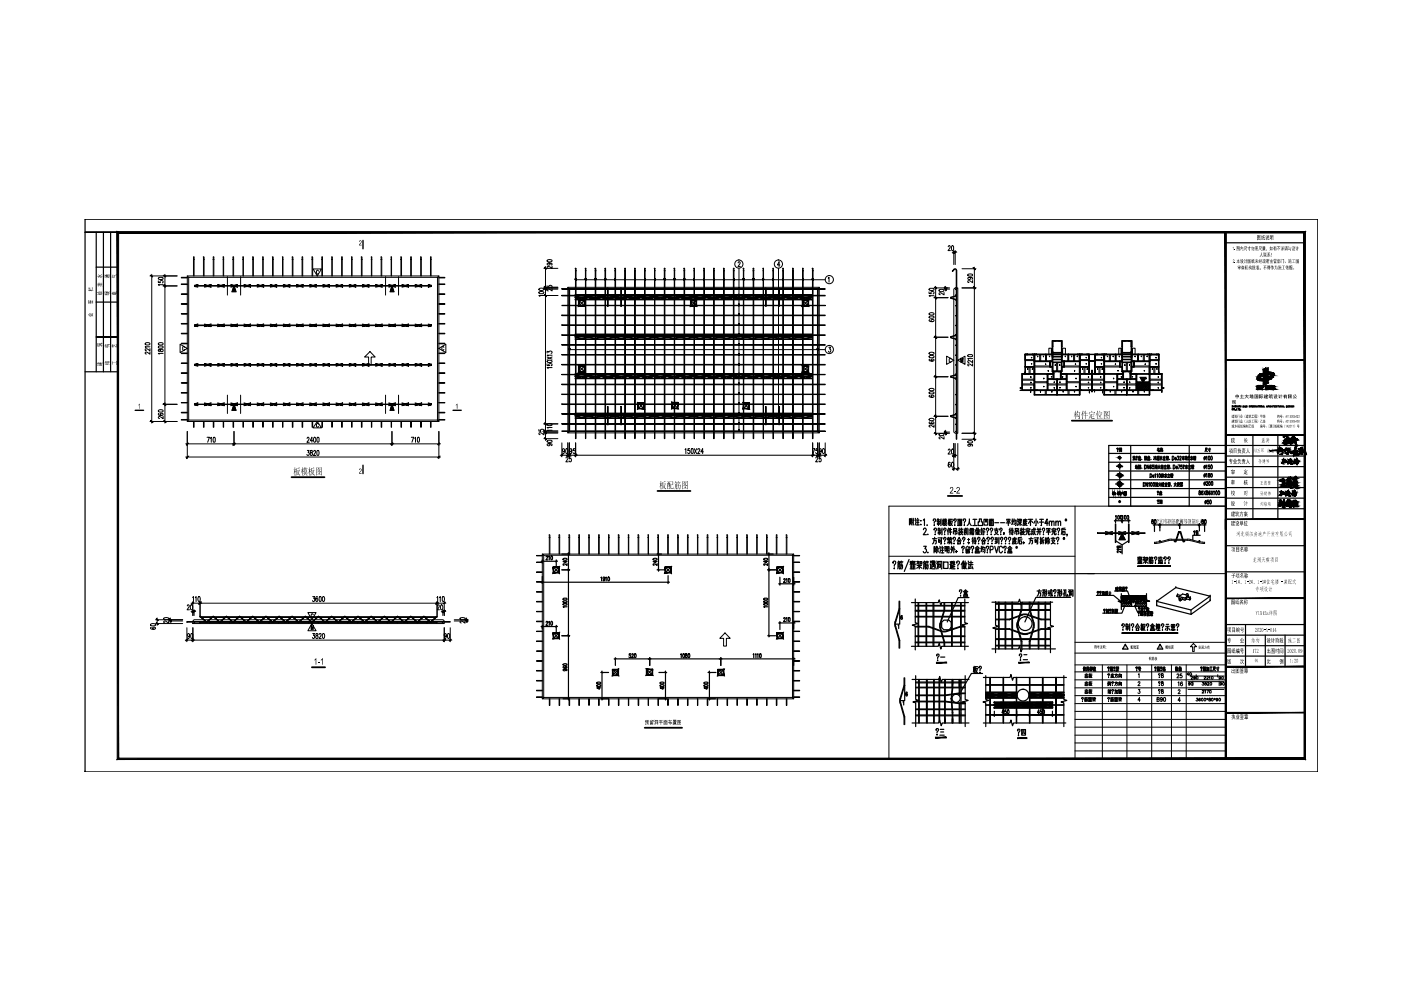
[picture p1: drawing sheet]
<svg xmlns="http://www.w3.org/2000/svg" width="297mm" height="210mm" viewBox="0 0 297 210" stroke-linecap="round" stroke-linejoin="round" font-family="sans-serif">
<path d="M18 46.5h.1M18 163.7h.1" fill="none" stroke="#000" stroke-width=".25"/>
<g fill="#000">
<path d="M201.5 103.4l.1-.1 .5 .1v.4l-.6 .7h.6v.1h-.7l.6-1a.22 .22 0 0 0-.3-.2 .22 .22 0 0 0-.2 .3l-.1-.1zM202.2 104.1h.4v.1h-.4zM202.8 103.4l.2-.1h.4l.1 .5-.6 .7h.6v.1h-.7l.5-.9a.23 .23 0 0 0-.2-.3 .23 .23 0 0 0-.2 .3l-.1-.1zM67 139.5l.1 1.4h-.2v-1l-.2 .1zM67.4 140.3h.4v.2h-.4zM68.3 139.6l.2-.1v1.4h-.2v-1l-.3 .1zM141.7 152.8h.2l.1-.2v.2h.5l-.6 .2 .2 .1 .1-.2v.2h.2v.4l-.2-.1h.1v-.2h-.1v.5l-.1-.5h-.2v.3v-.4l-.3 .2 .3-.4z"/>
<path d="M62.9 99.3l.5-.2 .1 .2-.6 .1v.3l.6-.1v.1l-.3 .7 .5 .4h-.2l-.1-.1a.21 .21 0 0 0-.3-.2 .21 .21 0 0 0-.2 .2l-.2 .1 .5-.4-.2-.7-.1 .8-.3 .3 .2-.4zM63 99.7l.2 .6 .2-.6zM62.5 99.1l.1 .4 .2 .1h-.2l.2 .5-.2-.3-.1 1.1v-1l-.3 .5 .3-.7-.3-.2h.3z"/>
<path d="M66 99.3l.5-.2 .1 .2-.5 .1v.3l.4-.1 .2 .1-.2 .4a.41 .41 0 0 0 .3 .7l-.3-.1a.2 .2 0 0 0-.1-.2 .2 .2 0 0 0-.3 .1l-.3 .2 .5-.4-.2-.7-.1 .8-.3 .3 .3-.5zM66.2 99.7l.1 .6 .2-.6zM65.6 99.1l.1 .4 .3 .1h-.3l.2 .4v.2l-.2-.4-.1 1.1v-1l-.2 .5 .2-.6v-.2l-.2-.1h.2z"/>
<path d="M67.1 99.1l1.2 .1-.1 1.6v-.1h-1.1v.1zM67.1 99.2v1l.5-.4-.1-.3-.3 .3 .3-.6zM67.5 99.2l.1 .1-.1 .1h.4l-.2 .4 .4 .3-.2-.1a.32 .32 0 0 0-.6 .1l-.2 .1v.4h1.1v-1.4zM67.5 99.4l.1 .3 .2-.2zM67.5 100l.3 .1v.2zM67.4 100.3l.5 .1v.2z"/>
<path d="M228.4 87.1l.2 .1-.2 .3 .5-.1 .1 .1-.1 1.1a.19 .19 0 0 1 0 .2 .19 .19 0 0 1-.3-.1v-.1a.33 .33 0 0 0 .3-.1 .33 .33 0 0 0 0-.4v-.6h-.5l-.2 .4zM228.5 87.7l.1 .1-.3 .5h.3v-.2l.1 .3-.5-.1zM227.9 87.1l.1 .1v.3l.3 .1h-.3l.2 .5-.2-.3-.1 1.1v-1l-.2 .5 .2-.7-.2-.2h.2z"/>
<path d="M229.8 87.2l.2 .1-.1 .3h.2v-.5l.2 .1-.1 .4 .3-.1 .1 .1h-.4v.5l.3-.1 .1 .1h-.4l-.1 .8v-.8h-.4h.4v-.5h-.2l-.2 .4zM229.6 87.1l.1 .1-.2 .3 .1 1.3-.2 .1v-1.2l-.2 .4z"/>
<path d="M230.9 87.8h1v-.1l.2 .1h-.6v.4l.4-.1 .1 .2h-.5v.3l.7 .1-.2 .1h-.5l-.4-.5-.3 .6 .3-.9 .1 .4 .2 .2v-.8zM231.4 87.1l.1 .1v.2zM231 87.3h1l.2 .2-.3 .2 .1-.2h-1l-.1 .2z"/>
<path d="M232.7 87.1l.1 .1-.2 .3v1.4v-1.2l-.3 .4zM233.1 87.1l.2 .4zM232.7 87.5h.8l.1-.1 .1 .2zM232.9 87.8l.2 .4-.1 .3zM233.4 87.7l.2 .1-.3 .9 .3-.1 .2 .1h-1.1h.6z"/>
<path d="M234 87.1h1.2v.1l-.1 1.7v-.2h-1l-.1 .2zM234.1 87.2l.1 .9 .4-.3-.2-.3-.2 .3 .2-.6zM234.5 87.2v.2l.3-.1 .2 .2-.2 .1a.23 .23 0 0 0 0 .3 .23 .23 0 0 0 .3 .1l-.2 .1-.3-.2-.5 .3v.4h1v-1.4zM234.4 87.5l.2 .3 .2-.3zM234.5 88.1h.2v.2zM234.4 88.3l.4 .1v.2z"/>
<path d="M64.1 99.1h.1l-.1 .4 .3 .1h-.3l.2 .4v.1l-.2-.3v1v-.9l-.3 .5 .3-.8-.3-.1h.3zM64.3 99.3h.2v-.2l.1 .2h.2v-.2l.1 .2 .2-.1 .1 .2h-.3l-.1 .2v-.2h-.2l-.1 .2v-.2zM64.4 99.5l.7 .1-.1 .6-.3-.1v.2l.4-.1 .1 .2h-.4l.4 .3-.1 .1-.4-.4-.2 .4-.3 .1 .4-.5-.4-.1h.4v-.2l-.2 .1zM64.5 99.7v.1h.4v-.1zM64.5 99.9v.1h.4v-.1z"/>
<path d="M140.4 102.2l.6-.2 .1 .2-.6 .1v.3l.5-.1 .1 .1-.3 .7 .4 .3-.1 .2-.3-.5-.5 .4 .5-.4-.2-.7-.2 .9-.2 .2 .2-.4zM140.6 102.6l.2 .6 .2-.6zM140.1 102l.1 .1v.3l.2 .1h-.2l.2 .5h-.1l-.1-.3-.1 1.1v-1l-.3 .5 .3-.8-.3-.1h.3z"/>
<path d="M142.2 102.2l.4-.1 .1 .1v.6l-.4-.1v.8l.3 .1 .1-.4v.5l-.5-.1v-1l.4 .1v-.5zM141.4 102.2l.7-.1 .1 .1h-.3v.2h.2l-.1 1.3v-.2h-.4l-.1 .2v-1.3h.1v-.2zM141.7 102.2l.1 .2zM141.9 102.5l.1 .4zM141.7 102.5l-.1 .7h.4zM141.6 102.5v.5zM141.6 103.2v.3h.4v-.3z"/>
<path d="M143.2 102.6l.4 .1-.1 1.1-.2-.2h.2v-.3h-.2l-.3 .5 .2-.4zM143.3 102.7v.2h.2v-.2zM143.3 103v.2h.2v-.2zM143.8 102.5l.2 .1-.1 .2 .3-.1 .1 .2-.1 .5a.21 .21 0 0 1 0 .3 .21 .21 0 0 1-.3-.1h.2l.1-.7h-.3v.4l-.3 .5 .2-.6v-.3l-.2-.1h.2zM143.3 102l.1 .1-.1 .1h.3l.1 .1h-.3l.1 .1-.1 .2a.2 .2 0 0 0-.1-.3 .2 .2 0 0 0-.3 .2zM143.8 102l.2 .1-.1 .1h.3l.1 .1h-.3l.1 .3-.1-.3-.4 .3z"/>
<path d="M144.7 102h1.1l.1 .1-.1 1.7v-.2h-1.1v.2zM144.7 102.1l.1 .9 .4-.3-.2-.3-.2 .3 .3-.6zM145.1 102.1v.2l.4-.1v.2l-.2 .3 .4 .3h-.3a.22 .22 0 0 0-.2-.2 .22 .22 0 0 0-.2 .2l-.3 .1v.4h1.1v-1.4zM145.1 102.4l.1 .3 .2-.3zM145.1 103l.3 .2zM145 103.2l.4 .1 .1 .2z"/>
<path d="M137.1 152.7h.5l-.2 .1 .1 .1v.5v-.4h-.3v.4v-.5l.1-.2zM136.8 152.7h.3l-.1 .2 .1 .1-.2 .7-.1-.2h.1v-.4l-.2-.1h.2l-.1-.1 .2-.1zM137.3 153l.1 .5-.3 .2zM137.4 153.5h.2v.2z"/>
<path d="M137.8 152.7l.3-.1 .1 .1-.3 .1v.2l.1-.2 .2 .2v-.3h.4l-.1 .4h-.2l.2-.1v-.3h-.2l-.1 .4h-.4zM137.8 153.1h.7v.6h-.7zM138.2 153.2l.2 .1zM137.9 153.2l.2 .1zM138.2 153.4l.2 .1zM137.9 153.4l.2 .1z"/>
<path d="M138.8 152.7l.2 .1zM139 152.7h.5v.9l-.1-.1v-.8h-.3l-.1 .9zM139.1 152.8l.3 .1zM138.7 152.9l.2 .1zM139.1 153h.3v.4h-.3zM139.2 153.1v.2h.1v-.2zM138.9 153.2v.1l-.1 .3z"/>
<path d="M139.8 152.7h.7h-.3v.5h.3h-.3v.5l-.1-.5h-.4h.4v-.5zM140.3 152.8v.3zM139.8 152.8l.2 .3z"/>
<path d="M140.7 152.7h.8h-.4v.2h.4v.8h-.8v-.8h.4v-.2zM141.3 153v.5h.1v-.5zM141 153l.2 .1zM140.8 153v.5h.1v-.5zM141 153.2l.2 .1zM141 153.4l.2 .1z"/>
<path d="M142.7 152.6h.7v.3h-.3h.4l-.4 .1h.2v.5h-.5v-.5h.2l-.3-.1h.3h-.3zM143.2 152.7l.1 .1zM143 152.7l.1 .1zM142.8 152.7l.1 .1zM142.9 153.1l.4 .1zM142.9 153.2l.4 .1zM142.9 153.4h.4zM142.7 153.1v.4l.8 .1-.8 .1z"/>
<path d="M143.6 152.7h.8v1h-.8zM143.9 152.7l.3 .1-.1 .3h.2v-.4zM143.7 152.7v.8h.3l-.1-.2 .2 .2h.2v-.3l-.3-.1-.2 .1-.1-.1h.3l-.3-.1 .2-.2zM144 153.2l.1 .2zM143.9 152.9l.1 .1 .1-.1z"/>
</g>
<path d="M227.2 89.2h8.6M61.8 101.2h7M139.4 104.1h7M201 105.2h3M66.1 141.5h2.8M136.7 154.3h7.9" fill="none" stroke="#000" stroke-width=".38"/>
<g fill="none" stroke="#000" stroke-width=".21">
<path d="M66.4 57h1.8l-.9 1.5zM67.5 57.5l-.1-.2a.41 .41 0 0 0-.3 .4 .41 .41 0 0 0 .3 .4l.1-.1M38.2 73l1.5 .9-1.5 .9zM39.2 73.7a.22 .22 0 0 0-.3-.3 .22 .22 0 0 0-.2 .3v.3a.23 .23 0 0 0 .2 .3 .23 .23 0 0 0 .3-.2M49.6 60.6l.4 1.2h-.8zM78.4 74.5l1.1 1.2h-.8v1.6h-.6v-1.6h-.8zM83.1 60.6l.4 1.2h-.8zM93 73.9l1.5-.9v1.8zM94.1 73.7a.22 .22 0 0 0-.3-.3 .22 .22 0 0 0-.1 .3v.3a.23 .23 0 0 0 .1 .3 .23 .23 0 0 0 .3-.2M200.7 75.5l1.5 .9-1.5 .9zM201.7 76.2a.23 .23 0 0 0-.3-.2 .23 .23 0 0 0-.1 .3v.2a.23 .23 0 0 0 .1 .3 .23 .23 0 0 0 .3-.2M203.1 76.4l1.5-.9v1.8z"/>
<path d="M203.7 76.8v-.9l.2 .9 .3-.9v.9M49.6 85.7l.4 1.3h-.8zM67.3 89.4l.9 1.3h-1.8zM67.5 90l-.1-.2a.38 .38 0 0 0-.3 .4 .38 .38 0 0 0 .3 .4l.1-.2M83.1 85.7l.4 1.3h-.8zM241.7 80h1.3l-.6 1.1zM65.3 129.9h1.7l-.9 1.5zM66 133.5v-.9l.2 .9 .2-.9v.9M66.1 132.2l.9 1.5h-1.7zM66.4 130.3a.24 .24 0 0 0-.3-.2 .24 .24 0 0 0-.1 .4v.2a.24 .24 0 0 0 .1 .3 .24 .24 0 0 0 .3-.2M153.7 134.2l1.1 1.1h-.8v1.7h-.6v-1.7h-.8z"/>
</g>
<g fill="none" stroke="#000" stroke-width=".21">
<path d="M241 81.1h2.7v1.6h-2.7zM241 81.1v.1M241.1 81.1l-.1 .2M241.3 81.1l-.3 .3M241.4 81.1l-.4 .5M241.6 81.1l-.6 .6M241.7 81.1l-.7 .7M241.9 81.1l-.9 .9M242 81.1l-1 1M242.1 81.1l-1.1 1.2M242.3 81.1l-1.3 1.3M242.4 81.1l-1.4 1.5"/>
<path d="M242.5 81.1l-1.5 1.6M242.7 81.1l-1.7 1.6M242.8 81.1l-1.6 1.6M243 81.1l-1.7 1.6M243.1 81.1l-1.6 1.6M243.2 81.1l-1.6 1.6M243.4 81.1l-1.6 1.6M243.5 81.1l-1.6 1.6M243.7 81.1l-1.7 1.6M243.7 81.2l-1.5 1.5M243.7 81.3l-1.4 1.4M243.7 81.4l-1.3 1.3"/>
<path d="M243.7 81.6l-1.1 1.1M243.7 81.7l-1 1M243.7 81.9l-.8 .8M243.7 82l-.7 .7M243.7 82.2l-.5 .5M243.7 82.3l-.4 .4M243.7 82.5l-.3 .2M243.7 82.6l-.1 .1"/>
</g>
<path d="M49.6 60.6l.4 1.2h-.8zM83.1 60.6l.4 1.2h-.8zM49.6 85.7l.4 1.3h-.8zM83.1 85.7l.4 1.3h-.8zM241.7 80h1.3l-.6 1.1z" fill="#000" stroke="#000" stroke-width=".21"/>
<g fill="none" stroke="#000" stroke-width=".21">
<path d="M229.4 148v.1a.19 .19 0 0 1 .1-.2 .19 .19 0 0 1 .2 .1 .19 .19 0 0 1 0 .2l-.2 .2M229.5 148.6h.1M230 148.7v-.5h.2v.5M230 148.3h.5v.4M230 148.5h.2M230 148h.3M230.1 147.9l-.1 .2M230.1 143.7h.5M230.1 145.4h.5M230.1 147h.5M230.1 148l.1 .1M230.2 143.3h.5"/>
<path d="M230.2 145h.5M230.2 146.7h.5M230.4 142.8v.2M230.4 144.5v.2M230.4 146.2v.1M230.4 148h.2M230.4 143.1v.2l.3 .3M230.4 143.6h-.3M230.4 144.8l.1 .4h.2M230.4 145.2l-.3 .1M230.4 146.5v.2l.3 .2M230.4 146.9l-.3 .1"/>
<path d="M230.4 148.2l-.1 .5M230.4 147.9l-.1 .2M230.5 148.7h.1M230.5 148v.1M230.6 143.1h-.4v.5M230.6 144.7l-.4 .1v.5M230.6 146.4l-.4 .1v.4M230.7 143h-.6l-.1 .7M230.7 144.7h-.6l-.1 .7M230.7 146.3h-.6l-.1 .7M230.8 148h.2l-.1 .3M230.8 147.9h.6"/>
<path d="M230.8 148.7h.6M230.8 148.4l.2-.1v.4M230.8 148.5h.2M230.8 148.6h.2M230.9 148l-.1 .3M230.9 143h.2M230.9 144.7h.2M230.9 146.3h.2M231 142.8v.9M231 144.5v.9M231 146.2v.8M231 148l.1 .1"/>
<path d="M231.1 143.5l-.1-.5-.2 .6M231.1 145.1l-.1-.4-.2 .5M231.1 146.8l-.1-.5-.2 .6M231.1 147.9h.1M231.1 143.1h.4l-.3 .6M231.1 144.8h.4l-.3 .6M231.1 146.5h.4l-.3 .5M231.2 143.2l.3 .5M231.2 144.9l.3 .5M231.2 146.5l.3 .5M231.2 148l-.1 .3M231.2 148.5h.2"/>
<path d="M231.2 148.6h.2M231.4 148v.3M231.4 148l-.2 .3 .2-.1M231.4 148.4h-.2v.3M231.5 142.9h-.4v.8M231.5 144.6h-.4v.8M231.5 146.3h-.4v.7M231.6 148.6l.3-.2 .4 .2M231.6 148h.3l-.1 .2M231.6 148.3h.6M231.7 147.9l-.1 .3M231.9 148.3v.4"/>
<path d="M232 148h.3v.2h-.3zM234.9 143v.1a.19 .19 0 0 1 .1-.3 .19 .19 0 0 1 .3 .1 .19 .19 0 0 1-.1 .3l-.2 .2M234.9 144.6h.2v.3h-.2zM234.9 148l.1-.1a.21 .21 0 0 1 .2 .2 .21 .21 0 0 1-.2 .2v.1M234.9 146.3h.2M234.9 145v.4l.2-.2M235 146.5v.4M235 148.6h.1M235 144.9v.4M235 146.2v.1M235 145h.5M235 143.6h.1"/>
<path d="M235.1 146.5l-.1 .4M235.1 144.7h.4M235.1 146.9l-.2 .1M235.2 146.5h.3M235.2 147v-.3h.3v.3M235.2 146.3v.1h.3v-.1M235.2 144.9h.3M235.2 145l.3 .1-.1 .3M235.3 146.7v.3M235.3 144.7l.2 .2M235.3 144.5l-.2 .4M235.3 146.5l-.1 .2"/>
<path d="M235.4 146.2v.2M235.4 146.7v.3M235.5 148.7v-.5h.3l-.1 .5M235.5 148.3h.6l-.1 .4M235.5 148.5h.3M235.5 148h.3M235.6 147.9l-.1 .2M235.6 143.4h.5l-.5 .3M235.6 143.1h.5M235.7 143.4l.4 .3M235.7 148v.1M235.8 143v.3h.2v-.3"/>
<path d="M235.8 144.7v-.2a.21 .21 0 0 1 .3 .2 .21 .21 0 0 1-.2 .2v.2M235.8 146.3v-.1a.23 .23 0 0 1 .3 .2 .23 .23 0 0 1-.2 .2v.2M235.9 146.9h.1M235.8 142.8v.2M235.9 145.3h.1M235.9 148h.2M235.9 148.2l-.1 .5M235.9 147.9l-.1 .2M236 148v.1M236.1 143h-.5l-.1 .7M236.3 146.3h.3l-.1 .7M236.3 148h.2l-.1 .3"/>
<path d="M236.3 143h.7M236.3 144.7h.7M236.3 147.9h.6M236.3 148.7h.6M236.3 148.5h.2M236.3 148.6h.2M236.3 148.4h.2v.3M236.4 148l-.1 .3M236.5 146.2l-.2 .8M236.5 148l.1 .1M236.6 143.3h.3v.3l-.2 .1M236.6 143l-.1 .5-.2 .2"/>
<path d="M236.6 144.9h.3v.3l-.2 .2M236.6 144.7l-.1 .4-.2 .3M236.6 142.8v.2M236.6 144.5v.2M236.6 147.9h.1M236.7 146.3h.3v.7h-.3zM236.7 148l-.1 .3M236.7 148.5h.2M236.7 148.6h.2M236.9 148v.3M236.9 148.2l-.2 .1M236.9 148l-.1 .3"/>
<path d="M236.9 148.4h-.2v.3M237.2 148.6l.2-.2 .4 .2M237.2 148h.2l-.1 .2M237.2 143.7v-.7h.6l-.1 .7M237.2 145.4v-.7h.6l-.1 .7M237.2 146.3h.6v.7h-.6zM237.2 148.3h.5M237.3 147.9l-.1 .3M237.3 143.3h.4v.2h-.4zM237.3 144.9h.4v.3h-.4zM237.3 146.4h.4M237.4 146.6h.2v.3h-.2z"/>
<path d="M237.4 142.8l-.1 .2M237.4 144.5l-.1 .2M237.4 148.3v.4M237.5 146.3v.3M237.6 148h.2v.2h-.2zM241.3 144.7l.1-.2 .3 .1-.4 .8h.4M241.3 143l.2-.2v.9M241.3 146.2h.4l-.2 .3a.25 .25 0 0 1 .2 .4 .25 .25 0 0 1-.4 0M241.8 148.4h-.5l.3-.5v.8M245.3 148.3h.4v-.3l-.4-.1v.8l.4-.1 .1-.2-.2-.1M245.6 143l.1-.2a.24 .24 0 0 1 .3 .2 .24 .24 0 0 1-.2 .3v.1M245.6 144.7l.1-.2a.21 .21 0 0 1 .3 .2 .21 .21 0 0 1-.2 .2v.2"/>
<path d="M245.6 146.3l.1-.1a.24 .24 0 0 1 .3 .2 .24 .24 0 0 1-.2 .2v.2M245.8 143.6h.1M245.8 145.3h.1M245.8 146.9h.1M246.3 142.9v.2a.31 .31 0 0 1 .3 .2 .31 .31 0 0 1-.1 .4 .24 .24 0 0 1-.3-.2 .24 .24 0 0 1 .2-.3l.2-.2zM246.3 144.6v.2a.29 .29 0 0 1 .3 .1 .29 .29 0 0 1 0 .4 .29 .29 0 0 1-.3 0 .4 .4 0 0 1 .3-.6l-.1-.2zM246.3 146.2v.3a.31 .31 0 0 1 .3 .1 .31 .31 0 0 1-.1 .4 .24 .24 0 0 1-.3-.2 .24 .24 0 0 1 .2-.2l.2-.1v-.3zM246.4 148.2v.1a.23 .23 0 0 1-.3 0 .23 .23 0 0 1 0-.4 .23 .23 0 0 1 .3 .1v.5l-.1 .2-.3-.1M246.8 147.9h.1a.48 .48 0 0 1 0 .8l-.2-.4zM249.6 143.1v-.1a.24 .24 0 0 1 .3 0 .24 .24 0 0 1 0 .3l-.4 .4h.5M249.8 144.7l.1-.1v.8M249.8 146.4l.1-.1a.25 .25 0 0 1 .3 .1 .25 .25 0 0 1-.1 .3l-.3 .4h.4"/>
<path d="M250.3 148.5h-.5l.3-.6v.9M250.6 142.9h-.4v.4a.26 .26 0 0 1 .4-.1 .26 .26 0 0 1 0 .4 .26 .26 0 0 1-.4 0M250.7 144.7l-.1-.1a.41 .41 0 0 0-.4 .4 .41 .41 0 0 0 .4 .4 .25 .25 0 0 0 .1-.4 .25 .25 0 0 0-.4 0v.1M251.9 144.5h7.6M251.9 146.2h7.6M252.1 143h-.4l.2-.4v.6M252.3 144.9a.18 .18 0 0 1-.1 .2 .18 .18 0 0 1-.2-.3 .18 .18 0 0 1 .3-.1v.5h-.3M252.5 143.6l.1-.2 .3 .2-.4 .4h.4M252.7 143l-.4 .3h7.2M252.9 144.4v1M253.4 143.6a.18 .18 0 0 1-.2 .2 .18 .18 0 0 1-.1-.2 .18 .18 0 0 1 .2-.1 .28 .28 0 0 1 .2 .3 .28 .28 0 0 1-.4 .2v-.1M253.6 143v.6"/>
<path d="M253.7 148h.3l-.2 .3a.2 .2 0 0 1 .2 .1 .2 .2 0 0 1-.2 .3 .2 .2 0 0 1-.2-.2M254.5 148.1a.25 .25 0 0 0-.3 .2 .25 .25 0 0 0 .3 .2 .18 .18 0 0 0-.1-.2 .18 .18 0 0 0-.2 .1M254.9 146.5v-.1a.18 .18 0 0 1 .3 0 .18 .18 0 0 1-.1 .3l-.3 .2h.5M254.9 144.7h.3l-.1 .2a.2 .2 0 0 1 .1 .2 .2 .2 0 0 1-.1 .2 .2 .2 0 0 1-.3-.1M255.3 143.6l.3-.1-.3 .5h.4M255.4 146.5l.2-.2v.6M255.5 144.7l.2 .2a.19 .19 0 0 1 .1 .3 .19 .19 0 0 1-.3 0 .19 .19 0 0 1 .1-.3l.2-.1zM255.8 148.1l.3 .2M255.9 143.6l.2-.2 .1 .2-.4 .4h.4M255.9 146.3h.3l-.2 .6M256 144.8l.3-.1-.3 .6h.4M256 148v.4"/>
<path d="M256.1 148.1l-.3 .2M256.3 148.1v.2l.4 .1-.1 .2h-.3a.23 .23 0 0 1 0-.3 .23 .23 0 0 1 .3 0v-.2zM256.4 143.6l.1-.2v.6M256.5 146.4l.1-.1a.3 .3 0 0 1 .2 .4 .3 .3 0 0 1-.3 .2zM257.4 148.1l.3 .2M257.5 148v.4M257.7 148.1l-.3 .2M258.2 148.3a.18 .18 0 0 1-.2 .1 .18 .18 0 0 1-.2-.2 .18 .18 0 0 1 .3-.1 .28 .28 0 0 1 .1 .3 .28 .28 0 0 1-.3 .2v-.1M258.2 143v.6M258.5 144.4v1M258.8 143.6a.18 .18 0 0 1-.2 .2 .18 .18 0 0 1-.2-.2 .18 .18 0 0 1 .3-.1 .28 .28 0 0 1 .1 .3 .28 .28 0 0 1-.3 .2l-.1-.1M259 144.9l-.3 .1v-.2l.1-.1a.29 .29 0 0 1 .2 .3 .29 .29 0 0 1-.3 .2"/>
<circle cx="252.4" cy="142.9" r=".26"/>
<circle cx="252.7" cy="145" r=".27"/>
<circle cx="253.8" cy="143.7" r=".27"/>
<circle cx="254.9" cy="148.3" r=".26"/>
<circle cx="255.5" cy="148.3" r=".27"/>
<circle cx="256.7" cy="145" r=".26"/>
<circle cx="257" cy="143.7" r=".26"/>
<circle cx="257" cy="148.3" r=".27"/>
<circle cx="258.6" cy="148.3" r=".26"/>
<circle cx="259.2" cy="143.7" r=".26"/>
<circle cx="259.4" cy="145" r=".27"/>
</g>
<!-- layer: PUB_TITLE -->
<path d="M18 46.5h261.4v117.2h-261.4z" fill="none" stroke="#000" stroke-width=".25"/>
<path d="M25.1 160.7l-.3 .3 251.7-.3zM24.8 161l251.7-.3 .3 .3zM276.5 49.4v111.3l.3 .3zM276.5 49.4l.3-.3v111.9zM25.1 49.4h251.4l.3-.3zM24.8 49.1h252l-251.7 .3zM24.8 49.1l.3 111.6v-111.3zM24.8 49.1l.3 111.6-.3 .3z" fill="#000" stroke="#000" stroke-width=".21"/>
<!-- layer: TK -->
<path d="M18 49.2h7h-7M20.4 56.6h4.6M20.4 49.2v14.9M21.9 49.2v29.6M23.5 49.2v29.6M18 78.8h7M20.4 64.1v7.4h4.6h-4.6v7.3M20.4 64.1h4.6" fill="none" stroke="#000" stroke-width=".25"/>
<g fill="#000">
<path d="M261.4 55.1a.2 .2 0 0 1 .3 0 .2 .2 0 0 1-.1 .3l-.1 .2 .2 .1h-.3l.1-.3a.18 .18 0 0 0 .2-.3 .16 .16 0 0 0-.3 .1zM261.5 52.3v.7v-.5l-.1 .1zM261.7 53h.1zM261.8 55.6l.1 .1zM262.2 55.1h.3v-.2l.1 .2h.2a.23 .23 0 0 0-.2 .3 .23 .23 0 0 0 .2 .2v.1l-.2-.5 .1 .5-.1 .1-.3-.1 .2-.1v-.4l-.3 .5 .2-.4zM263 52.4h.2v-.2l.1 .2h.3v.7h-.2l.1-.1v-.5h-.2l.1 .4-.1-.2-.2 .2 .1-.4h-.2v.6zM265.4 52.2l.1 .2h.4v.7h-.2l.1-.1 .1-.5-.3 .5-.2 .1 .3-.6h-.1l-.3 .4 .3-.4-.3 .1zM266.1 55.1h.3v-.2v.2h.3h-.3v.2h.4l-.3 .1 .2 .4-.3-.4v.4v-.4l-.3 .3 .3-.3-.3-.1h.3v-.2zM267.4 53.6l.3 .9-.3-.5-.1 .4h-.2l.2-.3zM267.1 56.9h.2l-.1 .3zM268.5 52.9v.3zM271.8 56.3h.6l-.2 .1v.7h.3h-.8h.4v-.7z"/>
<path d="M272.4 55.5l.2 .2-.1 .1zM274 55h.6h-.3v.7l.3 .1h-.7l.3-.1v-.7zM23.8 76.6l.1 .3h.7v-.4h.1v.8h-.1v-.3h-.7l-.1 .3zM260.6 97.5h.3v-.3v.3h.4l-.4 .2h.4l-.4 .1 .3 .1-.1 .4-.3-.1h.2l.1-.2h-.3v-.3h-.2l.3-.2zM264.5 97.3h.1v.5l.3 .5-.3-.6-.2 .5-.2 .1 .3-.5zM264.5 95l.2 .7 .3 .3h-.2l-.2-.5-.4 .6 .3-.6zM266.6 95.2h.6h-.4v.3h.3l-.1 .6-.2-.2 .2 .1v-.2a.17 .17 0 0 0 .1-.3 .17 .17 0 0 0-.3 0l-.3 .6 .3-.5a.22 .22 0 0 0 0-.3 .22 .22 0 0 0-.2-.1zM267.3 102h.5l-.3 .1v.3h.3h-.3v.3l.3 .1h-.6l.3-.1v-.3h-.2h.2v-.3zM267.6 118.3l.5-.1-.3 .1v.3h.4a.22 .22 0 0 0-.3 .1 .22 .22 0 0 0 .2 .3l.2 .2h-.2l-.3-.6-.3 .7 .2-.3a.18 .18 0 0 0 .1-.2 .18 .18 0 0 0-.2-.1l-.1-.1a.19 .19 0 0 0 .3-.1 .19 .19 0 0 0-.2-.2zM270.4 112.9h.3l.1-.3v.3h.3l-.4 .1 .3 .1v.6l-.2-.1h.2v-.5l-.3 .1 .2 .1h-.2v.1h.2l-.2 .1v.2l-.1-.6-.2 .3 .3-.5zM260.3 135.4h.3v-.2v.2h.3l-.3 .2 .4 .1-.5 .1h.4l-.1 .5-.4-.2h.2l.2-.2h-.4l.1-.2h-.3l.3-.2zM261.2 121.6h.6l-.3 .4h.4h-.4v.6l-.2-.1h.2v-.5h-.4h.4l.2-.4z"/>
<path d="M261.2 123l.1-.1 .1 .9h-.2l.1-.1v-.6zM261.5 123.3l.5 .1zM262.1 123l.2-.1v.9h-.2zM263 123.6l.2 .3zM263.9 123l.2-.1v.8l.1 .1h-.3l.1-.1v-.6zM264.3 123.3l.4 .1zM264.8 123.1a.23 .23 0 0 1 .3 .1 .23 .23 0 0 1-.1 .3l-.2 .2 .3-.1v.2h-.3l.2-.4a.18 .18 0 0 0 .1-.3 .18 .18 0 0 0-.3 0l.1 .1zM265.8 123.6l.1 .3zM266.1 133.2a.28 .28 0 0 1 .4 .2 .28 .28 0 0 1-.3 .3l-.1 .2 .3-.1v.2h-.3l.2-.4a.2 .2 0 0 0 .1-.2 .2 .2 0 0 0-.2-.2l-.1 .2zM266.5 124.3l.1 .3h.2h-.2l-.1 .2h.5h-.5v.2h.3l-.2 .3 .1 .2-.3-.3 .2 .1 .1-.3-.3 .1 .1-.3h-.3h.3v-.1l-.2-.1h.2zM266.7 123l.1-.1v.8l.2 .1h-.3l.1-.1v-.6zM267 123.3l.5 .1z"/>
<path d="M267 133.2a.24 .24 0 0 1 .4 .1 .24 .24 0 0 1-.2 .3l-.1 .3 .3-.1v.2h-.4l.2-.4a.18 .18 0 0 0 .2-.2 .18 .18 0 0 0-.3-.1v.1zM267.6 123a.18 .18 0 0 1 .2 0 .18 .18 0 0 1 0 .3v.1a.2 .2 0 0 1 .2 .2 .2 .2 0 0 1-.2 .2 .2 .2 0 0 1-.3-.2l.1 .1a.19 .19 0 0 0 .3-.2 .19 .19 0 0 0-.2-.2l.1-.3h-.2v.2zM267.9 133.5l.4 .1zM268.7 137.6v.3h.2v-.4l.1 .4h.2l.1-.3v.4h-.3v.4h.2l.1-.3v.5l-.7-.1v-.4l.1 .3h.2v-.4h-.2zM268.9 133.5l.3 .1zM269.8 133.2l.2-.1 .1 .9h-.3zM271.7 123.3l.3 .1zM273 137.7a.24 .24 0 0 1 .3 .1 .24 .24 0 0 1-.2 .3l-.1 .2 .3-.1v.2h-.3l.2-.4a.17 .17 0 0 0 .1-.2 .17 .17 0 0 0-.3-.1v.2zM273.5 139.7h.2v.8h.1h-.3h.1v-.7zM273.9 137.6a.25 .25 0 0 1 .4 .2 .25 .25 0 0 1-.2 .3l-.2 .2 .3-.1v.2h-.3l.2-.4a.18 .18 0 0 0 .1-.2 .18 .18 0 0 0-.2-.1l-.1 .2zM274.1 135.4l.5-.1-.2 .2v.6h.3l-.7 .1 .4-.1v-.6zM274.4 139.8a.24 .24 0 0 1 .4 .1 .24 .24 0 0 1-.2 .3l-.2 .3 .3-.2v.2h-.3l.3-.6-.2-.2-.1 .3z"/>
<path d="M261.2 141.8v.3h.3l-.1-.4 .1 .4h.2l.1-.3v.4h-.3v.4h.2l.1-.3v.5l-.7-.1v-.4l.1 .3h.3v-.4h-.3z"/>
<path d="M20.8 58.3l.4 .1 .3-.3v.2l-.5 .2h.6l.1 .2-1.1-.1 .5-.1zM20.9 58.6l.6 .3-.4-.2-.2 .2z"/>
<path d="M22.2 58.2l.2 .2v-.2h.6l.1 .1h-.2v.1l.2 .1h-.2v.1l.2 .1h-.7l-.2-.4v.4zM23.1 58.1v.7l.1 .1-.6 .1v-.2h.5zM22.7 58.3l.1 .1zM22.7 58.5l.1 .1zM22.5 58.3l.1 .1zM22.5 58.5l.1 .1zM22.2 58.8h.2z"/>
<path d="M24.2 58.3h.4l-.1-.1h.1a.18 .18 0 0 1 0 .2 .18 .18 0 0 1-.3 0l-.1 .5zM23.8 58.3l.1 .5 .2 .2-.4-.2h.1zM24 58.3v.5z"/>
<path d="M262.5 56.6h.2v-.1l.3 .1v.4h-.2v.2l-.1-.2h-.2zM262.4 56.4h.3v-.2l.1 .2h.3v.2l-.1-.2h-.6v.2zM262.8 56.8l.1 .1zM262.5 56.8l.2 .1zM262.8 56.6l.1 .1zM262.5 56.6l.2 .1z"/>
<path d="M262.2 52.2h.6v1h-.6zM262.2 52.3v.7h.5v-.7zM262.4 52.4h.2v.3l.1 .1-.2-.1h-.2h.1v-.2l-.1 .1zM262.4 52.8l.2 .2zM262.5 52.7l.1 .2zM262.4 52.5h.2z"/>
<path d="M263.2 55.3h.4l-.2 .4 .3 .1-.3-.1-.3 .1 .3-.1zM263.3 54.9h.2l.2 .4h-.3v-.3h-.1l-.1 .3zM262.9 55.2h.2v.4h.1l-.1 .2zM263.3 55.4l.1 .2 .1-.2zM263 54.9l.1 .2z"/>
<path d="M263.2 56.4h.3v-.1l.3 .1h-.2l.2 .3-.3-.3v.3h.2v.3h-.4v-.3h-.2l.3-.3zM263.2 57.1h.6zM263.4 56.9h.3zM263.4 56.7l.3 .1zM263.4 56.4l-.1 .3h.2z"/>
<path d="M264.2 54.9v.3h.3l-.3 .1v.5v-.5h-.3l.3-.1zM263.7 55.2h.2v.4l.1-.1-.1 .3v-.5zM263.8 54.9l.1 .3z"/>
<path d="M263.8 52.2h.5v.5h-.2l.3 .5-.4-.6h-.1l-.2 .5zM263.9 52.3v.2h.3v-.2z"/>
<path d="M264.3 56.3h.2v.8l.2-.1-.1 .2h-.1v-.8h-.2v.5l-.1 .3zM264 56.3l.2 .5v.1l-.1-.2v.5l-.1-.5-.1 .2z"/>
<path d="M264.5 52.5h.4l.1-.3v.3h.2h-.2v.6h-.2l.1-.1v-.5zM264.6 52.6l.1 .3z"/>
<path d="M264.8 56.3l.2 .4-.1 .1v-.1v.5l-.1-.5-.1 .2zM265.1 56.2v.2h.3v.3a.21 .21 0 0 1 .1 .3 .21 .21 0 0 1-.3 .1h.1v-.6h-.2l-.1 .1zM265.1 56.6l-.1 .3 .3-.2v.3h-.3z"/>
<path d="M264.5 54.9h.7v.9h-.7zM264.6 55v.7h.5v-.7zM264.8 55l.2 .1-.1 .2 .2 .2h-.4l.1-.2h-.1zM264.8 55.5l.2 .2zM264.8 55.4l.2 .1zM264.8 55.2h.2z"/>
<path d="M265.6 56.3l.1 .2-.1 .7-.1-.4h.1zM266 56.3l.1 .3h.1l-.1 .1v.4v-.1l.1 .2-.2-.1zM265.8 56.3l.1 .3-.1 .6z"/>
<path d="M265.6 55h.4h-.2v.3h.2h-.2l.1 .4h.1l-.1 .1-.1-.5v.4l-.2 .1zM265.4 54.9v.3l.2-.1-.2 .3 .2 .1h-.3zM265.7 55l.1 .3zM265.3 55.7l.3-.1z"/>
<path d="M266.1 52.2h.6l-.1 .9v-.3h-.2v.3v-.3h-.2l-.1 .3zM266.4 52.3v.2h.2v-.2zM266.4 52.5v.2h.2v-.2zM266.2 52.3v.2h.2v-.2zM266.2 52.5v.2h.2v-.2z"/>
<path d="M266.6 56.3v.1h.4l-.2 .1v.1h.2l-.2 .1v.2l.2-.1-.2 .2 .2 .1-.5 .1-.1-.6zM266.4 56.8l-.1 .3zM266.6 56.7l.1 .2zM266.6 56.5l.1 .1zM266.6 56.9l.1 .1zM266.3 56.3l.1 .3zM266.7 56.3a.1 .1 0 0 1 .2 0 .1 .1 0 0 1-.2 0z"/>
<path d="M267 54.9v.3h.2l-.2 .3h.2l-.3 .1zM267.2 55.4h.3l-.1 .4h.1h-.4h.2v-.3zM267.2 55h.3l-.1 .2 .1 .2-.1-.2-.3 .2 .3-.3zM266.9 55.7l.3-.1z"/>
<path d="M266.5 49.9h.8v1h-.8zM266.6 50v.8h.6v-.8zM266.8 50h.3l-.1 .3 .1 .2-.2-.2-.2 .2 .2-.2-.2-.1zM266.8 50.5l.2 .3zM266.9 50.4l.1 .2zM266.8 50.1l.1 .1h.1z"/>
<path d="M267 52.2h.5v.5h-.3l.3 .5-.3-.6h-.2l-.2 .5zM267 52.3v.2h.4v-.2z"/>
<path d="M268.1 54.9v.2h.3l-.2 .5 .1 .2-.1-.1-.3 .1 .2-.1-.1-.4zM267.7 55h.3h-.1v.6h.1l-.3 .2 .1-.8zM268.1 55.2v.3l.1-.3z"/>
<path d="M267.8 49.9l.3-.1-.1 .4 .2 .1h-.2v.3l.2 .2a.2 .2 0 0 1-.3-.1 .2 .2 0 0 1 .1-.2l-.2-.2v.4h.1l-.1 .2zM267.5 49.8v.4l.2-.1-.2 .4h.2h-.3zM267.8 50v.2h.1zM267.4 50.7l.3-.1z"/>
<path d="M267.8 53.6h.4l-.1 .9v-.2h-.3zM268.2 53.8l.3-.2-.1 .2h.1h-.1v.2h.2a.19 .19 0 0 0-.2 .2 .19 .19 0 0 0 .2 .2l-.1 .1-.1-.3-.3 .2 .2-.3h-.2l.2-.1zM268 53.8l.1 .2zM268 53.7l.1 .1zM268 54.1l.1 .1zM268.2 53.6l.1 .1z"/>
<path d="M267.7 52.7h.5v.2h-.2l.2 .1-.2 .1h.3h-.7h.3l-.2-.1h.2l-.2-.1zM267.7 52.2h.5v.3h-.5zM267.6 52.5l.7 .1zM267.8 52.4l.3 .1zM267.8 52.3h.3zM268 52.7h.1zM267.8 52.7h.1zM267.8 52.8h.1zM268 52.8h.1z"/>
<path d="M267.9 56.3h.6l-.3 .1v.8l-.1-.6-.3 .3 .4-.6zM268.3 56.6l.2 .3z"/>
<path d="M268.5 55l.3-.1 .3 .2h-.5l-.2 .7zM268.7 55.2h.3v-.1l.1 .1-.1 .6h-.1l.1-.1v-.4zM268.7 55.1v.7l-.1-.4zM268.8 55.5l.1 .1z"/>
<path d="M268.6 50.1h.3v-.3l.1 .1-.1 .9 .2-.1v.2l-.2-.1v-.3l-.4 .4 .2-.4h-.1zM268.3 50.2h.2v.5l.1-.2-.2 .3zM268.7 50.2v.2h.3v-.2zM268.4 49.8l.1 .3zM268.6 49.9l.2 .1z"/>
<path d="M268.7 53.6h.6l-.4 .2 .3-.1v.1l-.3 .3h.3l-.1-.2 .2 .2v.1l-.3-.1v.4l-.1-.1h.1v-.3h-.3l.2-.2-.2-.1 .2-.1zM269.2 54.2l.1 .2zM268.8 54.2l.1 .1-.2 .1z"/>
<path d="M268.9 56.3h.4v.3h-.4zM268.9 56.7h.4l-.1 .5h-.1l.1-.3h-.4l.4-.1zM268.8 56.5l-.1 .7v-.4h-.1zM268.8 56.3l-.1 .3zM269 56.5l.2 .1zM269 56.3l.2 .1zM268.9 57a.08 .08 0 0 1 .1 0 .08 .08 0 0 1-.1 0z"/>
<path d="M269.6 53.6l.1 .5zM269.6 54.3l.1 .1z"/>
<path d="M269.2 55.1h.7l-.3 .1v.2h.2l-.2 .1v.2l.3 .1h-.7l.3-.1v-.2h-.2l.2-.1v-.2zM269.5 54.9l.1 .2z"/>
<path d="M269.6 52.4h.2v.7l-.2-.1v.1zM269.3 52.2l.1 .2h.1v.5l.1 .1-.2-.1-.2 .2 .2-.2-.2-.1zM269.6 52.5v.4h.2v-.4zM269.3 52.5l.1 .3 .1-.3z"/>
<path d="M269.8 56.2v.2h.3l-.2 .1v.1h.2l-.2 .1v.2h.2l-.2 .1v.2l-.1-.7-.2 .1zM269.6 56.2l-.1 1v-.6v.2l-.1-.2z"/>
<path d="M270 52.3h.3v-.1v.1h.3l-.3 .2h.3v.6h-.2l.1-.2h-.3l-.1 .2v-.4l-.1 .2v-.2l.2-.3zM270.2 52.6v.1h.3v-.1zM270.2 52.7v.2h.3v-.2z"/>
<path d="M269.6 49.9h.4v.9h-.2l.1-.3h-.2l-.2 .4zM269.2 49.9h.3v.7h-.2v.1zM269.7 50v.1h.2v-.1zM269.7 50.2v.2h.2v-.2zM269.3 50.2v.3h.2v-.3zM269.3 50v.2h.2v-.2z"/>
<path d="M270.1 55.3h.5v.2l-.4 .1h.4v.2h-.5zM270 55.2h.3v-.1l.4 .1v.2l-.1-.2h-.5l-.1 .2zM270.1 54.9l.2 .1-.3 .2zM270.5 54.9l.2 .1-.1 .2v-.2l-.2 .1zM270.2 55.7h.4zM270.2 55.4l.3 .1z"/>
<path d="M270.5 56.3l.1 .3h.3l-.1 .6-.2-.1h.2v-.5h-.2l-.2 .4-.2 .2 .3-.4v-.2h-.2h.2zM270.6 56.7l.1 .2zM270.3 56.3l.1 .2z"/>
<path d="M271.3 56.6h.4l-.1 .3v-.2l-.1 .3-.1-.2v.3h.2v-.1l.1 .2h-.4zM271 56.4h.3l-.2 .1 .1 .6h-.1v-.4l-.1 .5zM271.4 56.2v.2h.3h-.3l-.1 .2zM271.1 56.3a.07 .07 0 0 1 .1 0 .07 .07 0 0 1-.1 0z"/>
<path d="M271.2 55h.3l-.1 .3a.17 .17 0 0 1 .1 .2 .17 .17 0 0 1-.2 .1h.1l-.1-.3 .1-.3h-.1l-.1 .8zM270.8 55.5h.3v.3h-.3zM271 54.9l.2 .1-.1 .3 .1 .1h-.4v-.3l.3 .1v-.1h-.3zM270.9 55.5v.2h.2v-.2z"/>
<path d="M270.8 52.2h.6l-.3 .2v.7v-.5l-.4 .2 .4-.5zM271.2 52.5l.2 .4z"/>
<path d="M271.8 52.4h.2l.1-.2v.2h.1l-.2 .1v.1h.2l-.2 .3h.2h-.2v.3l-.1-.3h-.1h.1v-.2h-.1l.1-.2zM271.5 52.5h.2v.6zM271.6 52.2l.1 .3zM271.8 52.2l.1 .2z"/>
<path d="M271.9 54.9h.3v.9h-.1l.1-.8zM271.6 55.1l.1 .7zM271.7 54.9v.2z"/>
<path d="M272.6 52.7h.4l-.1 .5v-.2l-.3 .1zM272.5 52.3h.5l-.2 .1h.2l-.2 .1 .2 .1h-.5l.3-.1h-.2l.2-.1zM272.3 52.5h.2v.5v-.2l-.1 .3zM272.7 52.8l.2 .1zM272.7 52.7l.2 .1zM272.4 52.2l.1 .3z"/>
<path d="M272.8 56.4h.2l-.1-.1 .3 .1-.2 .1-.1 .6h.2l-.2 .1v-.4l-.1 .2-.1-.1 .2-.4zM272.7 56.3v.9v-.6l-.2 .1zM273 56.6l.1 .1 .1-.1-.1 .3 .2 .2a.22 .22 0 0 1-.3-.1 .22 .22 0 0 1 0-.3z"/>
<path d="M273.5 55.2h.3v.4l-.2-.3v.4v-.3l-.1 .3 .2 .1 .1-.2v.2h-.3zM273.1 55.1h.3h-.1l.1 .7h-.1v-.5l-.1 .5zM273.5 54.9l.1 .1 .2 .1h-.3l-.1 .1zM273.2 54.9l.1 .1z"/>
<path d="M273.2 52.2l.1 .2h.5h-.5v.2h.4v.5l-.2 .1 .2-.5h-.5zM273.1 52.8l.5 .1z"/>
<path d="M273.6 56.3h.4v.3h-.3v.1l.1-.1 .2 .1-.1 .1 .1 .4h-.3l.1-.4h-.2l-.1 .4zM273.4 56.3l.2 .4-.2 .5zM273.7 56.4v.1h.2v-.1zM273.7 56.9v.2h.2v-.2z"/>
<path d="M274.1 52.7h.4a.22 .22 0 0 0-.1 .3 .22 .22 0 0 0 .2 .1l-.3-.1-.2 .2 .2-.2zM274.2 52.2h.2l.2 .4h-.2v-.3l-.3 .3zM273.9 52.5h.1v.5l.2-.1-.2 .2v-.5zM274.2 52.7l.1 .2 .1-.2zM273.9 52.2l.1 .3z"/>
<path d="M274.2 57a.11 .11 0 0 1 .2 0 .11 .11 0 0 1-.2 0zM274.2 56.9l.1 .1z"/>
<path d="M275.1 52.2l.1 .3h.2l-.2 .1v.5l-.1-.5h-.2l.2-.1zM274.7 52.5h.1v.5l.2-.1-.2 .2v-.5zM274.7 52.2l.2 .3z"/>
<path d="M274.7 54.9h.7v.9h-.7zM274.8 55v.7h.5v-.7zM275 55l.2 .1-.1 .2 .2 .2h-.5l.2-.2-.2-.1zM275 55.5l.2 .2zM275 55.4l.2 .1zM275 55.2l.1 .1z"/>
<path d="M18.7 61.5l.6-.1-.1 .1 .6 .1h-.5l.1 .2-.3-.2-.2 .1zM18.7 61l.2 .1 .1-.1v.4zM19.6 60.9l.1 .5zM19.2 61h.1v.3h-.1zM18.7 61.3h.2z"/>
<path d="M19.2 63.6l.1 .9-.4-.4zM19.3 63.8l.3 .1 .1-.2v.7l-.1-.5zM18.8 64.1l.2 .1h-.2l.2 .2-.4-.1zM18.8 63.6l.2 .2h-.2l.1 .3-.3-.2zM19.2 63.8l-.1 .2 .1 .2zM19.3 64.1l.3-.1zM19.4 64.2h.2z"/>
<path d="M19.3 66.4v.4l.3 .1v-.3h-.2l.4-.1-.1 .6-.4-.3v.3zM18.7 66.7l.4-.4v.2a.18 .18 0 0 0-.3 .2 .17 .17 0 0 0 .2 .2l.1 .3zM19.1 66.5v.4z"/>
<path d="M20.7 76.9l.3-.1 .1 .2 .1-.1 .1 .1 .1-.2 .1 .3-.1 .2-.1-.2v.2l-.1-.2-.1 .2-.2-.2 .1 .2-.1-.2-.2 .2zM20.7 77.3l.8 .1 .2-.6-.2 .6 .1 .2-.1-.1-.2 .1 .1-.2h-.2l-.1 .2-.2-.2-.2 .2zM20.9 76.9l.1 .1zM20.8 76.9l.1 .1z"/>
<path d="M21 72.8h.6l-.1-.1h.1l.1 .2h-.6v.2h.5l.1 .2-.7-.1zM21 73.2h.5v.3l-.1-.1-.4 .1zM20.7 73.1l.3 .1-.2 .1 .1 .2-.3-.1h.1zM20.7 72.7l.3 .1-.2 .1 .2 .2-.4-.1zM21.2 73l.3-.1z"/>
<path d="M20.6 60.6l.6-.1 .5 .2-.4-.1v.2l-.1-.2h-.2l-.1 .1zM20.6 60.1h.2l.1-.2v.2h.2l.1-.2v.2h.2l.1-.2v.2l.2 .1zM20.6 60.2l1.1 .1h-.2l-.1 .2v-.2l-.6 .2z"/>
<path d="M21.3 61.8h.4l-.1 .3 .1 .1h-.4zM20.6 62l.4-.3 .2 .5zM20.7 62.4l.3 .1-.1-.3 .3 .2 .1-.1 .1 .2-.3-.1-.1 .2zM21.3 61.9v.2h.2v-.2zM20.8 62l.2 .1v-.2zM21.5 62.3l.1 .2z"/>
<path d="M22.8 76.6h.4l-.1 .1 .1 .3h-.4zM22.2 77.1l.3 .2-.1-.3 .4 .2 .1-.2v.3l-.3-.1v.1h-.1zM22.1 76.8h.3v-.3v.3l.2-.2v.4l-.2-.2v.2v-.2zM22.9 76.7v.2h.2v-.2zM23 77l.2 .3z"/>
<path d="M22.2 73.5l.6-.1-.2 .1 .6 .1h-.5l.2 .1h-.1l-.3-.1-.1 .1zM22.4 72.9h.4a.22 .22 0 0 1 .3 0 .22 .22 0 0 1 .1 .3l-.1-.2h-.7v.3l.2 .1h-.1l-.4-.1h.3zM22.6 73.2l.3 .1-.2-.2h.3l-.1 .3z"/>
<path d="M22.3 61.8h.3v.2l.1-.2 .1 .3v-.3l.3 .1 .1-.1-.1 .2 .1 .2-.1-.2-.2 .1 .2 .3-.4-.3v.2l-.1-.2-.1 .1v-.3zM22.2 62.3h.8l-.1 .2 .2 .1h-.9zM22.1 61.8l.1 .5zM22.6 62.4v.1h.3v-.1zM22.3 62.4v.1h.3v-.1zM22.9 61.9v.2l.1-.1zM22.3 62a.08 .08 0 0 1 .1 0 .08 .08 0 0 1-.1 0zM22.3 62.2l.2-.1z"/>
<path d="M24.1 73l.5 .6v-.6h-.1h.2v.6h-.2l-.3-.4-.1 .5zM23.8 72.9l.2 .3-.1 .5-.2-.2z"/>
<path d="M23.9 61.9h.6v.3h.2v-.4h-.1h.1l.1 .4-.3 .1 .1 .2h-.7v-.2h-.2l.2-.1zM24.2 62v.2h.2v-.2zM24.2 62.3v.1h.2v-.1zM24 62v.2h.1v-.2zM24 62.3v.1h.1v-.1z"/>
<path d="M260.9 95.1h.5l-.3 .2h.2v.6l-.1-.5h-.2l-.1 .5v-.6h.2v-.1zM260.6 95.2h.2l-.1 .5h.2l-.3 .2 .1-.7zM261.1 95.5v.4l-.3 .2 .3-.3zM261.2 95.8l.1 .3z"/>
<path d="M261 92.9h.3l-.1 .8-.1-.7v.9zM261.3 93.4h.5h-.1v.4l.1-.1v.1l-.2 .1-.1-.5v.3l-.2 .2 .2-.3zM261.3 93h.5v.1h-.5zM261.4 93.2l.3 .1zM261.5 92.8l.1 .2z"/>
<path d="M261.1 99.9h.3v-.1l.3 .1v.5h-.2v.2l-.1-.2h-.3zM261 99.7h.4v-.2l.1 .2h.3v.2l-.1-.2h-.6l-.1 .2zM261.5 100.2l.1 .1zM261.2 100.2v.1h.2v-.1zM261.5 99.9l.1 .2zM261.2 99.9v.2h.2v-.2z"/>
<path d="M261.7 97.3l.1 .9h.1l.1-.9v.9l.3 .1h-.8l.2-.1zM261.5 97.5l.1 .5zM262.1 97.5v.5z"/>
<path d="M261.6 95.1h.6v1h-.6zM261.7 95.7v.3h.4v-.3zM261.7 95.5v.2h.4v-.2zM261.7 95.2v.2h.4v-.2z"/>
<path d="M262.6 97.2l.1 .2h.3l-.1 .2h.2v.5l-.1-.4h-.4l-.1 .4v-.4h-.2zM262.7 97.8l.1 .4-.4 .2v-.1l.3-.2zM262.6 97.5l.2 .1 .1-.1zM262.8 98.1l.3 .2v.1z"/>
<path d="M262.6 95l.1 .2h.3l-.1 .2h.2v.5l-.1-.4h-.4l-.1 .4v-.5h-.1zM262.8 95.6v.4l-.4 .1 .3-.2zM262.6 95.3l.2 .1 .1-.1zM262.8 95.9l.3 .2z"/>
<path d="M263.3 97.4h.7l-.3 .1h.2l-.2 .2h.4h-.8h.3l-.2-.1 .2-.1zM263.4 97.8h.5v.3v-.2h-.5v.3zM263.3 98.3h.2l.2-.3-.1 .3zM263.7 98.1l.3 .2z"/>
<path d="M263.4 95.1h.6l-.3 .1 .2 .1-.2 .2h.4h-.8h.4l-.3-.1 .3-.2zM263.4 95.6h.5v.3v-.2h-.4l-.1 .2zM263.4 96l.3-.3-.1 .4h-.2zM263.8 95.9l.2 .2z"/>
<path d="M263.9 92.8l.1 .5h.5h-.3l.3 .6-.4-.6h-.1v.4h.2l-.3 .2v-.6h-.2h.2zM264.2 92.9h.2l-.3 .4-.1-.1z"/>
<path d="M263.9 99.9h.5l-.2 .1v.2h.2h-.2v.3h.3v.1l-.5-.1-.1-.1-.2 .1 .2-.4 .2 .4v-.5zM263.7 99.7h.8v.2l-.1-.2h-.6l-.1 .2zM264 99.5l.2 .2z"/>
<path d="M266 95.2h.4l-.1 .9-.1-.2 .1 .1v-.8zM265.8 95.3l.1 .8zM265.9 95.8h.4zM265.9 95.4h.3zM265.9 95.6l.3-.1zM265.9 95.1v.2z"/>
<path d="M266.9 97.4h.3l-.2 .2 .1 .1-.1 .6v-.5h-.2h.2l.1-.4zM267.3 97.3v1zM267.2 97.7l-.1 .3zM267.3 97.6l.2 .4z"/>
<path d="M267.4 95.4l.2-.2v.2h.3h-.3l-.1 .2 .2-.2 .2 .2h-.2v.1l.3 .1h-.3v.3v-.3h-.4h.4v-.2h-.3l.2-.2zM267.4 95.1l.6 .1-.6 .1z"/>
<path d="M268 97.3l.3 .3-.2 .1 .1 .1-.1 .1 .2 .1h-.2v.1l-.3-.1 .2-.1-.1-.1h.1l-.1-.1 .1-.1h-.2h.2l-.1-.1zM267.6 97.5h.2v.5l.5 .2-.2 .1-.3-.3-.2 .2 .2-.2-.2-.1h.2l-.1-.2 .1-.2z"/>
<path d="M267.6 93.4h.5l-.1 .4h.2h-.8h.2zM267.6 92.9l.4-.1-.1 .3h.3h-.3l-.1 .4-.1-.2 .1-.1h-.3l.3-.1v-.1l.2-.1zM267.9 93.5l.1 .3v-.3zM267.7 93.5l.1 .3 .1-.3zM267.6 93.5v.3h.2z"/>
<path d="M268.6 93h.2v-.2l.3 .2h-.2l-.1 .1h.2l-.2 .2h.4l-.5 .2h.2v-.2l.2 .2h-.2v.4l-.1-.1 .1-.3h-.2l-.2 .3 .2-.4-.1-.1h.2l-.2-.2 .2-.1zM268.6 93.2l-.1 .6-.1-.2zM268.4 92.9l.2 .1zM268.4 93.2l.1 .1zM268.7 93.6l.1 .1z"/>
<path d="M268.6 97.5h.2v-.2l.1 .2h.1h-.1l.1 .2-.1 .1h.2l-.1 .3-.1-.1h.1v-.2h-.1l-.1 .5v-.5h-.2h.2l-.2-.1 .2-.1zM268.6 97.3v1v-.7l-.2 .2z"/>
<path d="M268.8 95.1l.2 .2-.1 .2h.1h-.1l.1 .2-.1 .1 .4 .2-.5-.2-.2 .2 .1-.4 .2 .2v-.3h-.3h.3l-.2-.1 .2-.1zM269 95.2l.2 .3v-.3v.3l.1 .2-.1-.2-.2 .3 .1-.2z"/>
<path d="M269.5 95.2l.2 .1v-.2l.1 .2 .2-.1v.3h-.2v.2l-.1-.2-.1 .1zM269.8 95.3l.1 .2 .1-.2zM269.6 95.3v.2h.1v-.2zM269.6 95.7l.3 .3v-.2l.1 .3-.3-.1zM269.9 95.7l.2 .2zM269.5 95.7v.3zM269.7 95.7l.1 .1z"/>
<path d="M261.2 104v.5h.1l-.1 .1v-.1v.5v-.5l-.2 .2zM261.5 104.5v.3l.2-.3a.25 .25 0 0 0-.1 .3 .25 .25 0 0 0 .2 .2l-.1 .1a.22 .22 0 0 0-.2-.2 .22 .22 0 0 0-.2 .2v-.1a.23 .23 0 0 0 .2-.2 .23 .23 0 0 0-.1-.2zM261.3 104.1l.5 .1zM261.5 104.3v.1l-.1 .1zM261.6 104.3l.2 .2zM261.5 104l.1 .1z"/>
<path d="M261.3 106.7l.4 .1a.22 .22 0 0 0-.1 .2 .22 .22 0 0 0 .2 .2h-.6a.21 .21 0 0 0 .3-.1 .21 .21 0 0 0-.1-.3zM261.4 106.3h.3l.1 .3h-.2v-.3h-.2l-.1 .4zM261 106.6h.2v.4h.1l-.1 .2zM261.4 106.8l.1 .2 .1-.2zM261.1 106.2l.1 .3z"/>
<path d="M261.1 102.1h.6v.6l-.2-.1v.2l-.1-.2-.3 .1zM261 101.9h.4v-.2l.1 .2h.3v.2l-.7-.1-.1 .1zM261.5 102.4v.1h.2v-.1zM261.2 102.4l.2 .1zM261.5 102.2v.1h.2v-.1zM261.2 102.2l.2 .1z"/>
<path d="M261.3 110.5l.2-.1 .3 .3-.1 .2h-.2l.2 .1-.2 .1h.3l-.3 .2-.2-.1 .2-.1-.2-.1h.2l-.2-.1 .2-.2h-.2l.2-.1zM261 110.5h.2v.8l.6 .2h-.4l-.2-.2-.2 .1 .1-.1-.1-.3 .2 .2v-.2l-.2-.1 .2-.2zM261.5 110.7l.2 .1zM261.5 110.6l.2 .1z"/>
<path d="M261.3 108.5l.2-.1 .3 .3-.1 .2h-.2l.2 .1-.2 .2 .3 .1h-.3v.1l-.2-.1 .2-.1-.2-.1 .2-.1-.2-.1 .2-.1h-.2l.2-.2zM261 108.5h.2v.5a.24 .24 0 0 0 0 .3 .24 .24 0 0 0 .3 .1h.3l-.6-.1-.2 .2v-.4l.2 .1v-.1l-.2-.2 .2-.3zM261.5 108.8h.2zM261.5 108.6l.2 .1z"/>
<path d="M261.4 116h.5h-.2v.2h.1v.6v-.5h-.3v.5l.1-.8zM261.1 116h.3l-.2 .1v.5h.2l-.2 .2zM261.6 116.4l.1 .3-.3 .3zM261.7 116.7l.1 .3z"/>
<path d="M262.2 110.9h.4l-.1 .4 .2 .1v.1l-.3-.2-.3 .2 .3-.2zM262.3 110.4h.3v.3l.1 .2-.2-.1v-.3l-.3 .4zM261.9 110.8h.2v.5l.1-.1-.2 .3v-.6zM262.3 111l.2 .2 .1-.2zM262 110.4l.1 .3z"/>
<path d="M262.3 108.8h.3v.6l.1-.1v.2h-.1v-.6h-.3v.4l-.1 .2zM261.9 108.8h.4l-.2 .1 .1 .4h-.3h.1zM262 108.5h.3l-.1 .3-.1-.2-.2 .2zM262.4 108.5h.3l-.1 .3-.1-.2-.2 .2zM262.4 109.1v.2z"/>
<path d="M262.1 116h.6v1h-.6zM262.2 116.6v.2h.4v-.2zM262.2 116.3v.2h.4v-.2zM262.2 116v.2h.4v-.2z"/>
<path d="M262.8 108.7h.8l-.5 .2h.4l-.1 .6-.2-.1h.2v-.4h-.3l-.3 .5 .2-.3a.26 .26 0 0 0 .1-.3 .26 .26 0 0 0-.3-.1zM263.1 108.5l.1 .1z"/>
<path d="M262.3 112.8h.6h-.1v1l-.2-.2 .2 .1v-.9zM262.5 112.9l.2 .1v.3l-.2 .1zM262.5 113.1l.1 .1v-.1zM262.4 113.1l-.1 .6-.1-.2 .1 .1zM262.2 112.7l.1 .2zM262.2 113l.1 .2z"/>
<path d="M263.1 116h.5l-.3 .5h.3v.5v-.1l-.5 .1v-.4h-.2l.4-.2-.2-.2 .2 .2 .2-.2-.4-.1-.1 .3zM263.2 116.6v.2h.4v-.2z"/>
<path d="M262.9 110.6h.4l.1-.2 .1 .7h-.3v.1l.4 .1h-.4l.1 .2-.1-.2h-.4l.4-.1v-.1h-.3zM263.2 110.9v.1h.2v-.1zM263.2 110.7v.1h.2v-.1zM263 110.9l.2 .1zM263 110.7l.2 .1zM263 110.4l.1 .2z"/>
<path d="M263.5 112.6v.6l.2-.3 .1 .1-.3 .2v.4l.2 .1 .1-.3v.3l-.3-.1zM263.3 112.6l.1 1.1-.1-.3-.2 .1 .2-.1v-.3l-.2-.1h.2z"/>
<path d="M263.7 104.1h.4l-.1 .5 .1 .2v.1l-.2-.2-.1 .3 .1-.4-.2-.2 .2 .1 .1-.3zM264.3 104l.2 .4-.1-.1v.7l-.1 .1 .1-.8h-.3h.3zM264.2 104.4v.3z"/>
<path d="M263.8 116h.4l-.2 .1v.9l-.1-.5-.1 .3v-.5h.1zM264.2 115.9l.1 .2h.3l-.1 .3v-.2h-.3v.2zM264.3 116.3l.1 .6-.2 .1zM264.2 116.5v.4zM264.5 116.5l.1 .3z"/>
<path d="M263.8 101.8l.2 .5-.1 .1v-.1v.5l-.1-.5-.1 .2zM264.2 102v.2l.2-.1v.1l-.4 .4 .2-.3-.2-.1zM264.4 102.3v.2l.1 .2-.2-.1-.3 .2zM264 101.9l.5 .1zM264.2 101.8l.1 .1z"/>
<path d="M263.9 110.4h.1l-.2 1.1v-.7v.2l-.1-.1zM264.3 110.8v.5l.2 .1h-.6l.3-.1zM264 110.6l.5 .1zM264 110.8l.2 .5zM264.1 110.5a.1 .1 0 0 1 .2 0 .1 .1 0 0 1-.2 0z"/>
<path d="M263.8 108.7l.2-.1v.1h.5l-.3 .2 .3 .2-.3-.1-.4 .1 .3-.1-.2-.1v-.1zM263.8 109.1h.7l-.3 .1 .3 .2-.3-.2-.1 .3v-.3l-.3 .3 .2-.3zM263.8 108.5l.3-.1 .4 .3h-.7zM264 108.8h.2z"/>
<path d="M264.2 106.2l.1 .4h.2l-.2 .1v.6l-.1-.6h-.2l.2-.1zM263.7 106.6h.2v.5l.2-.1-.2 .2v-.6l-.2 .1zM263.8 106.2l.1 .3z"/>
<path d="M264.3 112.8h.5h-.3v.2l.2-.1v.6l-.1-.5h-.2v.4v-.5l.1 .1v-.2zM264 113.2h.3l-.1 .5-.1-.3 .1 .1v-.3zM264.2 112.6l.1 .4-.1-.2-.3 .4zM264.5 113.1v.4l-.3 .2 .3-.2zM264.5 113.5l.2 .2zM264.1 113l.1 .2z"/>
<path d="M265.2 112.9l.5-.1-.3 .1-.1 .3h.3v.4l-.3 .1v-.5l-.2 .2 .3-.5zM265.3 113.3v.3l.2-.1 .1-.3zM265 112.6l.1 .3 .2 .1h-.2v.2l.1-.1-.1 .1v.5l-.1-.1h.1v-.4l-.2 .1 .2-.1-.2-.2h.2z"/>
<path d="M266 112.8h.4v.2l-.4 .1-.2 .6zM266 112.9v.1h.4v-.1zM266 113.2h.3l-.1-.1 .1 .1h.2l-.3 .2a.2 .2 0 0 1 .3 .1 .2 .2 0 0 1-.2 .2l-.1-.1 .2 .1v-.3h-.2l-.3 .3 .3-.3zM266.1 112.6l.1 .2z"/>
<path d="M265.9 118.1l.1 .4h.3a.33 .33 0 0 0-.4 .4l-.3 .3 .3-.4v-.3h-.2h.2zM266 118.5l.1 .4 .2-.2-.2 .4 .2 .1 .1-.3v.3h-.3l-.1-.2h-.1l.1-.1zM266.1 118.2l.1 .2z"/>
<path d="M267.1 118.2h.2v1.1l-.2-.2h.2v-.8h-.2l.2 .2-.2 .2h.2l-.2 .1-.2 .4zM266.9 118.1v.3h.2h-.2l.1 .5-.2 .1zM266.8 118.7l.2 .2v-.2zM266.8 118.5l-.1 .7-.1-.2h.1zM266.6 118.5l.1 .2zM266.7 118.2v.2z"/>
<path d="M267.2 112.6l.1 .4 .1-.1v.3l-.1 .3-.2-.3v.5h.3l.1-.3v.3h-.4v-.5h-.1l.1-.3 .1 .2zM266.9 112.7l.1 .4h-.1v.3h.1l-.2 .2zM267.3 113.1v.3l.1-.4z"/>
<path d="M267.2 104.2h.3l-.1 .9-.1-.2 .1 .1v-.4l-.2 .1 .2-.1-.1-.2h.1l.1-.1zM267.6 104.1v1l-.1-.2 .1 .1zM267.5 104.5l-.1 .3zM267.7 104.5l.1 .3z"/>
<path d="M267.2 106.7l.4-.1-.2 .3 .1 .2-.1-.1-.2 .3 .2-.3-.1-.2 .1 .1 .1-.1zM267.7 106.4l.1 1-.2-.2 .2 .1zM267.6 106.6v.5zM267.3 106.4l.1 .2z"/>
<path d="M267.8 112.9l.5-.1-.2 .3 .3 .1h-.2a.29 .29 0 0 0-.3 0 .29 .29 0 0 0-.1 .3l-.2 .2 .2-.6 .3 .1v-.3zM268 112.6l.1 .2zM267.9 112.9l.1 .3z"/>
<path d="M268.4 104.1l.2 .3-.2 .2h.2l-.2 .1 .2 .1h-.2v.1v-.1h-.2l.2-.1-.2-.1h.2h-.1l.1-.2h-.2h.2l-.1-.1zM268 104.3h.2l-.1 .5 .5 .2-.5-.2-.1 .2 .1-.1-.1-.2 .2-.1zM268.4 104.3h.1z"/>
<path d="M268.1 102.4h.4v.5l-.1-.1v-.3h-.2l.2 .1-.2 .1h.2l-.3 .1zM268.1 102.2h.4l-.2 .2h.3h-.6h.3zM268.2 101.9v.2l.2-.2 .2 .2-.4 .1-.2-.1h.2z"/>
<path d="M268.3 107h.3l-.1 .3-.2 .1zM268.2 106.6h.4l-.2 .2h.2l-.4 .1 .2-.1v-.2h-.1v.2zM268.1 106.4l.1 .6-.2 .2zM268.3 107.1l.2 .1v-.1zM268.4 106.4v.2z"/>
<path d="M268.6 112.8l.6-.1-.1 .1v.3h.3l-.3 .1v.5v-.5h-.2l-.3 .5 .2-.2a.22 .22 0 0 0 0-.2 .22 .22 0 0 0-.2-.1l.3-.1v-.2zM268.8 112.8l.1 .3h.2v-.2z"/>
<path d="M268.8 118.2v.2l.1-.3v.3h.3l-.3 .1v.1l.2 .1h-.2l.1 .1-.1 .1 .2-.1-.2 .2 .3 .2h-.2l-.1-.3-.4 .4 .3-.3-.2-.1h.2l-.1-.1 .2-.1h-.3l.2-.2h-.2h.2zM268.4 118.4l.3-.1-.1 .1v.2h.1l-.1 .3 .1-.1-.2 .2v-.6zM268.8 118.5l.1 .2v-.2zM269 118.2l-.1 .2zM268.7 118.2v.2z"/>
<path d="M269.2 104.1v.3h.2h-.2l.2 .1-.2 .1h.3l-.1 .3-.2-.1 .2 .1v-.3l-.2 .1v.4v-.4l-.3-.1h.3l-.2-.1 .2-.1h-.2h.2zM269 104.1l-.1 1v-.7l-.1 .2z"/>
<path d="M268.9 102.4h.4l-.1 .5v-.4h-.2l.2 .1-.2 .1h.2l-.3 .1zM268.9 102.2h.4l-.2 .2h.4h-.7h.3zM269 101.9v.2l.2-.2 .2 .2-.4 .1-.2-.1h.2z"/>
<path d="M269 107h.3v.3l-.2 .1zM269 106.6h.4l-.2 .2h.3l-.5 .1 .2-.1v-.2h-.1v.2zM268.9 106.4l.1 .4-.1 .2h.1l-.2 .2zM269.1 107.1v.1h.2v-.1zM269.2 106.4v.2z"/>
<path d="M269.7 112.8v.2h.1l.1-.4-.1 .4h.4l-.4 .2h.3l-.1 .3 .3 .2h-.2a.18 .18 0 0 0-.2-.2 .18 .18 0 0 0-.2 .2h-.1h.1a.19 .19 0 0 0 .2-.2 .19 .19 0 0 0-.2-.2l-.2 .4 .3-.5-.2-.2zM269.8 113.3a.15 .15 0 0 0 .3 0 .15 .15 0 0 0-.3 0zM270 112.7l.1 .2z"/>
<path d="M269.6 118.2h.5h-.3v.2h.2v.6v-.5h-.3v.5v-.6h.1v-.2zM269.3 118.3h.3h-.1v.4h.2l-.3 .2 .1-.6zM269.8 118.6v.4l-.3 .3 .3-.3zM269.8 118.9l.3 .3z"/>
<path d="M270.4 118.2v.1l.5-.1-.1 1v-.1h-.4zM270.4 118.3v.2h.4l-.4 .1v.2h.4h-.4l.1 .3a.38 .38 0 0 0 .4-.2 .38 .38 0 0 0-.1-.5v-.2z"/>
<path d="M271.7 112.7h.3l-.1 .4-.2 .1 .2 .2 .1-.2-.1 .2 .1 .3-.3-.5v.5l.1-.2-.1 .2zM271.4 112.7h.2l-.1 .7-.1-.6v.9zM271.7 112.8v.1h.2l-.2 .2h.2v-.3z"/>
<path d="M272.6 113.1l-.2 .5h.4l-.1-.2 .1 .3v-.1h-.4zM272.6 112.6l.4 .7h-.1zM272.5 112.7l-.3 .7z"/>
<path d="M273.3 113.1l.3 .1v.2l-.2 .1zM273.3 112.8l.6-.1-.1 1.1-.2-.2 .2 .1v-.9zM273.4 113.2v.2l.2-.2zM273.2 113h.5z"/>
<path d="M260.5 133.1h.5h-.2v.2h.2v.5l-.1-.4h-.3v.4v-.5l.1-.2zM260.2 133.1h.3v.6l-.3 .2zM260.7 133.4l.1 .4-.3 .3-.1-.1 .3-.1zM260.8 133.8l.2 .3z"/>
<path d="M260.6 139.8l.4-.1-.3 .1v.2h.3l-.1 .5 .1 .3-.2-.2-.1 .2-.1-.1 .2-.1-.1-.5-.2 .6zM260.3 139.7l.1 .3 .1-.3 .1 .4h-.2v.2h.1v.5l-.1-.5-.2 .4zM260.7 140.1l.1 .4 .1-.4z"/>
<path d="M260.2 137.5h.8v1.1h-.8zM260.3 137.6v.8h.6v-.8zM260.5 137.6l.3 .1-.2 .2 .3 .1-.1 .1-.2-.1-.2 .1 .2-.1-.2-.1zM260.5 138.2l.2 .1zM260.6 138l.1 .2zM260.5 137.8h.2z"/>
<path d="M261.5 137.5h.3l-.1 .4 .2 .1h-.2v.2l.2 .2a.26 .26 0 0 1-.3-.1 .26 .26 0 0 1 .1-.3h-.2l.1 .4-.1 .1zM261.2 137.5v.3l.2-.1-.2 .4h.2l-.2 .1zM261.5 137.6l.1 .3zM261.1 138.3h.3z"/>
<path d="M261.1 127.1h.7v1.1h-.7zM261.2 127.2v.8h.5v-.8zM261.3 127.3h.3l-.1 .3h.2v.2l-.2-.2-.3 .2 .2-.2-.2-.1zM261.3 127.8l.2 .2zM261.4 127.7a.1 .1 0 0 1 .2 0 .1 .1 0 0 1-.2 0zM261.4 127.4v.1l.1-.1z"/>
<path d="M261.2 133.1h.6v1h-.6zM261.3 133.7v.2h.4v-.2zM261.3 133.4v.2h.4v-.2zM261.3 133.1v.2h.4v-.2z"/>
<path d="M262.3 127.2l.3-.1-.1 .5h.2h-.2l.1 .4h.2a.16 .16 0 0 1-.3 .1 .16 .16 0 0 1 0-.3l-.2-.2v.4h.2l-.2 .1zM262 127.1v.4l.3-.2-.3 .4 .3 .1h-.3zM262.3 127.3v.3h.2v-.4zM261.9 128l.4-.1-.3 .2z"/>
<path d="M262.3 137.6h.2v-.1l.3 .1v.2h-.4v.2h.4v.6l-.1-.3v.1l-.1-.1-.1 .1-.1-.1-.1 .3zM262.1 137.5v.3h.2l-.2 .3 .2 .1h-.3zM262.4 137.7l.3 .1zM262 138.4l.3-.1-.2 .2zM262.6 138v.2zM262.7 138v.2zM262.4 138l.1 .2z"/>
<path d="M262.3 133.1h.3v-.1v.1h.2v.2h-.4v.2h.4l-.1 .6 .1-.3-.1 .2-.1-.2v.2l-.2-.2v.3v-.5l-.1 .3v-.1zM262.2 133l-.1 .4 .2-.1-.2 .3 .2 .1-.3 .1 .2-.4-.2-.1zM262.4 133.2v.1h.3v-.1zM262 133.9l.3-.1-.2 .2zM262.6 133.6v.1zM262.7 133.6l.1 .1zM262.4 133.6l.1 .1z"/>
<path d="M262.3 121.6h.5h-.2v.2h.1v.5v-.4h-.3l-.1 .4v-.5l.2-.2zM262 121.6h.3v.6l-.3 .1zM262.5 122l.1 .3-.3 .3zM262.6 122.3l.2 .2-.1 .1z"/>
<path d="M262.6 122.9v.2h.2v-.2v.9l-.1-.2h-.1l-.1 .2zM262.6 123.2v.3h.1l.1-.3z"/>
<path d="M263.1 127.1v.1h.4l-.3 .5h.4v.5l-.1-.1-.5 .1v-.4h-.2l.4-.2-.1-.2 .1 .1 .2-.1-.3-.1-.2 .2zM263.1 127.8v.2h.4v-.2z"/>
<path d="M263.2 135.3l.1 .9h.1v-.9h.1l-.1 .9 .3 .1h-.8l.3-.1zM262.9 135.6h.2v.4zM263.6 135.5v.5z"/>
<path d="M263.1 121.5l.5 .1-.3 .5h.3v.5v-.1h-.5v.1v-.4h-.2l.4-.2-.2-.2 .3 .1 .1-.1-.4-.1-.1 .2zM263.1 122.2v.2h.5v-.2z"/>
<path d="M263.1 137.5h.5v.3h-.5zM262.9 137.9h.8l-.5 .1v.2l.4 .1a.17 .17 0 0 1-.1 .2 .17 .17 0 0 1-.2-.1h.2v-.1h-.4v-.3zM263.1 137.6v.2h.4v-.2z"/>
<path d="M263.1 133.1h.5v.3h-.5zM262.9 133.5h.8l-.5 .1 .4 .1a.21 .21 0 0 1 0 .3 .21 .21 0 0 1-.3 0h.2v-.2h-.4v-.2zM263.1 133.1v.2h.4v-.2z"/>
<path d="M263.7 127.2h.4l-.2 .1v.2h.2l-.2 .1 .2 .2-.2-.1v.5v-.6l-.2 .4 .2-.4-.2-.1h.2v-.2zM264.2 127.1v.2h.3v.3l-.1-.3h-.2l-.1 .3zM264.2 127.5l.1 .6-.1 .1zM264.1 127.6l.1 .2-.2 .2zM264.4 127.7l.1 .3z"/>
<path d="M263.8 121.6h.4h-.2v1l-.1-.6-.1 .3v-.4h.1zM264.2 121.5l.1 .2h.3l-.1 .3v-.2h-.3l-.1 .2zM264.3 121.9l.1 .6-.2 .1zM264.2 122l-.1 .4zM264.5 122.1l.1 .3z"/>
<path d="M265.3 122.9v.2h.2l.1-.2-.1 .9v-.2l-.2 .2-.1-.2zM265.3 123.2v.3h.2v-.3z"/>
<path d="M265.7 135.9l.3-.1v.4l-.3 .1zM265.8 135.2l.1 .4 .2-.1-.2 .1v.2h.1h-.4h.2l-.2-.2h.2zM265.5 135.3l-.1 .3h.2l-.1 .3h.1l-.2 .1 .2-.3h-.3zM265.7 136v.2h.2v-.3zM265.3 136.1l.3-.1z"/>
<path d="M266.7 133.2l-.1 .5 .2 .2 .1-.5zM266.6 133.2a.29 .29 0 0 1 .3 .1 .29 .29 0 0 1 0 .4 .21 .21 0 0 1-.3 .2 .21 .21 0 0 1 0-.3z"/>
<path d="M266.7 135.2v.3h.3l-.1 .9-.2-.3 .2 .1v-.7l-.2 .1-.2 .2zM266.4 135.2v.3h.2l-.2 .1v.7v-.6l-.2 .4 .2-.4-.1-.1h.1zM266.7 135.6l-.1 .3 .2-.1v.2h-.2z"/>
<path d="M267.4 124.5h.5h-.3v.1h.2v.6v-.5h-.3v.5v-.6l.1 .1v-.2zM267.1 124.5h.3h-.1v.5h.1l-.3 .1 .2-.1v-.5zM267.6 124.8v.5l-.3 .2 .3-.3zM267.6 125.1l.3 .3z"/>
<path d="M267.6 133.2l-.1 .6 .2 .1 .1-.4zM267.5 133.2l.3 .1v.5a.18 .18 0 0 1-.3 .1 .18 .18 0 0 1 0-.3z"/>
<path d="M268.1 122.9v.2h.2v-.2l.1 .2-.1 .7v-.2h-.2v.2l-.1-.2zM268.1 123.2v.3h.2v-.3z"/>
<path d="M268.4 124.9h.2a.29 .29 0 0 0 0 .3 .29 .29 0 0 0 .2 .2h-.2a.17 .17 0 0 0-.1-.2 .17 .17 0 0 0-.2 .2l-.1 .1 .3-.3-.1-.2 .1 .1 .1-.2zM268.4 124.4h.2v.4h.2h-.2v-.3l-.3 .4zM268 124.8l.2-.1v.5l.2-.1-.2 .2v-.5zM268.1 124.4l.2 .2z"/>
<path d="M268.6 133.1l.2 .9h-.2v-.4h-.1v.4h-.1zM268.6 133.2l-.1 .4h.1z"/>
<path d="M268.9 135.7h.4l-.1 .4 .2 .2-.3-.1-.3 .1 .2-.2zM268.9 135.3h.3l.2 .4h-.2v-.4h-.2l-.1 .4zM268.6 135.6h.2v.5h.1l-.2 .2zM269 135.8l.1 .3 .1-.3zM268.7 135.2l.1 .3z"/>
<path d="M269 139.7l.1 .4 .3-.1-.3 .2v.4l.2-.1v.2h-.3zM268.6 139.7l.1 .4h.2l-.2 .1v.4l.2-.2-.2 .3z"/>
<path d="M268.7 123.1h.5h-.2v.3h.2h-.2v.3h.3l-.6 .1 .2-.1v-.3h-.1h.1v-.3zM268.7 122.8l-.1 1.1v-.8l-.1 .2zM268.9 122.8l.1 .2z"/>
<path d="M269.5 124.4v.4h.2h-.2v.7v-.7h-.3h.3zM268.9 124.8h.3v.4l.1-.1-.2 .2v-.5zM269.1 124.4l.1 .2z"/>
<path d="M269.5 133.2l-.1 .7a.22 .22 0 0 0 .3-.1 .22 .22 0 0 0-.1-.3zM269.4 133.2a.2 .2 0 0 1 .2 0 .2 .2 0 0 1 .1 .3v.2a.21 .21 0 0 1-.2 .3 .22 .22 0 0 1-.2-.4z"/>
<path d="M269.5 123.3l.4-.2-.1 .3h.4l-.4 .1v.3h.3v-.2l.1 .2-.4 .1-.1-.4h-.3h.3v-.2zM269.5 122.9v.2l.6-.1-.1 .2v-.2l-.5 .2zM269.7 122.8l.1 .2z"/>
<path d="M270 135.3l.1 .3h.2l-.2 .1v.6l-.1-.6h-.3l.3-.1zM269.5 135.6h.2v.5l.1-.1-.1 .3zM269.5 135.3l.2 .2z"/>
<path d="M269.5 137.5h.8v1.1h-.8zM269.6 137.6v.8h.6v-.8zM269.8 137.6l.3 .1-.1 .3 .1 .1-.2-.1-.2 .1 .1-.1v-.2l-.1 .1zM269.7 138.3l.3 .1zM269.8 138l.2 .2zM269.8 137.8l.1 .1 .1-.1z"/>
<path d="M270.5 133.1l.1 .9h-.2l.1-.3h-.3zM270.5 133.3l-.2 .4h.2z"/>
<path d="M270.4 135.3h.3l-.1 .4a.17 .17 0 0 1 .1 .2 .17 .17 0 0 1-.2 .1l.1-.1v-.5h-.1l-.1 .9zM270.9 135.2l.3 .5-.3-.3-.2 .4-.1-.1zM270.8 135.7l-.1 .6zM271 135.7l.1 .6z"/>
<path d="M270.4 137.6h.3v.8l-.2-.1v.1zM270.7 137.7h.3v-.2l.2 .2-.2 .9-.1-.2h.1v-.6zM270.5 138v.2h.1v-.2zM270.5 137.7v.2h.1v-.2zM270.8 138l.1 .2z"/>
<path d="M270.6 123.5l.2-.1v.1l.3-.1-.3 .3 .2 .2-.2-.2-.2 .2 .2-.2zM270.8 122.8v.3l.2-.2-.1 .2h.2h-.3l.3 .3-.3-.3v.3v-.2l-.2 .2 .2-.2-.2-.1h.2zM270.5 122.8l.1 .3-.1 .1v.7v-.6l-.2 .3 .2-.3-.2-.2h.2zM270.8 123.5v.2zM270.7 122.9l.1 .2z"/>
<path d="M271.5 139.8h.3l-.1 .2h.1v.5l-.2 .3 .1-.7-.2 .3zM271.4 139.7l.1 1.1-.1-.7-.1 .1zM272 139.7l.1 1-.2 .1zM271.9 139.9v.6z"/>
<path d="M271.5 137.8h.4v.5h-.4zM271.6 137.5h.5l-.1 1.1-.1-.2h.1v-.8zM271.3 137.7l.1 .9zM271.6 138.1v.2h.2v-.2zM271.6 137.8v.2h.2v-.2zM271.4 137.5l.1 .2z"/>
<path d="M271.7 135.7l.3 .1a.25 .25 0 0 0-.1 .3 .25 .25 0 0 0 .2 .2h-.5l.2-.2zM271.4 135.3h.2l-.2 .1v.2l.2-.1v.1h-.2v.2h.2h-.2v.2h.2l-.2 .3-.1-.2zM271.7 135.3h.3l.1 .3h-.2v-.3l-.2 .3zM271.8 135.8l.1 .3v-.3z"/>
<path d="M272.2 123.4h.7h-.3l.1 .2 .1-.2-.1 .3 .2 .1h-.1l-.3-.3v.3l.1-.1-.1 .2-.1-.3-.2 .2 .3-.3zM272.7 122.8v.2h.2h-.2l.1 .2-.2 .1 .1-.2-.2-.1h.2zM272.4 122.8l.1 .6v-.3l-.3 .1 .3-.1zM272.3 122.9l.1 .2zM272.5 123.2l.1 .2z"/>
<path d="M273.1 122.9h.4h-.2l.2 .2-.1 .7h-.3v-.8l.2 .1v-.2zM273.3 123.1l-.1 .6h.2v-.6v.3zM273.5 122.9h.3v.4h-.2v.4l.2 .1v-.3a.18 .18 0 0 1 0 .3 .18 .18 0 0 1-.3-.1v-.5h.2v-.3zM273.2 123.1v.3zM273.3 122.9v.2zM273.2 123.5l.2 .1z"/>
<path d="M273.5 135.2v.3h.3l-.2 .1v.2l.2-.1-.1 .4-.1-.1 .1-.2-.1 .4-.1-.3v.3l.3 .1v-.3v.3h-.3l-.1-.1zM273.1 135.6h.3h-.1l.1 .2-.1 .5v-.5l-.3 .5 .3-.7zM273.3 135.2v.3z"/>
<path d="M273.6 137.6l-.1 .3a.2 .2 0 0 0 0 .3 .2 .2 0 0 0 .2 .1v-.5zM273.5 137.6l.3 .1v.5a.17 .17 0 0 1-.1 .2 .17 .17 0 0 1-.2-.2z"/>
<path d="M274.4 122.8v.3h.3a.31 .31 0 0 0-.3 .3 .31 .31 0 0 0 .2 .3l.1 .1v-.2v.3l-.2-.2-.1-.6h-.3a.24 .24 0 0 0 .3 0 .24 .24 0 0 0 0-.3zM274.1 123.4h.3h-.2v.3l.2-.1-.3 .2 .1-.1v-.3zM274.5 122.9l.1 .1z"/>
<path d="M274.5 137.6l-.1 .7a.18 .18 0 0 0 .3-.1 .18 .18 0 0 0 0-.2zM274.4 137.7a.28 .28 0 0 1 .4 .1 .28 .28 0 0 1-.1 .3 .21 .21 0 0 1-.3 .3 .21 .21 0 0 1 0-.4z"/>
<path d="M275 139.7l-.1 .6 .1 .2 .2-.5zM274.9 139.7a.29 .29 0 0 1 .3 .2 .29 .29 0 0 1 0 .3v.3h-.2z"/>
<path d="M275.4 137.6l-.1 .6 .2 .2 .1-.5zM275.3 137.7a.29 .29 0 0 1 .4 .1 .29 .29 0 0 1-.1 .4 .2 .2 0 0 1-.2 .2 .2 .2 0 0 1-.1-.3z"/>
<path d="M275 135.3h.6v1l-.6 .1zM275 135.4l.1 .8a.25 .25 0 0 0 .4 0 .25 .25 0 0 0-.1-.4 .25 .25 0 0 0-.3 .1l.2-.6zM275.3 135.3l-.1 .2h.2l-.1 .3h.2l.1-.5zM275.2 135.9l.1 .2zM275.2 135.6a.1 .1 0 0 0 .2 0 .1 .1 0 0 0-.2 0zM275.2 135.8l.1 .2z"/>
<path d="M275.8 137.6v.1a.17 .17 0 0 0 0 .2 .17 .17 0 0 0 .2 .1v-.3zM275.8 137.7a.29 .29 0 0 1 .3 .1 .29 .29 0 0 1 0 .4 .16 .16 0 0 1-.1 .2 .16 .16 0 0 1-.2-.1 .2 .2 0 0 0 .2-.1 .2 .2 0 0 0 0-.2 .21 .21 0 0 1-.3 0 .21 .21 0 0 1 .1-.3z"/>
<path d="M261.5 151.4l.1 .3h.2l.1 .8-.2-.2v-.5v.4l-.1-.1-.3 .4 .2-.4-.1-.1h.1v-.2h-.1zM261.2 151.4l.2 .6-.2 .5v-.4l-.1 .1v-.1l.1-.1v-.2h-.1z"/>
<path d="M262.3 151.5v.9h.2l.1-.9v.9l.2 .1h-.8l.3-.1zM262 151.8l.1-.1v.5zM262.7 151.7l-.1 .5z"/>
<path d="M262 141.7h.7v1l-.7 .1zM262.1 141.8v.8h.6v-.8zM262.3 141.8l.3 .1-.2 .3 .2 .1-.2-.1-.3 .1 .2-.1-.2-.1zM262.3 142.4l.2 .1zM262.3 142.3l.2 .2zM262.3 142l.1 .1 .1-.1z"/>
<path d="M263.4 140.1l.3 .7-.3-.4-.3 .4 .3-.4zM263.3 139.7v.2h.4l-.1 .3v-.2l-.5 .2zM263.1 140.2l-.1 .5zM262.9 139.8l.2 .3z"/>
<path d="M262.8 142.3l.4-.4 .5 .3zM262.9 142.7h.5l.1-.3-.1 .3h.3zM263 141.7l.3 .2-.2 .1-.1-.1-.1 .1zM263.4 141.6l.3 .2-.1 .2-.1-.1h-.2zM263.1 142.2h.4l-.2-.1zM263.3 142.4v.2zM263 142.5l.1 .1z"/>
<path d="M262.9 152l.2-.1a.33 .33 0 0 1 .3-.1 .33 .33 0 0 1 .3 .2v.1l-.6-.1-.2 .1zM262.9 152.4h.5l.1-.3v.3l.2 .1zM263.1 151.4l.2 .2-.4 .2zM263.4 151.5l.3 .1-.1 .2-.1-.2-.2 .1zM263.1 152h.4l-.2-.2zM263.2 152.2l.1 .2zM263 152.3a.1 .1 0 0 1 .2 0 .1 .1 0 0 1-.2 0z"/>
<path d="M263.9 142.1h.6v.4l-.3 .1 .4 .1-.4-.1v.2v-.2l-.4 .1 .4-.1-.3-.1zM263.8 142l.6-.1v.1l.2 .1zM263.8 141.7l.4-.1 .3 .2zM264 142.2l.4 .1zM264 142.3l.4 .1zM263.9 141.9h.2z"/>
<path d="M263.9 151.9h.6v.4h-.3l.4 .1h-.4v.1l-.4-.1 .4-.1h-.3zM263.8 151.7h.5l.1-.1 .2 .2zM263.9 151.5l.3-.1 .3 .2zM264 152h.5zM264 152.1l.5 .1zM264 151.6l.1 .1z"/>
<path d="M274 140.4l.1 .1zM274 140.1l.1 .1z"/>
<circle cx="274.9" cy="138.4" r=".05"/>
</g>
<path d="M259.9 140v20.9" fill="none" stroke="#000" stroke-width=".25"/>
<g fill="none" stroke="#000" stroke-width=".21">
<path d="M188.5 117.9h39.4M227.9 107.3v53.6h32v-24.7h-32M236.6 110.3l-.2 .2M238 110.3l-.2 .2M239.4 110.3l-.2 .2M244.9 111.2l-.3 .3M246 111.2l-.3 .3M250.2 111.2l-.3 .3M254.4 111.2l-.3 .3M255.5 111.2l-.2 .3M259.9 107.3h-71.4v53.6M227.9 138.5h32"/>
<path d="M230.6 121.6h29.3M253 136.4l.7 .7h-.5v1h-.3v-1h-.5zM210.9 151.5l-.2 .3M215.7 151.5l-.3 .3M218.4 151.5l-.3 .3M223.3 151.5l-.3 .3M227.9 141h32M227.9 142.5h32M227.9 144.1h32M227.9 145.8h32M227.9 147.5h32M227.9 149.2h32"/>
<path d="M227.9 150.8h32M227.9 152.5h32M227.9 154.2h32M227.9 155.9h32M227.9 157.5h32M227.9 159.2h32M233.7 141v19.9M238.9 141v19.9M244.2 141v19.9M248.4 141v19.9M251.5 141v19.9"/>
</g>
<!-- layer: Text -->
<g fill="#000">
<path d="M238.5 137.1h.1l.1 .1a.17 .17 0 0 0-.3 .1 .17 .17 0 0 0 .2 .2h.1a.21 .21 0 0 1-.3-.1 .21 .21 0 0 1 .1-.3zM244.9 139.3h.4l-.2 .1h.2l-.2 .2h.2l-.1 .1v.1l.1-.1-.1 .1 .1 .2-.3-.3 .2 .3h-.3l.1-.2h-.2l.2-.1-.1-.1h.2l-.2-.1 .2-.1zM245.8 137.1l.2 .4 .1-.4v.5v-.4l-.1 .4-.2-.4v.4zM255.4 137h.2v-.1l.3 .1h-.4v.2h.3l-.1 .4h-.1l.1-.4h-.2l-.1 .4 .1-.2v-.4z"/>
<path d="M232.3 136.8l.2 .1-.1 .7-.1-.1 .1-.3h-.2l.2-.2h-.2zM232.1 136.8l.1 .1-.1 .7-.1-.3 .2-.3h-.2zM232.2 137.3h.1v.2z"/>
<path d="M232.7 136.8h.3v.3h-.3zM232.7 136.9v.1h.3v-.1zM232.6 137.1h.5l-.4 .1h.3v.4v-.3l-.3 .1z"/>
<path d="M233.4 136.8l.1 .2zM233.6 136.8v.2zM233.3 136.9h.1zM233.4 137h.3l-.1 .5 .1-.1v.1h-.1v-.3l-.3 .3 .2-.1zM233.5 137.1l.1 .1zM233.2 137.1h.1v.3l.1-.1-.1 .2z"/>
<path d="M234.1 136.8h.2v.7l-.2-.2-.1 .3zM234.1 136.9l.2 .1zM234.1 137.1l.2 .1zM233.8 136.9h.3v.5h-.3zM233.9 136.9l.1 .2zM233.9 137.1l.1 .2z"/>
<path d="M234.4 137.1l.1 .1zM234.4 137.4l.1 .1z"/>
<path d="M239.8 136.8l.1 .3-.1 .5v-.3l-.2 .1zM239.9 136.9h.3v.7h-.3zM240 136.9l.1 .2zM240 137.1l.1 .2zM240 137.3l.1 .2zM239.7 136.9l.1 .2zM239.9 136.9l-.1 .2z"/>
<path d="M240.4 136.8v.2l.1-.1 .1 .1 .1-.2 .1 .4h-.2l.1-.2-.2 .2 .1 .3 .2 .1-.3-.1v.1v-.3h-.1v.3zM240.4 137.1l.1 .2v-.2zM240.5 136.9l.1 .1zM240.3 136.9l.1 .2zM240.6 137.2h.2v.3h-.2zM240.7 137.3v.1z"/>
<path d="M240.9 136.9h.5l-.2 .1h.2v.6h-.4v-.6l.2-.1zM241.3 137.1v.4zM241.1 137.1l.1 .1zM241 137.1l.1 .4zM241.1 137.2l.1 .1zM241.1 137.4l.1 .1z"/>
<path d="M243.7 139.2l.1 .1-.1 .1 .1 .1-.1 .5-.1-.3zM243.8 139.3h.3v.7v-.7h-.3v.7zM243.9 139.4l.1 .2 .1-.2-.1 .5v-.2l-.2 .1 .2-.1z"/>
<path d="M244.3 139.2l.2 .2 .1-.2 .1 .2h-.4l-.1 .1zM244.5 139.5h.2v.5l-.1-.1 .1-.3-.3 .4 .2-.2zM244.3 139.5h.1v.5v-.2l-.2 .2zM244.3 139.5l.1 .1z"/>
<path d="M247.2 136.9l.3-.1 .1 .2zM247.1 136.8l.2 .2-.1 .6-.1-.3v.1zM247.3 137h.3l-.2 .4h.2l-.1 .1 .1 .1-.2-.1-.1 .1 .1-.1h-.1l.1-.1zM247.4 137.1l.1 .1zM247.4 137.2h.1z"/>
<path d="M247.8 136.8l.1 .2-.1 .6v-.4l-.1 .2zM247.9 136.9h.3h-.2v.2h.2v.5l-.1-.1-.2 .1 .1-.4-.1 .4zM248.1 137.2v.2z"/>
<path d="M248.3 136.9h.5l-.2 .1h.2v.6h-.5v-.6l.3-.1zM248.7 137.1l.1 .4zM248.5 137.1l.1 .1zM248.4 137.1l.1 .4zM248.5 137.2l.1 .1zM248.5 137.4l.1 .1z"/>
<path d="M254.1 136.9h.3h.2v.2v-.1h-.4l-.1 .1zM254.1 137.2l.2-.2v.2h.3l-.2 .2 .2 .2-.3-.1-.2 .1 .2-.1zM254.3 137.2l.1 .2 .1-.2z"/>
<path d="M254.8 136.8l.1 .4-.1-.1-.1 .1zM254.9 136.9l.2-.1 .1 .4h-.3l.2-.1zM254.7 136.9l.1 .1zM254.7 137.2h.5l-.2 .1 .3 .2-.4-.2v.2h.1l-.2 .1v-.1h-.1l.2-.2z"/>
<path d="M256 136.9l.2-.1 .2 .1v.7l-.1-.1 .1-.5h-.4v.6zM256.1 137.1h.2v.4h-.2zM256.1 137.2l.1 .2z"/>
</g>
<!-- layer: S-TEXT -->
<g fill="none" stroke="#000" stroke-width=".25">
<path d="M232.5 126.2h3.6l1.7 1.4M232.7 125.6v-.2a.22 .22 0 0 1 .3 .2 .22 .22 0 0 1-.3 .3v.1M232.7 126.2h.1M233.2 125.6v-.2a.22 .22 0 0 1 .3 .2 .22 .22 0 0 1-.2 .3v.1M233.3 126.2h.1M233.6 125.6l.1 .2M233.6 125.4l.2 .2M233.8 125.9l-.2 .3M233.8 126.2h.1M233.8 125.9v.3h.2M233.8 125.5h.3v.3h-.3zM233.8 126h.2"/>
<path d="M233.8 125.6h.3M234 125.9v.3l.2-.1M234.1 129.3v-.1a.17 .17 0 0 1 .2 .1 .17 .17 0 0 1-.1 .2l-.1 .2M234.1 129.9h.1M234.2 125.9l-.2 .1M234.4 125.5v.2M234.4 125.9l-.1 .3M234.4 126h.3M234.5 125.7v.2M234.5 125.4v.3l.2-.1M234.5 129.5h.3M234.6 126l.1 .2"/>
<path d="M234.6 125.9l-.2 .3M234.6 129.9v-.2h.2l-.1 .2M234.6 129.2h.2M234.6 129.2l-.1 .2M234.7 125.9h-.2M234.7 125.4l-.2 .2M234.7 129.2v.8M234.7 126.1l.2 .1M234.7 125.7h.2l-.1 .2M234.7 125.4h.2l-.1 .2M234.7 125.9v.3M234.7 125.5l.1 .2"/>
<path d="M234.8 126h.1M234.8 125.7v.5M234.9 129.3v.5M235 129.2v.8M235.1 125.7h.4M235.2 129.3v.1a.17 .17 0 0 1 .1-.2 .17 .17 0 0 1 .3 .1 .17 .17 0 0 1-.2 .2v.2M235.3 125.4v.8h-.3h.6M235.4 129.9h.1M235.7 129.5h.4M235.8 129.9v-.2h.2v.2M235.8 129.2l-.1 .2M235.8 129.2h.2"/>
<path d="M235.9 129.2v.8M236.1 129.3v.5M236.2 129.2v.8M236.3 125.3h2.8l.5 1.5M236.4 129.3h.2M236.5 129.2v.8M236.6 124.9l.1 .4h.4M236.6 124.6v.2h.1l-.1 .5M236.6 129.8l-.1-.5-.1 .6M236.6 129.4h.3l-.2 .6M236.7 129.5l.3 .5M236.7 125.1h.4"/>
<path d="M236.7 124.7h.4M236.8 124.5h.2v.3h-.2M236.8 124.9h.2M236.9 124.5v.7M237 129.2h-.4v.8M237.2 124.8h.2M237.3 124.8v.3M237.3 124.5h.5M237.4 124.5l-.2 .2M237.4 124.5v.2M237.4 125.1l-.2 .1M237.6 125v.1"/>
<path d="M237.6 124.5l-.1 .2M237.7 124.5v.2M237.8 125.1l-.1 .2v-.5h-.2l-.1 .5M238 124.5h.5M238 124.7h.5v.6h-.5zM238.1 125.1h.2M238.1 124.9h.2M238.2 124.5l-.1 .8M238.3 124.7v.6M238.5 128.4l-.6 1.6h-4.1M238.7 124.6v.1a.16 .16 0 0 1 .1-.2 .16 .16 0 0 1 .2 .2l-.2 .3M238.8 125.2h.1"/>
<path d="M240.5 128.4l.6 1.3h3.1M241.3 129.9v.1a.16 .16 0 0 1 .1-.3 .16 .16 0 0 1 .2 .2l-.2 .4M241.4 128.9v.1a.16 .16 0 0 1 .1-.2 .16 .16 0 0 1 .2 .2l-.2 .3M241.4 130.5h.1M241.5 129.5h.1M241.8 130.1h.3M241.8 130.2h.3v.3h-.3zM241.8 129.8h.3M241.9 129.1h.1M241.9 129.9v.2M241.9 128.8v.6M241.9 129.7v.1"/>
<path d="M242 129.4h.4M242 129.6h.4M242 129.3l-.1 .2M242 129.9v.2M242.1 128.9h.3v.3h-.3zM242.1 129h.3M242.2 128.9v.7M242.2 130.3l.1-.5h-.2v.8M242.5 129.9h.2M242.6 128.9v.1a.16 .16 0 0 1 .1-.2 .16 .16 0 0 1 .2 .2l-.2 .3M242.6 129.7l-.1 .9M242.7 129.5h.1"/>
<path d="M242.7 130.1l-.2 .2M242.7 130h.3M242.7 129.8h.3l-.1 .2M242.7 130.2h.3M242.7 129.8l.1 .2M242.9 130l-.2 .3 .3 .3M242.9 129.7v.1M243 130.2l-.3 .4M243.1 129.6h.5v-.2h-.5v.2M243.1 129.1l.2-.3 .3 .3M243.2 129.1h.3v.2h-.3zM243.2 129h.3"/>
<path d="M243.2 129.8h.6M243.2 130.4h.6M243.2 130.6h.6M243.2 129.4v.2M243.3 130.2h.3M243.3 130.1h.3M243.4 130.4l-.1 .2M243.4 129.4v.2M243.5 129.7l-.3 .5M243.5 129.8l.3 .2M243.6 130h-.3v.4M243.6 130.4l.1 .1"/>
<path d="M243.9 130.1v-.1h.5v.1M244 129.8h.2M244 130.1h.3v.2h-.3zM244 130.4h.3v.2h-.3zM244 129.7l-.1 .2M244 130.3v.1M244.1 129.8v.1M244.2 129.9v.1M244.3 129.8h.1M244.3 129.7l-.1 .2M244.3 129.8v.1M229.7 141.6v.2"/>
<path d="M229.8 141.4l-.1 .8M229.8 141.5h.4M229.8 141.7h.4v.2h-.4zM229.9 142l.3 .2M230 141.4v.5l-.2 .3M230.3 142.2l.1-.8h.4v.8M230.4 141.9h.4M230.4 141.6h.4M230.6 141.4v.8M231.1 141.8h.3M231.1 141.9h.2v.3h-.2zM231.1 141.5h.2"/>
<path d="M231.1 141.6l.1 .2M231.2 141.4v.1M231.3 141.6v.2M231.5 142h.1l-.1-.4 .1-.2h-.2v.8M231.9 141.6l-.1 .2M231.9 141.4v.8M231.9 142.2h.4M232 141.6h.3l-.1 .6M232 141.6l.1 .6M232.1 141.4v.2M234.9 141.6a.16 .16 0 0 1 .1-.2 .16 .16 0 0 1 .2 .2l-.2 .3M235 142.2h.1"/>
<path d="M235.4 142.2v-.5h.2v.5M235.4 141.8h.5l-.1 .4M235.4 142h.2M235.5 141.5h.2M235.5 141.4l-.1 .2M235.5 141.5l.1 .1M235.8 141.7l-.1 .5M235.8 141.4l-.1 .2M235.8 141.5h.1M235.8 142.2h.1M235.8 141.5v.1M236.1 141.6v-.2a.2 .2 0 0 1 .3 .2 .2 .2 0 0 1-.2 .2v.1"/>
<path d="M236.2 142.2h.1M236.6 141.9l.1-.5h.2v.5M236.6 141.6h.3M236.6 142h.5M236.9 141.9v.3h-.3h.6M237 141.4v.3M237.2 141.4l-.1 .5M240.9 141.6a.16 .16 0 0 1 .1-.2 .16 .16 0 0 1 .2 .2l-.2 .3M241 142.2h.1M241.3 141.8h.6M241.5 142h.3l-.2 .2M241.5 141.4h.3v.3h-.3z"/>
<path d="M241.6 141.8l-.1 .2M244.9 141.6v-.2a.2 .2 0 0 1 .2 .2 .2 .2 0 0 1-.2 .2v.1M244.9 142.2h.1M245.3 142.2l.1-.5h.2l-.1 .5M245.4 141.8h.4l-.1 .4M245.4 142h.2M245.4 141.5h.2M245.4 141.4l-.1 .2M245.5 141.5v.1M245.7 141.5h.2M245.7 141.7l-.1 .5M245.7 141.4l-.1 .2"/>
<path d="M245.7 141.5l.1 .1M246 141.6a.16 .16 0 0 1 .2-.2 .16 .16 0 0 1 .1 .2l-.1 .3M246.2 142.2h.1M246.5 141.6h.2M246.6 141.4v.8M246.7 142l-.1-.4-.1 .5M246.8 141.9h.2v.3h-.2zM246.8 141.6l.3 .4M246.8 141.5h.2l-.3 .5M246.9 141.4l-.2 .3M249.2 141.7l.1-.1 .2 .1M249.2 141.6h.3"/>
<path d="M249.2 141.9h.3M249.3 141.4v.1M249.3 141.4v.4M249.4 141.9l-.1 .3M249.5 141.4l-.1 .1M249.6 141.7l.2 .5M249.6 141.4l-.1 .5M249.6 141.6h.2M249.7 141.6l-.2 .6-.2-.1v-.2M249.9 141.8h.6M249.9 142.2h.6M250 142.1h.4"/>
<path d="M250 141.9h.4v.2h-.4zM250 141.9h.4M250.1 141.4h.3v.3h-.3zM250.1 141.6h.3M250.2 141.9v.3M254.6 141.6a.16 .16 0 0 1 .1-.2 .16 .16 0 0 1 .2 .2l-.2 .3M254.7 142.2h.1M255.1 142.2v-.5h.2v.5M255.1 141.8h.5l-.1 .4M255.1 142h.2M255.1 141.5h.3M255.2 141.4l-.1 .2"/>
<path d="M255.2 141.5l.1 .1M255.4 141.5h.2M255.5 141.7l-.1 .5M255.5 141.4l-.1 .2M255.5 142.2h.1M255.5 141.5l.1 .1M255.8 141.6h.2l-.1 .6M255.9 141.4l-.1 .8M256.1 141.6h.2v.6h-.2zM256.5 142.2h.5M256.5 141.4h.5M256.8 141.4v.8"/>
<path d="M257.3 141.8h.3v-.4h-.3l-.1 .8M257.3 141.4h.3M257.4 141.8l.3 .4M257.9 141.6h.5M258 141.8l.1 .2M258.3 141.4l-.1 .8"/>
</g>
<!-- layer: S-BZ -->
<path d="M238.6 136.6l.6 1h-1.2zM246 136.6l.5 1h-1.1z" fill="none" stroke="#000" stroke-width=".25"/>
<g fill="none" stroke="#000" stroke-width=".25">
<path d="M190.4 132.6l.1-.1v.8M190.8 129.1v3.2h-.9M191.3 130.6l-.1-.1a.39 .39 0 0 0-.3 .4 .39 .39 0 0 0 .4 .4 .24 .24 0 0 0 0-.3 .24 .24 0 0 0-.2-.1l-.1 .2M205.4 126.7h-2.2l-2.4 5.2M227 126.7h-7.4l-2.3 5.2M245.2 128.4h.1M245.2 127.5h.1M245.2 128.4l7.3 1.9M245.2 127.5v.9M249.3 124.6l7.3 1.8-4.1 2.9M249.3 124.6h.1M249.3 124.6l-4.1 2.9"/>
<path d="M249.6 126.4h.1M249.6 126.4l.4 .2M249.7 126.1l-.1 .3M249.7 126.1h.1M249.7 126.1l.6 .1M250 126.5v.4l.1 .1M250.1 127l.4-.3 .2 .1 .1 .2-.5 .3M250.1 127.1v.2h.1M250.1 127.1h.1M250.1 127.1l.1-.1 .1 .3M250.2 127.3h.1M250.3 127.3h.1"/>
<path d="M250.3 127.3h-.1M251.2 126.8v.5M251.4 126.1l.4-.2 .1 .1v.2M251.5 127h.1M251.5 127l.8 .2M251.6 127l-.4 .3-.5-.2M251.6 126.6h.1M251.6 126.6l-.1 .4M251.6 126.6l.7 .2M251.9 126.2l-1.2-.3-.7 .6M251.9 126.2l.1 .1M252 126.3l-.8 .5-1.2-.3"/>
<path d="M252 126.3v.4M252.2 127.1h.1M252.2 127l.1 .1M252.2 127h.1M252.3 127.1h.1M252.3 126.8h.1M252.3 126.8l-.1 .3M252.3 126.8l-.1 .2M252.3 126.8l.1 .2-.2 .1M252.4 126.8l-.1 .3M252.4 126.8h.1M256.6 126.4h.1"/>
<path d="M256.6 127.3h.1M256.6 127.3l-4.1 3v-1l-7.3-1.8M256.6 126.4v.9M191.4 148.8l.2-.1v.8M191.8 145.3v3.2h-.8M192.4 146.9l-.1-.1a.39 .39 0 0 0-.3 .4 .39 .39 0 0 0 .3 .3 .26 .26 0 0 0 .1-.3 .26 .26 0 0 0-.3-.1l-.1 .2M200.4 148.7l3 .4M200.4 148.8l3 .4M201.6 148.1v.1M201.7 148.2l.2 2.9M201.8 148.2l.2 2.9M201.8 148.1v.1"/>
<path d="M201.9 145.7l-.2 2.5M202 145.7l-.2 2.5M203.4 147.3h.1M203.4 146.9l-3 .5M203.4 147.1l-3 .4M203.8 144.1v.1M203.8 144.3v.5M203.8 144.9v.3M203.8 145.2v.6M203.8 145.8v.9M203.8 146.8v.5M203.8 147.4v.3"/>
<path d="M203.8 147.8v.5M203.8 148.4v.9M203.8 149.4v.5M203.8 149.9v.3M203.8 150.3v.5M203.8 150.9v.9M203.8 151.9v.5M203.8 152.5v.3M203.8 152.9v.4M208.3 142.8h-2.3l-2.2 3.8"/>
<circle cx="250.2" cy="127.2" r=".17"/>
</g>
<!-- layer: S-HATCH-X -->
<g fill="none" stroke="#000" stroke-width=".25">
<path d="M237.3 127.5l-.1 .1M237.6 127.7h.1M237.7 127.5l-.2 .2M237.7 126.8h.1M237.7 126.7h.1M237.7 126.6h.1M237.7 127h.1M237.7 127.6h.1M237.7 128.2l.4 .4M237.8 127h.1M237.8 126.9h.1M237.8 126.7h.1"/>
<path d="M237.8 126.6h.1M237.8 127.9l.7 .7M237.8 126.8h.1M237.9 126.9h.1M237.9 126.7h.1M237.9 127h.1M237.9 126.8h.1M237.9 126.6h.1M238 127.1h.1M238 127h.1M238 126.7h.1M238 126.8h.1"/>
<path d="M238 126.6h.1M238 126.9h.1M238 127.5h.1M238.1 127h.1M238.1 126.9h.1M238.1 126.8h.1M238.1 126.7h.1M238.1 126.5h.1M238.1 126.6h.1M238.1 127.6h.1M238.1 127.1l-.2 .2M238.1 127.5l-.4 .3"/>
<path d="M238.2 126.7h.1M238.2 126.9h.1M238.2 127h.1M238.2 126.8h.1M238.2 126.6h.1M238.2 127.1h.1M238.2 127.9l.7 .7M238.3 127h.1M238.3 126.7h.1M238.3 126.9h.1M238.3 126.6h.1M238.3 127.6h.1"/>
<path d="M238.3 126.8h.1M238.3 126.5h.1M238.3 127.2h.1M238.3 127.3h.1M238.3 127.1h.1M238.4 127h.1M238.4 126.8h.1M238.4 126.7h.1M238.4 126.6h.1M238.4 127.1h.1M238.4 126.9h.1M238.5 126.8h.1"/>
<path d="M238.5 126.7h.1M238.5 127.1h.1M238.5 126.9h.1M238.5 127.8h.1M238.5 127.1l-.3 .3M238.5 127h.1M238.5 126.6h.1M238.5 126.5h.1M238.6 127h.1M238.6 126.8h.1M238.6 126.7h.1M238.6 126.9h.1"/>
<path d="M238.6 127.1h.1M238.6 126.6h.1M238.6 127.9l.7 .7M238.6 127.5h.1M238.6 127.8h.1M238.7 126.9h.1M238.7 126.7h.1M238.7 127h.1M238.7 126.8h.1M238.7 127.1h.1M238.7 126.6h.1M238.7 127.7h.1z"/>
<path d="M238.8 127h.1M238.8 126.8h.1M238.8 126.6h.1M238.8 126.5h.1M238.8 127.2h.1M238.8 127.1h.1M238.8 126.9h.1M238.8 126.7h.1M238.8 127.3h.1M238.9 127h.1M238.9 126.9h.1M238.9 126.7h.1"/>
<path d="M238.9 126.6h.1M238.9 127.1h.1M238.9 127.1l-.8 .8M238.9 126.8h.1M239 127h.1M239 126.5h.1M239 127.5h.1M239 127.9l.6 .7M239 126.8h.1M239 126.7h.1M239 126.6h.1M239 126.9h.1"/>
<path d="M239.1 126.6h.1M239.1 126.7h.1M239.1 127h.1M239.1 126.9h.1M239.1 126.8h.1M239.1 127.3h.1M239.1 127.1h.1M239.2 127h.1M239.2 126.9h.1M239.2 126.5h.1M239.2 126.7h.1M239.2 127.1h.1"/>
<path d="M239.2 126.8h.1M239.2 126.6h.1M239.3 126.8h.1M239.3 126.7h.1M239.3 126.6h.1M239.3 127h.1M239.3 127.1l-.8 .8M239.3 126.9h.1M239.3 127.1h.1M239.4 126.6h.1M239.4 127h.1M239.4 127.8h.1"/>
<path d="M239.4 127.1h.1M239.4 126.9h.1M239.4 126.8h.1M239.4 126.7h.1M239.4 127.9l.5 .5M239.5 127h.1M239.5 126.8h.1M239.5 126.6h.1M239.5 126.9h.1M239.5 127.9h.1M239.5 127.1h.1M239.5 126.7h.1"/>
<path d="M239.5 127.4h.1M239.5 127.2h.1M239.6 126.8h.1M239.6 127.1h.1M239.6 127h.1M239.6 126.9h.1M239.6 126.7h.1M239.6 126.6h.1M239.6 127.2h.1M239.6 127.9h.1M239.6 126.5h.1M239.6 127.1l-.7 .8"/>
<path d="M239.7 127.1h.1M239.7 127h.1M239.7 126.9h.1M239.7 126.7h.1M239.7 126.8h.1M239.7 126.6h.1M239.7 127.4h.1M239.8 126.8h.1M239.8 127.9l.1 .1M239.8 127.1h.1M239.8 127h.1M239.8 126.9h.1"/>
<path d="M239.8 126.7h.1M239.8 126.5h.1M239.8 126.6h.1M239.8 127.4h.1M239.9 126.7h.1M239.9 126.6h.1M239.9 127h.1M239.9 126.8h.1M239.9 127.3h.1M239.9 126.9h.1M239.9 127.6l-.2 .3M240 127.3h.1"/>
<path d="M239.9 126.5h.1M240 127.1h.1M240 127h.1M240 126.9h.1M240 126.8h.1M240 126.7h.1M240 126.6h.1M240.1 126.9h.1M240.1 126.7h.1M240.1 126.8h.1M240.1 126.6h.1M240.1 127h.1"/>
<path d="M240.1 127.1l-.8 .8M240.1 127.1h.1M240.2 126.6h.1M240.2 127h.1M240.2 126.7h.1M240.2 126.8h.1M240.2 126.9h.1M240.2 127.1h.1M240.2 127.2h.1M240.3 127.1h.1M240.3 127h.1M240.3 126.5h.1"/>
<path d="M240.3 126.8h.1M240.3 126.9h.1M240.3 126.6h.1M240.3 126.7h.1M240.4 126.8h.1M240.4 126.7h.1M240.4 126.9h.1M240.4 126.6h.1M240.4 127h.1M240.4 127.3h.1M240.4 127.1h.1M240.5 126.6h.1"/>
<path d="M240.5 126.8h.1M240.5 127h.1M240.5 127.1l-.5 .5M240.5 127.1h.1M240.5 126.9h.1M240.5 126.7h.1M240.5 127.4h.1M240.6 127.1h.1M240.6 127h.1M240.6 126.8h.1M240.6 126.7h.1M240.6 126.9h.1"/>
<path d="M240.6 126.6h.1M240.7 127.1h.1M240.7 127h.1M240.7 126.9h.1M240.7 126.7h.1M240.7 126.8h.1M240.7 126.6h.1M240.7 128.2l.4 .4M240.8 127.8h.1M240.8 127h.1M240.8 126.9h.1M240.8 126.8h.1"/>
<path d="M240.8 127.1h.1M240.8 126.6h.1M240.8 126.7h.1M240.8 127.1l-.4 .5M240.9 126.6h.1M240.9 127h.1M240.9 126.9h.1M240.9 126.8h.1M240.9 126.7h.1M240.9 127.7h.1M241 127h.1M241 126.7h.1"/>
<path d="M241 126.6h.1M241 126.9h.1M241 126.8h.1M241 127.6h.1M241 127.1h.1M241 127.3h.1M241.1 127h.1M241.1 127.7h.1M241.1 126.9h.1M241.1 126.7h.1M241.1 126.6h.1M241.1 127.1h.1"/>
<path d="M241.1 126.8h.1M241.1 127.3h.1M241.2 126.9h.1M241.2 126.7h.1M241.2 127h.1M241.2 126.8h.1M241.2 126.6h.1M241.2 127.9l.7 .7M241.3 126.6h.1M241.3 127h.1M241.3 127.6h.1M241.3 127.1l-.6 .5"/>
<path d="M241.3 126.9h.1M241.3 126.7h.1M241.3 127.1h.1M241.3 126.8h.1M241.3 127.4h.1M241.3 126.5h.1M241.4 127h.1M241.4 126.8h.1M241.4 126.5h.1M241.4 126.9h.1M241.4 126.6h.1M241.4 126.7h.1"/>
<path d="M241.5 126.6h.1M241.5 127h.1M241.5 126.9h.1M241.5 126.8h.1M241.5 126.7h.1M241.5 127.1h.1M241.6 126.6h.1M241.6 127h.1M241.6 126.8h.1M241.6 126.7h.1M241.6 126.9h.1M241.6 127.1h.1"/>
<path d="M241.6 127.9l.7 .7M241.6 127.1l-.8 .8 .7 .7M241.7 127h.1M241.7 126.8h.1M241.7 126.9h.1M241.7 126.7h.1M241.7 126.6h.1M241.7 127.1h.1M241.7 127.3h.1M241.8 126.8h.1M241.8 126.7h.1M241.8 126.9h.1"/>
<path d="M241.8 127.6h.1M241.8 127.4h.1M241.8 127h.1M241.8 126.6h.1M241.8 127.1h.1M241.9 126.7h.1M241.9 126.6h.1M241.9 127.1h.1M241.9 126.9h.1M241.9 126.8h.1M241.9 127h.1M241.9 126.5h.1"/>
<path d="M241.9 127.4l.1-.1zM242 126.9h.1M242 126.7h.1M242 127h.1M242 126.8h.1M242 127.1h.1M242 127.9l.7 .7M242 127.3l-.1 .1h.1v-.1M242 126.6h.1M242 127.5h.1M242 127.1l-.7 .8M242.1 127h.1"/>
<path d="M242.1 126.7h.1M242.1 126.8h.1M242.1 126.6h.1M242.1 126.5h.1M242.1 126.9h.1M242.2 127h.1M242.2 126.9h.1M242.2 126.6h.1M242.2 127.1h.1M242.2 126.7h.1M242.2 126.8h.1M242.3 126.9h.1"/>
<path d="M242.3 126.7h.1M242.3 126.6h.1M242.3 126.5h.1M242.3 127h.1M242.3 126.8h.1M242.4 126.7h.1M242.4 126.6h.1M242.4 127h.1M242.4 126.9h.1M242.4 126.8h.1M242.4 127.1h.1M242.4 127.9l.7 .7"/>
<path d="M242.4 126.5h.1M242.4 127.1l-.8 .8M242.4 127.5l-.3 .4M242.5 127h.1M242.5 126.8h.1M242.5 126.5h.1M242.5 126.7h.1M242.5 126.9h.1M242.5 127.3h.1M242.5 127.1h.1M242.5 126.6h.1M242.6 126.8h.1"/>
<path d="M242.6 127h.1M242.6 127.3h.1M242.6 126.7h.1M242.6 126.6h.1M242.6 126.9h.1M242.7 126.7h.1M242.7 126.6h.1M242.7 126.8h.1M242.7 127h.1M242.7 127.1h.1M242.7 126.9h.1M242.7 127.5h.1"/>
<path d="M242.7 127.6l-.3 .3M242.8 127h.1M242.8 126.8h.1M242.8 126.6h.1M242.8 127.9l.3 .3M242.8 127.1h.1M242.8 126.9h.1M242.8 126.7h.1M242.8 127.1l-.4 .4M242.9 126.8h.1M242.9 126.9h.1M242.9 126.6h.1"/>
<path d="M242.9 127.1h.1M242.9 126.7h.1M242.9 127h.1M243 126.8h.1M243 126.7h.1M243 126.5h.1M243 126.6h.1M243 127.1h.1M243 127h.1M243 126.9h.1M243 127.4h.1M243 127.7l-.2 .2"/>
<path d="M243.1 127h.1M243.1 126.9h.1M243.1 127.3l-.2 .2M243.2 127.4h.1M243.3 127.4l-.1 .1M243.6 127.5h.1"/>
</g>
<!-- layer: S-ZDX -->
<path d="M237.7 125.9v1.4l.8 .2h-1.4l.6 .3v1.4M243.1 125.9v1.4l.7 .2h-1.4l.7 .3v1.4" fill="none" stroke="#000" stroke-width=".25"/>
<!-- layer: S-BEAM-S -->
<path d="M237.7 127.9h2.2M237.7 127.1h5.4M237.7 126.5h5.4M237.7 128.6h5.4M240.7 127.9h2.4" fill="none" stroke="#000" stroke-width=".25"/>
<!-- layer: S-DK -->
<g fill="none" stroke="#000" stroke-width=".25">
<path d="M239.3 127.8h.6M239.3 127.6v.2h.6M239.9 127.6h-.6h.6M240.7 128.6v-1h-.8v1v-1h.8l.1 1M240.7 127.6h.6h-.6M240.7 127.8h.6M241.3 127.6v.2h-.6"/>
<circle cx="240.3" cy="127.7" r=".11"/>
</g>
<path d="M240.7 128.6h.1" fill="none" stroke="#000" stroke-width=".25"/>
<!-- layer: S-TITLE -->
<g fill="none" stroke="#000" stroke-width=".25">
<path d="M189.4 119.3v.1a.3 .3 0 0 1 .2-.4 .3 .3 0 0 1 .3 .3l-.3 .8M190.4 119.8h.4M190.5 119.1h.4M190.5 119l-.2 .3M190.6 119.1l.1 .3M190.9 119.8h.4v.6l-.1 .2M191 119.1h.4M191.1 119.5l-.2 1.1M191.1 119l-.2 .3M191.2 119.1l.1 .3M192.7 118.6l-1 2.6M193 119.3h.3l-.1 .4"/>
<path d="M193 119h1.1M193 120h.3M193.1 119.3l-.1 .4M193.3 119.8v.8M193.3 119.1l.2 .2M193.5 119h.1M193.7 119.1l-.2 .6M193.7 120h.3M193.7 119.8v.8M193.9 119.3l.2 .4M193.9 119.6l-.2 .1M194 119.2l-.3 .1v.4"/>
<path d="M194.4 119.1h.4v.4l-.1 .1M194.4 119.9h1M194.6 119l-.2 .6M194.9 119.7v.9M195.1 119.1h.4v.5h-.4zM195.9 119.8h.9v.6l-.2 .2M195.9 119.1h.4M196 119l-.3 .3M196.1 119.1l.1 .3M196.5 119.1h.4M196.6 119.5l-.1 .7-.2 .4M196.6 119l-.3 .3"/>
<path d="M196.6 119.1l.1 .3M197.2 119.6h.1v.8M197.3 119v.3M197.6 119v.5h.6v-.5h-.6v.2h.6M197.9 119v1.1M198 119.9l.1 .2M198.6 119.4l.2 .3M198.6 119l.2 .3M198.8 119.9l-.2 .7M199 119.4h.5M199.1 119.7h.3v.6h-.3zM200.1 119.2h.9v1.3h-.9z"/>
<path d="M201.4 119.7h.1v.7M201.5 119v.4M201.7 119.5h.2v-.5h-.2l-.1 1.3M201.8 119.9h.1v.5h-.1zM202 119.7h.5M202.1 119.2h.3M202.1 119.3l.1 .4M202.2 119v.2M202.2 119.7v.8M202.4 119.2l-.1 .5M202.9 119.3v.1a.3 .3 0 0 1 .2-.4 .3 .3 0 0 1 .3 .3l-.3 .5v.3M204 119.4l-.2 .3"/>
<path d="M204.1 119.5h.4M204.2 119l-.2 .4v1.2M204.3 119v1.1M204.6 119.5l.3 1.1M204.6 119.4h.3M204.6 119l-.1 .8M204.9 119.4l-.4 1.2M205.2 119.4l.2 .3M205.3 119l.1 .3M205.4 119.9l-.2 .7M205.4 119.7h.9M205.5 119.3h.7"/>
<path d="M205.9 119v.7l-.3 .8M241.2 118.3h.3l-.1 .4M241.2 119.5h.9M241.2 118.2h.9M241.3 119.1h.3M241.3 119.3h.3M241.3 119h.3M241.4 118.3l-.2 .4M241.6 118.8v.7M241.6 118.2l.1 .2M241.7 118.1v.1M241.8 118.2l-.1 .5"/>
<path d="M241.8 119.1h.3M241.8 119.3h.3M241.8 119h.3M241.8 118.8v.7M242 118.3l.1 .4M242 118.7h-.2M242.1 118.2l-.2 .1v.4M242.4 119.4l.5-.4 .4 .4M242.4 118.2h.4v.4h-.1M242.5 118.9h.7M242.6 118.1l-.2 .5M242.9 118.7v.8"/>
<path d="M243 118.2h.3v.4h-.3zM243.6 119.5l.1-1h.3l-.1 1M243.7 119.1h.3M243.7 118.8h.3M243.7 118.2h.4M243.8 118.1l-.2 .3M243.8 118.2l.1 .2M244.1 118.8h.3l-.1 .7M244.2 118.2h.3M244.2 118.5v.7l-.1 .3M244.2 118.1l-.1 .3M244.3 118.2v.2"/>
<path d="M244.8 118.4v.1l.1-.4 .3 .1 .1 .2-.3 .6M245 119.3v.2zM245.6 119.5l.1-.2 .8 .2M245.6 118.7h.1v.6M245.7 118.2v.2M245.9 118.7h.6M245.9 118.9h.5v.4h-.5zM245.9 118.3v.2M246 118.1l-.1 .2h.5M246.2 118.1v.6M246.8 118.4v.1v-.3a.29 .29 0 0 1 .5 0 .29 .29 0 0 1-.2 .5l-.1 .3M247 119.3v.2z"/>
<path d="M247.7 118.4v.1v-.3a.29 .29 0 0 1 .4 0 .29 .29 0 0 1-.2 .5l-.1 .3M247.8 119.3v.2zM189.5 120.5h.2zM190.3 120.6l.1-1.1h.4v1.1h-.1M190.4 120.2h.4M193 120.6h1.1M193 120.2h.3M193 120.4h.3M193.7 120.2h.3M193.7 120.4h.3M194.4 120.5l.5-.5 .6 .5M195.7 120.6l.2-1.1h.4v1.1h-.2"/>
<path d="M195.9 120.2h.4M197.2 120.6l.1-.2 .4 .2h.6M197.6 120.4v-.7h.7v.7h-.1M198.1 120l-.4 .2M198.9 120.6v-1.6h.8v1.6h-.1M201.4 120.6l.1-.2 .3 .2h.7M202.1 120.1h.3M203.1 120.4v.2zM204.2 120.1h.3v.4h-.3zM206.1 120.1l.2 .5M206.2 120.4l-.8 .1M237.9 132.5v.2l.1-.4a.3 .3 0 0 1 .4 .2 .3 .3 0 0 1-.2 .4l-.1 .3"/>
<path d="M238.1 133.5v.1zM238.7 132.8h.5M238.8 133.5v-.4h.3v.4M238.8 132.5l-.1 .1M238.8 132.2v.3h.3M239 132.2v1.4M239.4 132.5v.8M239.5 132.2v1.4M239.9 132.5v.2a.3 .3 0 0 1 .1-.4 .3 .3 0 0 1 .4 .1 .3 .3 0 0 1-.1 .4l-.2 .4M240.1 133.5v.1zM240.7 133l.5-.8 .4 .8M240.9 133.2h.5v.4h-.5z"/>
<path d="M241 132.9h.3M241.9 132.5h.3M242 132.2v1.4M242.1 133.3l-.1-.8-.1 1M242.3 132.7h.4l-.2 .9h-.2M242.3 132.8l.2 .6 .3 .2M242.8 132.4h-.5l-.2 1.2M243.1 132.5v.2a.3 .3 0 0 1 .1-.4 .3 .3 0 0 1 .4 .1 .3 .3 0 0 1-.1 .4l-.2 .4M243.3 133.5v.1zM243.9 132.7l.4-.5 .5 .5M243.9 133.6h.9M244 133.6v-.3h.7v.3"/>
<path d="M244.1 132.8h.5v.3h-.5zM244.1 132.7h.4M244.2 133.3v.3M244.5 133.3v.3M245.1 132.8h.2M245.2 132.2v1.1M245.3 133.6h.7M245.3 133.1l-.2 .4M245.4 133.3h.5M245.4 132.4h.5v.7h-.5zM245.4 132.7h.5M245.7 132.4v1.2"/>
<path d="M246.3 132.5v.2l-.1-.1a.29 .29 0 0 1 .2-.3 .29 .29 0 0 1 .4 .1 .29 .29 0 0 1-.2 .4l-.1 .4M246.5 133.5v.1zM247.1 132.8h.8M247.3 133.1l-.2 .5M247.3 132.4h.5M247.5 132.8v.8h-.1M247.8 133.1l.2 .5M248.2 132.7h1M248.3 132.4h.8M248.4 133.4l-.2 .2M248.5 132.8h.5v.4h-.5zM248.5 132.4l.1 .3"/>
<path d="M248.5 133h.5M248.5 133.4v.2h.5M248.6 133.4l.2 .1M248.7 132.4h.1M249 133.4l.2 .2M249 132.4l-.2 .3M249.5 132.5v.2v-.4a.3 .3 0 0 1 .4 .2 .3 .3 0 0 1-.2 .4l-.1 .3M249.6 133.5v.1z"/>
</g>
<g fill="#000" stroke="#000" stroke-width=".21">
<path d="M241.2 120v.1l7-.1zM241.2 120.1l7-.1v.1z"/>
<path d="M237.9 134.2v.1l11.8-.1zM237.9 134.3l11.8-.1v.1z"/>
</g>
<!-- layer: S-ANNO-TEXT -->
<path d="M236.5 111.1l.1 3.9zM236.5 114.6l1.4 .9v1.9M236.9 115.8v.1a.26 .26 0 0 0 .3 .2 .26 .26 0 0 0 .2-.3h.3a.27 .27 0 0 1-.3 .4 .27 .27 0 0 1-.2-.4zM237.4 116.5h-.1a.22 .22 0 0 0-.2-.2 .22 .22 0 0 0-.2 .3h.1M237.6 116.5h.1M237.7 116.8v.4l-.5-.4a.2 .2 0 0 0-.3 .1 .2 .2 0 0 0 .1 .3h.1M239.3 111.1l.1 3.9zM239.3 114.6l-1.4 .9M254.5 113.5h-1.6v1" fill="none" stroke="#000" stroke-width=".25"/>
<!-- layer: S-DETL-HATCH1 -->
<path d="M237.9 113.2l.6 1.2h-1.2z" fill="#000" stroke="#000" stroke-width=".21"/>
<!-- layer: S-DETL-TEXT -->
<path d="M237.9 113.2l.6 1.2h-1.2z" fill="none" stroke="#000" stroke-width=".25"/>
<!-- layer: S-ANNO-THIN -->
<g fill="none" stroke="#000" stroke-width=".21">
<path d="M232.7 112.9h10.1v.2h-10.1zM234.4 112.8l.7 .1 .8-.1M234.4 112.7l.7 .2 .8-.2M234.4 113.4l.7-.2 .8 .2M234.4 113.3l.7-.2 .8 .2M237.2 112.8l.7 .1 .8-.1M237.2 112.7l.7 .2 .8-.2M237.2 113.4l.7-.2 .8 .2M237.2 113.3l.7-.2 .8 .2M239.9 112.8l.8 .1 .8-.1M239.9 112.7l.8 .2 .8-.2M239.9 113.4l.8-.2 .8 .2"/>
<path d="M239.9 113.3l.8-.2 .8 .2M245.2 115h-.4v.2h.4M245.8 114.8l-.7 .1M245.9 115.1l-.7 .1M247.7 114.4l-1.8 .5M248.3 114.3l-.7 .1M248.4 114.3h3.4M248.4 114.6l-2.5 .5M248.4 114.6h3.4M249.9 112.8h.1l-.7 2.1h-.1zM250.2 112.8h.2l.6 2.1h-.2zM251.7 114.6l2.6 .5"/>
<path d="M251.8 114.3l.7 .1M252.5 114.4l1.8 .5M254.3 114.8l.7 .1M254.3 115.1l.7 .1M255 115h.4v.2h-.4"/>
</g>
<!-- layer: S-DETL-REIN -->
<g fill="none" stroke="#000" stroke-width=".25">
<circle cx="245.9" cy="114.7" r=".11"/>
<circle cx="249.1" cy="114.7" r=".11"/>
<circle cx="250.1" cy="112.8" r=".11"/>
<circle cx="251.1" cy="114.7" r=".11"/>
<circle cx="254.3" cy="114.7" r=".11"/>
</g>
<!-- layer: S-ANNO-NUM -->
<path d="M253.2 112.7v-.1a.21 .21 0 0 1 .2 .2 .21 .21 0 0 1-.2 .2v.2M253.2 113.3h.1M253.7 112.6v.3a.27 .27 0 0 1 .3 .2 .27 .27 0 0 1-.3 .3v-.3a.29 .29 0 0 0 .2-.2 .29 .29 0 0 0 0-.3z" fill="none" stroke="#000" stroke-width=".25"/>
<!-- layer: DIM -->
<g fill="none" stroke="#000" stroke-width=".25">
<path d="M259.9 51.5h16.7M259.9 98.9h16.7M259.9 96.7h16.7M259.9 94.4h16.7M265.6 92.2v17.9M270.9 92.2v17.9M114.7 119h3.5M115 118.7v.7M115.8 118.1a.17 .17 0 0 1 .1-.2 .17 .17 0 0 1 .2 .1l-.4 .7h.5M116.3 118l.2-.1v.8M116.8 117.9h.1a.44 .44 0 0 1 .2 .4 .44 .44 0 0 1-.3 .4zM117.9 118.7v1.7"/>
<path d="M119.1 117.5h1.7M119.4 118.4h.5l.3 .1a.47 .47 0 0 1-.4 .3 .47 .47 0 0 1-.4-.3zM120 118.9v.4l-.6-.3h.8M120.2 119.5v.4l-.5-.4a.2 .2 0 0 0-.3 .1 .2 .2 0 0 0 .1 .2h.1M120.5 117.2v31.2M138.5 118.4h.5l.3 .1a.47 .47 0 0 1-.4 .3 .47 .47 0 0 1-.4-.3zM139 118.9v.4l-.5-.3h.8M139.3 119.5v.4l-.5-.4a.2 .2 0 0 0-.3 .1 .2 .2 0 0 0 .1 .2h.1M139.3 117.5h1M139.6 117.2v3.9M162 118.4h.4l.4 .1a.48 .48 0 0 1-.9 0zM162.5 118.9v.4l-.6-.3h.9"/>
<path d="M162.8 119.5v.4l-.5-.4a.2 .2 0 0 0-.3 .1 .2 .2 0 0 0 0 .2h.1M162.8 117.5h1.1M163 117.2v17.8M236.3 110.4h1.9M236.5 109.4l.1-.1v.8M236.5 110.1v.7M237 109.4l.2-.1a.41 .41 0 0 1 .2 .4 .41 .41 0 0 1-.3 .4zM237.6 109.3h.1a.41 .41 0 0 1 .2 .4 .41 .41 0 0 1-.3 .4zM237.6 110.4h2M237.9 109.4l.1-.1v.8M237.9 110.1v.7M238.4 109.4l.1-.1a.41 .41 0 0 1 .3 .4 .41 .41 0 0 1-.3 .4z"/>
<path d="M238.9 109.4l.2-.1a.41 .41 0 0 1 .2 .4 .41 .41 0 0 1-.3 .4zM239.3 110.1v.7M244.2 110.2v.3a.26 .26 0 0 1 .4 .2 .26 .26 0 0 1-.4 .3l.1-.4 .2-.1v-.3zM244.5 111.3h1.7M244.8 111v1.7M244.8 110.2h.1a.44 .44 0 0 1 .2 .4 .44 .44 0 0 1-.3 .4zM245.6 111.3h4.8M245.9 111v1.6M249.8 111.3h4.8M250.1 111v1.1M254 111.3h1.7M254.3 111v1.6"/>
<path d="M254.8 110.2v.2a.42 .42 0 0 1 .3 .6 .28 .28 0 0 1-.3-.3 .28 .28 0 0 1 .3-.2v-.3zM255.4 111v1.7M255.4 110.2h.1a.44 .44 0 0 1 .2 .4 .44 .44 0 0 1-.3 .4zM259.8 110.1v2.2M259.9 115.7h16.7M259.9 107.9h16.7M259.9 105.6h16.7M259.9 103.4h16.7M259.9 101.2h16.7M114.7 132.8h3.5M114.7 123.4h27.2M115 122.2v1.5"/>
<path d="M115 132.6v.8M115.8 132a.18 .18 0 0 1 .2-.3 .18 .18 0 0 1 .1 .3l-.4 .6h.5M116.3 131.9l.2-.2v.9M116.8 131.8l.1-.1a.44 .44 0 0 1 .2 .5 .44 .44 0 0 1-.3 .3zM117.9 132.6v1.5M119.1 120.8h1.7M119.1 134.8h1.7M119.4 128l.5-.1 .3 .2a.44 .44 0 0 1-.4 .2 .44 .44 0 0 1-.4-.3zM119.4 127.5l.5-.1 .3 .2a.44 .44 0 0 1-.4 .2 .44 .44 0 0 1-.4-.3zM119.4 126.9l.7-.1 .1 .2a.44 .44 0 0 1-.4 .2 .44 .44 0 0 1-.4-.3zM120.2 128.7h-.8l.1 .1M127.4 122.5l.2-.2v.8"/>
<path d="M128.2 122.6l-.1 .2a.24 .24 0 0 1-.3-.2 .24 .24 0 0 1 .3-.3 .42 .42 0 0 1 .1 .5 .42 .42 0 0 1-.3 .3M128.4 122.5l.1-.2v.8M128.9 122.4l.1-.1a.41 .41 0 0 1 .3 .5 .41 .41 0 0 1-.4 .3zM130.2 139.7h38.4M130.5 139.4v1.7M133.7 138.6h-.3v.3a.25 .25 0 0 1 .3 .3 .25 .25 0 0 1-.3 .2v-.1M133.9 138.8a.17 .17 0 0 1 .2-.2 .17 .17 0 0 1 .2 .2l-.4 .6h.4M134.6 138.6h.1a.44 .44 0 0 1 .2 .4 .44 .44 0 0 1-.3 .4zM137.8 139.4v1.7M139.3 120.8h1.7M141.6 122v1.7M144.3 138.8l.1-.2v.8"/>
<path d="M144.8 138.6h.1a.47 .47 0 0 1 .3 .4 .47 .47 0 0 1-.3 .4l-.2-.3zM145.4 138.6v.3a.28 .28 0 0 1 .3 .2 .28 .28 0 0 1-.3 .3 .42 .42 0 0 1 .3-.6zM146 138.6h.1a.44 .44 0 0 1 .2 .4 .44 .44 0 0 1-.3 .4zM152.8 139.4v1.7M159.7 138.8l.1-.2v.8M160.1 138.8l.2-.2v.8M160.6 138.8l.1-.2v.8M161.1 138.6h.1a.44 .44 0 0 1 .2 .4 .44 .44 0 0 1-.3 .4zM162 128l.4-.1 .4 .2a.44 .44 0 0 1-.5 .2 .44 .44 0 0 1-.3-.3zM162 127.5l.4-.1 .4 .2a.44 .44 0 0 1-.5 .2 .44 .44 0 0 1-.3-.3zM162 126.9l.6-.1 .2 .2a.44 .44 0 0 1-.5 .2 .44 .44 0 0 1-.3-.3zM162.8 128.7h-.9l.2 .1"/>
<path d="M162.8 120.8h1.6M162.8 134.8h1.6M165.1 132.1h3.5M165.1 123.8h3.5M165.4 122.4v1.7M165.4 131.8v1.7M166.2 131.1a.17 .17 0 0 1 .1-.2 .17 .17 0 0 1 .2 .2l-.4 .7h.4M166.2 122.9v-.1a.18 .18 0 0 1 .2-.1 .18 .18 0 0 1 .1 .3l-.4 .5h.4M166.7 131.1l.1-.2v.9M166.7 122.8l.1-.1v.8M167.2 131l.1-.1a.44 .44 0 0 1 .2 .5 .44 .44 0 0 1-.3 .3zM167.2 122.7h.1a.41 .41 0 0 1 .2 .4 .41 .41 0 0 1-.3 .3z"/>
<path d="M168.3 122.4v1.7M168.3 131.8v1.6M168.3 139.4v1.7M259.9 139.1h16.7M259.9 136.9h16.7M259.9 134.7h16.7M259.9 132.4h16.7M259.9 121.2h16.7M264.1 132.4v9M268.3 134.7v6.7M272.5 134.7v6.7M119.4 148.2h1.4"/>
<path d="M119.4 140.8l.5-.1 .3 .2a.44 .44 0 0 1-.4 .2 .44 .44 0 0 1-.4-.3zM119.5 141.3l-.1 .1a.46 .46 0 0 0 .8 0h-.4v.2h.2M119.7 141.9h.2a.24 .24 0 0 1-.2 .3 .24 .24 0 0 1-.3-.3h.7l.1 .1-.1 .2M126.6 145.2h.4l.4 .1a.48 .48 0 0 1-.9 0zM126.6 144.7l.4-.1 .4 .2a.44 .44 0 0 1-.4 .2 .44 .44 0 0 1-.4-.3zM127.1 145.7v.4l-.6-.3h.9M127.4 148.2h1.6M127.4 142.6h1.6M127.6 142.3v6.1M139.7 148.2h1.7M139.7 142.6h1.7M140 145.2h.5l.3 .1a.47 .47 0 0 1-.4 .3 .47 .47 0 0 1-.4-.3z"/>
<path d="M140 144.7l.5-.1 .3 .2a.44 .44 0 0 1-.4 .2 .44 .44 0 0 1-.4-.3zM140.5 145.7v.4l-.5-.3h.8M141.1 142.3v6.1M149.3 145.2h.5l.3 .1a.47 .47 0 0 1-.4 .3 .47 .47 0 0 1-.4-.3zM149.3 144.7l.5-.1 .3 .2a.44 .44 0 0 1-.4 .2 .44 .44 0 0 1-.4-.3zM149.9 145.7v.4l-.6-.3h.8M150.1 148.2h1.6M150.1 142.6h1.7M150.4 142.3v6.1M210.5 151.6h5.4M210.8 150.8v1.1M212.9 151.1h-.5l.3-.6v.8"/>
<path d="M213.3 150.5h-.2v.3a.25 .25 0 0 1 .3 .3 .25 .25 0 0 1-.4 .2v-.1M213.7 150.5a.39 .39 0 0 1 .3 .4 .39 .39 0 0 1-.3 .4zM215.6 150.8v1.1M218 151.6h5.4M218.3 150.8v1.1M220.4 151.1h-.4l.2-.6v.8M220.9 150.5h-.3v.3a.25 .25 0 0 1 .3 .3 .25 .25 0 0 1-.3 .2l-.1-.1M221.1 150.5h.1a.44 .44 0 0 1 .3 .4 .44 .44 0 0 1-.4 .4zM223.1 150.8v1.1M259.9 141.4h16.7M259.9 160.9h16.7"/>
</g>
<g fill="#000">
<path d="M245.2 110.1l.6-.1-.3 .1-.2 .3h.4l-.2-.2 .2 .1 .1 .2-.3-.1v.3h.3h-.3v.3l.3-.1 .1 .1h-.8h.3v-.3h-.2h.2v-.3h-.2l.2-.3zM249.3 110.1h.7h-.3l-.2 .3h.4l-.2-.2 .2 .1 .1 .1h-.3v.3h.3h-.3v.3l.3-.1 .1 .1h-.8h.3v-.3h-.2h.2v-.3h-.2l.2-.3z"/>
<path d="M246.4 110.7v.2h.2v-.2zM246.3 110.1l.4 .1-.1 .8h-.2l-.1 .1zM246.4 110.2v.2h.2v-.2zM246.4 110.4v.3h.2v-.3zM246.1 110l.1 .3h.1h-.1l.1 .3-.1-.2-.1 .7v-.6l-.1 .4z"/>
<path d="M247 110l.2 .3-.2-.2-.2 .4zM247 110.3l.1 .2zM246.8 110.6l.3-.1v.5l-.2-.2h.1l.1-.2zM247.3 110.1l.2 .1-.1 .3a.17 .17 0 0 1 .2 .2 .17 .17 0 0 1-.2 .2l.1-.1-.1-.6h-.1v.9z"/>
<path d="M247.9 110.1h.5l-.1 1v-.9h-.3l-.1 .9zM248 110.3l.2 .1 .1-.2v.5l-.1-.1-.2 .2 .2-.3zM247.7 110.1l.2 .1-.2 .2h.2h-.1v.2h.1h-.1v.3l.1-.1-.1 .2-.1-.4h-.1h.1v-.2l-.1 .1z"/>
<path d="M248.6 110.4h.2v.7l-.2-.1h.2v-.2l-.3 .3zM248.6 110.4l.2 .2zM248.6 110.6l.2 .1zM249 110.3l.2 .2v.5l-.1 .1-.1-.1 .1-.1v-.4h-.1l-.2 .6zM248.6 110v.2h.3h-.2l.1 .2-.1-.2-.2 .2zM249 110l.2 .2h-.2l.1 .2-.1-.2-.2 .2z"/>
<path d="M249.4 110.1v.3h.2v-.3zM249.3 110.1h.3l-.1 .8 .1-.1-.3 .2v-.5l.2 .4zM249.7 110.1h.3h-.3v.3h.3v.3h-.3v.3h.4h-.5zM249.7 110.4v.3h.2v-.3z"/>
<path d="M250.1 110.2h.4l-.1-.2 .1 .2h.4zM250.3 110.2v.3h.4l.1-.3-.1 .3h-.2l.3 .2v.4l-.1-.1 .1-.3-.4 .1h.2v-.1l.1 .2h-.3v-.2h-.1l-.1 .4v-.5h.3h-.2zM250.4 110.2h.3v.3l-.1-.1h-.2h.1z"/>
<path d="M250.6 110.7v.2h.2v-.2zM250.5 110.1l.4 .1-.1 .8h-.2l-.1 .1zM250.6 110.2v.2h.2v-.2zM250.6 110.4v.3h.2v-.3zM250.3 110l.1 .3h.1h-.1l.1 .3-.1-.2-.1 .7v-.6l-.2 .3z"/>
<path d="M251.2 110l.2 .3-.2-.2-.2 .4zM251.2 110.3v.2zM251 110.6l.3-.1v.5l-.2-.2h.1l.1-.2zM251.4 110.1l.3 .1-.1 .3 .1 .3-.1 .2-.1-.1 .1-.1v-.6h-.1l-.1 .9z"/>
<path d="M252.1 110.1h.5l-.1 1v-.9h-.3l-.1 .9zM252.2 110.3l.1 .1 .1-.2 .1 .5-.2-.1-.1 .2 .1-.3zM251.9 110l.2 .2-.2 .2h.2h-.1v.2h.1h-.1v.3l.1-.1-.1 .2-.1-.4h-.1h.1v-.2l-.1 .1z"/>
<path d="M252.8 110.4h.2l-.1 .7-.1-.1h.1v-.2l-.3 .3zM252.8 110.4l.1 .2zM252.8 110.6l.1 .1zM253.1 110.3l.3 .2-.1 .6-.1-.1h.1v-.5h-.1l-.2 .6zM252.8 110v.2h.3h-.2v.2v-.2l-.2 .2zM253.2 110l.2 .2h-.2l.1 .2-.1-.2-.2 .2z"/>
<path d="M253.6 110.1v.3h.1v-.3zM253.5 110.1h.3l-.1 .8 .1-.1-.3 .2v-.5l.2 .4zM253.9 110.1h.3h-.3v.3h.3v.3h-.3v.3h.4h-.5zM253.9 110.4v.3h.2v-.3z"/>
<path d="M254.3 110.2h.4l-.1-.2 .1 .2h.4zM254.5 110.2v.3h.4l.1-.3-.1 .3h-.2l.3 .2v.4l-.2-.1 .2-.3-.4 .1h.2v-.1l.1 .2h-.3v-.2h-.1l-.1 .4v-.5h.3h-.2zM254.6 110.2h.2v.3v-.1h-.2h.1z"/>
</g>
<!-- layer: Text -->
<g fill="#000" stroke="#000" stroke-width=".21">
<path d="M198.3 156.5h2.3v-.2zM198.3 156.3h2.3l-2.3 .2z"/>
<path d="M198.5 140.6h2.2v-.2zM198.5 140.4h2.2l-2.2 .2z"/>
<path d="M215.7 156.6h2v-.2zM215.7 156.4h2l-2 .2z"/>
<path d="M215.9 140.5h2.3v-.1zM215.9 140.4h2.3l-2.3 .1z"/>
</g>
<g fill="none" stroke="#000" stroke-width=".25">
<path d="M189.8 131.8v1l.8 3v1.6M189.9 131.8v1M189.9 132.8l.9 3v1.6M190.6 127.5v1.6l-.8 2.8M190.8 127.5v1.6l-.9 2.8M194.1 136.1h10.5M194.1 136.3h10.5M194.1 129.4h10.5M194.1 129.6h10.5M194.1 132.9h2.8l2.7 1M194.1 132.8h2.8l2.7 1M194.1 134.8h10.5"/>
<path d="M194.1 135h10.5M194.1 130.7h10.5M194.1 130.8h10.5M194.1 128.4h10.5M194.1 128.5h10.5M194.6 127.8v9.2M194.8 127.8v9.2M196.3 127.8v9.2M196.5 127.8v9.2M197.8 127.8v9.2M198 127.8v9.2M199.3 133.2l.9 2.9v.9"/>
<path d="M199.4 132.2v1M199.4 133.2l.9 2.9v.9M199.6 133.8h1.1M200.2 127.8v1.6l-.9 2.8v1M200.3 127.8v1.6l-.9 2.8M201.8 127.8v9.2M201.9 127.8v9.2M203.7 127.8v9.2M203.8 127.8v9.2M204.6 132.9h-.9l-3.3 1.1-.8-.1M204.6 132.8h-1l-2.9 1M211.1 133.3h2.9l3 1h.8"/>
<path d="M211.1 131.3h2.9l3.3-1.1 3.5 1.1h1.9M211.1 129.4h11.6M211.1 135.4h11.6M211.1 135.6h11.6M211.1 129.2h11.6M211.1 133.4h2.9l2.7 1.1M211.1 136.8h11.6M211.1 136.9h11.6M211.1 128h11.6M211.1 128.1h11.6M211.7 127.7v9.9M211.8 127.7v9.9"/>
<path d="M213.1 127.7v9.9M213.2 127.7v9.9M214.5 127.7v9.9M214.7 127.7v9.9M215.6 132v1l.9 3v1.6M215.8 132v1M215.8 133l.9 3v1.6M216.5 127.7v1.5l-.8 2.8M216.7 127.7v1.5l-.9 2.8M216.7 134.4h1.1M216.7 130.4l-2.7 1h-2.9M217.8 130.4l2.9 1h2"/>
<path d="M217.8 130.4h-1.1M218.2 127.7v1.5l.9 3.5-.9 3.3v1.6M218.4 127.7v1.5l.9 3.5-.9 3.3v1.6M220.1 127.7v9.9M220.3 127.7v9.9M221.6 127.7v9.9M221.7 127.7v9.9M222.7 133.4h-1.9l-3 1.1M222.7 133.3h-2l-2.9 1M190.8 149l.9 3v1.6M191 149l.8 3v1.6M191.7 143.7v1.6l-.9 2.8v.9"/>
<path d="M191.8 143.7v1.6l-.8 2.8-.1 .9M194.1 151.6h10.5M194.1 151.8h10.5M194.1 145.7h10.5M194.1 145.8h10.5M194.1 150.3h10.5M194.1 150.5h10.5M194.1 144.6h10.5M194.1 144.8h10.5M194.1 148.7h6.3M194.1 148.8h6.3M194.1 147.4h6.3"/>
<path d="M194.1 147.5h6.3M194.8 144.1v9.2M194.9 144.1v9.2M196.4 144.1v9.2M196.6 144.1v9.2M198 144.1v9.2M198.1 144.1v9.2M199.1 143.9v9.2M199.2 143.5v9.2M200.3 144.1v9.2M200.4 144.1v9.2M201.9 144.1v1.6"/>
<path d="M201.9 151.1v2.2M202 144.1v1.6M202 151.1v2.2M203.4 149.2h1.2M203.4 146.9h1.2M203.4 147.1h1.2M203.4 144.1v3.2M203.5 144.1v3.2M203.5 149.1v4.2M204.6 149.1h-1.2v4.2"/>
</g>
<!-- layer: u5v -->
<path d="M199.6 132l.5-.5h1.1l.5 .5v1.1l-.5 .4h-1.1l-.5-.4z" fill="none" stroke="#000" stroke-width=".25"/>
<!-- layer: Text -->
<g fill="none" stroke="#000" stroke-width=".25">
<path d="M193 111h.1l-.2-.6 .2-.4h-.3v1.3M193.2 110.3l-.1 .3M193.3 110.3h.5M193.3 109.9l-.1 1.4M193.4 110.6l.1 .3M193.6 109.9l-.1 1.4M194 110.3l.2 .3M194.1 109.9l.1 .3M194.2 110.7l-.2 .6M194.3 111.3h.6M194.3 110.3h.6M194.4 110.7h.4"/>
<path d="M194.5 109.9l.1 .2M194.6 110.3v1M195.2 110.4v.1zM195.2 111.2v.1zM195.7 110.3l.3-.3v1.4M195.8 112.3v-.2l.4-.1 .2 .4-.7 1h.7M195.8 115.8h.6l-.3 .5a.4 .4 0 0 1 .3 .6 .4 .4 0 0 1-.7 0M196.6 111.3h.1M196.7 113.2l.1 .1M196.7 117.1h.1M197.7 114.2h.9M197.9 110.3v.1l.1-.3a.3 .3 0 0 1 .4 .1 .3 .3 0 0 1-.2 .4l-.1 .4"/>
<path d="M198 114.6h.5v.5l-.2 .2M198 114.2v.8l-.3 .3M198.1 111.3v.1zM198.1 112.3v.1v-.3a.29 .29 0 0 1 .5 0 .29 .29 0 0 1-.2 .5l-.1 .3M198.1 116.8h.1l-.1-.6 .1-.3h-.2v1.3M198.2 113.9v.3M198.2 113.3h.1zM198.3 116.4l.3-.6 .4 .6M198.3 116.6h.7M198.4 116.4h.4M198.5 116.8l-.2 .2M198.6 116.4l-.1 .8"/>
<path d="M198.7 110.6h.5M198.8 111.2v-.3h.3v.3M198.8 110.2l-.1 .2M198.8 110v.2h.3M198.8 116.8l.2 .2M198.9 112.5h.5M198.9 114h.9M198.9 113.2v-.4h.4v.4M198.9 112.1v.3M199 112l-.1 .1h.4M199 110v1.4M199 114.5h.3v.5h-.3z"/>
<path d="M199.1 112v1.4M199.2 116.2l.2 .3M199.3 115.8l.1 .3M199.3 110.2v.8M199.4 116.6l-.2 .6M199.5 117.2h.6M199.5 110v1.4M199.5 112.2v.8M199.5 116.2h.6M199.6 116.7h.4M199.6 114v1.3h-.2M199.7 112v1.4"/>
<path d="M199.7 115.8l.2 .2M199.8 116.2v1M199.9 110.3h.2M200 110v1.4M200.1 111l-.1-.7-.1 .9M200.1 112.3v.1l.1-.4 .3 .1 .1 .2-.3 .6M200.1 114.2v.1h-.1a.29 .29 0 0 1 .2-.4 .29 .29 0 0 1 .4 .2 .29 .29 0 0 1-.2 .4l-.1 .4M200.1 110.9h.7M200.2 110.6l.2-.3 .3 .3M200.2 110.3h.5M200.3 113.2v.2zM200.3 115.2v.1z"/>
<path d="M200.3 110.1v.1M200.4 115.9h.3v.9h-.3zM200.4 116.3h.3M200.4 110v.7l-.2 .4 .5 .3M200.6 110.9l-.1 .4-.3 .1M200.6 110.1v.1M200.8 117.2l.1-1.3h.3l-.1 1.3M200.9 114.4h.3M200.9 116.7h.3M200.9 116.2h.3M201 112.4l-.1 .2M201 114.1h.3"/>
<path d="M201 110.3h.3M201 114.4v.7M201.1 113.9l-.2 .4M201.1 112l-.1 1.4M201.1 114.1l.1 .2M201.2 110v1.4M201.2 112.8h.6M201.2 114.9l-.3 .2M201.3 111l-.1-.7-.2 .9M201.3 112.1l-.1 .5M201.3 112.3h.5M201.4 110.5h.5l-.1 .6-.3 .3"/>
<path d="M201.5 114.1h.3M201.5 114.8v.3M201.5 110.6l.1 .5 .3 .3M201.5 112v1.4M201.5 113.9l-.2 .4M201.6 114.1l.1 .2M201.7 116.1h.3l-.4 1.1M201.7 116.5l.1 .3M201.8 115.8l-.3 .7M201.8 115.1v.2h-.1v-.9h-.4l-.1 .9M201.9 110.1h-.5l-.1 1.3M202.1 114.2v.1a.26 .26 0 0 1 .2-.4 .26 .26 0 0 1 .3 .4l-.3 .6"/>
<path d="M202.1 113.2v-.6h.8v.6h-.2M202.2 112.1h.6v.3h-.6zM202.2 116.3l.3 .2M202.2 115.8v1.4M202.3 110.3v.1v-.3a.3 .3 0 0 1 .4 .1 .3 .3 0 0 1-.2 .4l-.1 .4M202.3 115.2v.1zM202.4 111.3h.1M202.5 112.4v1M202.8 116.9h.1M202.8 117h.1M202.8 116.8l-.1 .1M202.8 116.9l-.1 .3"/>
<path d="M202.9 116.9l-.1-.1v.2M202.9 114.7l.5-.8 .4 .8M203 110.1h1M203.1 114.9h.5v.4h-.5zM203.1 110.4h.8v1h-.8zM203.2 114.6h.3M203.2 112.9h.9M203.2 112.1l.2 .1M203.4 110.7h.2M203.4 111.1h.2M203.4 113.1v.3M203.5 112.4l-.3 .1"/>
<path d="M203.5 110.1l-.1 1.3M203.5 112v.7M203.6 112.9l-.4 .3M203.6 110.4v1M203.6 112.2h.5M203.7 112.7v.2M203.7 112.6h.4M203.8 112.9l.3 .5M203.8 113.3l-.5 .1M203.9 112v.6M204 116.1v.1v-.3a.3 .3 0 0 1 .4 .1 .3 .3 0 0 1-.2 .4l-.1 .4M204 113l-.1 .1"/>
<path d="M204.1 114.2v.1h-.1a.29 .29 0 0 1 .3-.4 .29 .29 0 0 1 .3 .2 .29 .29 0 0 1-.1 .4l-.2 .4M204.1 117.1v.1zM204.3 110.3v.1v-.3a.35 .35 0 0 1 .5 .2 .35 .35 0 0 1-.3 .4v.3M204.3 115.2v.1zM204.4 111.3h.1zM204.4 112.2h.9M204.5 113.4v-1h.3v1M204.5 112.9h.3M204.5 112.6h.3M204.7 112l.1 .2M204.9 116.8h.6v.4h-.6zM204.9 117h.6"/>
<path d="M205 112.5v.6M205 116.4l.1 .2M205.1 112l-.2 .2M205.1 116.5l-.4 .1M205.1 115.8l-.3 .3v.4M205.2 116.8v.4M205.2 112.4v1M205.3 116h.4l-.2 .5M205.3 114.3v.1M205.4 115v.1zM205.4 115v.1M205.4 114.4v.1"/>
<path d="M205.4 114.3h.1M205.4 114.3v.1M205.4 115v.3M205.4 114.3l-.1 .1M205.4 116l-.1 .5M205.5 110l.1 .9 .4 .5M205.5 110.6l-.1 .4-.3 .4M205.6 112.4l.1-.1h.8l-.1 .1h-.2M205.6 112.8h.9M205.7 113.4v-.4h.7v.4h-.1M205.7 112.6h.2M205.7 112.4h.2"/>
<path d="M205.7 112.1h.7M205.9 113v.4M206 116.1v.1v-.3a.35 .35 0 0 1 .5 .2 .35 .35 0 0 1-.3 .4v.3M206 112.8l-.2 .2M206 112.1v.5M206.1 117.1h.1zM206.2 112.6h.2M206.2 113v.4M206.2 111.4h.9M206.2 114.5v.8M206.3 113.9l-.2 .4M206.3 110.1h.8"/>
<path d="M206.3 114.3l-.2 .5M206.4 114.8h.6M206.4 114.5h.6M206.5 115l.1 .2M206.5 114.1h.4M206.7 110.1v1.3M206.7 113.9v.6M206.8 117.2h.8v-.4h-.8v.4M206.8 116.2l.4-.4 .4 .4M206.8 114.5v.8M206.9 116.4h.6v.2h-.6zM206.9 112.4l-.1 .2"/>
<path d="M207 112.4h.3M207 116.2h.4M207.1 112.9h.2v.4h-.2zM207.1 112l-.2 .4v1M207.1 116.8v.4M207.2 112v.9M207.3 114.2v.1v-.3a.3 .3 0 0 1 .5 .2 .3 .3 0 0 1-.2 .4l-.1 .3M207.3 116.8v.4M207.4 112.4h.2v.2l-.3 .8M207.4 112.4l.2 1M207.4 112l-.1 .7M207.5 115.2v.1z"/>
<path d="M207.6 110h.5v.7h.2v.7h-.9v-.7h.2zM207.9 112.4h.4M207.9 116.3h.3M208.1 114.7l.4-.8 .5 .8M208.1 115.8v1M208.1 112l-.1 .8 .2 .6M208.2 116.7l-.3 .3M208.2 112.4a.96 .96 0 0 1-.3 1M208.3 114.9h.5v.4h-.5zM208.3 112.8h.5M208.4 116.1h.4l-.1 1.1M208.4 114.6h.3"/>
<path d="M208.4 116.5h.3M208.4 112.1h.3l-.2 1.3M208.4 115.8l-.2 .7M208.6 110.1h.3v.6h.3v-.6h.2v1.2h-.8zM208.7 116.8l-.3 .2M209.1 112.3v.1v-.3a.29 .29 0 0 1 .5 0 .29 .29 0 0 1-.2 .5l-.1 .3M209.1 116.1v.1a.26 .26 0 0 1 .1-.4 .26 .26 0 0 1 .4 .2l-.3 .8M209.3 114.2v.1a.26 .26 0 0 1 .2-.4 .26 .26 0 0 1 .3 .4l-.3 .6M209.3 113.2v.2zM209.3 117.1v.1zM209.4 115.3h.2zM209.8 110.1h.9"/>
<path d="M209.8 110.4h.8v1h-.8zM209.9 116.5l.6-.1v-.5l-.6-.1v1.4M210 112.3v.1v-.3a.29 .29 0 0 1 .5 0 .29 .29 0 0 1-.2 .5l-.2 .3M210.1 110.7h.2M210.1 111.1h.2M210.1 113.2v.2zM210.1 114.2v.1a.26 .26 0 0 1 .2-.4 .26 .26 0 0 1 .3 .4l-.3 .6M210.2 110.1l-.1 1.3M210.3 115.2v.1zM210.3 110.4v1M210.8 112.2h.9M210.9 112.5h.6v.1l-.1 .4-.6 .4"/>
<path d="M210.9 115.8l.4 1.4 .4-1.4M210.9 110.8h.9M210.9 114h.6M211 114.9h.4M211 112.7l.2 .4 .5 .3M211.2 114.5v.6h.3M211.2 114l-.2 .4 .3-.1M211.2 115.1l-.3 .1M211.2 112v.5M211.3 114.3l.1 .2M211.6 114.1v.9M211.8 113.9v1.4"/>
<path d="M212 112.3v.1l-.1-.1 .2-.3 .4 .2-.3 .7M212.1 114.2v.1a.3 .3 0 0 1 .2-.4 .3 .3 0 0 1 .4 .2 .3 .3 0 0 1-.2 .4l-.2 .4M212.1 110.8h.9M212.2 113.2v.2zM212.3 115.2v.1zM212.6 116.2a.37 .37 0 0 0-.5-.4 .37 .37 0 0 0-.3 .5l.2 .8 .3 .1 .3-.3M212.8 113.1l.1 .1M212.9 113l-.2 .3M212.9 116.1v.1a.26 .26 0 0 1 .1-.4 .26 .26 0 0 1 .3 .2l-.2 .8M213 114.2v.1a.3 .3 0 0 1 .1-.4 .3 .3 0 0 1 .4 .2 .3 .3 0 0 1-.1 .4l-.2 .4M213.1 117.1v.1zM213.2 115.2v.1z"/>
<path d="M213.3 110.9h.9M213.4 110.1h.8M213.5 110.3l.1 .4M213.7 116.2l.4-.4 .4 .4M213.7 117.2h.8M213.7 117.2v-.4h.8v.4M213.8 110.1v1.3M213.8 114.2v.1a.26 .26 0 0 1 .2-.4 .26 .26 0 0 1 .3 .4l-.3 .6M213.9 116.4h.5v.2h-.5zM213.9 116.2h.4M214 115.2v.1zM214 116.8v.4"/>
<path d="M214.1 110.3l-.1 .4M214.1 112.5v.9M214.2 112l-.2 .4M214.2 112.4l-.2 .4M214.2 116.8v.4M214.3 112.5h.5M214.3 112.8h.5M214.4 112.2h.4M214.4 113l.1 .3M214.5 110.5h.3M214.6 112v.5M214.6 110v1.1"/>
<path d="M214.7 112.5l-.1 .9M214.8 110.9l-.3 .3M214.8 114.9h.6l-.2 .3-.4 .1M214.8 114.4h.7M214.9 114.9l.2 .3 .4 .1M215 110.3h.4l-.1 1.1M215 110.7h.3M215 110l-.2 .7M215 114.2v.5h.3v-.5M215.1 113.9v.2M215.2 113.2v-.6h.8v.6h-.2M215.3 112.1h.6v.3h-.6z"/>
<path d="M215.3 111l-.3 .2M215.4 115.9l.3 .2-.2 .1zM215.5 114.1h-.7l-.2 1.2M215.6 112.4v1M215.7 110.4l.2 .3M215.7 110l.2 .3M215.9 110.9l-.2 .5M215.9 114.3h.8M215.9 111.3l.4-.4 .3 .4M215.9 110.3v-.2h.7v.2M216 110.7h.5M216.1 114.7h.5v.6h-.5z"/>
<path d="M216.2 110.1l-.3 .5M216.3 110.6v.8M216.3 112.9h.9M216.3 112.1l.2 .1M216.3 110.1v.4l.3-.1M216.5 113.1v.3M216.5 112.4l-.2 .1M216.5 112v.7M216.6 113.9l-.7 .1-.1 1.2M216.7 112.9l-.4 .3M216.7 112.6h.5M216.7 112.2h.5"/>
<path d="M216.7 112.7v.2M216.8 112.9l.4 .5M216.8 113.3l-.4 .1M217 112v.6M217 115l-.1 .3M217 111h.6l-.6 .4M217 115v.1M217 110.5h.7M217.1 115.1h-.1M217.1 113l-.1 .1M217.1 111l.2 .3 .5 .1M217.3 110.3v.4h.2v-.4"/>
<path d="M217.4 110v.2M217.5 112.4l.1-.3h.8l-.1 .3M217.5 112.7h.9M217.6 112.4h.6M217.8 110.2h-.8l-.1 1.2M217.8 112.7l-.1 .5-.2 .2M217.9 112v.1M218 110.1h.9M218.1 112.7v.6h.3v-.2M218.1 114.2h.9M218.4 114.6h.5v.5l-.2 .2M218.4 114.2a1.03 1.03 0 0 1-.3 1.1"/>
<path d="M218.5 110.3v1.1M218.6 110.1l-.6 .9M218.6 113.9v.3M218.7 110.4l.2 .4M218.8 112.6h.2l-.1 .6M219.2 112l.1 .9 .2 .5M219.3 114h.9M219.4 112l.1 .2M219.4 112.5l-.1 .6-.3 .3M219.4 110.5l-.2 .5M219.5 114.5h.3v.5h-.3zM219.5 112.3h-.7l-.1 1.1"/>
<path d="M219.7 110v1.4h-.2M219.8 112.7h.9M219.9 112.3h.7M219.9 110.5l.2 .5M220 112l.2 .2M220 114v1.3h-.2M220.1 112.3a1.03 1.03 0 0 1-.2 1.1M220.4 110.7h.9M220.4 110.1h.8M220.5 112.3v1.1M220.5 114.3h.3M220.6 112l-.2 .2"/>
<path d="M220.6 113.9v1.4M220.8 114.7l-.3 .3M220.8 110.1v1.3h-.1M220.9 114.5h.5M221 114.7l.3 .4M221 112.3v.1v-.3a.29 .29 0 0 1 .5 0 .29 .29 0 0 1-.2 .5l-.1 .3M221.1 114.5v.8M221.2 113.2v.2zM221.3 113.9l-.4 .2-.1 1.1M221.7 115l.1 .1v-1.1h-.1v1.3M221.8 112.8h.9M221.9 112.1h.8"/>
<path d="M221.9 114.5l.4-.6 .2 .6M221.9 114.8h.6M222 112.3l.1 .3M222 114.5h.4M222 115l-.1 .1M222.3 111h-.8l.5-1v1.4M222.3 114.5l-.1 .8M222.3 112.1v1.3M222.4 115l.1 .1M222.5 110.7l.2-.2h.2l.1 .9M222.5 110.5v.9M222.6 112.3l-.1 .3"/>
<path d="M222.8 114.1h.9M223 110.7l.2-.2h.2l.1 .9M223 114.5l.6 .1-.4 .5-.3 .2M223 112.4l.1-.3h.8v.3M223 112.7h.9M223.1 114.7l.2 .4 .4 .2M223.1 112.4h.7M223.3 113.9v.6M223.3 112.7l-.3 .7M223.4 112v.1M223.6 112.7v.6l.3 .1v-.3M223.9 110.7l.2-.2h.2l.1 .9"/>
<path d="M223.9 110.5v.9M224 114.2v.1a.3 .3 0 0 1 .2-.4 .3 .3 0 0 1 .4 .2 .3 .3 0 0 1-.2 .4l-.2 .4M224.2 112.3v.1v-.3a.29 .29 0 0 1 .5 0 .29 .29 0 0 1-.2 .5l-.1 .3M224.2 115.2v.1zM224.4 110.7l.2-.2h.2l.1 .9M224.4 113.2v.2zM225.1 112.3h.8M225.3 112.7h.5v.7h-.5zM225.5 114.1l.2 .1-.1 .2zM225.8 112l-.7 .1-.1 1.2M225.9 110.1l.2 .2-.1 .1zM226.3 113.3l-.1 .4"/>
<path d="M188.5 121.6h43.5M198.6 138.9v.2l.1-.4a.35 .35 0 0 1 .4 .3 .35 .35 0 0 1-.3 .4v.2M198.8 140h.1M199.4 139.3h.9M203.5 125.3v.1a.28 .28 0 0 1 .1-.3 .28 .28 0 0 1 .4 .1 .28 .28 0 0 1-.2 .4l-.1 .3M203.7 126.3v.1zM204.3 125.5l.4-.4 .5 .4M204.3 126.4h.9M204.3 126.4v-.3h.8v.3M204.5 125.6h.5v.3h-.5zM204.5 125.4h.4M204.6 126.1v.3"/>
<path d="M204.9 126.1v.3M216.2 138.9v.1v-.2a.33 .33 0 0 1 .5 .1 .33 .33 0 0 1-.3 .5v.2M216.3 140h.1zM217 139.9h.8M217.1 138.8h.6M219.9 125.3h.9M220.2 125.7h.4v.5l-.1 .2M220.2 125.3v.5l-.3 .6M220.3 125v.3M221.1 125.6h.5M221.1 125.1h.5M221.2 125.1l-.1 1.3"/>
<path d="M221.4 125.1v1.3M221.8 125l-.1 .5M221.9 125.3l-.2 .6M222 125.7l-.3 .7M222.2 125.3h.9M222.3 125.6h.4v.3h-.4zM222.7 126.2h-.4M222.8 125l.3 1.4v-.2M222.9 125l.1 .2M223.1 125.6l-.3 .8M223.4 125.3v.1a.26 .26 0 0 1 .2-.4 .26 .26 0 0 1 .3 .3l-.3 .6M223.6 126.4h.1z"/>
<path d="M224.2 125.6h.5M224.2 125.1h.5M224.4 125.1l-.2 1.3M224.6 125.1v1.3M225 125l-.2 .5M225.1 125.3l-.3 .6M225.1 125.7l-.3 .7M225.5 125.1h.3l-.2 1.3M225.8 125.6l-.4 .4M226 125v1.4h.3v-.4M226.6 125.4l.1 .3M226.6 125l.2 .3"/>
<path d="M226.8 125.9l-.2 .5M226.8 126.4v-1.3h.7l-.1 1.3M226.9 125.4h.5M226.9 125.7h.4v.5h-.4zM198.5 154.7v.2l.1-.4a.36 .36 0 0 1 .4 .3 .36 .36 0 0 1-.3 .4v.2M198.7 155.7v.2zM199.3 155.9h.9M199.3 154.6h.8M199.4 155.2h.7M206.4 141.5h.3M206.5 141.3v1.4M206.6 142.3l-.1-.8-.1 1"/>
<path d="M206.8 141.7h.4l-.4 1M206.8 141.8l.2 .6 .3 .3M207.3 141.4h-.5l-.2 1.3M207.6 141.5v.1l-.1-.1 .2-.2a.36 .36 0 0 1 .4 .3 .36 .36 0 0 1-.3 .4v.2M207.8 142.5h.1M215.8 154.9v.1l.1-.4a.36 .36 0 0 1 .3 .3 .36 .36 0 0 1-.3 .4v.2M215.9 155.8v.2zM216.6 154.7h.8v1.2h-.8zM216.9 154.7l-.2 .9M217.1 154.7v.8h.2v-.1"/>
<circle cx="202.8" cy="116.9" r=".06"/>
<circle cx="205.3" cy="114.4" r=".06"/>
<circle cx="205.3" cy="115" r=".06"/>
<circle cx="212.8" cy="113.1" r=".06"/>
<circle cx="217" cy="115" r=".06"/>
</g>
<!-- layer: DIM_SYMB -->
<g fill="none" stroke="#000" stroke-width=".25">
<circle cx="217.4" cy="132.2" r="1.46"/>
<circle cx="202.7" cy="148.1" r=".87"/>
</g>
<g fill="none" stroke="#000" stroke-width=".25">
<path d="M209 151.5h16.6M209 151.6h16.6M209 149.4h16.6M209 149.5h16.6M209 147.3h6.6M209 147.4h6.6M209 145.2h16.6M209 145.3h16.6M209.9 153.3v-9.7l.1 9.7M212.7 153.3v-9.7l.1 9.7M215.5 153.3v-9.7l.1 9.7M218.3 153.3v-9.7l.1 9.7"/>
<path d="M221 153.3v-9.7h.1v9.7M223.8 153.3v-9.7h.1v9.7"/>
</g>
<g fill="none" stroke="#000" stroke-width=".34">
<path d="M209 147.4h6.6h-6.6M209 146.8h6.6v.1h-6.6M209 147.9h6.6l-6.6 .1M209 147.7l.7 .2M209.7 146.9l1.4 .4-1.4-.4M209.7 146.9l-.7 .3M209.7 146.9l-.7 .2M210.9 149.3h.1M210.8 148.9l12.3-.1v.2zM210.8 150h12.3v.1h-12.3zM210.9 149.5h-.1M210.9 149.6h-.1"/>
<path d="M210.9 149.4l1.3-.4-1.3 .4M210.9 149.6l1.3 .3M210.9 149.6l1.3 .4M211.1 147.3h.1M211.2 147.5l-1.5 .3M211.2 147.5l-1.5 .4M211.2 147.4l1.6 .4M211.2 147.5l1.4 .4M212.2 149l1.4 .4M212.2 149.9h.1M212.6 146.9l-1.4 .4 1.3-.4 .3 .1M212.6 146.9l.2 .1"/>
<path d="M212.6 146.9l1.3 .4M212.8 147.8l-.2 .1M213.6 149.4h.1M213.6 149.6l-1.4 .3M213.6 149.6l-1.3 .4M213.7 149.5h-.1M213.7 149.6h-.1M213.9 147.3h.1M213.9 147.5l1.5 .3M213.9 147.5l1.5 .4M213.9 147.4l-1.3 .5M215 149.9h.1"/>
<path d="M215 150l-1.3-.4a2.6 2.6 0 0 0 2.7 0l-1.3 .4M215 149l-1.3 .4M215.1 149h-.1M215.1 149l1.3 .4M215.4 146.9l-1.4 .4 1.4-.4M215.4 146.9l.2 .1M215.6 147.8h-.2M215.6 147.8l-.2 .1M216.4 149.4h.1M216.5 149.5h-.1M216.5 149.6h-.1M216.5 149.6l1.4 .3"/>
<path d="M216.5 149.6l1.3 .4M217.8 149.9h.1M217.9 149l-1.4 .4M217.9 149.9l1.3-.3-1.3 .4M218.3 147l.4-.1 1.3 .4zM218.6 147.8h.1M218.7 147.8l-.4-.1 .3 .2M219.3 149.3h.1M219.2 149.4l-1.3-.4 1.3 .4M219.3 149.5h-.1M219.3 149.6h-.1M219.3 149.4l1.3-.4-1.3 .4"/>
<path d="M219.3 149.6l1.3 .3M219.3 149.6l1.3 .4M220 147.3h.1M220 147.5l1.5 .3M220 147.5l1.4 .4M220 147.4l-1.3 .5M220.6 149.9h.1M220.7 149h-.1M220.7 149l1.3 .4M221.4 147.8h.1M221.5 146.9l-1.4 .4 1.4-.4M221.5 147.8a2.6 2.6 0 0 1 2.7 0"/>
<path d="M221.5 147.9a2.6 2.6 0 0 1 2.7 0M221.5 146.9l1.3 .4M222 149.4h.1M222 149.6l-1.4 .3M222 149.6l-1.3 .4M222.1 149.5h-.1M222.1 149.6h-.1M222.1 149.4l1-.3-1 .3M222.1 149.6l1 .3zM222.8 147.3h.1M223.1 149.4l-12.3 .1M224.2 146.9l1.4 .4"/>
<path d="M224.2 147.8h.1M224.2 146.9l-1.3 .4M225.6 147.3h-7.3v.1h7.3l-1.4 .4M225.6 146.8h-7.3v.1h7.3M225.6 147.9h-7.3v.1h7.3M225.6 147.5l-1.3 .4"/>
</g>
<circle cx="216.9" cy="147.4" r="1.25" fill="none" stroke="#000" stroke-width=".25"/>
<!-- layer: THIN -->
<g fill="none" stroke="#000" stroke-width=".25">
<path d="M193.3 127.8h5.6l.2-.6 .4 1.2 .1-.6h5.7M193.3 137h5.6l.2-.6 .4 1.2 .1-.6h5.7M194.1 127v5l.5 .2-1.2 .3 .7 .3v5M204.6 127v5l.5 .2-1.2 .3 .7 .3v5M210.3 127.7h5.6l.3-.7 .3 1.3 .2-.6h6.5M210.3 137.6h5.6l.3-.6 .3 1.2 .2-.6h7.1M211.1 127.6v5l.6 .2-1.2 .3 .6 .3v5M222.7 127.6v5l.7 .2-1.3 .3 .6 .3v5M193.4 144.1h5.7l.1-.7 .4 1.3 .2-.6h5.6M193.4 153.3h5.7l.1-.6 .4 1.2 .2-.6h5.6M194.1 143.3v5l.7 .2-1.3 .3 .6 .2v5.1M204.6 143.3v5l.7 .2-1.3 .3 .6 .2v5.1"/>
<path d="M208.5 153.3h5.7l.1-.6 .4 1.2 .2-.6h11.1M208.5 143.6h5.7l.1-.6 .4 1.2 .2-.6h11.2M209 143.3v5l.6 .2-1.2 .3 .6 .2v5.1M225.6 143.3v5l.6 .2-1.2 .3 .6 .2v5.1"/>
</g>
<g fill="#000" stroke="#000" stroke-width=".21">
<path d="M235.9 104.7l.1 .1zM235.9 104.7l.1 .1z"/>
<path d="M235.9 104.4l.1 .4zM235.9 104.4l.1 .4z"/>
<path d="M236.3 104.5l.1 .4zM236.3 104.5l.1 .4z"/>
<path d="M235.9 104.9l.4-.1zM235.9 104.8h.4z"/>
<path d="M236 104.5l.4-.1zM236 104.4h.4z"/>
<path d="M236.9 104.5l.1 .3zM236.9 104.5l.1 .3z"/>
<path d="M237.1 104.7l.1 .1zM237.1 104.7l.1 .1z"/>
<path d="M237.1 104.4v.4h.1zM237.1 104.4h.1v.4z"/>
<path d="M237 104.6l.1-.1zM237 104.5h.1z"/>
<path d="M237 104.8l.1-.1zM237 104.7h.1z"/>
<path d="M237.4 104.5l.1 .4zM237.4 104.5l.1 .4z"/>
<path d="M237.1 104.9l.4-.1zM237.1 104.8h.4z"/>
<path d="M237.5 104.5h.1zM237.5 104.6l.1-.1z"/>
<path d="M237.5 104.7h.1zM237.5 104.8l.1-.1z"/>
<path d="M237.1 104.5h.4v-.1zM237.1 104.4h.4l-.4 .1z"/>
<path d="M237.6 104.5l.1 .3zM237.6 104.5l.1 .3z"/>
</g>
<g fill="none" stroke="#000" stroke-width=".25">
<path d="M235.9 104.7h.1M235.9 104.6h.1M235.9 104.8h.4M236 104.4v.3M236 104.6h.1M236 104.8l.3-.3v.4M236.1 104.8h.1M236.1 104.5h.1M236.2 104.8h.1M236.2 104.5h.1M236.3 104.6h.1M236.4 104.5h-.4l.3 .3"/>
<path d="M237 104.6h.1M237 104.5v.3M237 104.7h.1M237.1 104.7h.1M237.1 104.6h.1M237.1 104.4v.3M237.3 104.8h.1M237.3 104.5h.1M237.5 104.6h.1M237.5 104.5l-.4 .3h.4M237.5 104.7h.1M237.5 104.5v.4"/>
<path d="M237.5 104.5h-.4l.4 .3M237.6 104.6h.1M237.6 104.5v.3"/>
</g>
<g fill="#000" stroke="#000" stroke-width=".21">
<path d="M238.1 104.4l.1 .3zM238.1 104.4l.1 .3z"/>
<path d="M238.1 104.4h.2zM238.1 104.5l.2-.1z"/>
<path d="M238.3 104.8h.5zM238.3 104.8h.5z"/>
<path d="M238.3 104.3h.5zM238.3 104.4l.5-.1z"/>
<path d="M238.1 104.7l.2-.1zM238.1 104.6h.2z"/>
<path d="M238.3 104.4l.1 .4zM238.3 104.4l.1 .4z"/>
<path d="M238.3 104.4l.1 .3zM238.3 104.4l.1 .3z"/>
<path d="M238.4 104.8l.1 .2zM238.4 104.8l.1 .2z"/>
<path d="M238.5 104.8h.2zM238.5 104.8h.2z"/>
<path d="M238.5 105h.2zM238.5 105h.2z"/>
<path d="M238.7 104.8v.2zM238.7 104.8v.2z"/>
<path d="M238.8 104.4v.4zM238.8 104.4v.4z"/>
</g>
<path d="M238.3 104.4l.5 .4M238.8 104.4l-.5 .4" fill="none" stroke="#000" stroke-width=".25"/>
<!-- layer: TAB -->
<path d="M235.1 96.1h24.8M235.1 99.9h24.8M235.1 94.4h24.8v12.9h-24.8zM235.1 98h24.8M239.7 94.4v12.9M252.1 94.4v12.9M235.1 101.7h24.8M235.1 105.5h24.8M235.1 103.6h24.8" fill="none" stroke="#000" stroke-width=".25"/>
<!-- layer: TAB_TEXT -->
<g fill="none" stroke="#000" stroke-width=".25">
<path d="M236.9 95.1v-.1a.22 .22 0 0 1 .2 .2 .22 .22 0 0 1-.2 .2v.1M236.9 95.7h.1M237.3 95.2v.2M237.4 95l-.1 .8M237.4 95h.3M237.5 95.2l-.1 .6M237.5 95l-.1 .5M237.5 95.4l.1 .1M237.7 95.1v.4M237.8 95v.8M240.2 96.9l.1 .2M240.2 96.7l.1 .2"/>
<path d="M240.3 97.2l-.1 .3M240.3 97.2h.4M240.4 96.7v.2h.3M240.4 96.9l-.1 .1M240.5 97.2l-.2 .3M240.5 96.7v.5M240.6 97.2v.3l.1-.1M240.7 98.9h.2M240.8 98.6v.6M240.8 99l.4-.2-.1 .3M240.9 96.9v-.1a.27 .27 0 0 1 .2 .2 .27 .27 0 0 1-.1 .3M240.9 99.1l-.2 .2"/>
<path d="M240.9 98.7l.1 .7h.2v-.2M241 97.5h.1M241 98.6v.6M241.3 98.8l.1 .2M241.4 96.9h.4l-.2 .3M241.4 98.6v.2M241.4 99.1l-.1 .3M241.5 98.8h.4v-.2h-.4l-.1 .8M241.5 96.7l-.2 .3M241.5 97.3v.2M241.6 99.4v-.4h.3v.4M241.6 98.9h.3"/>
<path d="M241.6 99.3h.1M241.6 99.1v.1M241.6 96.9l-.3 .3M241.6 96.7l.3 .3M241.6 97.3v.2M241.7 98.9v.5M241.7 99.3h.1M241.7 99.1l.1 .1M241.8 97.5v-.2h-.5v.2h.6M242 97.4l.1 .1M242.1 99.2v.1M242.7 98.6a.4 .4 0 0 1 .3 .4 .4 .4 0 0 1-.3 .4z"/>
<path d="M242.7 96.7l.1 .2 .1-.2M242.7 96.9v.2M242.7 97.2l.3-.3 .2 .3M242.7 97.2v.3M242.8 97.2h.3v.3h-.3zM243 96.7l.1 .2M243.3 97.5h.5M243.3 97.5v-.2h.5v.2M243.4 96.9h.3l-.1 .3M243.5 96.7l-.2 .3M243.5 97.3v.2M243.5 96.9l-.2 .3"/>
<path d="M243.5 96.7l.3 .3M243.6 98.6v.8l-.4-.8v.8M243.6 97.3v.2M244 97.4l.1 .1M244.1 98.7l-.1-.1a.4 .4 0 0 0-.2 .4 .4 .4 0 0 0 .3 .4v-.5h-.2l-.1 .2M244.6 98.6h-.3v.3a.24 .24 0 0 1 .4 .2 .24 .24 0 0 1-.4 .2v-.1M244.6 96.8l.1 .2M244.7 97.2l-.1 .2M244.8 97.1l.1-.4 .2 .4M244.8 97.2h.3l-.1 .2M244.8 98.8l.1 .2M244.9 98.6v.2"/>
<path d="M244.9 97h.1M244.9 97.2v.3M244.9 99.1l-.1 .3M245.1 99.4v-.6h.2v.6M245.1 98.7v.1M245.1 99.1h.2M245.1 99h.2M245.2 98.6v.2M245.3 96.8v.2M245.3 98.6l-.1 .2M245.3 97.2v.3M245.4 97.3h.2"/>
<path d="M245.4 96.7v.3l.2-.1M245.4 97.1v.1M245.4 97.2v.3M245.5 95.1h.3l-.2 .3-.2 .1M245.5 95l-.1 .3M245.5 98.8l.1 .2M245.5 97.2h-.1M245.5 95.3h.1M245.5 96.8l-.1 .1M245.6 95.5h.2v.3h-.2zM245.6 96.7h.2l-.1 .2M245.6 97.4l.2 .1"/>
<path d="M245.6 97.2v.3l-.2-.2M245.6 97.1l.1 .1M245.7 96.8v.2M245.7 97.3h.1M245.7 97.1v.4M245.7 98.6v.5l-.2 .3M245.7 98.9l.3 .5M245.9 96.9h.2l-.2 .6M246 98.8l-.1 .2M246 95.3h.3M246.1 95v.8M246.2 96.9l.2 .6"/>
<path d="M246.2 96.7l-.1 .8M246.2 98.8h.1M246.2 95l-.1 .1M246.3 95.5l-.2-.2-.1 .4M246.3 98.6v.8M246.3 99.2v-.4l-.2 .5M246.3 95.2h.2M246.3 95.4v.2M246.3 95v.4M246.4 98.8l.1-.2 .1 .2M246.4 98.9h.2M246.4 99.4h.2"/>
<path d="M246.4 96.9l-.1 .2M246.4 95.2v.6M246.4 99.1h.2M246.5 95.4v.2M246.5 98.9v.5M246.6 97.5h.5M246.6 96.9h.5M246.7 96.9l.1 .6M246.8 99.4h.5M246.8 98.8h.5M246.8 96.7v.2M246.9 98.8l.1 .6"/>
<path d="M247 96.9l-.1 .6M247.1 98.6v.2M247.2 98.8l-.1 .6M247.2 97.2l.1-.2h.4v.2M247.3 96.8h.2M247.4 97.1h.3v.2h-.3zM247.4 97.4h.3v.1h-.3zM247.4 96.7l-.2 .2M247.4 97.3v.1M247.4 96.8v.1M247.4 99l.1-.1h.5l-.1 .1M247.5 98.7h.2"/>
<path d="M247.6 99h.3v.1h-.3zM247.6 99.2h.3v.2h-.3zM247.6 98.6l-.2 .2M247.6 99.1v.1M247.6 96.8h.1M247.6 96.7l-.1 .3M247.6 98.7l.1 .1M247.7 96.8v.1M247.7 98.8v.1M247.8 98.7h.2M247.8 98.6l-.1 .2M247.9 98.7v.1"/>
<path d="M247.9 97.4l.1 .1M248.2 99.2v.1M248.5 96.7a.4 .4 0 0 1 .4 .4 .4 .4 0 0 1-.4 .4zM248.8 98.6a.4 .4 0 0 1 .3 .4 .4 .4 0 0 1-.3 .4zM249.1 97.2h.3l-.1-.2a.23 .23 0 0 0-.2 .3 .23 .23 0 0 0 .2 .2l.1-.1M249.3 99.1h.3v-.2a.24 .24 0 0 0-.3 .2 .24 .24 0 0 0 .3 .3v-.1M249.6 96.7h.3l-.1 .3a.23 .23 0 0 1 .1 .3 .23 .23 0 0 1-.3 .2v-.1M249.8 98.6h.3l-.2 .8M250.1 96.9a.18 .18 0 0 1 .2-.2 .18 .18 0 0 1 .1 .3l-.3 .5h.3M250.6 98.6h-.2v.3a.23 .23 0 0 1 .3 .2 .23 .23 0 0 1-.4 .2v-.1M250.6 96.9h.5M250.7 97.4v-.3h.3v.3"/>
<path d="M250.9 98.8v-.2a.17 .17 0 0 1 .2 .1 .17 .17 0 0 1-.1 .2v.2M250.9 96.7v.8M251 99.3h.1M251.2 96.8h.3M251.3 98.8h.2l-.2 .5M251.3 97v.5M251.4 97.1h.1M251.4 96.8v.6M251.5 97.4l-.3 .1M251.5 98.7l.3 .6M251.5 98.6v.8M251.6 96.9h.2l-.3 .6"/>
<path d="M251.6 97l.2 .5M251.6 96.7l-.1 .5M251.8 98.7l-.2 .3M251.9 96.9v.1a.16 .16 0 0 1 .1-.3 .16 .16 0 0 1 .2 .2l-.1 .4M252 99.4h.5M252.1 97.5h.1M252 98.8h.4M252.1 98.8v.6M252.2 98.6v.2M252.3 98.8v.6M252.4 96.9h.2l-.2 .6M252.6 99v-.1h.5v.1"/>
<path d="M252.6 96.9l.3 .6M252.6 96.7v.8M252.7 98.7h.2M252.7 99h.3v.1h-.3zM252.7 99.2h.4v.2h-.4zM252.7 98.6l-.1 .2M252.7 99.1v.1M252.8 98.7v.1M252.8 96.9l-.1 .2M252.9 98.8v.1M252.9 98.7h.2M253 98.6l-.1 .2"/>
<path d="M253 97.2l.1-.2h.4v.2M253 98.7l.1 .1M253.1 96.8h.2M253.2 97.1h.2v.2h-.2zM253.2 97.4h.3v.1h-.3zM253.2 96.7l-.2 .2M253.2 97.3v.1M253.2 96.8v.1M253.3 96.9v.1M253.4 96.8h.1M253.4 96.7l-.1 .2M253.4 96.8l.1 .1"/>
<path d="M255.5 98.6l-.2 .8M255.5 96.8l-.2 .7M255.6 95.3h.3v-.3h-.3l-.1 .8M255.6 95h.3M255.7 95.3l.3 .5M255.7 98.8l.2-.2v.8M255.7 96.9l.2-.2v.8M256.2 95.2h.5M256.2 96.8a.37 .37 0 0 1 .3 .3 .37 .37 0 0 1-.3 .4zM256.2 95.4l.1 .1M256.5 98.6h-.3v.3a.24 .24 0 0 1 .3 .2 .24 .24 0 0 1-.3 .2v-.1M256.5 95l-.1 .8"/>
<path d="M256.8 98.6a.37 .37 0 0 1 .3 .4 .37 .37 0 0 1-.3 .4zM256.8 96.8a.37 .37 0 0 1 .3 .3 .37 .37 0 0 1-.3 .4zM242.4 102.3a.4 .4 0 0 1 .4 .4 .4 .4 0 0 1-.4 .4zM243.3 102.3v.8l-.3-.8v.8M243.5 102.5l.2-.2v.8M243.8 100.5a.38 .38 0 0 1 .4 .3 .38 .38 0 0 1-.4 .4zM244 102.4a.37 .37 0 0 1 .3 .3 .37 .37 0 0 1-.3 .4zM244.4 100.9h.3l-.1-.1a.21 .21 0 0 0-.2 .2 .21 .21 0 0 0 .3 .1M244.6 102.4a.38 .38 0 0 1 .2 .3 .38 .38 0 0 1-.2 .4zM244.9 100.6l.1-.1v.7M245 102.5l.1 .2M245 102.3l.1 .2"/>
<path d="M245.1 102.8l-.1 .3M245.2 103.1v-.5h.2v.5M245.2 102.4l.1 .1M245.2 102.9h.2M245.2 102.7h.2M245.3 100.6l.1-.1v.7M245.3 102.3v.3M245.4 104.3l.1-.2a.22 .22 0 0 1 .2 .3 .22 .22 0 0 1-.2 .2M245.4 106.1a.17 .17 0 0 1 .2-.1 .17 .17 0 0 1 0 .3l-.1 .2M245.4 102.4v.1M245.5 104.9h.1M245.5 106.7h.1"/>
<path d="M245.7 102.5v.2M245.8 100.5a.42 .42 0 0 1 .3 .4 .42 .42 0 0 1-.3 .3zM245.8 104.9h.5v-.2h-.4v.2M245.8 104.4l.3-.3 .2 .3M245.9 106.2l.1 .1M245.9 106l.1 .2M245.9 102.3v.6l-.3 .2M245.9 102.7l.3 .4M246 104.4h.3v.2h-.3zM246 106.5l-.1 .3M246 106.8v-.8h.4l-.1 .8M246 104.7v.2"/>
<path d="M246 104.4h.2M246 106.2h.3M246.1 106.3h.2v.3h-.2zM246.1 102.5l-.1 .2M246.2 104.7v.2M246.2 100.7h.1M246.3 100.5v.7M246.3 102.5h.2M246.3 100.9l-.1 .1M246.3 100.6h.2M246.4 100.8h.1M246.4 102.3v.8"/>
<path d="M246.5 102.9l-.1-.4-.1 .5M246.5 100.5v.5l-.2 .2M246.5 102.5l.2-.2 .1 .2M246.5 101h-.2M246.5 103.1h.3M246.5 102.9h.3M246.5 102.7h.3M246.6 100.8h.1M246.6 101h.1M246.6 100.6h.1M246.6 100.5v.7M246.7 102.7v.4"/>
<path d="M246.8 100.6h.3l-.3 .6M247 103.1h.5M247 102.5h.4M247.1 102.5v.6M247.1 100.5l.3 .7M247.1 100.5v.7M247.2 102.3v.2M247.3 100.5l-.1 .3M247.4 102.5l-.1 .6M247.5 101.2h.5M247.6 100.6h.4M247.6 102.7l.1-.1h.4v.1"/>
<path d="M247.7 100.6v.6M247.7 102.4h.2M247.7 102.7h.3v.2h-.3zM247.7 103h.3v.1h-.3zM247.7 102.3l-.1 .2M247.7 102.4l.1 .1M247.7 102.9v.1M247.8 100.5v.1M247.9 100.6v.6M247.9 102.4h.2M248 102.3l-.1 .3M248 102.4v.1"/>
<path d="M248.2 100.9v-.1h.5v.1M248.2 100.5h.5M248.3 100.8h.3v.2h-.3zM248.3 101.1h.3v.1h-.3zM248.3 100.5l-.1 .1M248.3 101v.1M248.3 103l.1 .1M248.3 100.5l.1 .2M248.5 100.7v.1M248.5 100.5v.1M248.6 100.5v.2M248.9 102.6h.5"/>
<path d="M249.2 102.6l.2 .5M249.2 102.3l-.3 .8M249.6 102.5v.2M249.7 102.3l-.1 .8M249.7 102.4h.4M249.8 102.5h.3v.3h-.3zM249.8 102.6h.3M249.8 102.9l.3 .2M249.9 102.4l-.2 .7M250.2 102.6h.5M250.3 102.3h.1v.2h-.1zM250.3 102.9h.1v.2h-.1z"/>
<path d="M250.5 102.6l.2 .3M250.5 102.5l-.3 .4M250.5 102.9h.2v.2h-.2zM250.6 102.3h.1v.2h-.1zM254.3 104.1v.3a.23 .23 0 0 1 .3 .3 .23 .23 0 0 1-.4 .1v-.2a.27 .27 0 0 0 .3-.2 .27 .27 0 0 0-.1-.3zM255 104.2v-.1a.38 .38 0 0 0-.3 .4 .38 .38 0 0 0 .3 .4v-.5l-.3 .2M255.2 104.1l.4 .8M255.5 100.4l-.2 .8M255.5 102.2l-.2 .7M255.6 104.1l-.4 .8M255.7 100.5l.2-.1v.8M255.7 106.1l-.2 .7"/>
<path d="M255.8 102.3l.1-.2 .2 .1-.4 .7h.4M255.9 104.1v.3a.23 .23 0 0 1 .2 .3 .23 .23 0 0 1-.3 .1v-.2a.27 .27 0 0 0 .3-.2 .27 .27 0 0 0-.1-.3zM256.2 100.4v.3a.29 .29 0 0 1 .3 .1 .29 .29 0 0 1-.1 .4h-.1a.35 .35 0 0 1-.1-.4 .35 .35 0 0 1 .3-.2v-.2zM256.3 106h-.3v.3a.24 .24 0 0 1 .3 .3 .24 .24 0 0 1-.3 .2l-.1-.1M256.3 102.2a.37 .37 0 0 1 .3 .3 .37 .37 0 0 1-.3 .4zM256.5 106.1a.37 .37 0 0 1 .3 .3 .37 .37 0 0 1-.3 .4zM256.6 104.2l-.1-.1a.4 .4 0 0 0-.3 .4 .4 .4 0 0 0 .2 .4 .26 .26 0 0 0 .2-.3 .26 .26 0 0 0-.2-.2l-.1 .2M256.8 100.4a.38 .38 0 0 1 .3 .4 .38 .38 0 0 1-.3 .3zM256.8 104.1l.4 .8M256.9 102.1a.48 .48 0 0 1 0 .8l-.1-.2zM257.2 104.1l-.4 .8M257.3 104.3l.1-.2v.8"/>
<path d="M257.8 104.1a.37 .37 0 0 1 .3 .4 .37 .37 0 0 1-.3 .4zM258.3 104.1a.37 .37 0 0 1 .3 .4 .37 .37 0 0 1-.3 .4z"/>
<circle cx="255.4" cy="99" r=".22"/>
<circle cx="255.4" cy="97.1" r=".22"/>
<circle cx="255.4" cy="102.5" r=".22"/>
<circle cx="255.4" cy="100.8" r=".24"/>
<circle cx="255.6" cy="106.4" r=".22"/>
</g>
<g fill="none" stroke="#000" stroke-width=".25">
<path d="M236.7 98.9h1.3M237 97.1h.8M237.4 96.7v.8M237.4 98.2v1.3M236.5 102.6h1.8M236.6 100.8h1.6M237.4 100v1.6M237.4 101.8v1.7"/>
<circle cx="237.4" cy="98.9" r=".32"/>
<circle cx="237.4" cy="97" r=".23"/>
<circle cx="237.4" cy="100.8" r=".4"/>
<circle cx="237.4" cy="102.6" r=".44"/>
<circle cx="237.4" cy="106.4" r=".19"/>
</g>
<g fill="#000" stroke="#000" stroke-width=".21">
<path d="M237.2 96.9h.2zM237.4 101h.3l-.1 .1z"/>
<path d="M237.2 98.6l-.1 .3h.3zM237.2 98.6h.2v.3z"/>
<path d="M237.2 96.9v.2h.2zM237.2 96.9h.2v.2z"/>
<path d="M237.2 98.6h.2zM237.4 98.6h.2z"/>
<path d="M237.4 98.6v.3h.3zM237.4 98.6h.2l.1 .3z"/>
<path d="M237 100.6v.2h.4zM237 100.6h.4v.2z"/>
<path d="M237 100.6h.4l-.2-.1zM237.2 100.5h.2v.1z"/>
<path d="M237.2 100.5l.2-.1zM237.4 100.4l.2 .1z"/>
<path d="M237.4 100.8v.2h.3zM237.4 100.8h.4l-.1 .2z"/>
<path d="M237.4 101l.2 .1zM237.4 101.1h.2z"/>
<path d="M237.4 100.5v.1h.3zM237.4 100.5l.3 .1z"/>
<path d="M237.4 100.6v.2h.4zM237.4 100.6h.3l.1 .2z"/>
</g>
<!-- layer: Sx-114D-WALL-RF$0$S-WALL -->
<g fill="#000" stroke="#000" stroke-width=".21">
<path d="M237 102.9h.4v.1zM237.4 102.9h.4l-.2 .1z"/>
<path d="M237 102.4l-.1 .2h.5zM237 102.4h.4v.2z"/>
<path d="M237.2 102.2l-.2 .2h.4zM237.2 102.2h.2v.2z"/>
<path d="M236.9 102.6l.1 .3h.4zM236.9 102.6h.5v.3z"/>
<path d="M237 102.9l.4 .1zM237.2 103l.2 .1z"/>
<path d="M237.2 102.2h.2zM237.4 102.2h.2z"/>
<path d="M237.4 102.6v.3h.4zM237.4 102.6h.4v.3z"/>
<path d="M237.4 102.9v.1h.2zM237.4 103h.2z"/>
<path d="M237.4 102.2v.2h.4zM237.4 102.2l.4 .2z"/>
<path d="M237.4 102.4v.2h.4zM237.4 102.4h.4v.2z"/>
</g>
<g fill="#000">
<path d="M265.6 137.7l.2-.1 .1 .8h-.3zM266 137.6h.4l-.2 .8-.1-.2 .2-.5-.3 .1zM266.2 129.6h.2v.4l.1-.4h.1l-.2 .4 .1 .4h-.2l.1-.3zM266.5 137.7a.24 .24 0 0 1 .3 .1 .24 .24 0 0 1-.2 .3l-.1 .2 .3-.1v.2h-.4l.3-.4a.16 .16 0 0 0 .1-.2 .16 .16 0 0 0-.3 0v.1zM266.7 129.6h.2l-.1 .7 .3-.1-.1 .2h-.3zM268.1 129.7a.24 .24 0 0 1 .4 .1 .24 .24 0 0 1-.2 .3l-.2 .2 .3-.1v.2h-.3l.3-.6-.1-.2-.2 .2z"/>
<path d="M267.1 129.6h.4v.8h-.4zM267.3 130v.3a.19 .19 0 0 0 .2-.1 .19 .19 0 0 0-.2-.2zM267.3 129.6v.4a.17 .17 0 0 0 .2-.2 .17 .17 0 0 0-.2-.2z"/>
<path d="M267.9 129.6l.1 .8h-.2v-.3h-.2zM267.8 129.7l-.2 .4h.2z"/>
<path d="M268.6 129.9h.3v.4l-.1 .1a.18 .18 0 0 1-.3-.2 .18 .18 0 0 1 .3-.2v-.1zM268.7 130.1l-.1 .3 .2-.1v-.2z"/>
<path d="M269.6 129.4v.3h.2l-.3 .1 .2 .1h-.2v.2h.3h-.3v.4v-.4h-.2h.2l-.1-.2 .1-.1h-.2l.3-.1zM269 129.8h.2v.5l.2-.1-.2 .2v-.5zM269.1 129.5l.1 .2zM269.4 129.5l.1 .2z"/>
<path d="M270 129.4h.6v1.1v-.1l-.5 .1zM270.1 129.6v.8h.2a.23 .23 0 0 0 .3 0 .23 .23 0 0 0 0-.4l-.3-.1-.2 .2 .2-.2-.1-.1-.1 .1 .2-.4zM270.3 129.5v.2h.2l-.1 .2 .2 .1v-.5zM270.3 130.1l.1 .2zM270.3 129.7v.1l.1-.1zM270.3 130l.1 .2z"/>
</g>
<path d="M259.9 160.9h16.7" fill="none" stroke="#000" stroke-width=".25"/>
<g fill="#000" stroke="#000" stroke-width=".21">
<path d="M259.9 76.2v.2l16.7-.2zM259.9 76.4l16.7-.2v.2z"/>
<path d="M259.9 92.2v.1l16.7-.1zM259.9 92.3l16.7-.1v.1z"/>
<path d="M259.9 110v.2l16.7-.2zM259.9 110.2l16.7-.2v.2z"/>
<path d="M259.9 126.8v.1l16.7-.1zM259.9 126.9l16.7-.1v.1z"/>
<path d="M259.9 141.3v.1l16.7-.1zM259.9 141.4l16.7-.1v.1z"/>
<path d="M259.9 151v.2l16.7-.2zM259.9 151.2l16.7-.2v.2z"/>
<path d="M259.8 49.2v111.7h.2zM259.8 49.2h.2v111.7z"/>
</g>
<g fill="#000">
<path d="M262 90l-.1 .3 .3-.1-.3 .2 .3-.1v.1l-.5 .3 .4-.2h-.3l.2-.2h-.2zM262.9 83.9h.3v-.2h.2v.2h.3v.1h-.3v.4l.4 .1h-1l.4-.1v-.4h-.3zM264 87.9l-.1 .5 .1 .2-.1-.2zM264 89l-.1 .4 .1 .3-.1-.3zM264.4 88.9l.3 .8-.3-.4-.2 .4 .2-.4zM263.9 83.9h.4v-.3l.1 .3h.4v.1h-.4l.4 .5h-.2l-.3-.4-.4 .4 .3-.4-.3-.1zM264.8 90h.4l-.4 .6h.4v-.1v.2l-.4-.1 .2-.4zM265.4 88h.5l-.3 .1v.4l.3 .1h-.6l.3-.1v-.4zM265.4 89h.5l-.3 .1v.5h.3h-.6h.3v-.5zM266.6 87.9l.1 .2-.1 .5zM266.6 89l.1 .2-.1 .5zM267.2 89h.4l-.3 .6 .4-.1-.1 .1h-.4l.3-.5z"/>
<path d="M269 90h.2h-.1v.7h.1h-.2zM269.9 90h.1v.7h-.1zM272.5 90l-.2 .3 .1 .4-.1-.4zM272.7 90.1v.5zM272.9 89.1h.2l-.2 .4 .2 .1h-.2l.2-.3v-.2l-.3 .1zM273 88v.6zM273.2 90.1a.2 .2 0 0 1 .2 .2 .2 .2 0 0 1-.1 .2l.1 .1h-.2l.1-.3zM273.3 88v.6zM273.2 89.1l.1 .5zM273.5 88l.2 .1-.1 .5-.1-.1v-.1l.1 .1zM273.5 89.1h.2v.5l-.2-.1h.1v-.4zM273.8 90.2l.1-.1v.5z"/>
<path d="M274.1 90.2l.1-.1v.5zM274.4 90l.2 .2-.2 .5zM275 88.1a.2 .2 0 0 1 .2 .1 .2 .2 0 0 1-.1 .2l.1 .2h-.2l.2-.4zM275 89.1h.2l-.2 .4 .2 .1h-.2l.2-.4-.1-.1-.1 .1zM275.3 88.1l.2-.1v.2a.16 .16 0 0 1 0 .3 .16 .16 0 0 1-.2-.1l.2 .1v-.4l-.2 .1z"/>
<path d="M261.3 88l.4 .1-.2 .1 .1 .1-.1 .3-.2-.1 .2-.1-.2-.1 .2-.3zM261.2 88h.1l-.1 .5 .5 .1h-.6l.1-.3v.1zM261.5 88l.1 .1z"/>
<path d="M261.3 89l.2-.1 .2 .2-.2 .5-.2-.1h.2l-.2-.1 .2-.1zM261.2 89h.1l-.1 .5 .5 .2h-.6l.1-.3v.1zM261.5 89.2h.1z"/>
<path d="M261.3 90.1l.2-.1 .2 .1-.2 .1 .2 .5h-.3l.1-.5h-.1l.1 .4-.1-.3-.2 .4zM261.2 90l.1 .6h-.2zM261.6 90v.1z"/>
<path d="M261.3 85.2h.5v.4h-.5zM261.2 84.8h.8v.9l-.3-.1h.2v-.7zM261.4 85.3v.1h.3v-.1zM261.2 85h.6v.1h-.6z"/>
<path d="M262 88.2h.2l.1 .4h-.2v-.4h-.1l-.1 .4zM261.7 88.2h.3v.3l-.2 .1zM261.8 87.9l.2 .1v.1h-.3zM262 87.9l.3 .1-.1 .2-.1-.1h-.1zM262 88.3l.1 .2z"/>
<path d="M262 89.2h.2l.1 .5-.3-.4-.1 .4zM261.7 89.2h.3v.3l-.3 .1zM261.8 89h.2l-.1 .2v-.1l-.2 .1zM262 89.1a.12 .12 0 0 1 .2 0 .12 .12 0 0 1-.2 0zM262 89.4l.1 .1z"/>
<path d="M261.9 83.8h.3v-.2h.1v.2h.4v.4h-.4v.3h-.1v-.3h-.3zM262.3 83.9v.2h.3v-.2zM262 83.9v.2h.2v-.2z"/>
<path d="M262.4 90l.2 .6-.3 .1zM262.7 90.2l.1 .5 .1-.1-.2 .1v-.2l-.2 .2zM262.6 90h.2v.5v-.4h-.2v.4z"/>
<path d="M262.6 88.2h.3h-.1v.4h-.2l.1-.4zM262.4 88.1l.1 .5zM262.6 88h.2zM262.4 87.9v.3z"/>
<path d="M262.6 89.2h.3l-.2 .5v-.4zM262.4 89.2l.1 .5zM262.6 89l.2 .1zM262.4 88.9l-.1 .3z"/>
<path d="M263 90l.1 .2h.1l-.1 .1v.1l.1-.1-.1 .2 .1 .2-.1-.1-.2 .1zM263.4 90v.7zM263.3 90.1v.5zM263.1 90l.1 .2z"/>
<path d="M263.1 87.9v.7l.2-.7v.7h.2h-.6h.2zM263 88.1l.1 .3zM263.4 88.1v.3z"/>
<path d="M263.1 89v.6l.2-.6v.6l.2 .1h-.6l.2-.1zM262.9 89.2l.2 .3zM263.4 89.1v.4z"/>
<path d="M263.7 90.1h.3v.2h-.2h.3v.4l-.1-.2v.1l-.2-.1v.2zM263.6 90v.3l.1-.1-.1 .3zM263.8 90.1l.2 .1zM263.5 90.6h.2z"/>
<path d="M264.2 90l.3 .1-.2 .1 .2 .1h-.2l.2 .1-.2 .3v-.2l-.1 .1v-.2h.1l-.2-.1h.2l-.2-.1zM264.6 90l.1 .7h-.2zM264.5 90.1v.5z"/>
<path d="M264.3 88l.4 .1-.2 .1 .1 .1-.1 .3-.2-.1 .2-.1-.2-.1 .2-.3zM264.2 88h.1l-.1 .5 .5 .1h-.6l.1-.3v.1zM264.5 88l.1 .1z"/>
<path d="M265 88.2h.2l.1 .4h-.2v-.4l-.2 .4zM264.8 88.2h.2v.3l-.2 .1zM264.8 87.9l.2 .1-.1 .2v-.1h-.1zM265 87.9l.3 .1-.1 .2-.1-.1h-.1zM265 88.3l.1 .2z"/>
<path d="M265 89.1h.3l-.3 .1 .3 .1-.1 .3h-.2h.2v-.3h-.2l-.1 .4zM264.8 89h.2l-.1 .5-.1-.4v.6zM265 89a.1 .1 0 0 1 .2 0 .1 .1 0 0 1-.2 0z"/>
<path d="M265.3 83.7v.2l.1-.3h.2v.3l.1-.1v.4h-.1v-.3v.4h-.2v-.3l-.1 .4 .5-.1v.2l-.5-.1zM265 83.6l.2 .3v.4l-.3 .1z"/>
<path d="M265.6 90h.2l.1 .7-.2-.1-.1 .1 .1-.1-.1-.2-.1 .3zM265.4 90v.3l.2-.2-.2 .3h.2l-.3 .1zM265.6 90.1l.2 .4v-.4zM265.3 90.6l.3-.1z"/>
<path d="M266.2 87.9h.2v.3h-.2zM265.9 88l.2-.1v.7v-.3l-.2 .2v-.4h.2zM266.2 88.3h.3h-.1l.1 .3h-.4h.2zM266.2 88l.2 .1zM266.1 88.3a.07 .07 0 0 1 .1 0 .07 .07 0 0 1-.1 0z"/>
<path d="M266.2 89h.2v.2h-.2zM265.9 89l.2-.1v.8v-.3l-.2 .1v-.3h.2zM266.2 89.3h.3l-.1 .1 .1 .3h-.4l.2-.1zM266.2 89l.2 .2zM266.1 89.3v.2z"/>
<path d="M266 83.7h.8v.8h-.8zM266.1 83.7v.7h.6v-.7zM266.1 83.8h.5v.1h-.2v.1h.2l-.2 .2 .2 .1h-.5l.2-.1-.2-.1 .2-.2h-.2zM266.4 84.1l.2 .1z"/>
<path d="M267 83.7h.3l-.2 .6v-.6v.8h-.1zM267.3 83.9h.5l-.2 .1-.1 .5-.1-.1h.1v-.4zM267.3 83.7h.5zM267.3 84.1h.2l-.2 .3zM267.6 84.1l.2 .3z"/>
<path d="M267.5 90l.2 .1v.2h-.3h.3v.4l-.1-.2v.1l-.2-.1v.2v-.3l-.1 .1zM267.2 90v.3l.1-.1v.3zM267.4 90.1l.2 .1zM267.1 90.6h.2z"/>
<path d="M267.2 88h.4v.4h-.1v.2l-.1-.2h-.2zM267.3 88.2v.1h.1v-.1zM267.3 88l.1 .1zM267.5 88.2l.1 .1zM267.5 88l.1 .1z"/>
<path d="M267.8 90h.4v.3h-.4zM267.8 90.3h.5l-.4 .1 .3 .1-.1 .2h-.1l.1-.2h-.2zM267.9 90.1v.1h.2v-.1z"/>
<path d="M268 88h.2l.1 .6-.2-.1-.1 .1 .1-.1v-.2l-.2 .3zM267.8 87.9v.3l.2-.1-.1 .3h-.1zM268.1 88l.1 .4v-.4zM267.8 88.5h.1z"/>
<path d="M268 89h.2l.1 .7-.1-.1-.2 .1 .1-.2v-.1l-.2 .3zM267.8 89l.1 .5h-.1zM268.1 89.1v.4l.1-.4zM267.8 89.5h.1z"/>
<path d="M268.4 90.3l.1 .1zM268.4 90.6h.1z"/>
<path d="M268.3 83.7h.5l.1 .2-.3 .1 .1 .1-.1 .1 .2 .1h-.2v.1l-.3-.1 .2-.1h-.2l.2-.1-.2-.1 .2-.1h-.3l.3-.1zM268 83.7h.2l-.1 .2h.2a.37 .37 0 0 0 .1 .5 .37 .37 0 0 0 .5 0l-.1 .1h-.9l.2-.2-.1-.2 .1 .1v-.2l-.1 .1 .1-.3zM268.6 83.7v.1z"/>
<path d="M269.3 90.2h.4l-.1 .4h.2h-.5h.1zM269.3 90h.2v.2h-.2l.2-.1zM269.5 90l.3 .2h-.2zM269.6 90.6l.1 .1zM269.3 90.7l.2-.1zM269.5 90.3l.2 .1zM269.5 90.3h.2zM269.4 90.3l.1 .1zM269.4 90.3h.1zM269.5 90.5l.1 .1zM269.5 90.4l.1 .1z"/>
<path d="M269.4 83.9h.3l.1 .6h-.1v-.5h-.2l-.1 .5h-.2zM269 83.9h.4l-.2 .1 .1 .3-.3 .1 .2-.1v-.3zM269.1 83.7l.4 .1-.5 .1zM269.5 83.6l.3 .1-.1 .1 .1 .1-.1-.1-.2 .1zM269.5 84.1l.1 .2z"/>
<path d="M270.3 84h.5l-.2 .4 .3 .1h-.6l.2-.1zM270.4 83.7h.3v.2l.2 .1h-.3l-.1-.3-.2 .3zM270 83.9h.2v.4l.1-.1-.1 .3zM270.5 84.1l.1 .2 .1-.2zM270 83.7l.3 .1z"/>
<path d="M270.3 90.1l.2-.1 .2 .1-.1 .1 .1 .5-.1-.1-.2 .1 .2-.1-.1-.4h-.1l.1 .4-.1-.3-.1 .4zM270.2 90l.1 .5-.1 .1zM270.6 90v.1z"/>
<path d="M270.9 90l.1 .6-.1-.1-.1 .2zM271.1 90.2l.2 .5h-.2v-.2l-.2 .2zM271 90h.3v.5l-.1-.4h-.1l-.1 .4z"/>
<path d="M271 88h.3v.2h-.3l.3 .1v.3v-.2l-.1 .2-.2-.2v.2zM270.8 87.9v.3l.2-.1-.1 .3h-.1zM271 88.1h.2zM270.8 88.5h.1zM271.1 88.3l.1 .1zM271.2 88.3l.1 .1zM271 88.3l.1 .1z"/>
<path d="M271 89h.3v.2h-.3l.3 .1v.4v-.2l-.1 .1-.2-.1v.2zM270.8 89l.1 .5h-.1zM271 89.1l.2 .1zM270.8 89.6l.1-.1zM271.1 89.3l.1 .2zM271.2 89.3l.1 .2zM271 89.3l.1 .2z"/>
<path d="M271.6 83.6l.1 .3h.2v.1h-.2v.5l-.1-.5h-.3v-.1h.3zM271 83.9h.3v.4l.1-.1-.2 .3zM271.1 83.7v-.1l.2 .2z"/>
<path d="M271.6 90.1h.3v.2h-.3h.3v.4v-.2l-.1 .1-.1-.1-.1 .2zM271.4 90v.3l.2-.1-.2 .3zM271.6 90.1l.2 .1zM271.4 90.6h.1z"/>
<path d="M271.5 88h.3v.2h-.3zM271.4 88.2h.5l-.4 .2h.3v.2h-.2l.2-.2h-.3zM271.5 88v.1h.3v-.1z"/>
<path d="M271.5 89h.3v.2h-.3zM271.4 89.3h.5l-.4 .1h.3v.3h-.2l.2-.2h-.3v-.2zM271.5 89v.2h.3v-.2z"/>
<path d="M272 88.3h.1zM272 88.5l.1 .1z"/>
<path d="M272 89.3l.1 .1zM272 89.5l.1 .1z"/>
<path d="M272.1 83.7l.3-.1 .5 .1-.5 .2h.4v.6h-.2l.2-.2h-.4v.2h-.2v-.4l-.1 .1h-.1l.3-.4zM272.4 84l.4 .1zM272.4 84.2h.4z"/>
<path d="M272.7 88l.1 .6v-.2l-.3 .2zM272.7 88.1v.2z"/>
<path d="M272.7 89.1l.1 .5v-.2l-.3 .2zM272.7 89.2v.2z"/>
<path d="M273 90.1l.1 .5-.3-.1zM273 90.2l-.1 .3h.1z"/>
<path d="M273.5 90.1l.2 .2a.21 .21 0 0 1 0 .3 .21 .21 0 0 1-.3 0 .21 .21 0 0 1 .1-.3zM273.6 90.1l-.1 .4a.17 .17 0 0 0 .2-.1 .17 .17 0 0 0-.1-.2z"/>
<path d="M273.8 88.1l.1-.1 .1 .2a.2 .2 0 0 1 0 .3 .2 .2 0 0 1-.3 0 .2 .2 0 0 1 .1-.3zM273.9 88.1l-.1 .3a.17 .17 0 0 0 .2-.1 .17 .17 0 0 0-.1-.2z"/>
<path d="M273.8 89.1l.2 .1-.1 .4-.1-.1zM273.9 89.1l-.1 .4a.17 .17 0 0 0 .2-.2 .17 .17 0 0 0-.1-.2z"/>
<path d="M273.4 83.7h.5v.3l-.2 .1h.2l-.1 .1 .2 .2-.1 .1-.3-.5v.4h.1l-.3 .1zM273.1 83.7h.3l-.1 .2a.17 .17 0 0 1 .1 .2 .17 .17 0 0 1-.2 .1l.1-.5-.1 .8h-.1zM273.6 83.9h.2zM273.6 83.7l.2 .1z"/>
<path d="M274.1 88.1a.2 .2 0 0 1 .2 .1 .2 .2 0 0 1 0 .2v.1a.24 .24 0 0 1-.3-.1 .24 .24 0 0 1 .1-.3zM274.2 88.1v.4z"/>
<path d="M274.1 89.1l.2 .1-.1 .4-.1-.1zM274.2 89.1a.18 .18 0 0 0-.1 .2 .18 .18 0 0 0 .2 .2z"/>
<path d="M274.5 88l-.1 .2a.16 .16 0 0 1 .3 .1 .16 .16 0 0 1-.2 .2 .16 .16 0 0 1-.1-.2zM274.4 88.4a.11 .11 0 0 0 .2 0 .11 .11 0 0 0-.2 0z"/>
<path d="M274.5 89.1l-.1 .1 .2 .1-.1 .3-.1-.1zM274.4 89.4a.1 .1 0 0 0 .2 0 .1 .1 0 0 0-.2 0z"/>
<path d="M274.4 83.9l.2 .1-.2 .3h.3v-.1l.1 .3h-.6zM274.6 83.6l.4 .4-.1 .1zM274.3 83.7h.1l-.2 .5-.1-.1z"/>
<path d="M274.8 88l.1 .6-.2-.2zM274.8 88.1l-.1 .3h.1z"/>
<path d="M274.8 89.1l.1 .5-.2-.1zM274.8 89.2l-.1 .2h.1z"/>
<path d="M275.3 89.1l.2 .1a.18 .18 0 0 1 .1 .3 .18 .18 0 0 1-.3 0zM275.3 89.1l.1 .4 .1-.3z"/>
<path d="M275.1 90h.3v.3h-.3zM275 90.3h.5l-.3 .1 .2 .1v.2l-.2-.1 .2-.1h-.3zM275.1 90.1v.1h.3v-.1z"/>
</g>
<g fill="none" stroke="#000" stroke-width=".21">
<path d="M41.2 77.3h50.3v.1h-50.3zM41.2 77.4l.8 .2zM41.2 77.2l.8-.1zM41.2 68.9h50.3v.1h-50.3zM41.2 69l.8 .3zM41.2 68.9l.8-.2zM41.2 60.5h50.3v.2h-50.3zM41.2 60.7l.8 .2zM41.2 60.5l.8-.2zM43.3 77.6l.7-.2 .7 .2-.7-.1zM43.3 77.1l.7 .1 .7-.1a1.26 1.26 0 0 1-1.4 0zM43.3 69.2l.7-.2 .7 .3z"/>
<path d="M43.3 68.7l.7 .2 .7-.2a1.26 1.26 0 0 1-1.4 0zM43.3 60.8l.7-.1 .7 .2zM43.3 60.3l.7 .2 .7-.1-.7 .2zM46.1 77.6l.7-.2 .7 .2-.7-.1zM46.1 77.1l.7 .1 .7-.1a1.26 1.26 0 0 1-1.4 0zM46.1 69.2l.7-.2 .7 .3zM46.1 68.7l.7 .2 .7-.2a1.26 1.26 0 0 1-1.4 0zM46.1 60.8l.7-.1 .7 .2zM46.1 60.3l.7 .2 .7-.1-.7 .2zM48.9 77.6l.7-.2 .7 .2-.7-.1zM48.9 77.1l.7 .1 .7-.1a1.26 1.26 0 0 1-1.4 0zM48.9 69.2l.7-.2 .7 .3z"/>
<path d="M48.9 68.7l.7 .2 .7-.2a1.26 1.26 0 0 1-1.4 0zM48.9 60.8l.7-.1 .7 .2zM48.9 60.3l.7 .2 .7-.1-.7 .2zM51.7 77.6l.7-.2 .7 .2-.7-.1zM51.7 77.1l.7 .1 .7-.1a1.26 1.26 0 0 1-1.4 0zM51.7 69.2l.7-.2 .7 .3zM51.7 68.7l.7 .2 .7-.2a1.26 1.26 0 0 1-1.4 0zM51.7 60.8l.7-.1 .7 .2zM51.7 60.3l.7 .2 .7-.1-.7 .2zM54.5 77.6l.7-.2 .7 .2-.7-.1zM54.5 77.1l.7 .1 .7-.1a1.26 1.26 0 0 1-1.4 0zM54.5 69.2l.7-.2 .7 .3z"/>
<path d="M54.5 68.7l.7 .2 .7-.2a1.26 1.26 0 0 1-1.4 0zM54.5 60.8l.7-.1 .7 .2zM54.5 60.3l.7 .2 .7-.1-.7 .2zM57.3 77.6l.7-.2 .7 .2-.7-.1zM57.3 77.1l.7 .1 .7-.1a1.19 1.19 0 0 1-1.4 0zM57.3 69.2l.7-.2 .7 .3zM57.3 68.7l.7 .2 .7-.2a1.19 1.19 0 0 1-1.4 0zM57.3 60.8l.7-.1 .7 .2zM57.3 60.3l.7 .2 .7-.1-.7 .2zM60.1 77.6l.7-.2 .7 .2-.7-.1zM60.1 77.1l.7 .1 .7-.1a1.26 1.26 0 0 1-1.4 0zM60.1 69.2l.7-.2 .7 .3z"/>
<path d="M60.1 68.7l.7 .2 .7-.2a1.26 1.26 0 0 1-1.4 0zM60.1 60.8l.7-.1 .7 .2zM60.1 60.3l.7 .2 .7-.1-.7 .2zM62.9 77.6l.7-.2 .7 .2-.7-.1zM62.9 77.1l.7 .1 .7-.1a1.26 1.26 0 0 1-1.4 0zM62.9 69.2l.7-.2 .7 .3zM62.9 68.7l.7 .2 .7-.2a1.26 1.26 0 0 1-1.4 0zM62.9 60.8l.7-.1 .7 .2zM62.9 60.3l.7 .2 .7-.1-.7 .2zM65.7 77.6l.7-.2 .7 .2-.7-.1zM65.7 77.1l.7 .1 .7-.1a1.26 1.26 0 0 1-1.4 0zM65.7 69.2l.7-.2 .7 .3z"/>
<path d="M65.7 68.7l.7 .2 .7-.2a1.26 1.26 0 0 1-1.4 0zM65.7 60.8l.7-.1 .7 .2zM65.7 60.3l.7 .2 .7-.1-.7 .2zM68.5 77.6l.7-.2 .7 .2-.7-.1zM68.5 77.1l.7 .1 .7-.1a1.26 1.26 0 0 1-1.4 0zM68.5 69.2l.7-.2 .7 .3zM68.5 68.7l.7 .2 .7-.2a1.26 1.26 0 0 1-1.4 0zM68.5 60.8l.7-.1 .7 .2zM68.5 60.3l.7 .2 .7-.1-.7 .2zM71.2 77.6l.8-.2 .6 .2-.6-.1zM71.2 77.1l.8 .1 .6-.1a1.26 1.26 0 0 1-1.4 0zM71.2 69.2l.8-.2 .6 .3z"/>
<path d="M71.2 68.7l.8 .2 .6-.2a1.26 1.26 0 0 1-1.4 0zM71.2 60.8l.8-.1 .6 .2zM71.2 60.3l.8 .2 .6-.1-.6 .2zM74 77.6l.8-.2 .6 .2-.6-.1zM74 77.1l.8 .1 .6-.1a1.26 1.26 0 0 1-1.4 0zM74 69.2l.8-.2 .6 .3zM74 68.7l.8 .2 .6-.2a1.26 1.26 0 0 1-1.4 0zM74 60.8l.8-.1 .6 .2zM74 60.3l.8 .2 .6-.1-.6 .2zM76.8 77.6l.8-.2 .6 .2-.6-.1zM76.8 77.1l.8 .1 .6-.1a1.26 1.26 0 0 1-1.4 0zM76.8 69.2l.8-.2 .6 .3z"/>
<path d="M76.8 68.7l.8 .2 .6-.2a1.26 1.26 0 0 1-1.4 0zM76.8 60.8l.8-.1 .6 .2zM76.8 60.3l.8 .2 .6-.1-.6 .2zM79.6 77.6l.7-.2 .7 .2-.7-.1zM79.6 77.1l.7 .1 .7-.1a1.26 1.26 0 0 1-1.4 0zM79.6 69.2l.7-.2 .7 .3zM79.6 68.7l.7 .2 .7-.2a1.26 1.26 0 0 1-1.4 0zM79.6 60.8l.7-.1 .7 .2zM79.6 60.3l.7 .2 .7-.1-.7 .2zM82.4 77.6l.7-.2 .7 .2-.7-.1zM82.4 77.1l.7 .1 .7-.1a1.26 1.26 0 0 1-1.4 0zM82.4 69.2l.7-.2 .7 .3z"/>
<path d="M82.4 68.7l.7 .2 .7-.2a1.26 1.26 0 0 1-1.4 0zM82.4 60.8l.7-.1 .7 .2zM82.4 60.3l.7 .2 .7-.1-.7 .2zM85.2 77.6l.7-.2 .7 .2-.7-.1zM85.2 77.1l.7 .1 .7-.1a1.26 1.26 0 0 1-1.4 0zM85.2 69.2l.7-.2 .7 .3zM85.2 68.7l.7 .2 .7-.2a1.26 1.26 0 0 1-1.4 0zM85.2 60.8l.7-.1 .7 .2zM85.2 60.3l.7 .2 .7-.1-.7 .2zM88 77.6l.7-.2 .7 .2-.7-.1zM88 77.1l.7 .1 .7-.1a1.26 1.26 0 0 1-1.4 0zM88 69.2l.7-.2 .7 .3z"/>
<path d="M88 68.7l.7 .2 .7-.2a1.26 1.26 0 0 1-1.4 0zM88 60.8l.7-.1 .7 .2zM88 60.3l.7 .2 .7-.1-.7 .2zM90.8 77.6l.7-.2zM90.8 77.1l.7 .2zM90.8 69.2l.7-.2zM90.8 68.7l.7 .2zM90.8 60.8l.7-.1zM90.8 60.3l.7 .3zM121.9 79.2h50.3v.1h-50.3zM121.9 79.7h50.3v.1h-50.3zM121.9 79.8l1.4 .3 1.4-.3 1.4 .3 1.4-.3 1.4 .3 1.4-.3 1.4 .3 1.4-.3 1.4 .3 1.4-.3 1.3 .3 1.4-.3 1.4 .3 1.4-.3 1.4 .3 1.4-.3 1.4 .3 1.4-.3 1.4 .3 1.4-.3 1.4 .3 1.4-.3 1.4 .3 1.4-.3 1.4 .3 1.4-.3 1.4 .3 1.4-.3 1.4 .3 1.4-.3 1.4 .3 1.4-.3 1.4 .3 1.4-.3 1.4 .3 1.4-.2-1.4 .3-1.4-.3-1.4 .3-1.4-.3-1.4 .3-1.4-.3-1.4 .3-1.4-.3-1.4 .3-1.4-.3-1.4 .3-1.4-.3-1.4 .3-1.4-.3-1.4 .3-1.4-.3-1.4 .3-1.4-.3-1.4 .3-1.4-.3-1.4 .3-1.4-.3-1.4 .3-1.4-.3-1.4 .3-1.3-.3-1.4 .3-1.4-.3-1.4 .3-1.4-.3-1.4 .3-1.4-.3-1.4 .3-1.4-.3-1.4 .3z"/>
<path d="M121.9 79.6l1.4-.3 1.4 .3 1.4-.3 1.4 .3 1.4-.3 1.4 .3 1.4-.3 1.4 .3 1.4-.3 1.4 .3 1.3-.3 1.4 .3 1.4-.3 1.4 .3 1.4-.3 1.4 .3 1.4-.3 1.4 .3 1.4-.3 1.4 .3 1.4-.3 1.4 .3 1.4-.3 1.4 .3 1.4-.3 1.4 .3 1.4-.3 1.4 .3 1.4-.3 1.4 .3 1.4-.3 1.4 .3 1.4-.3 1.4 .3 1.4-.3 1.4 .4-1.4-.3-1.4 .3-1.4-.3-1.4 .3-1.4-.3-1.4 .3-1.4-.3-1.4 .3-1.4-.3-1.4 .3-1.4-.3-1.4 .3-1.4-.3-1.4 .3-1.4-.3-1.4 .3-1.4-.3-1.4 .3-1.4-.3-1.4 .3-1.4-.3-1.4 .3-1.4-.3-1.4 .3-1.4-.3-1.3 .3-1.4-.3-1.4 .3-1.4-.3-1.4 .3-1.4-.3-1.4 .3-1.4-.3-1.4 .3-1.4-.3zM121.9 71.8h50.3v.2h-50.3zM121.9 70.8h50.3v.2h-50.3zM121.9 71.3h50.3v.2h-50.3zM121.9 71.5l1.4 .3 1.4-.3 1.4 .3 1.4-.3 1.4 .3 1.4-.3 1.4 .3 1.4-.3 1.4 .3 1.4-.3 1.3 .3 1.4-.3 1.4 .3 1.4-.3 1.4 .3 1.4-.3 1.4 .3 1.4-.3 1.4 .3 1.4-.3 1.4 .3 1.4-.3 1.4 .3 1.4-.3 1.4 .3 1.4-.3 1.4 .3 1.4-.3 1.4 .3 1.4-.3 1.4 .3 1.4-.3 1.4 .3 1.4-.3 1.4 .3 1.4-.3-1.4 .3-1.4-.3-1.4 .3-1.4-.3-1.4 .3-1.4-.3-1.4 .3-1.4-.3-1.4 .3-1.4-.3-1.4 .3-1.4-.3-1.4 .3-1.4-.3-1.4 .3-1.4-.3-1.4 .3-1.4-.3-1.4 .3-1.4-.3-1.4 .3-1.4-.3-1.4 .3-1.4-.3-1.4 .3-1.3-.3-1.4 .3-1.4-.3-1.4 .3-1.4-.3-1.4 .3-1.4-.3-1.4 .3-1.4-.3-1.4 .3zM121.9 71.2l1.4-.2 1.4 .2 1.4-.2 1.4 .2 1.4-.2 1.4 .2 1.4-.2 1.4 .2 1.4-.2 1.4 .2 1.3-.2 1.4 .2 1.4-.2 1.4 .2 1.4-.2 1.4 .2 1.4-.2 1.4 .2 1.4-.2 1.4 .2 1.4-.2 1.4 .2 1.4-.2 1.4 .2 1.4-.2 1.4 .2 1.4-.2 1.4 .2 1.4-.2 1.4 .2 1.4-.2 1.4 .2 1.4-.2 1.4 .2 1.4-.2 1.4 .3-1.4-.3-1.4 .3-1.4-.3-1.4 .3-1.4-.3-1.4 .3-1.4-.3-1.4 .3-1.4-.3-1.4 .3-1.4-.3-1.4 .3-1.4-.3-1.4 .3-1.4-.3-1.4 .3-1.4-.3-1.4 .3-1.4-.3-1.4 .3-1.4-.3-1.4 .3-1.4-.3-1.4 .3-1.4-.3-1.3 .3-1.4-.3-1.4 .3-1.4-.3-1.4 .3-1.4-.3-1.4 .3-1.4-.3-1.4 .3-1.4-.3zM121.9 63.5h50.3v.1h-50.3zM121.9 62.4h50.3v.2h-50.3zM121.9 62.9h50.3v.2h-50.3zM121.9 63.1l1.4 .3 1.4-.3 1.4 .3 1.4-.3 1.4 .3 1.4-.3 1.4 .3 1.4-.3 1.4 .3 1.4-.3 1.3 .3 1.4-.3 1.4 .3 1.4-.3 1.4 .3 1.4-.3 1.4 .3 1.4-.3 1.4 .3 1.4-.3 1.4 .3 1.4-.3 1.4 .3 1.4-.3 1.4 .3 1.4-.3 1.4 .3 1.4-.3 1.4 .3 1.4-.3 1.4 .3 1.4-.3 1.4 .3 1.4-.3 1.4 .3 1.4-.2-1.4 .3-1.4-.3-1.4 .3-1.4-.3-1.4 .3-1.4-.3-1.4 .3-1.4-.3-1.4 .3-1.4-.3-1.4 .3-1.4-.3-1.4 .3-1.4-.3-1.4 .3-1.4-.3-1.4 .3-1.4-.3-1.4 .3-1.4-.3-1.4 .3-1.4-.3-1.4 .3-1.4-.3-1.4 .3-1.3-.3-1.4 .3-1.4-.3-1.4 .3-1.4-.3-1.4 .3-1.4-.3-1.4 .3-1.4-.3-1.4 .3zM121.9 62.9l1.4-.3 1.4 .3 1.4-.3 1.4 .3 1.4-.3 1.4 .3 1.4-.3 1.4 .3 1.4-.3 1.4 .3 1.3-.3 1.4 .3 1.4-.3 1.4 .3 1.4-.3 1.4 .3 1.4-.3 1.4 .3 1.4-.3 1.4 .3 1.4-.3 1.4 .3 1.4-.3 1.4 .3 1.4-.3 1.4 .3 1.4-.3 1.4 .3 1.4-.3 1.4 .3 1.4-.3 1.4 .3 1.4-.3 1.4 .3 1.4-.3 1.4 .4-1.4-.3-1.4 .3-1.4-.3-1.4 .3-1.4-.3-1.4 .3-1.4-.3-1.4 .3-1.4-.3-1.4 .3-1.4-.3-1.4 .3-1.4-.3-1.4 .3-1.4-.3-1.4 .3-1.4-.3-1.4 .3-1.4-.3-1.4 .3-1.4-.3-1.4 .3-1.4-.3-1.4 .3-1.4-.3-1.3 .3-1.4-.3-1.4 .3-1.4-.3-1.4 .3-1.4-.3-1.4 .3-1.4-.3-1.4 .3-1.4-.3zM201.5 80l1.2 .3"/>
<path d="M201.5 71.6l1.2 .4M201.5 63.2l1.2 .4M201.6 79.8h.1M201.6 71.4h.1M201.6 63.2h.1M201.6 63v.1M201.6 79.9l1.1 .4M201.6 71.6l1.1 .3M201.6 63.2l1.1 .3M202.7 79.4v.1M202.7 71v.1M202.7 62.7l-1.2 .3"/>
<path d="M202.7 79.4l-1.2 .4M202.7 79.5l-1.1 .3M202.7 71l-1.2 .4M202.7 71.1l-1.1 .4M202.7 62.7l-1.1 .4M267.5 79.8l.3-.1v.6h-.4M267.8 78.4l.6-.4v.1l-.3 .2v.8l-.3 .2zM268.1 79.5l.2-.1v.8l-.2 .1zM268.3 78.4l.6-.4v.8l-.6 .2zM268.8 79.3l.6 .1M268.9 79.3v.7l.3-.2a2.46 2.46 0 0 1-2.6 .7M269.4 79.4l.1 .2"/>
<path d="M269.4 79.6l-.5 .7M270 79.1a2.1 2.1 0 0 0-2.5 .6M270.1 79.1l.1 .3M270.1 79.5l-.6 .8M41.2 85.7l50.3 .1zM41.2 85.8l.8 .2zM41.2 85.6l.8-.2zM43.3 85.9l.7-.1 .7 .2-.7-.1zM43.3 85.4l.7 .2 .7-.1-.7 .2zM46.1 85.9l.7-.1 .7 .2-.7-.1zM46.1 85.4l.7 .2 .7-.1-.7 .2zM48.9 85.9l.7-.1 .7 .2-.7-.1z"/>
<path d="M48.9 85.4l.7 .2 .7-.1-.7 .2zM51.7 85.9l.7-.1 .7 .2-.7-.1zM51.7 85.4l.7 .2 .7-.1-.7 .2zM54.5 85.9l.7-.1 .7 .2-.7-.1zM54.5 85.4l.7 .2 .7-.1-.7 .2zM57.3 85.9l.7-.1 .7 .2-.7-.1zM57.3 85.4l.7 .2 .7-.1-.7 .2zM60.1 85.9l.7-.1 .7 .2-.7-.1zM60.1 85.4l.7 .2 .7-.1-.7 .2zM62.9 85.9l.7-.1 .7 .2-.7-.1zM62.9 85.4l.7 .2 .7-.1-.7 .2zM65.7 85.9l.7-.1 .7 .2-.7-.1z"/>
<path d="M65.7 85.4l.7 .2 .7-.1-.7 .2zM68.5 85.9l.7-.1 .7 .2-.7-.1zM68.5 85.4l.7 .2 .7-.1-.7 .2zM71.2 85.9l.8-.1 .6 .2-.6-.1zM71.2 85.4l.8 .2 .6-.1-.6 .2zM74 85.9l.8-.1 .6 .2-.6-.1zM74 85.4l.8 .2 .6-.1-.6 .2zM76.8 85.9l.8-.1 .6 .2-.6-.1zM76.8 85.4l.8 .2 .6-.1-.6 .2zM79.6 85.9l.7-.1 .7 .2-.7-.1zM79.6 85.4l.7 .2 .7-.1-.7 .2zM82.4 85.9l.7-.1 .7 .2-.7-.1z"/>
<path d="M82.4 85.4l.7 .2 .7-.1-.7 .2zM85.2 85.9l.7-.1 .7 .2-.7-.1zM85.2 85.4l.7 .2 .7-.1-.7 .2zM88 85.9l.7-.1 .7 .2-.7-.1zM88 85.4l.7 .2 .7-.1-.7 .2zM90.8 85.9l.7-.1zM90.8 85.4l.7 .3zM121.9 88.6l50.3 .1zM121.9 87.6l50.3 .1zM121.9 88.1l50.3 .1zM121.9 88.2l1.4 .3 1.4-.3 1.4 .3 1.4-.3 1.4 .3 1.4-.3 1.4 .3 1.4-.3 1.4 .3 1.4-.3 1.3 .3 1.4-.3 1.4 .3 1.4-.3 1.4 .3 1.4-.3 1.4 .3 1.4-.3 1.4 .3 1.4-.3 1.4 .3 1.4-.3 1.4 .3 1.4-.3 1.4 .3 1.4-.3 1.4 .3 1.4-.3 1.4 .3 1.4-.3 1.4 .3 1.4-.3 1.4 .3 1.4-.3 1.4 .3 1.4-.2-1.4 .3-1.4-.3-1.4 .3-1.4-.3-1.4 .3-1.4-.3-1.4 .3-1.4-.3-1.4 .3-1.4-.3-1.4 .3-1.4-.3-1.4 .3-1.4-.3-1.4 .3-1.4-.3-1.4 .3-1.4-.3-1.4 .3-1.4-.3-1.4 .3-1.4-.3-1.4 .3-1.4-.3-1.4 .3-1.3-.3-1.4 .3-1.4-.3-1.4 .3-1.4-.3-1.4 .3-1.4-.3-1.4 .3-1.4-.3-1.4 .3zM121.9 88l1.4-.3 1.4 .3 1.4-.3 1.4 .3 1.4-.3 1.4 .3 1.4-.3 1.4 .3 1.4-.3 1.4 .3 1.3-.3 1.4 .3 1.4-.3 1.4 .3 1.4-.3 1.4 .3 1.4-.3 1.4 .3 1.4-.3 1.4 .3 1.4-.3 1.4 .3 1.4-.3 1.4 .3 1.4-.3 1.4 .3 1.4-.3 1.4 .3 1.4-.3 1.4 .3 1.4-.3 1.4 .3 1.4-.3 1.4 .3 1.4-.3 1.4 .4-1.4-.3-1.4 .3-1.4-.3-1.4 .3-1.4-.3-1.4 .3-1.4-.3-1.4 .3-1.4-.3-1.4 .3-1.4-.3-1.4 .3-1.4-.3-1.4 .3-1.4-.3-1.4 .3-1.4-.3-1.4 .3-1.4-.3-1.4 .3-1.4-.3-1.4 .3-1.4-.3-1.4 .3-1.4-.3-1.3 .3-1.4-.3-1.4 .3-1.4-.3-1.4 .3-1.4-.3-1.4 .3-1.4-.3-1.4 .3-1.4-.3z"/>
<path d="M121.9 80.2l50.3 .1zM201.5 88.3l1.2 .4M201.6 88.3l1.1 .3M202.7 87.8h.1M202.7 87.9l-1.1 .2M202.7 87.8l-1.2 .3M261.2 86h.2l-.2 .3h.2M261.4 86.7h-.2v.2h.2M261.5 86v.3M261.5 86.2h.2M261.7 86v.3M261.9 86.9h.1"/>
<path d="M262 86.9v.1M262.2 86.6v.4h.1M262.3 86v.3l-.2-.3v.3M262.4 86.6h.2M262.6 86.6v.4M262.6 86.1l-.1-.1-.1 .1 .1 .2 .1-.1M262.7 86h.2M262.7 86.6a.17 .17 0 0 1 .2 .2 .17 .17 0 0 1-.2 .2zM262.8 86v.3M262.9 86l.1 .3h.1v-.3M263.1 86.9h.1M263.5 86h.2a.16 .16 0 0 1 0 .2 .16 .16 0 0 1-.2 .1z"/>
<path d="M263.8 86.3l.1-.3 .1 .3M263.9 86.2h.1M264.1 86h.2v.3h-.2zM264.4 86v.3M264.8 86v.3M265.1 86v.3l-.2-.3v.3M265.3 86h.1M265.3 86v.3M265.5 86.2h.1M265.7 86h-.2v.3h.2M265.8 86.2l.2-.1-.2-.1v.3M265.9 86.2l.1 .1"/>
<path d="M266.3 86v.3l-.2-.3v.3M266.4 86.3l.1-.3 .1 .3M266.4 86.2h.2M266.5 80.1l.2-.3a.9 .9 0 0 1 1-.6l-.5 .7 .2 .4M266.5 80.1l.2 .4M266.6 82h.1M266.6 82l-.1 .1v-.3h.6l.2 .2M266.7 81.9h.1M266.7 81.9l-.1 .1M266.7 86h.2M266.8 86v.3M267 86v.3"/>
<path d="M267.1 81.9l-.3 .6 .4-.2-.1 .3h-.7l.4-.7h-.1M267.2 81.8h-.1M267.2 81.8h.6M267.3 82h.1M267.3 82l.1-.1v.6M267.3 82.5h.1M267.3 82.5v.1M267.3 82.6h.5M267.4 82.4v.1M267.5 86v.3l-.1-.3v.3M267.7 86.3l.1-.3 .1 .3M267.7 86.2h.1"/>
<path d="M267.8 82.5h-.1M267.8 82.5v.1M267.8 82l-.1-.1v.5M267.8 82h.1M267.8 81.8h.1M267.8 80.8l.3-.1v.7l-.3 .2zM267.9 81.8l-.1 .2M268 86v.3h.1M268.2 81.9h.5M268.2 81.9h.1M268.3 82.6h.3M268.3 82.5l-.1 .1"/>
<path d="M268.3 81.9h.1M268.3 82.5h.1M268.4 82v.5M268.5 86.3l.1-.3 .1 .3M268.5 86.2h.2M268.6 82v.5M268.6 82.5h.1M268.6 81.9h.1M268.7 82.5v.1M268.7 81.9h.1M268.8 82.5l-.1 .1M268.8 86.2l.3-.1-.3-.1v.3"/>
<path d="M268.8 82v.5M268.9 80.3v.9l-.6 .4v-1M268.9 80.3l-.6 .3M268.9 82.5l-.2 .1M268.9 86.2l.2 .1M269 80.3h.5M269.2 81.9l.1 .3-.3-.4-.3 .1M269.2 81.9h.3M269.4 86.1l-.2-.1a.16 .16 0 0 0 0 .2 .16 .16 0 0 0 .2 .1M269.5 81.9l-.1 .7-.5-.6-.1 .5M269.5 81.9h-.1M269.5 86.2h.2"/>
<path d="M269.5 86v.3M269.5 81.8v.2M269.5 82h.1M269.6 81.8h-.1M269.6 81.8h.6M269.6 82l.1-.1v.5M269.6 82h.1M269.7 82.5v.1M269.7 82.5h.1M269.7 86v.3M269.7 82.6h.4M269.8 86v.3"/>
<path d="M270 86h.2M270 81.9l.1 .1M270.1 82.5h.1M270.1 81.9l-.1 .5M270.1 86v.3M270.1 82.5v.1M270.2 82h.1M270.2 81.8h.1M270.3 86.2h.1M270.3 81.8v.2M270.5 86h-.2v.3h.2M270.8 86.1h-.2v.2h.2"/>
<path d="M270.9 86h.2l.1 .3h.2v-.3M271 86v.3M271.5 86.2l.2-.2h-.2v.3M271.6 86.2l.1 .1M271.8 86.3l.1-.3 .2 .3M271.9 86.2h.1M272.2 86v.3h.2M272.7 86l.2 .1v.2h-.2zM273.1 86.2h.1M273.3 86h-.2v.3h.2M273.6 86.1h-.3l.3 .2h-.3M273.7 86v.3"/>
<path d="M274 86.1h-.2v.2l.1-.1M274.3 86v.3l-.2-.3v.3M274.4 96v.1M274.5 95.8l-.1 .2zM274.6 95h.1M274.7 95.8h.1M274.7 94.8v.4l.1-.2-.1-.1-.2 1.4 .3-.5-.3 .5 .2-.7-.3 .8h.9a.24 .24 0 0 0-.2-.2 .24 .24 0 0 0-.3 .2l.2-.3-.2-.1 .2 .1 .1-.5-.1 .5 .4 .3-.1 .1-.9-.1-.1 .2 .3-1.3-.5 .5 .4-.4zM274.7 94.8h.1M274.7 94.9h.1M274.8 96.4h.1M275 96.2h.1M275.3 95.2l.4 .4z"/>
<path d="M275.4 95.8l.2 .3zM275.5 95.8h.1M275.7 95.5h.1M275.7 95.8l.4 .4v-.6l.2 .2 .2-.3 .4 .9-.4-.9-.2 .3-.2-.2v.7zM275.8 95v.3h.2l-.1 .1v.3l-.1-.3h-.1l.1-.3-.3 .2 .3-.2zM275.8 95.1h.1M275.8 95.1h.2zM275.8 95.4h.1M275.9 95.1h.1M275.9 95.3h.1M275.9 96.1h.1M276 95.2h.1"/>
<path d="M275.9 95.3l-.1 .1M276 95h.1M276 95.1h.1M276.1 95h.1M276.1 95l-.1 .2zM276.1 95.1h.1M276.1 95.9h.1M276.2 95.8h.1M276.4 95.7h-.1M276.5 95.5h.1M276.8 96h.1M42.4 131.8h50.3v.1h-50.3z"/>
<path d="M42.4 130.8h50.3v.1h-50.3zM42.4 130.6l1.4 1.3 1.4-1.3 1.4 1.3 1.4-1.3 1.4 1.3 1.4-1.3 1.4 1.3 1.4-1.3 1.4 1.3 1.4-1.3 1.4 1.3 1.4-1.3 1.3 1.3 1.4-1.3 1.4 1.3 1.4-1.3 1.4 1.3 1.4-1.3 1.4 1.3 1.4-1.3 1.4 1.3 1.4-1.3 1.4 1.3 1.4-1.3 1.4 1.3 1.4-1.3 1.4 1.3 1.4-1.3 1.4 1.3 1.4-1.3 1.4 1.3 1.4-1.3 1.4 1.3 1.4-1.3 1.4 1.3 1.4-1.2-1.4 1.3-1.4-1.3-1.4 1.3-1.4-1.3-1.4 1.3-1.4-1.3-1.4 1.3-1.4-1.3-1.4 1.3-1.4-1.3-1.4 1.3-1.4-1.3-1.4 1.3-1.4-1.3-1.4 1.3-1.4-1.3-1.4 1.3-1.4-1.3-1.4 1.3-1.4-1.3-1.4 1.3-1.4-1.3-1.4 1.3-1.3-1.3-1.4 1.3-1.4-1.3-1.4 1.3-1.4-1.3-1.4 1.3-1.4-1.3-1.4 1.3-1.4-1.3-1.4 1.3-1.4-1.3-1.4 1.3z"/>
<circle cx="201.7" cy="79.9" r=".06"/>
<circle cx="201.7" cy="63.1" r=".06"/>
<circle cx="201.7" cy="71.5" r=".06"/>
<circle cx="202.7" cy="79.4" r=".06"/>
<circle cx="202.7" cy="71" r=".06"/>
<circle cx="202.7" cy="72" r=".06"/>
<circle cx="202.7" cy="63.6" r=".06"/>
<circle cx="202.7" cy="62.6" r=".06"/>
<circle cx="201.7" cy="88.2" r=".06"/>
<circle cx="202.7" cy="80.4" r=".06"/>
<circle cx="202.7" cy="87.7" r=".06"/>
<circle cx="202.7" cy="88.7" r=".06"/>
<circle cx="261.6" cy="86.8" r=".15"/>
<circle cx="261.9" cy="86.2" r=".15"/>
<circle cx="267.2" cy="86.2" r=".15"/>
<circle cx="270.3" cy="82.5" r=".06"/>
</g>
<g fill="#000" stroke="#000" stroke-width=".21">
<path d="M267.2 79.2h.3zM267.8 78.4h.3v.7zM268.3 78.4h.6v.4zM268.2 78.1l.2-.1v.1zM268.3 78.4l.6-.4v.4zM269 79.3h1.2zM269.1 78.9l.5 .1zM266.5 82h.1zM266.7 80.6h1.2l-.5 .1zM267 82.5h.1zM267.8 80.8h.3v.6zM268 80.7h.1z"/>
<path d="M268.3 80.6h.6v.6zM268.8 82.5h.1zM268.6 80.5l.3-.2v.2zM269.3 80h.6l-.4 .3zM269.5 81.9h.2zM270.3 82.5l.1 .1zM274.4 95.5l.1-.1zM274.5 96.4h.2zM274.6 95.7l.1-.1zM275.1 96.4h.2zM275.2 96.4h.1zM275.8 95.4h.1z"/>
<path d="M275.9 95.3h.1z"/>
<path d="M266.8 79.6l-.1 .3h.5zM266.8 79.6h.6l-.2 .3z"/>
<path d="M266.8 79.6h.6zM266.9 79.5h.5z"/>
<path d="M267.2 79.2l-.3 .3h.5zM267.2 79.2h.5l-.3 .3z"/>
<path d="M267.5 79.8h.2zM267.6 79.7h.2z"/>
<path d="M267.6 79.7h.5l-.2-.2zM267.9 79.5h.2v.2z"/>
<path d="M267.5 79.8h.1zM267.5 79.8h.2z"/>
<path d="M267.2 79.2h.5zM267.2 79.2h.5z"/>
<path d="M267.8 78.4h.3zM267.9 78.3l.2 .1z"/>
<path d="M267.8 78.4v.7h.3zM267.8 79.1h.3l-.3 .2z"/>
<path d="M267.8 79.7l.3 .1zM267.8 79.7l.3 .1z"/>
<path d="M267.9 79.5h.2zM268 79.4h.3z"/>
<path d="M267.9 78.3l.3-.2zM268.2 78.1h.2l-.3 .2z"/>
<path d="M268 79.4h.9zM268.1 79.3l.8 .1z"/>
<path d="M268.1 79.3h2.1zM268.2 79.2l2 .1z"/>
<path d="M268.2 79.2h1.9l-1.6-.1zM268.5 79.1h1.6v.1z"/>
<path d="M268.3 79.4v.5h.6zM268.3 79.4h.6v.5z"/>
<path d="M268.3 79.9l.6 .1zM268.3 79.9l.6 .1z"/>
<path d="M268.3 78.4v.4h.6zM268.3 78.8h.6l-.6 .2z"/>
<path d="M268.5 79.1h1.6l-1-.1zM269.1 79l1 .1z"/>
<path d="M268.9 79.9v.1h.1zM268.9 79.9h.2z"/>
<path d="M268.9 79.9h.2zM269 79.8h.2z"/>
<path d="M269 79.8h.2zM269.1 79.8h.1z"/>
<path d="M269 79.3h1.2zM268.9 79.3h1.3zM268.9 79.3h1.3z"/>
<path d="M269.5 79.6l-.2 .4h.6zM269.5 79.6h.6l-.2 .4z"/>
<path d="M269.2 79.3l1 .1zM269.2 79.3h1v.1z"/>
<path d="M269.4 79.4l.8 .1zM269.4 79.4l.8 .1z"/>
<path d="M269.5 79.5h.7zM269.5 79.5h.7z"/>
<path d="M269.5 79.5v.1h.6zM269.5 79.5h.7l-.1 .1z"/>
<path d="M266.5 82h.1zM266.5 81.9h.2z"/>
<path d="M266.5 82l.1 .1zM266.5 82l.1 .1z"/>
<path d="M266.8 81.9l-.3 .6h.3zM266.8 81.9h.3l-.3 .6z"/>
<path d="M266.4 82.6h.7zM266.4 82.6h.7z"/>
<path d="M266.5 81.8l.6 .1zM266.5 81.8l.6 .1z"/>
<path d="M266.5 81.9h.6zM266.5 81.9h.6z"/>
<path d="M266.5 81.9h.2zM266.5 81.9h.2z"/>
<path d="M266.7 79.9l-.2 .2h.8zM266.7 79.9h.5l.1 .2z"/>
<path d="M266.5 80.1h.8zM266.5 80.1h.8z"/>
<path d="M266.5 80.1v.2h.9zM266.5 80.1h.8l.1 .2z"/>
<path d="M266.5 80.3h1.1zM266.5 80.3h1.1z"/>
<path d="M266.5 80.3l.2 .3h1.2zM266.5 80.3h1.9l-.5 .3z"/>
<path d="M266.7 80.6h1.2zM266.7 80.6h1.2z"/>
<path d="M266.7 80.6l.7 .1zM266.9 80.7h.5z"/>
<path d="M267 82.5h.1zM267 82.5h.1z"/>
<path d="M267.1 82.3l.1 .1zM267.1 82.3l.1 .1z"/>
<path d="M266.4 82.6h.7zM266.4 82.6h.7zM266.4 82.6h.7zM266.5 82.5l.6 .1z"/>
<path d="M267.2 81.8h.7zM267.2 81.8h.7z"/>
<path d="M267.2 81.8l.7 .1zM267.2 81.8l.7 .1z"/>
<path d="M267.2 81.9l.1 .1zM267.2 81.9h.1z"/>
<path d="M267.2 82h.1zM267.2 82h.1z"/>
<path d="M267.2 81.8h.6zM267.2 81.8h.6z"/>
<path d="M267.3 82.5l.5 .1zM267.3 82.5l.5 .1z"/>
<path d="M267.4 81.9v.6h.3zM267.4 81.9h.3v.6z"/>
<path d="M266.5 80.3h1.1zM266.5 80.3h1.1z"/>
<path d="M267.4 82.5h.3zM267.4 82.5h.3zM267.4 82.5h.3zM267.4 82.5h.3z"/>
<path d="M267.3 82.6h.5zM267.3 82.6h.5zM267.3 82.6h.5zM267.3 82.6h.5z"/>
<path d="M267.7 81.9l.2 .1zM267.7 81.9l.2 .1z"/>
<path d="M267.8 82h.1zM267.8 82h.1z"/>
<path d="M267.8 79.8v.5h.3zM267.8 79.8h.3v.5z"/>
<path d="M267.8 80.3h.3zM267.8 80.3h.3z"/>
<path d="M267.8 80.3h.6zM267.8 80.3h.8z"/>
<path d="M266.5 80.3h1.3zM266.5 80.3h1.3z"/>
<path d="M267.8 80.8h.3zM268 80.7l.1 .1z"/>
<path d="M267.8 80.8v.6h.3zM267.8 81.4h.3l-.3 .2z"/>
<path d="M268.1 80.3h.5zM268.1 80.3h.5z"/>
<path d="M268.2 80.3h.4zM268.2 80.3h.4z"/>
<path d="M268.2 80.3h.4zM268.3 80.2h.3z"/>
<path d="M268.2 81.8h.5zM268.3 81.8h.4z"/>
<path d="M268.2 81.8l.5 .1zM268.2 81.8l.5 .1z"/>
<path d="M268.2 82.5h.5zM268.3 82.5h.4z"/>
<path d="M268.2 82.5l.5 .1zM268.2 82.5l.5 .1z"/>
<path d="M268.3 81.8h.3zM268.3 81.8h.3z"/>
<path d="M268.3 80v.2h.3zM268.3 80h.7l-.4 .2z"/>
<path d="M268.3 80.6h.6l-.3-.1zM268.6 80.5h.3v.1z"/>
<path d="M268.3 80.6v.6h.6zM268.3 81.2h.6l-.6 .4z"/>
<path d="M268.4 82h.2zM268.4 82h.2z"/>
<path d="M268.4 82h.2zM268.4 82h.2z"/>
<path d="M268.4 82h.2zM268.4 82h.2zM268.4 82h.2zM268.4 82h.2z"/>
<path d="M268.4 82v.2h.2zM268.4 82h.2v.2z"/>
<path d="M268.4 82.2v.3h.2zM268.4 82.2h.2v.3z"/>
<path d="M268.4 82.5h.2zM268.4 82.5h.2z"/>
<path d="M268.4 82.5h.2zM268.4 82.5h.2z"/>
<path d="M268.4 82.5h.2zM268.4 82.5h.2zM268.4 82.5h.2zM268.4 82.5h.2zM268.4 82.5h.2zM268.4 82.5h.2z"/>
<path d="M268.4 82h.2zM268.4 82h.2zM268.3 81.9l.3 .1zM268.3 81.9h.3z"/>
<path d="M268.3 81.9h.3zM268.3 81.9h.3zM268.2 81.9h.4zM268.2 81.9h.5z"/>
<path d="M268.3 82.5h.3zM268.3 82.5h.3zM268.3 82.5h.3zM268.4 82.5h.2z"/>
<path d="M268.3 82.6h.3zM268.3 82.6h.3zM268.2 82.6h.4zM268.2 82.6h.5z"/>
<path d="M268.7 81.8l.4 .1zM268.7 81.8l.4 .1z"/>
<path d="M268.7 82.5h.2zM268.7 82.5h.2z"/>
<path d="M268.7 82.5l.3 .1zM268.7 82.5l.3 .1z"/>
<path d="M268.7 82.6h.3zM268.7 82.6h.3z"/>
<path d="M268.7 81.9h.4zM268.7 81.9h.4z"/>
<path d="M268.8 81.9l.3 .1zM268.8 81.9l.3 .1z"/>
<path d="M268.8 82h.4zM268.8 82h.4z"/>
<path d="M268.8 82l.1 .5zM268.8 82l.1 .5z"/>
<path d="M268.7 82.6h.2zM268.7 82.6h.3z"/>
<path d="M268.9 82l.1 .2h.3zM268.9 82h.3l.1 .2z"/>
<path d="M269.2 81.8l.3 .1zM269.2 81.8l.3 .1z"/>
<path d="M269.3 80h.6zM269.3 80h.6z"/>
<path d="M269.2 81.9h.3zM269.2 81.9h.3z"/>
<path d="M269 82.2l.5 .4zM269 82.2h.5v.4z"/>
<path d="M269.3 81.9h.2zM269.3 81.9h.2z"/>
<path d="M269.3 81.9v.3h.2zM269.3 81.9h.2v.3z"/>
<path d="M269.3 82.6h.1zM269.3 82.6h.2z"/>
<path d="M269.5 81.8h.8zM269.6 81.8h.7z"/>
<path d="M269.5 81.8l.8 .1zM269.5 81.8l.8 .1z"/>
<path d="M269.5 82h.1zM269.5 82h.1z"/>
<path d="M269 80.3h.5zM269.3 80l.2 .3h-.5z"/>
<path d="M269.6 81.8h.6zM269.6 81.8h.6z"/>
<path d="M269.7 82.5l.4 .1zM269.7 82.5l.4 .1z"/>
<path d="M269.7 82.6h.4zM269.7 82.6h.4z"/>
<path d="M269.7 82.6h.4zM269.7 82.6h.4z"/>
<path d="M269.7 81.9v.6h.3zM269.7 81.9h.3v.6z"/>
<path d="M269.7 82.5h.3zM269.7 82.5h.3zM269.7 82.5h.3zM269.7 82.5h.3z"/>
<path d="M270.1 81.9l.2 .1zM270.1 81.9l.2 .1z"/>
<path d="M270.2 82h.1zM270.2 82h.1z"/>
<path d="M270.3 82.5h.1zM270.3 82.5h.1z"/>
<path d="M270.3 82.5l.1 .1zM270.3 82.6h.1z"/>
<path d="M274.4 95.5l-.2 .2zM274.4 95.5l-.1 .2z"/>
<path d="M274.5 95.8l-.1 .2zM274.5 95.8v.2z"/>
<path d="M274.4 96.4h.3zM274.4 96.4h.3z"/>
<path d="M274.6 96.1l-.1 .2zM274.6 96.1v.2z"/>
<path d="M274.6 94.9l.1 .3zM274.6 94.9l.1 .3z"/>
<path d="M274.7 95.7l-.1 .2zM274.7 95.7v.2z"/>
<path d="M274.6 96v.1zM274.6 96v.1z"/>
<path d="M274.5 96.4h.2zM274.5 96.4h.2zM274.5 96.4h.2z"/>
<path d="M274.8 95.8l-.1 .2zM274.8 95.8l-.1 .2z"/>
<path d="M274.6 96.4h.2zM274.6 96.4h.2z"/>
<path d="M274.7 96.4h.3zM274.7 96.4h.3z"/>
<path d="M274.7 96.4h.3zM274.7 96.4h.3z"/>
<path d="M274.8 96.1h.2zM274.8 96.1h.2z"/>
<path d="M275 95.9v.2zM275 95.9v.2z"/>
<path d="M275 95.7v.1zM275 95.7v.1z"/>
<path d="M275 96.4h.2zM275 96.4h.2z"/>
<path d="M275 96.2h.1zM275 96.2h.1z"/>
<path d="M274.7 96.4h.4zM274.7 96.4h.4z"/>
<path d="M274.9 96.4h.2zM274.9 96.4h.2zM274.7 96.4h.4zM274.7 96.4h.4z"/>
<path d="M275 96.4h.3zM275 96.4h.3z"/>
<path d="M275.1 96.4h.2zM275.1 96.4h.2z"/>
<path d="M274.9 96.4h.3zM274.9 96.4h.3z"/>
<path d="M275.1 96.2l.2 .1zM275.1 96.2l.2 .1z"/>
<path d="M275 96.4h.2zM275 96.4h.2z"/>
<path d="M275.3 96.3h.1zM275.3 96.3h.1z"/>
<path d="M275.2 96.5h.1zM275.1 96.4l.2 .1z"/>
<path d="M275.3 96.3l.1 .1zM275.3 96.3l.1 .1z"/>
<path d="M275.4 95.3l.1 .1zM275.4 95.3l.1 .1z"/>
<path d="M275.5 95.8l.1 .2zM275.5 95.8l.1 .2z"/>
<path d="M275.8 95.3l.1 .1zM275.8 95.3l.1 .1z"/>
<path d="M275.8 95.4h.1zM275.8 95.4h.1z"/>
<path d="M275.7 95.9l.1 .1zM275.7 95.9l.1 .1z"/>
<path d="M275.8 95.2v.1zM275.8 95.2v.1z"/>
<path d="M275.8 96l.1 .1zM275.8 96l.1 .1z"/>
<path d="M275.8 96.1l.2 .1zM275.8 96.1l.2 .1z"/>
<path d="M276.1 95.7v.2zM276.1 95.7v.2z"/>
<path d="M276 96.2h.1zM276 96.2h.1zM276 96.2h.1zM276 96.2h.1z"/>
<path d="M276.2 95.7l.1 .1zM276.2 95.7l.1 .1z"/>
<path d="M276.4 95.6l-.1 .2zM276.4 95.6v.2z"/>
<path d="M276.6 95.6v.1zM276.6 95.6v.1z"/>
<path d="M276.6 95.7l.1 .1zM276.6 95.7l.1 .1z"/>
<path d="M276.7 95.9l.1 .1zM276.7 95.9l.1 .1z"/>
<path d="M276.8 96.1l.1 .2zM276.8 96.1l.1 .2z"/>
</g>
<!-- layer: PUB_TEXT -->
<g fill="#000">
<path d="M266.5 139.7h.2v.7h-.2z"/>
<path d="M266.2 139.7l-.1 .2a.19 .19 0 0 0 0 .3 .19 .19 0 0 0 .2 .1zM266.1 139.7a.27 .27 0 0 1 .3 .2 .27 .27 0 0 1 0 .3v.1a.25 .25 0 0 1-.3-.1 .25 .25 0 0 1 0-.3z"/>
</g>
<g fill="#000" stroke="#000" stroke-width=".21">
<path d="M269.3 95.5h.1zM269.4 95.5h.1zM269.5 95.5h.2zM271.1 95.6h.1zM271.2 95.2h.1zM271.3 95.8h.1zM271.3 95.7h.1zM271.5 95.5h.1zM271.5 95.2h.3zM271.6 95.4h.1zM271.5 95.5h.2zM271.7 95.5h.2z"/>
<path d="M271.8 98.2l.1-.1zM271.9 97.5h.1zM271.9 95.5h.1zM272.2 95.5h.2zM272.2 92.5h.2zM272.3 95.4h.2zM272.3 92.5h.2zM272.4 93.6h.1zM272.5 94.1h.1zM272.5 95.4h.1zM272.7 93.1h.1zM272.8 96.2h.4z"/>
<path d="M272.9 93h.2zM273 93h.1zM273.1 96.2h.1zM273.1 93h.1zM273.1 95.1h.1zM273.2 95.1h.1zM273.3 95.4h.2zM273.3 95.9h.4zM273.4 98h.2zM273.6 93.8h.1zM273.6 97.9h.1zM273.6 98.3h.1z"/>
<path d="M273.6 93.7h.1zM273.5 93.8h.1zM273.6 94.1h.1zM273.6 98h.1zM273.6 97.4h.1zM273.7 93.7h.1zM273.6 96.1h.2zM273.8 98.3h.3zM273.7 93.7h.2zM273.9 93.6h.1zM273.9 93.1h.2zM274 92.8h.2z"/>
<path d="M274 93.5h.2zM274.1 92.8h.1zM274.1 93.3h.1zM274 93.3h.1zM274.1 92.7h.1zM274.1 93.5h.1zM274.2 92.9h.1zM274.2 93.5h.2zM274.3 98l.1-.1zM274.3 92.8h.1zM274.4 93.4h.1zM274.3 93.4h.1z"/>
<path d="M274.4 93.4h.2zM274.7 93.3h.1zM274.8 93.3h.1zM274.7 97.6h.2zM274.8 98h.1zM274.8 93.3h.2zM275 97.6h.1zM275.3 98v-.1zM271.1 107.1h.2zM271.2 107.3h.2zM271.3 106.7h.1zM271.3 107.2h.1z"/>
<path d="M271.4 106.6h.1zM271.5 106.3h.2zM271.5 106.5h.2zM271.4 101.9h.2zM271.6 101.9h.1zM271.6 101.8h.1zM271.6 106.8h.1zM271.7 101.8h.1zM271.7 101.8h.2zM271.7 103.3h.2zM271.8 101.7h.1zM272.1 102.7h.1z"/>
<path d="M272.2 103h.5zM272.4 103h.3zM272.5 103h.2zM272.7 106.7h.3zM272.6 106.8h.2zM272.8 102.6h.1zM272.8 107.4h.1zM272.8 106.8h.1zM272.9 101.7h.4zM273 106.6h.1zM273 107.2h.1zM273 104.5l.1-.1z"/>
<path d="M273 104.7h.1zM273.1 107.1h.1zM273.1 104.2h.1zM273.1 104.7h.2zM273.1 105.1h.2zM273.1 102.4h.2zM273.2 102.3h.1zM273.2 102.9h.1zM273.2 103.2h.1zM273.2 104.4h.1zM273.2 102.2h.1zM273.2 102.5h.1z"/>
<path d="M273.3 106.6h.1zM273.3 107.2h.1zM273.2 106.9h.1zM273.3 104.7h.2zM273.2 102.8h.1zM273.3 107.3h.1zM273.3 102.4h.2zM273.3 102.4h.1zM273.3 102.9h.2zM273.4 107.1h.2zM273.4 107.4h.2zM273.4 102.8h.2z"/>
<path d="M273.5 107.4h.1zM273.5 106.6h.1zM273.5 101.4h.1zM273.5 106.3h.1zM273.5 101.3h.1zM273.4 101.5h.2zM273.5 102.7h.1zM273.6 106.6h.1zM273.6 102.2h.1zM273.6 103.4h.2zM273.6 106.8h.2zM273.9 104.6v.1z"/>
<path d="M274.2 107.4h.1zM274.3 107.4h.1zM274.3 104.3h.1zM274.4 102.9h.1zM274.4 103.1h.1zM274.5 104.4h.1zM274.5 107.1h.1zM274.5 102h.2zM274.4 103h.1zM274.5 101.8h.2zM274.4 101.8h.2zM274.4 102.3h.2z"/>
<path d="M274.4 102.6h.2zM274.4 102.8h.2zM274.5 106.5h.2zM274.6 106.8h.1zM274.6 103.1h.1zM274.7 106.7h.1zM274.7 106.7h.2zM274.7 107.1h.2zM274.7 102.8h.2zM274.8 106.6h.1zM274.8 101.3h.1zM274.8 103.3h.2z"/>
<path d="M274.8 107.3h.2zM274.9 106.8h.1zM275 102.9h.1z"/>
<path d="M269.3 95.5h.1zM269.3 95.5h.2z"/>
<path d="M269.5 95.5h.4zM269.7 95.5h.7z"/>
<path d="M269.7 95.5h.7zM270.1 95.5h.7z"/>
<path d="M269.5 95.5h.2zM269.5 95.5h.4z"/>
<path d="M270.1 95.5h.7zM270.3 95.5h.6z"/>
<path d="M270.3 95.5h.7zM270.4 95.5h.6z"/>
<path d="M270.4 95.5h.6zM270.9 95.5h.3z"/>
<path d="M270.9 95.5v.3zM270.9 95.5v.3z"/>
<path d="M270.9 95.8v.2zM270.9 95.8v.2z"/>
<path d="M271 95.5h.2zM271.1 95.5h.3z"/>
<path d="M271.1 95.6h.1zM271.1 95.6h.3z"/>
<path d="M271.1 95.5h.3zM271.3 95.5h.4z"/>
<path d="M271.1 95.6h.2zM271.2 95.6h.2z"/>
<path d="M271.2 95.2h.3zM271.3 95.2h.3z"/>
<path d="M270.9 95.5h.3zM270.9 95.5h.3z"/>
<path d="M271.2 95.6h.2zM271.2 95.6h.2z"/>
<path d="M271.2 95.6h.2zM271.4 95.6h.2z"/>
<path d="M271.3 95.7h.2zM271.4 95.7h.2z"/>
<path d="M271.3 95.7h.1zM271.3 95.7h.1z"/>
<path d="M271.3 95.7l.1 .1zM271.3 95.7h.1z"/>
<path d="M271.3 95.5h.4zM271.4 95.5h.4z"/>
<path d="M271.3 95.6l.2-.1zM271.4 95.6l.2-.1z"/>
<path d="M271.1 95.6h.3zM271.1 95.6h.3z"/>
<path d="M271.3 94.9h.1zM271.3 94.9h.1z"/>
<path d="M271.4 95.5h.5zM271.4 95.4l.5 .1z"/>
<path d="M271.4 95.6h.3zM271.5 95.6h.2z"/>
<path d="M271.4 95.7h.2zM271.5 95.7h.1z"/>
<path d="M271.5 95.2h.3zM271.5 95.2h.3zM271.6 95.2h.2z"/>
<path d="M271.5 95.6h.2zM271.5 95.6h.2z"/>
<path d="M271.5 95.5h.2zM271.6 95.5h.2z"/>
<path d="M271.7 95.5h.1zM271.7 95.5h.1z"/>
<path d="M271.7 95.6h.1zM271.7 95.6h.1z"/>
<path d="M271.7 95.4h.3zM271.8 95.4h.2z"/>
<path d="M271.7 95.2h.2zM271.7 95.2h.2z"/>
<path d="M271.3 96.4l.4-.1zM271.3 96.4h.4z"/>
<path d="M271.8 95.2l.1 .2zM271.8 95.2l.1 .2z"/>
<path d="M271.6 95.4h.3zM271.6 95.4h.3z"/>
<path d="M271.9 95.6v.2zM271.9 95.6v.2z"/>
<path d="M271.9 95.4h.1zM271.9 95.4h.1z"/>
<path d="M271.9 96v.1zM271.9 96v.1z"/>
<path d="M272 97.9l-.1 .2zM272 97.9l-.1 .2z"/>
<path d="M271.8 95.4h.2zM271.8 95.4h.2z"/>
<path d="M272.1 97.9v.1zM272.1 97.9v.1z"/>
<path d="M272 97.7h.1zM272 97.7h.1zM272 97.7h.1zM272 97.7h.1z"/>
<path d="M272.2 95.5h.2zM272.3 95.4h.2z"/>
<path d="M272.3 92.5h.2zM272.4 92.5h.1z"/>
<path d="M272.3 92.5h.2zM272.3 92.5h.2z"/>
<path d="M272.3 92.5h.2zM272.3 92.5h.2z"/>
<path d="M272.3 93.6h.1zM272.3 93.6h.1z"/>
<path d="M272.3 93.6h.2zM272.3 93.6h.2z"/>
<path d="M272.3 93.6h.2zM272.3 93.6h.2z"/>
<path d="M272.3 94.1h.1zM272.3 94.1h.1z"/>
<path d="M272.3 94.1h.2zM272.3 94.1h.2z"/>
<path d="M272.4 95.4h.1zM272.5 95.4h.1z"/>
<path d="M272.4 92.5h.3zM272.4 92.5h.3z"/>
<path d="M272.4 92.5h.3zM272.4 92.5h.3z"/>
<path d="M272.4 92.5h.1zM272.4 92.5h.1z"/>
<path d="M272.4 92.5h.1zM272.4 92.5h.1z"/>
<path d="M272.3 94.1h.3zM272.3 94.1h.3z"/>
<path d="M272.4 94.1l.1 .1zM272.4 94.1l.1 .1z"/>
<path d="M272.5 97.6v.1zM272.5 97.6v.1z"/>
<path d="M272.3 93.6h.2zM272.3 93.6h.2z"/>
<path d="M272.5 92.5h.2zM272.5 92.5h.2z"/>
<path d="M272.4 94.1h.1zM272.4 94.1h.2z"/>
<path d="M272.5 92.5h.2zM272.5 92.5h.2z"/>
<path d="M272.6 92.5h.2zM272.6 92.5h.2z"/>
<path d="M272.7 95.1h.1zM272.7 95.1h.1z"/>
<path d="M272.6 96.1l.2 .1zM272.6 96.1l.2 .1z"/>
<path d="M272.4 92.5h.3zM272.4 92.5h.3zM272.4 92.5h.3zM272.5 92.5h.2z"/>
<path d="M272.7 92.5h.1zM272.7 92.5h.1z"/>
<path d="M272.8 95.5h.3zM272.9 95.4h.4z"/>
<path d="M272.7 96.2h.3zM272.7 96.2h.3z"/>
<path d="M272.8 96h.1zM272.8 96h.1z"/>
<path d="M272.8 96.2h.3zM272.8 96.2h.3z"/>
<path d="M272.8 96.2h.4zM273 96.2h.2z"/>
<path d="M272.7 95.1h.2zM272.7 95.1h.2z"/>
<path d="M272.7 95.5h.1zM272.7 95.5h.2z"/>
<path d="M272.8 92.5l.1 .1zM272.8 92.5l.1 .1z"/>
<path d="M272.8 95.1h.2zM272.8 95.1h.2z"/>
<path d="M272.9 95.4h.4zM273 95.4h.3z"/>
<path d="M272.9 93h.1zM272.9 93h.1z"/>
<path d="M272.9 93h.1zM272.9 93h.1z"/>
<path d="M272.8 96h.1zM272.8 96h.1zM272.8 96l.2-.1zM272.9 96l.2-.1z"/>
<path d="M272.9 95.1h.2zM272.9 95.1h.3z"/>
<path d="M273 95.9h.2zM273 95.9h.2z"/>
<path d="M273 93h.1zM273 93h.1z"/>
<path d="M272.9 93.9h.2zM272.9 93.9h.2z"/>
<path d="M273 93.9h.1zM273 93.9h.1z"/>
<path d="M273 93.9h.1zM273 93.9h.1z"/>
<path d="M273 95.5l.1 .1zM273 95.5l.1 .1z"/>
<path d="M273 95.6l.1 .2zM273 95.6l.1 .2z"/>
<path d="M273 95.9h.3zM273.1 95.9h.2z"/>
<path d="M273 95.9h.2zM273 95.9h.3z"/>
<path d="M273 93.9h.1zM273 93.9h.1z"/>
<path d="M273.1 95.4h.2zM273.2 95.4h.1z"/>
<path d="M272.7 95.5h.4zM272.7 95.5h.4zM272.7 95.5h.4zM272.7 95.5h.4z"/>
<path d="M273.1 95.9h.8zM273.1 95.9h.8z"/>
<path d="M273.1 93h.1zM273.1 93h.1z"/>
<path d="M273.1 93h.2zM273.1 92.9l.2 .1z"/>
<path d="M273 93.9h.1zM273 93.9h.1z"/>
<path d="M273.2 95.9l-.1 .3zM273.2 95.9v.3z"/>
<path d="M273.1 92.9h.2zM273.1 92.9h.2z"/>
<path d="M273.1 92.9h.2zM273.1 92.9h.2z"/>
<path d="M273.2 95.4h.3zM273.3 95.4h.2zM273.3 95.4h.2z"/>
<path d="M273.2 95.9h.6zM273.2 95.9h.6z"/>
<path d="M273.1 98.1h.1zM273.1 98.1h.1z"/>
<path d="M273.3 95.9h.5zM273.3 95.9h.5z"/>
<path d="M273.2 97.6l.1 .1zM273.2 97.6l.1 .1z"/>
<path d="M273.2 98.1l.1 .1zM273.2 98.1l.1 .1z"/>
<path d="M273.2 95.4h.2zM273.2 95.4h.2z"/>
<path d="M273.2 95.4h.1zM273.2 95.4h.1z"/>
<path d="M273.3 98.2h.1zM273.3 98.2h.1z"/>
<path d="M273.3 95.4h.1zM273.3 95.4h.1z"/>
<path d="M273.4 98h.2zM273.5 98h.1z"/>
<path d="M273.4 98.2l.2 .1zM273.4 98.2l.2 .1z"/>
<path d="M273.4 98.2h.1zM273.4 98.2h.1z"/>
<path d="M273.5 93.9h.1zM273.5 93.9h.1z"/>
<path d="M273.6 94.1h.1zM273.6 94.1h.1z"/>
<path d="M273.6 94.1h.1zM273.6 94.1h.1z"/>
<path d="M273.6 97.7h.1zM273.6 97.7h.1z"/>
<path d="M273.6 93.9h.1zM273.6 93.9h.1z"/>
<path d="M273.6 93.9h.2zM273.6 93.9h.2z"/>
<path d="M273.7 97.6h.1zM273.7 97.6h.2z"/>
<path d="M273.6 93.9h.1zM273.6 93.9h.1z"/>
<path d="M273.6 97.9h.1zM273.6 97.9h.1z"/>
<path d="M273.7 98.3h.1zM273.7 98.3h.1z"/>
<path d="M273.7 93.9l.2 .1zM273.7 93.9l.2 .1z"/>
<path d="M273.7 95.9h.2zM273.7 95.9h.2z"/>
<path d="M273.8 95.9h.1zM273.8 95.9h.1z"/>
<path d="M273.8 95.9h.1zM273.8 95.9h.1z"/>
<path d="M273.7 98.3h.4zM273.7 98.3h.4z"/>
<path d="M273.8 98.3h.2zM273.9 98.3h.1z"/>
<path d="M273.7 98.3h.2zM273.7 98.3h.2z"/>
<path d="M273.8 93.3l.2 .1zM273.8 93.3l.2 .1z"/>
<path d="M273.7 94h.2zM273.7 94h.2z"/>
<path d="M273.9 93.3h.2zM273.9 93.3h.2z"/>
<path d="M273.6 93.9h.3zM273.6 93.9h.3z"/>
<path d="M273.9 93h.2zM274 93h.1z"/>
<path d="M273.9 93l.2 .1zM273.9 93h.2z"/>
<path d="M273.9 93.1h.2zM273.9 93.1h.2z"/>
<path d="M273.9 93.3h.2zM273.9 93.3h.2z"/>
<path d="M274 93h.2zM274 93h.2z"/>
<path d="M274 93h.2zM274 93h.2z"/>
<path d="M273.8 93.3h.2zM273.8 93.3h.2z"/>
<path d="M274 93.6h.2zM274 93.6h.2z"/>
<path d="M273.7 98.3h.3zM273.7 98.3h.3z"/>
<path d="M274 93.5l.2 .1zM274 93.5l.2 .1z"/>
<path d="M274.1 92.8h.1zM274.1 92.8h.1z"/>
<path d="M274.1 93h.2zM274.1 93h.2z"/>
<path d="M274.1 93h.2zM274.1 93h.2z"/>
<path d="M274.1 93.3h.1zM274.1 93.3h.1z"/>
<path d="M274.1 92.7h.1zM274.2 92.7h.1z"/>
<path d="M274.1 93h.2zM274.2 93h.1z"/>
<path d="M274.1 93h.2zM274.1 93h.2z"/>
<path d="M274.1 93.5h.1zM274.1 93.5h.1z"/>
<path d="M274.2 92.7h.2zM274.2 92.7h.2z"/>
<path d="M274.2 92.7h.1zM274.2 92.7h.1z"/>
<path d="M274.2 92.7h.1zM274.2 92.7h.1z"/>
<path d="M274.2 92.7h.1zM274.2 92.7h.1z"/>
<path d="M274.2 92.9h.1zM274.2 92.9h.1z"/>
<path d="M274.2 93h.1zM274.2 93h.1z"/>
<path d="M274.2 93h.1zM274.2 93h.1z"/>
<path d="M274 93h.2zM274 93h.3z"/>
<path d="M274.2 93.5h.2zM274.2 93.5h.2z"/>
<path d="M274.3 92.7h.1zM274.3 92.7h.1z"/>
<path d="M274.2 92.7h.1zM274.2 92.7h.2z"/>
<path d="M274.4 93.4h.1zM274.4 93.4h.1z"/>
<path d="M274.4 93.4h.1zM274.4 93.4h.1z"/>
<path d="M274.2 92.7h.2zM274.2 92.7h.2zM274.2 92.7h.2zM274.3 92.7h.1z"/>
<path d="M274.4 93.4h.3zM274.5 93.3l.2 .1z"/>
<path d="M274.5 93.3h.2zM274.5 93.3h.2z"/>
<path d="M274.4 93.7h.1zM274.4 93.7h.1z"/>
<path d="M274.6 97.5l-.1 .2zM274.6 97.5l-.1 .2z"/>
<path d="M274.5 97.9v.1zM274.5 97.9v.1z"/>
<path d="M274.5 98v.2zM274.5 98v.2z"/>
<path d="M274.5 92.9h.2zM274.5 92.9h.2z"/>
<path d="M274.6 93.3h.1zM274.6 93.3h.1z"/>
<path d="M274.6 93.3h.1zM274.6 93.3h.1z"/>
<path d="M274.6 92.9h.1zM274.6 92.9h.1z"/>
<path d="M274.6 93.3h.1zM274.7 93.3h.1z"/>
<path d="M274.5 92.9h.2zM274.5 92.9h.2z"/>
<path d="M274.5 93.3h.2zM274.5 93.3h.2zM274.5 93.3h.2z"/>
<path d="M274.7 93.3h.1zM274.7 93.3h.1z"/>
<path d="M274.6 93.3h.1zM274.6 93.3h.1z"/>
<path d="M274.7 97.5l.2 .1zM274.7 97.5h.2z"/>
<path d="M274.8 93.3h.1zM274.8 93.3h.1z"/>
<path d="M274.7 93h.2zM274.7 93h.2z"/>
<path d="M274.9 93.2l.1 .1zM274.9 93.2l.1 .1z"/>
<path d="M274.9 93.3h.1zM274.9 93.3h.1z"/>
<path d="M275 97.4v.1zM275 97.4v.1z"/>
<path d="M274.8 93.3h.2zM274.8 93.3h.2z"/>
<path d="M275 97.9v.3zM275 97.9v.3z"/>
<path d="M275 97.8h.2zM275.1 97.8h.1z"/>
<path d="M275.2 97.8h.1zM275.2 97.7l.1 .1z"/>
<path d="M271.2 107.1h.2zM271.2 107.1h.2zM271.2 107.1h.2z"/>
<path d="M271.2 107.1h.2zM271.2 107.1h.2zM271.2 107.1h.2z"/>
<path d="M271.2 107.1h.2zM271.2 107.1h.2z"/>
<path d="M271.2 107.1h.2zM271.2 107.1h.2z"/>
<path d="M271.3 107.1h.1zM271.3 107.1h.1z"/>
<path d="M271.3 107.1h.1zM271.3 107.1h.1z"/>
<path d="M271.3 107.1h.2zM271.3 107.1h.2z"/>
<path d="M271.3 107.2h.2zM271.3 107.2h.2z"/>
<path d="M271.3 107.2h.1zM271.3 107.2h.1z"/>
<path d="M271.2 107.1h.1zM271.2 107.1h.1zM271.1 107.1h.2zM271.1 107.1h.2z"/>
<path d="M271.4 106.1h.2zM271.4 106.1h.2z"/>
<path d="M271.4 106.1l.2 .1zM271.4 106.1l.2 .1z"/>
<path d="M271.4 106.6h.1zM271.4 106.6h.1z"/>
<path d="M271.4 106.6h.1zM271.4 106.6h.1zM271.4 106.6h.1zM271.4 106.6h.1zM271.4 106.6h.1zM271.4 106.6h.1zM271.4 106.6h.1zM271.4 106.6h.1z"/>
<path d="M271.4 106.6h.1zM271.4 106.6h.1z"/>
<path d="M271.2 107.1h.2zM271.2 107.1h.2z"/>
<path d="M271.4 106.1h.2zM271.4 106.1h.2zM271.4 106.1h.2zM271.4 106.1h.2zM271.4 106.1h.2zM271.4 106.1h.2z"/>
<path d="M271.4 106.6h.2zM271.4 106.6h.2z"/>
<path d="M271.2 107.1h.2zM271.2 107.1h.2z"/>
<path d="M271.4 106.6h.3zM271.4 106.6h.3zM271.4 106.6h.3zM271.4 106.6h.3zM271.4 106.6h.3zM271.4 106.6h.3zM271.4 106.5l.3 .1zM271.4 106.5l.3 .1z"/>
<path d="M271.4 106.6h.3zM271.4 106.6h.3z"/>
<path d="M271.4 104.3h.2zM271.5 104.2h.1z"/>
<path d="M271.4 104.9l.2-.2zM271.6 104.7l-.1 .2z"/>
<path d="M271.4 101.9h.2zM271.5 101.9h.1z"/>
<path d="M271.4 101.9h.2zM271.4 101.9h.2z"/>
<path d="M271.4 101.9h.2zM271.4 101.9h.2z"/>
<path d="M271.4 101.9h.2zM271.4 101.9h.2zM271.4 101.9h.2zM271.4 101.9h.2zM271.4 101.9h.2zM271.4 101.9h.2zM271.4 101.9h.2zM271.4 101.9h.2zM271.4 101.9h.2zM271.4 101.9h.2z"/>
<path d="M271.5 106.5h.2zM271.5 106.5h.2zM271.5 106.5h.2zM271.5 106.5h.2zM271.5 106.5h.2zM271.5 106.5h.2zM271.5 106.5h.2z"/>
<path d="M271.4 106.6h.1zM271.4 106.6h.1z"/>
<path d="M271.3 107.2h.2zM271.3 107.2h.2zM271.3 107.2h.2zM271.3 107.2h.2zM271.3 107.2h.2zM271.3 107.2h.2z"/>
<path d="M271.5 101.9h.2zM271.5 101.9h.2z"/>
<path d="M271.5 106.2h.2zM271.5 106.2h.2z"/>
<path d="M271.5 106.2h.2zM271.5 106.2h.2z"/>
<path d="M271.4 106.6h.1zM271.4 106.6h.1zM271.4 106.6h.1zM271.4 106.6h.2z"/>
<path d="M271.3 107.2h.2zM271.3 107.2h.2zM271.3 107.2h.2zM271.3 107.2h.2zM271.3 107.2h.2zM271.3 107.2h.2zM271.3 107.2h.2zM271.3 107.2h.2zM271.3 107.1l.2 .1zM271.3 107.1l.2 .1z"/>
<path d="M271.5 101.9h.2zM271.6 101.9h.1z"/>
<path d="M271.5 101.9h.2zM271.5 101.9h.2z"/>
<path d="M271.5 106.3h.2zM271.5 106.2l.2 .1zM271.5 106.2l.2 .1z"/>
<path d="M271.6 101.9h.1zM271.6 101.9h.1z"/>
<path d="M271.6 101.9h.1zM271.6 101.9h.1z"/>
<path d="M271.6 101.9h.1zM271.6 101.9h.1z"/>
<path d="M271.6 101.9h.1zM271.6 101.9h.1z"/>
<path d="M271.4 101.9h.2zM271.4 101.9h.2zM271.4 101.9h.2zM271.4 101.9h.2z"/>
<path d="M271.4 106.1h.2zM271.4 106.1h.2z"/>
<path d="M271.6 106.6h.1zM271.6 106.6h.1z"/>
<path d="M271.6 104.7l.1 .1zM271.6 104.7l.1 .1z"/>
<path d="M271.6 101.8h.1zM271.6 101.8h.1z"/>
<path d="M271.5 101.9h.1zM271.5 101.9h.2z"/>
<path d="M271.4 106.2h.3zM271.4 106.2h.3zM271.4 106.2h.3zM271.4 106.2h.3zM271.4 106.2h.3zM271.4 106.2h.3zM271.4 106.2h.3zM271.4 106.2h.3z"/>
<path d="M271.4 106.2h.3zM271.4 106.2h.3zM271.4 106.2h.3zM271.4 106.2h.3zM271.4 106.2h.3zM271.4 106.2h.3z"/>
<path d="M271.5 104.5h.2zM271.5 104.5h.2zM271.5 104.5h.2zM271.5 104.5h.2z"/>
<path d="M271.5 101.9h.2zM271.5 101.9h.2zM271.5 101.9h.2zM271.5 101.9h.2z"/>
<path d="M271.7 103.3h.2zM271.7 103.3h.2z"/>
<path d="M271.7 103.3h.2zM271.7 103.3h.2zM271.7 103.3h.2zM271.7 103.3h.2zM271.7 103.3h.2zM271.7 103.3h.2z"/>
<path d="M271.7 103.3h.1zM271.7 103.3h.1zM271.7 103.3h.1zM271.7 103.3h.1zM271.7 103.3h.1zM271.7 103.3h.2z"/>
<path d="M271.7 103.3h.1zM271.7 103.3h.1zM271.7 103.3h.1zM271.7 103.3h.1zM271.7 103.3h.1zM271.7 103.3h.1z"/>
<path d="M271.4 106.5h.3zM271.4 106.5h.3zM271.5 106.5h.2zM271.5 106.5h.2z"/>
<path d="M271.6 106.8h.1zM271.6 106.8h.1zM271.6 106.8h.1z"/>
<path d="M271.7 101.8h.2zM271.7 101.7l.2 .1zM271.7 101.7l.2 .1z"/>
<path d="M271.7 101.8h.2zM271.7 101.8h.2z"/>
<path d="M271.7 101.8h.1zM271.7 101.8h.1z"/>
<path d="M271.7 101.8h.1zM271.7 101.8h.1z"/>
<path d="M271.7 103.3h.2zM271.7 103.3h.2zM271.7 103.3h.2zM271.7 103.3h.2zM271.7 103.3h.3z"/>
<path d="M271.7 103.3h.2zM271.7 103.3h.2z"/>
<path d="M271.6 106.6h.1zM271.6 106.6h.1z"/>
<path d="M271.6 106.6h.1zM271.6 106.6h.1zM271.6 106.6h.1zM271.6 106.6h.1z"/>
<path d="M271.7 101.7h.2zM271.7 101.7h.2zM271.7 101.7h.2zM271.7 101.7h.2zM271.7 101.7h.2zM271.7 101.7h.2zM271.7 101.7h.2zM271.7 101.7h.2z"/>
<path d="M271.7 102.7h.6zM271.7 102.7h.6zM271.7 102.7h.6zM271.7 102.7h.6zM271.7 102.7h.6zM271.7 102.7h.6zM271.7 102.7h.6zM271.7 102.7h.6z"/>
<path d="M271.7 102.8h.3zM271.7 102.8h.3z"/>
<path d="M271.7 102.8h.2zM271.7 102.8h.2z"/>
<path d="M271.7 103.2l.3 .1zM271.7 103.2l.3 .1z"/>
<path d="M271.8 101.7h.1zM271.8 101.7h.1z"/>
<path d="M271.8 101.7h.1zM271.8 101.7h.1z"/>
<path d="M271.8 101.7h.1zM271.8 101.7h.1z"/>
<path d="M271.7 101.8h.1zM271.7 101.8h.1z"/>
<path d="M271.8 102.7h.5zM271.8 102.7h.5zM271.8 102.7h.5zM271.8 102.7h.5z"/>
<path d="M271.8 102.8h.1zM271.8 102.8h.1zM271.8 102.8h.1zM271.8 102.8h.1zM271.8 102.8h.1zM271.8 102.8h.1z"/>
<path d="M271.8 103.2h.2zM271.8 103.2h.2zM271.8 103.2h.2zM271.8 103.2h.2z"/>
<path d="M271.7 103.3h.1zM271.7 103.3h.1z"/>
<path d="M271.8 101.7h.2zM271.9 101.7h.1z"/>
<path d="M271.8 101.7h.2zM271.8 101.7h.2zM271.8 101.7h.2zM271.8 101.7h.2zM271.8 101.7h.2zM271.8 101.7h.2z"/>
<path d="M271.8 101.7h.1zM271.8 101.7h.1z"/>
<path d="M271.8 101.7h.1zM271.8 101.7h.1z"/>
<path d="M271.8 101.7h.1zM271.8 101.7h.1z"/>
<path d="M271.8 101.7h.1zM271.8 101.7h.1zM271.8 101.7h.1zM271.8 101.7h.1zM271.8 101.7h.1zM271.8 101.7h.1z"/>
<path d="M271.8 102.7h.5zM271.8 102.7h.5z"/>
<path d="M271.8 102.7h.5zM271.8 102.7h.5z"/>
<path d="M271.8 103.2h.4zM271.9 103.2h.3z"/>
<path d="M271.9 101.7h.1zM271.9 101.6l.1 .1z"/>
<path d="M271.9 101.7h.1zM271.9 101.7h.1z"/>
<path d="M271.9 102.7h.3zM271.9 102.7h.3z"/>
<path d="M271.9 102.7h.4zM271.9 102.7h.4z"/>
<path d="M271.9 102.9h.1zM271.9 102.9h.1z"/>
<path d="M271.9 103.1h.4zM271.9 103.1h.4z"/>
<path d="M271.9 103.1h.4zM271.9 103.1h.4z"/>
<path d="M271.9 103.1l.3 .1zM271.9 103.1h.3z"/>
<path d="M271.9 101.6h.3zM271.9 101.6h.3z"/>
<path d="M271.9 101.6h.2zM271.9 101.6h.2z"/>
<path d="M271.9 101.6h.1zM271.9 101.6h.1z"/>
<path d="M271.9 102.7h.3zM271.9 102.7h.3zM271.9 102.7h.3zM271.9 102.7h.3z"/>
<path d="M271.9 102.9h.1zM271.9 102.9h.1z"/>
<path d="M271.9 102.9h.1zM271.9 102.9h.1z"/>
<path d="M271.9 102.9h.1zM271.9 102.9h.1z"/>
<path d="M271.9 102.9h.3zM271.9 102.9h.3z"/>
<path d="M271.9 102.9l.3 .1zM271.9 102.9h.3z"/>
<path d="M271.9 103.1h.1zM271.9 103.1h.2z"/>
<path d="M271.9 103.1h.1zM271.9 103.1h.1z"/>
<path d="M271.9 103.1h.1zM271.9 103.1h.1z"/>
<path d="M271.9 103.1h.5zM271.9 103.1h.5z"/>
<path d="M271.9 101.6h.3zM271.9 101.6h.3z"/>
<path d="M271.8 101.7h.1zM271.8 101.7h.2z"/>
<path d="M271.9 102.7h.3zM271.9 102.7h.3z"/>
<path d="M271.7 102.8h.2zM271.7 102.8h.3z"/>
<path d="M271.8 102.8h.1zM271.8 102.8h.1zM271.8 102.8h.1zM271.8 102.8h.1zM271.7 102.8h.2zM271.7 102.8h.2z"/>
<path d="M271.9 103.1h.2zM272 103h.1z"/>
<path d="M271.9 103.1h.2zM271.9 103.1h.2z"/>
<path d="M271.9 103.1h.2zM271.9 103.1h.2z"/>
<path d="M272 101.6h.1zM272 101.6h.1zM272 101.6h.1zM272 101.6h.1z"/>
<path d="M271.8 102.8h.2zM271.8 102.8h.2z"/>
<path d="M271.8 102.9h.2zM271.8 102.9h.2zM271.8 102.8l.2 .1zM271.8 102.8l.2 .1z"/>
<path d="M271.9 102.9h.1zM271.9 102.9h.1zM271.8 102.9h.2zM271.8 102.9h.2z"/>
<path d="M272 103h.2zM272 103h.2z"/>
<path d="M272 103h.2zM272 103h.2z"/>
<path d="M272 103h.1zM272 103h.2z"/>
<path d="M272 103h.1zM272 103h.1zM272 103h.1zM272 103h.1zM272 103h.1zM272 103h.1z"/>
<path d="M271.7 103.2h.3zM271.7 103.2h.3zM271.7 103.2h.3zM271.8 103.2h.2z"/>
<path d="M271.9 101.6h.1zM271.9 101.6h.1zM271.9 101.6h.1zM271.9 101.6h.2z"/>
<path d="M271.7 102.8h.3zM271.7 102.8h.3zM271.7 102.8h.3zM271.7 102.8h.4z"/>
<path d="M271.9 102.9h.1zM271.9 102.9h.1z"/>
<path d="M272 103h.2zM272 103h.2z"/>
<path d="M272 103h.2zM272 103h.2z"/>
<path d="M272 103h.2zM272 103h.2zM272 103h.2zM272 103h.2z"/>
<path d="M272 103h.2zM272 103h.2z"/>
<path d="M272 103.1h.4zM272.1 103.1h.3z"/>
<path d="M272 103.1h.4zM272 103.1h.4z"/>
<path d="M271.9 104.4h.2zM271.9 104.4h.2z"/>
<path d="M272.1 104.4v.1zM272.1 104.4v.1z"/>
<path d="M272.1 101.6h.1zM272.1 101.6h.1z"/>
<path d="M272.1 102.9h.1zM272.1 102.9h.1z"/>
<path d="M272.1 102.9h.1zM272.1 102.9h.1zM272.1 102.9h.1zM272.1 102.9h.1z"/>
<path d="M272.1 102.9h.1zM272.1 102.9h.1z"/>
<path d="M271.9 102.9h.2zM271.9 102.9h.2z"/>
<path d="M271.8 103.2h.3zM271.8 103.2h.3zM271.8 103.2h.3zM271.8 103.2h.3z"/>
<path d="M272.1 102l.1 .1zM272.1 102l.1 .1z"/>
<path d="M272.1 102.8h.2zM272.1 102.8h.2z"/>
<path d="M272.1 102.8h.2zM272.1 102.8h.2z"/>
<path d="M272.1 102.8h.2zM272.1 102.8h.2z"/>
<path d="M272.1 102.8h.2zM272.1 102.8h.2z"/>
<path d="M272.1 102.8h.2zM272.1 102.8h.2z"/>
<path d="M272.1 102.8h.2zM272.1 102.8h.2z"/>
<path d="M272.1 102.8l.1 .1zM272.1 102.8h.2z"/>
<path d="M272.1 102.9h.1zM272.1 102.9h.1z"/>
<path d="M272.1 102.9h.1zM272.1 102.9h.1z"/>
<path d="M272.1 102.9h.1zM272.1 102.9h.1z"/>
<path d="M272.1 102.9h.1zM272.1 102.9h.1z"/>
<path d="M272.1 103.1h.5zM272.2 103l.4 .1z"/>
<path d="M272.1 103.1h.4zM272.1 103.1h.4z"/>
<path d="M271.8 103.2h.3zM271.8 103.2h.3zM271.8 103.2h.3zM271.8 103.2h.4z"/>
<path d="M272.2 106.9v.1zM272.2 106.9v.1z"/>
<path d="M272.2 107.2v.1zM272.2 107.2v.1z"/>
<path d="M272 101.6h.2zM272 101.6h.2zM272 101.6h.2zM272 101.6h.2zM272 101.6h.2zM272 101.6h.2zM272 101.6h.2zM271.9 101.6h.3z"/>
<path d="M272.2 103h.5zM272.2 103h.5zM272.3 103h.4z"/>
<path d="M272.2 103h.4zM272.2 103h.4z"/>
<path d="M271.9 101.6h.3zM271.9 101.6h.3z"/>
<path d="M271.9 102.7h.3zM271.9 102.7h.3zM271.9 102.7h.3zM271.9 102.7h.3z"/>
<path d="M271.9 103h.3zM271.9 103h.3zM271.9 103h.3zM271.9 103h.3zM271.9 103h.3zM271.9 103h.3zM271.9 103h.3zM271.9 103h.3zM271.9 103h.3zM271.9 103h.3z"/>
<path d="M272.2 106.2v.1zM272.2 106.2v.1z"/>
<path d="M272.2 106.3v.1zM272.2 106.3v.1z"/>
<path d="M272.2 106.4v.1zM272.2 106.4v.1z"/>
<path d="M272.2 107.1v.1zM272.2 107.1v.1z"/>
<path d="M271.9 102.7h.3zM271.9 102.7h.3zM271.9 102.7h.3zM271.9 102.7h.3z"/>
<path d="M271.9 103.1h.3zM271.9 103.1h.3zM271.9 103.1h.3zM271.9 103.1h.4z"/>
<path d="M271.7 102.8h.6zM271.7 102.8h.6zM271.7 102.7l.6 .1zM271.7 102.7l.6 .1z"/>
<path d="M272.3 103h.4zM272.3 103h.4z"/>
<path d="M271.9 103.1h.4zM271.9 103.1h.5z"/>
<path d="M272.4 103h.3zM272.4 103h.3zM272.5 103h.2z"/>
<path d="M272.4 103h.3zM272.4 103h.3z"/>
<path d="M272.1 103.1h.3zM272.1 103.1h.3z"/>
<path d="M272.1 103.1h.3zM272.1 103.1h.4z"/>
<path d="M272.5 103h.2zM272.5 103h.2z"/>
<path d="M272.1 103.1h.4zM272.1 103.1h.4z"/>
<path d="M272.1 103.1h.4zM272.1 103.1h.4zM272.1 103.1h.4zM272.1 103.1h.4z"/>
<path d="M272.5 103h.2zM272.5 103h.2z"/>
<path d="M272.1 103.1h.4zM272.1 103.1h.4z"/>
<path d="M272.5 103h.2zM272.5 103h.2zM272.5 103h.2zM272.5 103h.2z"/>
<path d="M272.6 106.8h.3zM272.6 106.8h.3z"/>
<path d="M272.6 106.8h.3zM272.6 106.8h.3zM272.6 106.8h.3zM272.6 106.8h.3z"/>
<path d="M272.6 106.8h.3zM272.6 106.8h.3z"/>
<path d="M272.6 104.8l.1 .1zM272.6 104.8l.1 .1z"/>
<path d="M272.6 106.8h.3zM272.7 106.7h.3z"/>
<path d="M272.6 106.8h.3zM272.6 106.8h.3z"/>
<path d="M272.6 106.8h.3zM272.6 106.8h.3z"/>
<path d="M272.6 106.8h.3zM272.6 106.8h.3z"/>
<path d="M272.6 106.8h.3zM272.6 106.8h.3z"/>
<path d="M272.7 106.7h.3zM272.7 106.7h.3zM272.8 106.7h.2z"/>
<path d="M272.3 103h.4zM272.3 103h.4z"/>
<path d="M272.3 103h.4zM272.3 103h.4zM272.3 103h.4zM272.4 103h.3z"/>
<path d="M272.6 106.8h.2zM272.6 106.8h.2z"/>
<path d="M272.8 107.3h.1zM272.8 107.3h.1z"/>
<path d="M272.8 107.3h.3zM272.8 107.3h.3z"/>
<path d="M272.8 107.3h.2zM272.8 107.3h.2z"/>
<path d="M272.8 107.3h.2zM272.8 107.3h.2z"/>
<path d="M272.8 107.3h.2zM272.8 107.3h.2z"/>
<path d="M272.8 107.3h.2zM272.8 107.3h.2z"/>
<path d="M272.8 107.3h.1zM272.8 107.3h.1z"/>
<path d="M272.8 107.3h.1zM272.8 107.3h.1z"/>
<path d="M272.8 107.3l.1 .1zM272.8 107.3l.1 .1z"/>
<path d="M272.8 102.6h.2zM272.8 102.6h.2z"/>
<path d="M272.8 102.6h.2zM272.8 102.6h.2z"/>
<path d="M272.8 102.6h.1zM272.8 102.6h.1z"/>
<path d="M272.8 102.6h.1zM272.8 102.6h.1zM272.8 102.6h.1zM272.8 102.6h.1zM272.8 102.6h.1zM272.8 102.6h.1zM272.8 102.6h.1zM272.8 102.6h.1z"/>
<path d="M272.8 102.6h.1zM272.8 102.6h.1z"/>
<path d="M272.8 106.7h.2zM272.8 106.7h.2zM272.8 106.7h.2zM272.8 106.7h.2zM272.8 106.7h.2zM272.8 106.7h.2z"/>
<path d="M272.8 106.7h.2zM272.8 106.7h.2z"/>
<path d="M272.8 106.8h.1zM272.8 106.8h.1z"/>
<path d="M272.8 106.9l.1 .1zM272.8 106.9l.1 .1z"/>
<path d="M272.8 107.4h.1zM272.8 107.4h.1zM272.8 107.4h.1zM272.8 107.4h.1zM272.8 107.4h.1zM272.8 107.4h.1z"/>
<path d="M272.7 104.4h.1zM272.7 104.4h.1z"/>
<path d="M272.8 104.9h.1zM272.8 104.9h.1z"/>
<path d="M272.8 106.7h.2zM272.8 106.7h.2z"/>
<path d="M272.8 102.5h.2zM272.9 102.5h.2z"/>
<path d="M272.8 102.5h.2zM272.8 102.5h.2z"/>
<path d="M272.9 107.3h.2zM273 107.2h.1z"/>
<path d="M272.8 107.3h.1zM272.8 107.3h.1z"/>
<path d="M272.9 107.3h.2zM272.9 107.3h.2z"/>
<path d="M272.9 102.5h.2zM272.9 102.5h.2z"/>
<path d="M272.9 102.5h.2zM272.9 102.5h.2z"/>
<path d="M272.8 102.6h.1zM272.8 102.6h.1zM272.8 102.6h.1zM272.8 102.6h.1z"/>
<path d="M272.9 101.7h.4zM273 101.6l.3 .1z"/>
<path d="M272.9 101.7h.4zM272.9 101.7h.4z"/>
<path d="M272.9 101.7h.4zM272.9 101.7h.4z"/>
<path d="M272.9 101.7h.4zM272.9 101.7h.4zM272.9 101.7h.4z"/>
<path d="M272.9 101.7h.4zM272.9 101.7h.4z"/>
<path d="M272.9 101.7h.4zM272.9 101.7h.4z"/>
<path d="M272.9 101.7h.2zM272.9 101.7h.2z"/>
<path d="M272.9 101.7h.2zM272.9 101.7h.2z"/>
<path d="M272.9 102.5h.2zM272.9 102.5h.2z"/>
<path d="M272.9 102.5h.2zM272.9 102.5h.2z"/>
<path d="M273 106.6h.1zM273 106.6h.1z"/>
<path d="M273 106.6h.1zM273 106.6h.1z"/>
<path d="M272.8 106.7h.2zM272.8 106.7h.2z"/>
<path d="M273 107.2h.1zM273 107.2h.1z"/>
<path d="M272.8 107.3h.2zM272.8 107.3h.2z"/>
<path d="M272.9 105h.2zM272.9 105h.2zM272.8 104.9l.2 .1zM272.8 104.9l.2 .1z"/>
<path d="M273 101.6h.3zM273 101.6h.3z"/>
<path d="M272.8 102.6h.2zM272.8 102.6h.2z"/>
<path d="M272.8 106.7h.2zM272.8 106.7h.3z"/>
<path d="M273 107.2h.1zM273.1 107.1h.1z"/>
<path d="M272.8 107.3h.2zM272.8 107.3h.2zM272.8 107.3h.2zM272.8 107.3h.3z"/>
<path d="M273 105h.1zM273 105h.1z"/>
<path d="M273 101.6h.3zM273 101.6h.3z"/>
<path d="M273 102.4h.2zM273.1 102.4h.1z"/>
<path d="M273 102.4h.1zM273 102.4h.1z"/>
<path d="M272.8 102.6h.2zM272.8 102.6h.2zM272.8 102.6h.2zM272.8 102.5l.2 .1z"/>
<path d="M272.9 106.6h.2zM272.9 106.6h.2z"/>
<path d="M272.8 106.7h.3zM272.8 106.7h.3zM272.8 106.7h.3zM272.9 106.6l.2 .1z"/>
<path d="M272.9 101.7h.2zM272.9 101.7h.2z"/>
<path d="M273.1 102.4h.1zM273.1 102.4h.1z"/>
<path d="M272.9 102.5h.2zM272.9 102.5h.2z"/>
<path d="M273.1 107.1h.2zM273.1 107.1h.2z"/>
<path d="M273 104.7h.1zM273 104.7h.1zM273 104.7h.1zM273 104.7h.1z"/>
<path d="M273.1 101.6h.2zM273.1 101.6h.2z"/>
<path d="M273.1 101.7h.2zM273.1 101.7h.2z"/>
<path d="M273.1 102.4h.2zM273.1 102.4h.2zM273.1 102.4h.2z"/>
<path d="M273.1 102.4h.2zM273.1 102.4h.2z"/>
<path d="M273.1 102.4h.2zM273.1 102.4h.2z"/>
<path d="M272.9 102.5h.2zM272.9 102.5h.2zM272.9 102.5h.2zM273 102.5h.1z"/>
<path d="M273.1 106.8h.5zM273.2 106.8h.4z"/>
<path d="M273.1 106.8h.5zM273.1 106.8h.5zM273.1 106.8h.5zM273.1 106.8h.5zM273.1 106.8h.5zM273.1 106.8h.5z"/>
<path d="M273.1 107.1h.2zM273.1 107.1h.2zM273.1 107.1h.2zM273.1 107.1h.2z"/>
<path d="M273.1 107.1h.2zM273.1 107.1h.2z"/>
<path d="M273.1 107.1h.2zM273.1 107.1h.2z"/>
<path d="M273.1 104.5h.2zM273.1 104.5h.2z"/>
<path d="M273.1 104.7h.2zM273.1 104.7h.2zM273.1 104.7h.2zM273.1 104.7h.2z"/>
<path d="M273.1 101.6h.2zM273.1 101.6h.2z"/>
<path d="M273.1 101.6h.2zM273.1 101.6h.2z"/>
<path d="M273.1 101.7l.2 .1zM273.1 101.7l.2 .1z"/>
<path d="M273.1 101.8h.2zM273.1 101.8h.2zM273.1 101.8h.2zM273.1 101.8h.2z"/>
<path d="M273.1 102.3h.3zM273.1 102.3h.3z"/>
<path d="M273.1 102.4h.2zM273.2 102.4h.1z"/>
<path d="M273.1 102.4h.2zM273.1 102.4h.2z"/>
<path d="M273 102.4h.1zM273 102.4h.2z"/>
<path d="M273 102.5h.1zM273 102.5h.1zM273 102.5h.1zM273 102.4l.1 .1z"/>
<path d="M273.2 106.8h.2zM273.2 106.8h.2z"/>
<path d="M273.2 106.8h.2zM273.2 106.8h.2z"/>
<path d="M273.2 106.8h.4zM273.2 106.8h.5z"/>
<path d="M273.1 105.1h.2zM273.1 105l.2 .1zM273.1 105l.2 .1z"/>
<path d="M273.2 101.5h.2zM273.2 101.5h.2z"/>
<path d="M273.2 101.5h.2zM273.2 101.5h.2zM273.2 101.5h.2zM273.2 101.5h.2z"/>
<path d="M273.2 101.5h.2zM273.2 101.5h.2z"/>
<path d="M273.2 101.5l.2 .1zM273.2 101.5l.2 .1z"/>
<path d="M273.2 101.6h.2zM273.2 101.6h.2z"/>
<path d="M273.1 101.8h.2zM273.1 101.8h.2z"/>
<path d="M273.2 101.8h.1zM273.2 101.8h.1z"/>
<path d="M273.1 102.3l.3 .1zM273.1 102.3l.3 .1z"/>
<path d="M273.2 102.9h.1zM273.2 102.9h.1z"/>
<path d="M273.2 102.9h.1zM273.2 102.9h.1z"/>
<path d="M273.2 103h.2zM273.2 103h.2zM273.2 103h.2zM273.2 103h.2z"/>
<path d="M273.2 103.2h.1zM273.2 103.2h.1z"/>
<path d="M273.2 106.5h.3zM273.2 106.5h.3z"/>
<path d="M273.2 106.5h.2zM273.2 106.5h.2z"/>
<path d="M273.2 106.5h.2zM273.2 106.5h.2z"/>
<path d="M273.2 106.5l.2 .1zM273.2 106.5l.2 .1z"/>
<path d="M273.2 106.6h.2zM273.2 106.6h.2zM273.2 106.6h.2zM273.2 106.6h.2zM273.2 106.6h.2zM273.2 106.6h.2z"/>
<path d="M273.2 106.8h.2zM273.2 106.8h.2z"/>
<path d="M273.2 106.8h.2zM273.2 106.8h.2z"/>
<path d="M273.2 106.8h.2zM273.2 106.8h.2z"/>
<path d="M273.2 105.1h.1zM273.2 105.1h.1z"/>
<path d="M273.2 101.8h.2zM273.2 101.8h.2z"/>
<path d="M273.2 102.1h.2zM273.3 102.1h.1z"/>
<path d="M273.2 102.1h.2zM273.2 102.1h.2z"/>
<path d="M273.2 102.1l.1 .1zM273.2 102.1h.2z"/>
<path d="M273.2 102.2h.1zM273.2 102.2h.1z"/>
<path d="M273.2 102.2h.1zM273.2 102.2h.1z"/>
<path d="M273.2 102.3h.2zM273.3 102.3h.1z"/>
<path d="M273.2 102.4l.1 .1zM273.2 102.4l.1 .1z"/>
<path d="M273.2 102.5h.1zM273.2 102.5h.1z"/>
<path d="M273.2 102.7h.4zM273.2 102.7h.4zM273.2 102.7h.4zM273.2 102.7h.4zM273.2 102.7h.4zM273.2 102.7h.4zM273.2 102.7h.4zM273.2 102.7h.4z"/>
<path d="M273.2 102.8h.1zM273.2 102.8h.1z"/>
<path d="M273.2 102.9h.5zM273.2 102.9h.5z"/>
<path d="M273.2 102.9h.4zM273.2 102.9h.4z"/>
<path d="M273.2 102.9l.4 .1zM273.2 102.9l.4 .1z"/>
<path d="M273.2 103h.3zM273.2 103h.3z"/>
<path d="M273.2 103h.3zM273.2 103h.3z"/>
<path d="M273.2 103h.2zM273.2 103h.3z"/>
<path d="M273.2 103h.2zM273.2 103h.2z"/>
<path d="M273.2 103h.2zM273.2 103h.2z"/>
<path d="M273.2 103h.2zM273.2 103h.2z"/>
<path d="M273.2 103l.2 .1zM273.2 103l.2 .1z"/>
<path d="M273.3 106.5h.2zM273.3 106.4h.2z"/>
<path d="M273.3 106.6h.1zM273.3 106.6h.1z"/>
<path d="M273.3 106.7h.1zM273.3 106.7h.1z"/>
<path d="M273.3 106.7h.1zM273.3 106.7h.1z"/>
<path d="M273.3 106.7h.2zM273.3 106.7h.2zM273.3 106.7h.2zM273.3 106.7h.2zM273.3 106.7h.2zM273.3 106.7h.2z"/>
<path d="M273.3 106.7h.2zM273.3 106.7h.2z"/>
<path d="M273.3 106.7h.2zM273.3 106.7h.2z"/>
<path d="M273.3 106.7l.1 .1zM273.3 106.7h.2z"/>
<path d="M273.3 106.8h.1zM273.3 106.8h.1z"/>
<path d="M273.3 106.8h.1zM273.3 106.8h.1z"/>
<path d="M273.3 106.8h.1zM273.3 106.8h.1z"/>
<path d="M273.3 106.8h.1zM273.3 106.8h.1z"/>
<path d="M273.1 107.1h.2zM273.1 107.1h.2zM273.1 107.1h.2z"/>
<path d="M273.2 107.1l.2 .1zM273.2 107.1l.2 .1z"/>
<path d="M273.2 105.1h.1zM273.2 105.1h.1z"/>
<path d="M273.3 105.1h.1zM273.3 105.1h.1z"/>
<path d="M273.3 101.5h.1zM273.3 101.5h.1z"/>
<path d="M273.3 101.5h.1zM273.3 101.5h.1z"/>
<path d="M273.3 101.5h.1zM273.3 101.5h.1z"/>
<path d="M273 101.6h.3zM273 101.6h.3z"/>
<path d="M273.3 101.9h.2zM273.3 101.9h.2z"/>
<path d="M273.3 101.9h.2zM273.3 101.9h.2z"/>
<path d="M273.3 101.9h.1zM273.3 101.9h.2z"/>
<path d="M273.3 101.9h.1zM273.3 101.9h.1z"/>
<path d="M273.3 101.9l.1 .1zM273.3 101.9l.1 .1z"/>
<path d="M273.2 102.2h.1zM273.2 102.2h.1zM273.2 102.2h.1z"/>
<path d="M273.3 102.3h.2zM273.3 102.3h.2z"/>
<path d="M273.3 102.3h.1zM273.3 102.3h.1zM273.3 102.3h.1zM273.3 102.3h.1z"/>
<path d="M273.1 102.4h.2zM273.1 102.4h.2zM273.1 102.4h.2zM273.1 102.4h.2z"/>
<path d="M273.3 102.7h.3zM273.3 102.7h.3z"/>
<path d="M273.3 106.4h.2zM273.3 106.4h.2z"/>
<path d="M273.1 107.1h.2zM273.1 107.1h.2z"/>
<path d="M273.3 107.2h.1zM273.3 107.2h.1zM273.3 107.2h.1z"/>
<path d="M273.3 107.2h.1zM273.3 107.2h.1z"/>
<path d="M273.3 107.2l.1 .1zM273.3 107.2l.1 .1z"/>
<path d="M273.3 107.3h.1zM273.3 107.3h.1z"/>
<path d="M273.3 105.1h.3zM273.3 105.1h.3z"/>
<path d="M273.1 101.6h.2zM273.1 101.6h.2z"/>
<path d="M273.1 101.6h.2zM273.1 101.6h.2zM273.1 101.6h.2zM273.1 101.6h.2zM273.1 101.6h.2zM273.1 101.6h.2z"/>
<path d="M273 101.6h.3zM273 101.6h.3zM273 101.6h.3zM273 101.6h.3zM273 101.6h.3zM273.1 101.6h.2z"/>
<path d="M273.3 101.8h.1zM273.3 101.8h.1z"/>
<path d="M273.3 101.8l.2 .1zM273.3 101.8l.2 .1z"/>
<path d="M273.3 101.9h.2zM273.3 101.9h.2z"/>
<path d="M273.3 102.3h.2zM273.3 102.3h.3z"/>
<path d="M273.3 102.4h.3zM273.3 102.4h.3z"/>
<path d="M273.3 102.7h.3zM273.3 102.7h.3z"/>
<path d="M273.2 102.9h.1zM273.2 102.9h.1z"/>
<path d="M273.3 102.9h.4zM273.3 102.9h.4z"/>
<path d="M273.3 106.1h.2zM273.3 106.1h.2z"/>
<path d="M273.3 106.1h.2zM273.3 106.1h.2zM273.3 106.1h.2zM273.3 106.1h.2z"/>
<path d="M273.3 106.1l.2 .1zM273.3 106.1l.2 .1z"/>
<path d="M273.3 106.2h.2zM273.3 106.2h.2z"/>
<path d="M273.3 106.2h.2zM273.3 106.2h.2z"/>
<path d="M273.3 106.4h.2zM273.4 106.4h.2z"/>
<path d="M273.3 106.4h.2zM273.3 106.4h.2zM273.3 106.4h.2zM273.3 106.4h.2z"/>
<path d="M273.2 106.9h.1zM273.2 106.9h.1zM273.2 106.9h.1zM273.2 106.9h.2z"/>
<path d="M273.1 107.1h.2zM273.1 107.1h.2zM273.1 107.1h.2zM273.1 107.1h.2zM273.1 107.1h.2zM273.1 107.1h.2z"/>
<path d="M273.3 101.5h.3zM273.4 101.5h.2z"/>
<path d="M273.3 101.5h.3zM273.3 101.5h.3zM273.3 101.5h.3zM273.3 101.5h.3zM273.3 101.5h.3zM273.3 101.5h.3z"/>
<path d="M273.3 101.5h.3zM273.3 101.5h.3zM273.3 101.5h.3zM273.3 101.5h.3z"/>
<path d="M273.3 101.5h.3zM273.3 101.5h.3z"/>
<path d="M273.2 101.6h.1zM273.2 101.6h.2z"/>
<path d="M273.2 101.6h.1zM273.2 101.6h.1zM273.2 101.6h.1zM273.1 101.6h.2z"/>
<path d="M273.3 102.3h.3zM273.4 102.2l.2 .1z"/>
<path d="M273.3 102.4h.2zM273.3 102.4h.2z"/>
<path d="M273.3 102.4h.2zM273.3 102.4h.2z"/>
<path d="M273.1 102.4h.2zM273.1 102.4h.2z"/>
<path d="M273.3 102.4h.2zM273.3 102.4h.2z"/>
<path d="M273.3 102.4h.3zM273.3 102.4h.3z"/>
<path d="M273.3 102.4h.3zM273.3 102.4h.3z"/>
<path d="M273.3 102.4h.3zM273.3 102.4h.3z"/>
<path d="M273.3 102.7h.3zM273.3 102.7h.3z"/>
<path d="M273.3 102.9h.2zM273.3 102.9h.2z"/>
<path d="M273.3 102.9h.4zM273.3 102.9h.4zM273.3 102.9h.4zM273.3 102.9h.4z"/>
<path d="M273.4 107.4h.4zM273.4 107.4h.4z"/>
<path d="M273.3 106.2h.2zM273.3 106.2h.2z"/>
<path d="M273.4 106.4h.2zM273.4 106.3h.2z"/>
<path d="M273.4 106.4h.2zM273.4 106.4h.2zM273.4 106.4h.2zM273.4 106.4h.2z"/>
<path d="M273.4 106.4h.2zM273.4 106.4h.2z"/>
<path d="M273.2 106.5h.2zM273.2 106.5h.2z"/>
<path d="M273.3 106.6h.1zM273.3 106.6h.1z"/>
<path d="M273.3 106.7h.1zM273.3 106.7h.1z"/>
<path d="M273.4 106.7h.2zM273.4 106.6l.2 .1z"/>
<path d="M273.4 106.7h.1zM273.4 106.7h.1z"/>
<path d="M273.2 106.8h.2zM273.2 106.8h.2zM273.2 106.8h.2zM273.3 106.8h.1z"/>
<path d="M273.2 107.1h.2zM273.2 107.1h.2z"/>
<path d="M273.4 105.1h.2zM273.4 105.1h.2z"/>
<path d="M273.4 101.4h.2zM273.4 101.4h.2z"/>
<path d="M273.2 101.8h.2zM273.2 101.8h.2zM273.2 101.8h.2zM273.2 101.8h.2zM273.2 101.8h.2zM273.2 101.8h.2z"/>
<path d="M273.2 102.1h.2zM273.2 102.1h.2z"/>
<path d="M273.4 102.2h.2zM273.4 102.2h.2z"/>
<path d="M273.3 102.3h.1zM273.3 102.3h.1z"/>
<path d="M273.2 102.3h.2zM273.2 102.3h.2zM273.2 102.3h.2zM273.1 102.3h.3z"/>
<path d="M273.4 102.7h.2zM273.4 102.7h.2z"/>
<path d="M273.4 102.7h.2zM273.4 102.7h.2z"/>
<path d="M273.2 102.8h.2zM273.2 102.8h.2zM273.2 102.7l.2 .1zM273.2 102.7h.2z"/>
<path d="M273.4 107.1h.2zM273.4 107.1h.2z"/>
<path d="M273.4 107.4h.2zM273.4 107.4h.2zM273.4 107.4h.2zM273.4 107.4h.2z"/>
<path d="M273.4 107.4h.2zM273.4 107.4h.2z"/>
<path d="M273.4 107.4h.2zM273.4 107.4h.2z"/>
<path d="M273.4 107.5h.2zM273.4 107.5h.2zM273.4 107.5h.2zM273.4 107.5h.2zM273.4 107.5h.2zM273.4 107.5h.2z"/>
<path d="M273.4 106.2h.1zM273.4 106.2h.1z"/>
<path d="M273.2 106.5h.2zM273.2 106.5h.2zM273.2 106.5h.2zM273.2 106.5h.3z"/>
<path d="M273.4 106.6h.2zM273.4 106.6h.2z"/>
<path d="M273.4 106.8h.3zM273.5 106.8h.2z"/>
<path d="M273.4 106.8h.3zM273.4 106.8h.3z"/>
<path d="M273.2 106.9h.2zM273.2 106.9h.3z"/>
<path d="M273.3 107.2h.1zM273.3 107.2h.1z"/>
<path d="M273.3 107.3h.1zM273.3 107.3h.1zM273.3 107.3h.1zM273.3 107.3h.1z"/>
<path d="M273.4 105.1h.2zM273.3 105.1h.3zM273.3 105.1h.3z"/>
<path d="M273.4 101.4h.2zM273.5 101.4h.1zM273.5 101.4h.1z"/>
<path d="M273.4 101.4h.2zM273.4 101.4h.2z"/>
<path d="M273.3 102h.1zM273.3 102h.1zM273.3 102h.1zM273.3 102h.1zM273.3 102h.1zM273.3 102h.1z"/>
<path d="M273.3 102h.1zM273.3 102h.1zM273.3 102h.1zM273.3 102h.1zM273.3 102h.1zM273.3 102h.1z"/>
<path d="M273.3 102.1h.1zM273.3 102.1h.1zM273.3 102l.1 .1zM273.3 102l.1 .1z"/>
<path d="M273.4 102.4h.2zM273.4 102.4h.2z"/>
<path d="M273.4 102.7h.2zM273.5 102.7h.1z"/>
<path d="M273.4 102.7h.2zM273.4 102.7h.2z"/>
<path d="M273.2 102.7h.2zM273.2 102.7h.3z"/>
<path d="M273.3 106.5h.2zM273.3 106.5h.2zM273.3 106.5h.2zM273.2 106.5h.3z"/>
<path d="M273.5 106.6h.1zM273.5 106.6h.1z"/>
<path d="M273.3 106.7h.2zM273.3 106.7h.2z"/>
<path d="M273.2 106.9h.3zM273.2 106.9h.3zM273.1 106.8l.4 .1zM273.1 106.8h.5z"/>
<path d="M273.3 101.8h.2zM273.3 101.8h.2z"/>
<path d="M273.3 101.9h.2zM273.3 101.9h.2zM273.3 101.9h.2zM273.3 101.9h.2z"/>
<path d="M273.3 101.9h.2zM273.3 101.9h.2zM273.3 101.9h.2zM273.3 101.9h.2zM273.3 101.9h.2zM273.3 101.9h.2zM273.3 101.9h.2zM273.3 101.9h.2zM273.3 101.9h.2zM273.3 101.9h.2zM273.3 101.9h.2zM273.3 101.9h.2z"/>
<path d="M273.5 102.7h.1zM273.5 102.7h.1z"/>
<path d="M273.5 102.7h.1zM273.5 102.7h.1zM273.5 102.7h.1zM273.5 102.7h.1z"/>
<path d="M273.5 102.7l.1 .1zM273.5 102.7l.1 .1z"/>
<path d="M273.5 102.8h.1zM273.5 102.8h.1z"/>
<path d="M273.5 102.9h.2zM273.6 102.9h.1z"/>
<path d="M273.5 102.9h.2zM273.5 102.9h.2z"/>
<path d="M273.4 103.2h.2zM273.4 103.2h.2z"/>
<path d="M273.5 107h.2zM273.5 107h.2z"/>
<path d="M273.3 106.2h.2zM273.3 106.2h.2zM273.3 106.2h.2zM273.3 106.2h.2z"/>
<path d="M273.5 106.6h.2zM273.6 106.6h.1z"/>
<path d="M273.5 106.6h.1zM273.5 106.6h.1z"/>
<path d="M273.5 106.8h.2zM273.6 106.8h.1z"/>
<path d="M273.5 101.3h.1zM273.5 101.3h.1z"/>
<path d="M273.5 101.3h.1zM273.5 101.3h.1z"/>
<path d="M273.5 101.3h.1zM273.5 101.3h.1z"/>
<path d="M273.5 101.3h.1zM273.5 101.3h.1z"/>
<path d="M273.5 102.2h.2zM273.6 102.2h.1zM273.6 102.2h.1z"/>
<path d="M273.4 102.4h.2zM273.4 102.4h.2z"/>
<path d="M273.5 102.7h.1zM273.5 102.7h.1z"/>
<path d="M273.2 103h.3zM273.2 103h.4z"/>
<path d="M273.2 103h.3zM273.2 103h.3zM273.2 103h.3zM273.2 103h.3z"/>
<path d="M273.4 103.1l.1 .1zM273.4 103.1l.1 .1z"/>
<path d="M273.4 107.1h.2zM273.4 107.1h.2zM273.4 107.1h.2zM273.4 107.1h.2z"/>
<path d="M273.6 106.6h.1zM273.6 106.6h.1z"/>
<path d="M273.4 106.6h.2zM273.4 106.6h.2zM273.4 106.6h.2zM273.5 106.6h.1z"/>
<path d="M273.6 106.8h.1zM273.6 106.8h.1z"/>
<path d="M273.1 106.8h.5zM273.1 106.8h.5z"/>
<path d="M273.4 101.4h.2zM273.4 101.4h.2zM273.4 101.4h.2z"/>
<path d="M273.4 101.4h.2zM273.4 101.4h.2zM273.4 101.4h.2z"/>
<path d="M273.4 101.5h.2zM273.4 101.5h.2zM273.4 101.4l.2 .1zM273.4 101.4l.2 .1z"/>
<path d="M273.3 101.5h.3zM273.3 101.5h.3zM273.3 101.5h.3zM273.3 101.5h.3z"/>
<path d="M273.6 102.2h.1zM273.6 102.2h.1zM273.6 102.2h.1zM273.6 102.2h.1zM273.6 102.2h.1zM273.6 102.2h.1z"/>
<path d="M273.6 102.2h.1zM273.6 102.2h.1z"/>
<path d="M273.4 102.2h.2zM273.4 102.2h.2zM273.4 102.2h.2zM273.4 102.2h.2z"/>
<path d="M273.6 102.8l.1 .1zM273.6 102.8l.1 .1z"/>
<path d="M273.4 103.2h.2zM273.4 103.2h.2z"/>
<path d="M273.5 103.3h.2zM273.5 103.3h.2z"/>
<path d="M273.6 103.3h.2zM273.6 103.3h.2zM273.6 103.3h.2z"/>
<path d="M273.6 107.4h.2zM273.6 107.4h.2z"/>
<path d="M273.4 107.4h.2zM273.4 107.4h.2z"/>
<path d="M273.5 101.4h.1zM273.5 101.4h.1zM273.5 101.4h.1z"/>
<path d="M273.4 102.2h.2zM273.4 102.2h.2z"/>
<path d="M273.5 103.2h.1zM273.5 103.2h.1z"/>
<path d="M273.6 103.3h.2zM273.6 103.3h.2z"/>
<path d="M273.6 103.3h.2zM273.6 103.3h.2zM273.6 103.3h.2z"/>
<path d="M273.6 103.3h.2zM273.6 103.3h.2z"/>
<path d="M273.6 107.4h.2zM273.7 107.4h.2z"/>
<path d="M273.6 107.4h.2zM273.6 107.4h.2z"/>
<path d="M273.4 107.5h.2zM273.4 107.5h.2zM273.4 107.5h.2zM273.4 107.5h.3z"/>
<path d="M273.5 106.6h.1zM273.5 106.6h.2z"/>
<path d="M273.5 102.2h.1zM273.5 102.2h.2z"/>
<path d="M273.4 102.2h.2zM273.4 102.2h.2zM273.4 102.2h.2zM273.5 102.2h.1z"/>
<path d="M273.4 102.7h.2zM273.4 102.7h.2zM273.4 102.7h.2zM273.4 102.7h.2z"/>
<path d="M273.6 103.1h.1zM273.6 103.1h.1z"/>
<path d="M273.6 103.4h.2zM273.6 103.4h.2zM273.6 103.4h.2zM273.6 103.4h.2zM273.6 103.4h.2zM273.6 103.4h.2zM273.6 103.4h.2zM273.6 103.3l.2 .1zM273.6 103.3l.2 .1z"/>
<path d="M273.5 107h.2zM273.5 107h.2zM273.5 107h.2zM273.5 107h.2zM273.5 107h.2zM273.5 107h.2zM273.5 107h.2zM273.5 107h.2zM273.5 107h.2z"/>
<path d="M273.5 107h.2zM273.5 107h.2zM273.5 107h.2zM273.4 107h.3z"/>
<path d="M273.4 107.1h.3zM273.4 107.1h.3zM273.4 107.1h.3zM273.4 107.1h.3zM273.4 107l.3 .1zM273.4 107l.3 .1z"/>
<path d="M273.7 107.4h.2zM273.7 107.4h.2z"/>
<path d="M273.4 107.5h.3zM273.4 107.5h.3zM273.4 107.4l.3 .1zM273.4 107.4h.3z"/>
<path d="M273.5 106.8h.2zM273.5 106.8h.2zM273.5 106.8h.2zM273.5 106.8h.2z"/>
<path d="M273.6 102.8h.1zM273.6 102.8h.1z"/>
<path d="M273.7 107.4h.2zM273.7 107.4h.2z"/>
<path d="M273.4 107.4h.3zM273.4 107.4h.3zM273.4 107.4h.3zM273.4 107.4h.4z"/>
<path d="M273.6 106.8h.1zM273.6 106.8h.2z"/>
<path d="M273.5 102.2h.2zM273.5 102.2h.2zM273.5 102.2h.2zM273.5 102.2h.2z"/>
<path d="M273.6 103.1h.1zM273.6 103.1h.1zM273.6 103.1h.1z"/>
<path d="M273.6 106.8h.2zM273.6 106.8h.2zM273.6 106.8h.2zM273.6 106.8h.2z"/>
<path d="M273.6 103.3h.2zM273.6 103.3h.2zM273.6 103.3h.2zM273.6 103.3h.2zM273.6 103.3h.2zM273.6 103.3h.2zM273.6 103.3h.2zM273.6 103.3h.2zM273.6 103.3h.2zM273.6 103.3h.2z"/>
<path d="M273.6 103.4h.2zM273.6 103.4h.2zM273.6 103.4h.2zM273.6 103.4h.2zM273.6 103.4h.2zM273.6 103.4h.2zM273.6 103.4h.2zM273.6 103.4h.2zM273.6 103.4h.2zM273.6 103.4h.2z"/>
<path d="M273.6 103.5h.2zM273.6 103.5h.2zM273.6 103.4l.2 .1zM273.6 103.4l.2 .1z"/>
<path d="M273.6 103.5h.2zM273.6 103.5h.2z"/>
<path d="M273.4 107.4h.4zM273.4 107.4h.4zM273.4 107.4h.4zM273.4 107.4h.4z"/>
<path d="M273.9 102.7h.1zM273.9 102.7h.1z"/>
<path d="M273.9 102.7h.1zM273.9 102.7h.1z"/>
<path d="M273.9 102.7h.1zM273.9 102.7h.1z"/>
<path d="M273.9 102.7h.1zM273.9 102.7h.2z"/>
<path d="M273.9 102.7h.1zM273.9 102.7h.1z"/>
<path d="M273.9 102.7h.1zM273.9 102.7h.1z"/>
<path d="M273.9 102.6h.2zM274 102.6h.1z"/>
<path d="M273.9 102.6h.2zM273.9 102.6h.2z"/>
<path d="M273.9 102.6h.2zM273.9 102.6h.2zM273.9 102.6h.2zM273.9 102.6h.2z"/>
<path d="M273.9 102.6l.2 .1zM273.9 102.6l.2 .1z"/>
<path d="M274 102.6h.2zM274 102.6h.2z"/>
<path d="M274 102.6h.1zM274 102.6h.2z"/>
<path d="M274 102.6h.1zM274 102.6h.1z"/>
<path d="M273.9 102.7h.1zM273.9 102.7h.1zM273.9 102.7h.1zM273.9 102.7h.1z"/>
<path d="M274 106.8h.3zM274 106.8h.3z"/>
<path d="M274 106.8h.3zM274 106.8h.3zM274 106.8h.3zM274 106.8h.3z"/>
<path d="M274 106.8l.3 .1zM274 106.8l.3 .1z"/>
<path d="M274 102.6h.2zM274.1 102.6h.1z"/>
<path d="M274 102.6h.2zM274 102.6h.2z"/>
<path d="M274.1 104.5v.1zM274.1 104.5v.1z"/>
<path d="M274.1 104.6v.2zM274.1 104.6v.2z"/>
<path d="M274.1 104.8v.1zM274.1 104.8v.1z"/>
<path d="M274.1 102.6h.1zM274.1 102.5h.2z"/>
<path d="M274.1 102.5h.2zM274.2 102.5h.1z"/>
<path d="M274.1 102.5h.2zM274.1 102.5h.2z"/>
<path d="M274.2 106.8h.1zM274.2 106.8h.1z"/>
<path d="M274.2 106.8h.1zM274.2 106.8h.1z"/>
<path d="M274 106.8h.2zM274 106.8h.2z"/>
<path d="M274.2 104.3l-.1 .2zM274.2 104.3l-.1 .2z"/>
<path d="M274.2 101.6h.3zM274.2 101.6h.3zM274.2 101.6h.3zM274.2 101.6h.3z"/>
<path d="M274.2 101.6h.3zM274.2 101.6h.3z"/>
<path d="M274.2 101.6h.3zM274.2 101.6h.3z"/>
<path d="M274.2 101.6h.3zM274.2 101.6h.3z"/>
<path d="M274.2 102.5h.1zM274.2 102.5h.2z"/>
<path d="M274.2 102.5h.1zM274.2 102.5h.1z"/>
<path d="M274.2 102.5h.1zM274.2 102.5h.1z"/>
<path d="M274.2 102.5h.1zM274.2 102.5h.1z"/>
<path d="M274 102.6h.2zM274 102.6h.2z"/>
<path d="M274.2 106.8h.2zM274.2 106.8h.2z"/>
<path d="M274.2 106.8h.2zM274.2 106.8h.2z"/>
<path d="M274.2 107.4h.2zM274.2 107.4h.2zM274.2 107.4h.2zM274.2 107.4h.2zM274.2 107.4h.2zM274.2 107.4h.2z"/>
<path d="M274.2 107.4h.1zM274.2 107.4h.2z"/>
<path d="M274.2 101.6h.3zM274.2 101.6h.3z"/>
<path d="M274.2 101.6h.3zM274.2 101.6h.3z"/>
<path d="M274.2 101.6h.3zM274.2 101.6h.3z"/>
<path d="M274.2 101.6h.1zM274.2 101.6h.1z"/>
<path d="M274.2 101.6h.3zM274.2 101.6h.3z"/>
<path d="M274.2 101.6h.3zM274.2 101.6h.3z"/>
<path d="M274.2 101.6h.3zM274.2 101.6h.3z"/>
<path d="M274.2 101.6h.3zM274.2 101.6h.3z"/>
<path d="M274.2 102.4h.2zM274.3 102.4h.1z"/>
<path d="M274.2 106.8h.1zM274.2 106.8h.1z"/>
<path d="M274 106.8h.3zM274 106.8h.3zM274 106.8h.3zM274 106.8h.3zM274 106.8h.3zM274 106.8h.3z"/>
<path d="M274.3 107.4h.1zM274.3 107.4h.1z"/>
<path d="M274.3 107.4h.1zM274.3 107.4h.1z"/>
<path d="M274.3 104.3h.1zM274.3 104.3h.1z"/>
<path d="M274.3 101.6h.2zM274.3 101.6h.2zM274.3 101.6h.2zM274.3 101.6h.2z"/>
<path d="M274.3 102.4h.2zM274.3 102.4h.2zM274.3 102.4h.2zM274.3 102.4h.2zM274.3 102.4h.2zM274.3 102.4h.2zM274.3 102.4h.2zM274.3 102.4h.2z"/>
<path d="M274.1 102.5h.2zM274.1 102.5h.2z"/>
<path d="M274.2 106.4l.1 .1zM274.2 106.4l.1 .1z"/>
<path d="M274.2 106.8h.1zM274.2 106.8h.1z"/>
<path d="M274.2 106.8h.1zM274.2 106.8h.2z"/>
<path d="M274.3 101.5l.3 .1zM274.3 101.5l.3 .1z"/>
<path d="M274.4 101.5h.2zM274.4 101.5h.2z"/>
<path d="M274.4 101.5h.2zM274.4 101.5h.2z"/>
<path d="M274.4 101.5h.2zM274.4 101.5h.2z"/>
<path d="M274.4 101.5h.2zM274.4 101.5h.2z"/>
<path d="M274.4 101.6h.1zM274.4 101.6h.1z"/>
<path d="M274.4 101.6h.1zM274.4 101.6h.1z"/>
<path d="M274.4 101.6h.1zM274.4 101.6h.1z"/>
<path d="M274.4 102.4h.2zM274.4 102.4h.2z"/>
<path d="M274.4 101.6l.1 .1zM274.4 101.6l.1 .1z"/>
<path d="M274.4 101.7h.1zM274.4 101.7h.1z"/>
<path d="M274.4 101.7h.1zM274.4 101.7h.1z"/>
<path d="M274.4 101.7h.1zM274.4 101.7h.1z"/>
<path d="M274.4 101.7h.1zM274.4 101.7h.1z"/>
<path d="M274.4 101.7h.1zM274.4 101.7h.1z"/>
<path d="M274.4 101.9h.3zM274.4 101.9h.3z"/>
<path d="M274.4 102.2h.2zM274.4 102.2h.2z"/>
<path d="M274.4 102.4h.2zM274.4 102.4h.3z"/>
<path d="M274.2 102.4h.2zM274.2 102.4h.2z"/>
<path d="M274.2 102.5h.2zM274.2 102.5h.2zM274.2 102.5h.2zM274.2 102.4l.2 .1z"/>
<path d="M274.4 102.9h.1zM274.4 102.9h.1z"/>
<path d="M274.4 102.9h.1zM274.4 102.9h.1z"/>
<path d="M274.4 102.9l.1 .1zM274.4 102.9l.1 .1z"/>
<path d="M274.4 103h.1zM274.4 103h.1z"/>
<path d="M274.4 103h.1zM274.4 103h.1z"/>
<path d="M274.4 103h.5zM274.4 103h.5zM274.4 103h.5zM274.4 103h.5zM274.4 103h.5zM274.4 103h.5z"/>
<path d="M274.4 103h.4zM274.4 103h.4z"/>
<path d="M274.4 103l.1 .1zM274.4 103l.1 .1z"/>
<path d="M274.4 103.1h.1zM274.4 103.1h.1z"/>
<path d="M274.4 103.1h.1zM274.4 103.1h.1z"/>
<path d="M274.4 101.5h.3zM274.4 101.5h.3zM274.4 101.5h.3zM274.4 101.5h.3zM274.4 101.5h.3zM274.4 101.5h.3zM274.4 101.5h.3zM274.5 101.5h.2z"/>
<path d="M274.4 101.7h.1zM274.4 101.7h.1z"/>
<path d="M274.4 101.8h.3zM274.4 101.8h.3zM274.4 101.8h.3zM274.4 101.8h.3zM274.4 101.8h.3zM274.4 101.8h.3zM274.4 101.8h.3zM274.4 101.8h.3z"/>
<path d="M274.4 101.9h.3zM274.5 101.9h.2z"/>
<path d="M274.4 101.9h.3zM274.4 101.9h.3z"/>
<path d="M274.4 101.9h.3zM274.4 101.9h.3z"/>
<path d="M274.4 102h.3zM274.5 102h.2zM274.5 102h.2zM274.5 102h.2zM274.5 102h.2z"/>
<path d="M274.4 102.1h.3zM274.4 102.1h.3z"/>
<path d="M274.4 102.4h.3zM274.4 102.4h.3zM274.4 102.4h.3zM274.4 102.4h.3zM274.4 102.4h.3zM274.4 102.4h.3zM274.4 102.4h.3zM274.5 102.4h.2z"/>
<path d="M274.3 102.4h.1zM274.3 102.4h.2z"/>
<path d="M274.4 102.6h.2zM274.4 102.6h.2z"/>
<path d="M274.4 102.6h.2zM274.4 102.6h.2z"/>
<path d="M274.4 102.8h.5zM274.4 102.8h.5z"/>
<path d="M274.5 106.9h.2zM274.5 106.9h.2z"/>
<path d="M274.5 104.4h.1zM274.5 104.4h.1z"/>
<path d="M274.5 101.4l.2 .1zM274.5 101.4l.2 .1z"/>
<path d="M274.2 101.6h.3zM274.2 101.6h.3z"/>
<path d="M274.5 101.9h.2zM274.5 101.9h.2z"/>
<path d="M274.5 102h.2zM274.5 102h.2zM274.5 102h.2zM274.5 102h.2zM274.5 102h.2zM274.5 102h.2zM274.5 102h.2zM274.5 101.9l.2 .1zM274.5 101.9l.2 .1z"/>
<path d="M274.5 102h.2zM274.5 102h.2zM274.5 102h.2zM274.5 102h.2zM274.5 102h.2zM274.5 102h.2zM274.5 102h.2zM274.5 102h.2z"/>
<path d="M274.5 102.4h.2zM274.5 102.3l.2 .1z"/>
<path d="M274.5 102.4h.2zM274.5 102.4h.2z"/>
<path d="M274.5 106.5h.3zM274.5 106.5h.3zM274.5 106.5h.3zM274.5 106.5h.3z"/>
<path d="M274.5 106.5h.3zM274.5 106.5h.3z"/>
<path d="M274.5 106.8h.4zM274.6 106.8h.4z"/>
<path d="M274.5 104.6v.3zM274.5 104.6v.3z"/>
<path d="M274.5 101.4h.2zM274.5 101.4h.2z"/>
<path d="M274.3 101.6h.2zM274.3 101.6h.3z"/>
<path d="M274.3 101.6h.2zM274.3 101.6h.2zM274.3 101.6h.2zM274.3 101.6h.2z"/>
<path d="M274.2 101.6h.3zM274.2 101.6h.3z"/>
<path d="M274.5 101.9h.2zM274.5 101.9h.2z"/>
<path d="M274.5 102.3h.3zM274.6 102.3h.2z"/>
<path d="M274.5 102.3h.2zM274.5 102.3h.2zM274.5 102.3h.2zM274.5 102.3h.2z"/>
<path d="M274.4 102.4h.2zM274.4 102.4h.2z"/>
<path d="M274.3 102.4h.2zM274.3 102.4h.2zM274.3 102.4h.2zM274.4 102.4h.1z"/>
<path d="M274.5 102.8h.4zM274.6 102.8h.3z"/>
<path d="M274.5 103h.4zM274.5 103h.4z"/>
<path d="M274.5 103h.4zM274.5 103h.4z"/>
<path d="M274.5 103h.4zM274.5 103h.4z"/>
<path d="M274.5 103h.4zM274.5 103h.4z"/>
<path d="M274.6 106.2h.1zM274.6 106.2h.1z"/>
<path d="M274.6 106.5h.2zM274.6 106.4l.2 .1z"/>
<path d="M274.6 106.8h.1zM274.6 106.8h.1z"/>
<path d="M274.6 106.8h.1zM274.6 106.8h.1z"/>
<path d="M274.6 104.6l.1-.1zM274.6 104.6l.1-.1z"/>
<path d="M274.6 101.4h.1zM274.6 101.4h.2z"/>
<path d="M274.6 101.4h.1zM274.6 101.4h.1z"/>
<path d="M274.6 101.4h.1zM274.6 101.4h.1z"/>
<path d="M274.4 102.3h.2zM274.4 102.3h.2zM274.4 102.3h.2z"/>
<path d="M274.6 102.3h.3zM274.6 102.3h.3z"/>
<path d="M274.6 102.3h.2zM274.6 102.3h.2z"/>
<path d="M274.6 102.3h.2zM274.6 102.3h.2z"/>
<path d="M274.4 102.4h.2zM274.4 102.4h.2z"/>
<path d="M274.6 102.5h.2zM274.6 102.5h.2z"/>
<path d="M274.6 102.5h.1zM274.6 102.5h.1z"/>
<path d="M274.6 102.8h.1zM274.6 102.8h.1z"/>
<path d="M274.4 102.8h.2zM274.4 102.8h.2z"/>
<path d="M274.6 103h.1zM274.6 103h.1z"/>
<path d="M274.6 103h.1zM274.6 103h.1z"/>
<path d="M274.6 103h.1zM274.6 103h.1z"/>
<path d="M274.6 103h.3zM274.6 103h.3z"/>
<path d="M274.6 103h.3zM274.6 103h.3z"/>
<path d="M274.4 103h.2zM274.4 103h.2z"/>
<path d="M274.6 103.1h.1zM274.6 103.1h.1z"/>
<path d="M274.6 106.2l.1 .1zM274.6 106.2l.1 .1z"/>
<path d="M274.6 106.8h.1zM274.6 106.8h.1z"/>
<path d="M274.6 107.3h.1zM274.6 107.3h.1z"/>
<path d="M274.6 101.4h.2zM274.6 101.4h.2z"/>
<path d="M274.6 101.4h.2zM274.6 101.4h.2z"/>
<path d="M274.4 102.1h.2zM274.4 102.1h.3z"/>
<path d="M274.4 102.1h.2zM274.4 102.1h.2zM274.4 102.1h.2zM274.4 102.1h.2zM274.4 102.1h.2zM274.4 102.1h.2z"/>
<path d="M274.4 102.2h.2zM274.4 102.2h.2zM274.4 102.2h.2zM274.4 102.2h.2zM274.4 102.2h.2zM274.4 102.2h.2zM274.4 102.2h.2zM274.4 102.2h.2zM274.4 102.2h.2zM274.4 102.2h.2zM274.4 102.1l.2 .1zM274.4 102.1l.2 .1z"/>
<path d="M274.6 102.3h.3zM274.7 102.3h.2z"/>
<path d="M274.6 102.5h.2zM274.7 102.5h.1z"/>
<path d="M274.6 102.8h.1zM274.6 102.8h.1z"/>
<path d="M274.6 102.8h.3zM274.6 102.8h.3z"/>
<path d="M274.6 103h.1zM274.7 102.9h.1z"/>
<path d="M274.6 103h.1zM274.6 103h.1z"/>
<path d="M274.7 106.7h.2zM274.7 106.7h.2zM274.7 106.7h.2zM274.7 106.7h.2z"/>
<path d="M274.5 107.1h.2zM274.5 107.1h.2zM274.5 107.1h.2zM274.5 107.1h.2z"/>
<path d="M274.5 107.1h.2zM274.5 107.1h.2z"/>
<path d="M274.6 107.3h.1zM274.6 107.3h.1z"/>
<path d="M274.7 101.3h.2zM274.7 101.3h.2z"/>
<path d="M274.7 101.3h.2zM274.7 101.3h.2z"/>
<path d="M274.7 101.3h.2zM274.7 101.3h.2z"/>
<path d="M274.7 101.3l.1 .1zM274.7 101.3l.1 .1z"/>
<path d="M274.7 101.4h.1zM274.7 101.4h.1z"/>
<path d="M274.7 101.4h.1zM274.7 101.4h.1zM274.7 101.4h.1zM274.7 101.4h.1z"/>
<path d="M274.7 101.4h.1zM274.7 101.4h.1z"/>
<path d="M274.7 101.4h.1zM274.7 101.4h.1z"/>
<path d="M274.7 101.4h.1zM274.7 101.4h.1zM274.7 101.4h.1zM274.7 101.4h.1z"/>
<path d="M274.5 101.9h.2zM274.5 101.9h.2zM274.5 101.8l.2 .1zM274.5 101.8l.2 .1z"/>
<path d="M274.4 101.9h.3zM274.4 101.9h.3zM274.4 101.9h.3zM274.4 101.9h.3z"/>
<path d="M274.4 101.9h.3zM274.4 101.9h.3zM274.4 101.9h.3zM274.4 101.9h.3zM274.4 101.9h.3zM274.4 101.9h.3z"/>
<path d="M274.4 102.1h.3zM274.4 102.1h.3zM274.4 102l.3 .1zM274.4 102l.3 .1z"/>
<path d="M274.6 102.5h.1zM274.6 102.5h.1z"/>
<path d="M274.7 102.8h.2zM274.7 102.8h.2z"/>
<path d="M274.7 102.9h.2zM274.7 102.9h.2z"/>
<path d="M274.7 102.9h.2zM274.7 102.9h.2z"/>
<path d="M274.7 102.9h.4zM274.7 102.9h.4z"/>
<path d="M274.7 102.9h.1zM274.7 102.9h.1z"/>
<path d="M274.7 102.9h.1zM274.7 102.9h.1z"/>
<path d="M274.7 106.5h.1zM274.7 106.5h.1z"/>
<path d="M274.7 106.7h.1zM274.7 106.7h.1z"/>
<path d="M274.7 106.7h.1zM274.7 106.7h.1z"/>
<path d="M274.7 106.7h.1zM274.7 106.7h.1z"/>
<path d="M274.5 106.9h.2zM274.5 106.9h.2zM274.5 106.9h.2zM274.5 106.9h.3z"/>
<path d="M274.6 106.9h.1zM274.6 106.9h.1zM274.5 106.9h.2zM274.5 106.9h.2zM274.5 106.9h.2zM274.5 106.9h.2z"/>
<path d="M274.7 104.5h.2zM274.7 104.5h.2z"/>
<path d="M274.7 101.3h.2zM274.7 101.3h.2z"/>
<path d="M274.4 101.5h.3zM274.4 101.5h.3zM274.4 101.5h.3zM274.4 101.5h.3zM274.4 101.5h.3zM274.4 101.5h.3z"/>
<path d="M274.5 101.9h.2zM274.5 101.9h.2zM274.5 101.9h.2zM274.5 101.9h.2z"/>
<path d="M274.4 101.9h.3zM274.4 101.9h.3zM274.4 101.9h.3zM274.4 101.9h.3z"/>
<path d="M274.7 102.8h.2zM274.7 102.8h.2z"/>
<path d="M274.7 102.8h.2zM274.7 102.8h.2z"/>
<path d="M274.7 102.8l.2 .1zM274.7 102.8l.2 .1z"/>
<path d="M274.7 102.9h.2zM274.7 102.9h.2zM274.7 102.9h.2zM274.7 102.9h.2z"/>
<path d="M274.7 102.9h.2zM274.7 102.9h.2z"/>
<path d="M274.7 103h.2zM274.7 103h.3z"/>
<path d="M274.6 103.1h.1zM274.6 103.1h.1z"/>
<path d="M274.6 106.3h.1zM274.6 106.3h.1zM274.6 106.3h.1zM274.6 106.3h.1z"/>
<path d="M274.7 106.3h.2zM274.7 106.3h.2z"/>
<path d="M274.7 106.3h.2zM274.7 106.3h.2z"/>
<path d="M274.7 106.4h.2zM274.7 106.4h.2zM274.7 106.4h.2zM274.7 106.4h.2z"/>
<path d="M274.7 106.8h.3zM274.8 106.8h.2z"/>
<path d="M274.6 107.3h.1zM274.6 107.3h.1z"/>
<path d="M274.7 107.1h.2zM274.8 107.1h.1z"/>
<path d="M274.7 101.3h.2zM274.7 101.3h.2z"/>
<path d="M274.7 101.3h.2zM274.7 101.3h.2z"/>
<path d="M274.6 101.4h.1zM274.6 101.4h.1zM274.6 101.4h.1zM274.5 101.4h.2z"/>
<path d="M274.5 102.3h.2zM274.5 102.3h.2zM274.5 102.3h.2zM274.5 102.3h.3z"/>
<path d="M274.7 102.8h.2zM274.7 102.8h.2z"/>
<path d="M274.7 103h.3zM274.8 103h.2z"/>
<path d="M274.7 103h.3zM274.7 103h.3z"/>
<path d="M274.5 103.1h.2zM274.5 103.1h.3z"/>
<path d="M274.5 103.1h.2zM274.5 103.1h.2zM274.5 103.1h.2zM274.5 103.1h.2z"/>
<path d="M274.7 106.3h.1zM274.7 106.3h.1z"/>
<path d="M274.6 106.5h.2zM274.6 106.5h.2zM274.6 106.5h.2zM274.5 106.5h.3z"/>
<path d="M274.8 106.6h.1zM274.8 106.6h.1z"/>
<path d="M274.8 106.8h.2zM274.8 106.8h.2z"/>
<path d="M274.5 106.9h.3zM274.5 106.9h.3zM274.5 106.9h.3zM274.5 106.8h.3z"/>
<path d="M274.9 104.6l-.1 .2zM274.9 104.6l-.1 .2z"/>
<path d="M274.8 101.3h.1zM274.8 101.3h.1z"/>
<path d="M274.8 101.3h.1zM274.8 101.3h.1z"/>
<path d="M274.8 101.3h.1zM274.8 101.3h.1z"/>
<path d="M274.7 101.4h.1zM274.7 101.4h.1z"/>
<path d="M274.6 101.4h.2zM274.6 101.4h.2zM274.6 101.4h.2zM274.7 101.4h.1z"/>
<path d="M274.8 102.2h.2zM274.8 102.2h.2z"/>
<path d="M274.8 102.2h.2zM274.8 102.2h.2z"/>
<path d="M274.8 102.9h.3zM274.8 102.9h.3z"/>
<path d="M274.8 103h.2zM274.8 103h.2z"/>
<path d="M274.8 103h.2zM274.8 103h.2z"/>
<path d="M274.4 103h.4zM274.4 103h.4z"/>
<path d="M274.5 103.1h.3zM274.5 103.1h.3zM274.5 103l.3 .1zM274.5 103l.3 .1z"/>
<path d="M274.7 103.2l.1 .1zM274.7 103.2l.1 .1z"/>
<path d="M274.8 103.3h.2zM274.8 103.3h.2zM274.8 103.3h.2zM274.8 103.3h.2z"/>
<path d="M274.7 106.4h.1zM274.7 106.4h.1zM274.7 106.4h.1zM274.7 106.4h.2z"/>
<path d="M274.6 106.4h.2zM274.6 106.4h.2zM274.6 106.4h.2zM274.7 106.4h.1z"/>
<path d="M274.7 106.7h.1zM274.7 106.7h.2z"/>
<path d="M274.8 106.8h.2zM274.9 106.8h.1z"/>
<path d="M274.5 106.8h.3zM274.5 106.8h.3zM274.5 106.8h.3zM274.5 106.8h.4z"/>
<path d="M274.8 107h.2zM274.9 107h.1zM274.9 107h.1zM274.9 107h.1zM274.9 107h.1zM274.9 107h.1zM274.9 107h.1zM274.9 107h.1z"/>
<path d="M274.8 107.3h.2zM274.8 107.3h.2z"/>
<path d="M274.8 107.3h.2zM274.8 107.3h.2z"/>
<path d="M274.8 107.3l.2 .1zM274.8 107.3l.2 .1z"/>
<path d="M274.9 102.2h.1zM274.9 102.2h.1z"/>
<path d="M274.8 102.2h.2zM274.8 102.2h.2zM274.8 102.2h.2zM274.8 102.2h.2z"/>
<path d="M274.8 102.9l.2 .1zM274.8 102.9l.2 .1z"/>
<path d="M274.8 103.3h.2zM274.8 103.3h.2z"/>
<path d="M274.8 103.3h.2zM274.8 103.3h.2zM274.8 103.3h.2zM274.8 103.3h.2zM274.8 103.3h.2zM274.8 103.3h.2zM274.8 103.3h.2zM274.8 103.3h.2zM274.8 103.3h.2zM274.8 103.3h.2zM274.8 103.3h.2zM274.8 103.3h.2zM274.8 103.3h.2zM274.8 103.3h.2zM274.8 103.3h.2z"/>
<path d="M274.7 106.4h.2zM274.7 106.4h.2zM274.7 106.4h.2zM274.7 106.4h.2z"/>
<path d="M274.7 106.4h.2zM274.7 106.4h.2zM274.7 106.4h.2zM274.7 106.4h.2z"/>
<path d="M274.9 106.8h.1zM274.9 106.8h.1z"/>
<path d="M274.9 107h.1zM274.8 107h.2zM274.8 107h.2z"/>
<path d="M274.7 101.3h.2zM274.7 101.3h.2z"/>
<path d="M274.9 102.2h.1zM274.9 102.2h.1z"/>
<path d="M274.4 102.8h.5zM274.4 102.8h.5zM274.4 102.8h.5zM274.4 102.8h.5zM274.4 102.8h.5zM274.4 102.8h.5z"/>
<path d="M274.7 102.9h.2zM274.7 102.9h.2zM274.7 102.9h.2zM274.7 102.9h.2z"/>
<path d="M274.8 103.2h.2zM274.8 103.2h.2z"/>
<path d="M274.9 103.4h.1zM274.9 103.4h.1zM274.9 103.4h.1zM274.9 103.4h.1z"/>
<path d="M274.7 106.3h.2zM274.7 106.3h.2zM274.7 106.3h.2zM274.7 106.3h.2z"/>
<path d="M274.7 106.4h.2zM274.7 106.4h.2zM274.7 106.3l.2 .1zM274.7 106.3l.2 .1z"/>
<path d="M274.7 102.3h.2zM274.7 102.3h.2zM274.7 102.3h.2zM274.7 102.3h.2zM274.7 102.3h.2zM274.7 102.3h.3z"/>
<path d="M274.9 102.9h.2zM274.9 102.9h.2z"/>
<path d="M274.7 102.9h.2zM274.7 102.9h.2z"/>
<path d="M274.4 103h.5zM274.4 103h.5zM274.4 103h.5zM274.4 103h.5zM274.4 103h.5zM274.4 103h.5z"/>
<path d="M274.9 103.5h.1zM274.9 103.5h.1zM274.9 103.5h.1zM274.9 103.5h.1zM274.9 103.5h.1zM274.9 103.5h.1zM274.9 103.5h.1z"/>
<path d="M274.9 103.5h.1zM274.9 103.5h.1z"/>
<path d="M274.6 106.8h.4zM274.6 106.8h.4z"/>
<path d="M275 107.3l.1 .1zM275 107.3l.1 .1z"/>
<path d="M274.7 102.3h.3zM274.7 102.3h.3zM274.7 102.3h.3zM274.7 102.2h.3z"/>
<path d="M274.8 103h.2zM274.8 103h.2z"/>
<path d="M274.7 103.3h.3zM274.7 103.3h.3zM274.7 103.3h.3zM274.7 103.3h.3z"/>
<path d="M274.8 103.4h.2zM274.8 103.4h.2zM274.8 103.3l.2 .1zM274.8 103.3l.2 .1z"/>
<path d="M274.8 107.1h.2zM274.8 107.1h.2zM274.8 107.1h.2zM274.8 107.1h.2zM274.8 107.1h.2zM274.8 107l.2 .1z"/>
<path d="M274.9 102.2h.1zM274.9 102.2h.1zM274.9 102.2h.1z"/>
<path d="M274.7 102.2h.3zM274.7 102.2h.3zM274.7 102.2h.3zM274.8 102.2h.2z"/>
<path d="M274.8 103.4h.2zM274.8 103.4h.2zM274.8 103.4h.2zM274.8 103.4h.2zM274.8 103.4h.2zM274.8 103.4h.2zM274.8 103.4h.2zM274.8 103.4h.2z"/>
<path d="M274.8 103.4h.2zM274.8 103.4h.2zM274.8 103.4h.2zM274.8 103.4h.2zM274.8 103.4h.2zM274.8 103.4h.2z"/>
<path d="M274.9 103.5h.1zM274.9 103.5h.1zM274.9 103.5h.1zM274.9 103.5h.1zM274.9 103.5h.1zM274.9 103.5h.1zM274.9 103.5h.1zM274.9 103.5h.1zM274.9 103.4l.1 .1zM274.9 103.4l.1 .1z"/>
<path d="M274.9 103.5h.1zM274.9 103.5h.1z"/>
<path d="M274.8 102.9h.2zM274.8 102.9h.3z"/>
<path d="M274.8 107.4h.3zM274.8 107.4h.3zM274.8 107.4h.3zM274.8 107.4h.3zM274.8 107.4h.3zM274.8 107.4h.3zM274.8 107.4h.3zM274.8 107.4h.3zM274.8 107.4h.3zM274.8 107.4h.3zM274.8 107.4h.3zM274.8 107.4h.3z"/>
<path d="M274.8 107.4h.3zM274.8 107.4h.3zM274.8 107.4h.3zM274.8 107.4h.3z"/>
<path d="M274.9 102.9h.2zM274.9 102.9h.2zM274.9 102.9h.2zM275 102.9h.1z"/>
</g>
<g fill="none" stroke="#000" stroke-width=".25">
<path d="M269.3 95.5h1.6l.1-.3v.3l.8-.1v-.2h-.2l-.5 .1 .7-.1 .1 .2h.1l-.1 .1 .8-.2-.8 .3v.4l-.2 .4h-.4l.6-.1v-.7l-.5 .2-.1-.1 .4-.1h-.6l.7-.1h-.8l-.1 .6v-.6zM271.2 95.6l.7-.1-.5 .2h-.1l.4-.1zM271.3 94.9l.1 .1zM271.3 94.9h.1M271.7 95.2h.1M271.8 95.5h.1M271.9 97.5l.2-.1-.1 .3 .1 .2 .2-.3-.3 .7 .1-.4-.3 .3 .3-.3v-.5zM271.9 95.4h.1M271.9 96.2h.1M272.1 97.4h.1M272.3 97.8h.1M272.3 97.8v.2z"/>
<path d="M272.4 95.5v.2l.1-.2-.1 .2h-.1zM272.4 95.5h.1M272.4 97.6h.1v.4zM272.5 95.5h.1M272.6 96.1l.6-.2-.1 .3zM272.7 95.1h.1M272.7 95.1h.6zM272.7 95.4h.3v-.1l.1 .1h.3l-.3 .1v.3l.2-.3-.1 .4 .7 .1-.2 .1 .2-.2h-.6h-.1v.3h-.5l-.1-.2 .5-.1-.1-.4zM272.8 97.8h.1M272.8 97.8l.1 .2zM273.2 97.5v.6l.4 .2v-.3l-.2 .2 .2-.4h-.2l.2-.1-.3 .1 .3-.3v-.2v.3l.3-.1-.3 .2v.3l.3-.1a.25 .25 0 0 0-.3 .1 .25 .25 0 0 0 0 .3h.5l-.2 .1-.7-.3-.1 .2 .1-.2h-.1l.1-.1zM273.2 95.5v.3z"/>
<path d="M273.5 98l.1-.1zM273.5 97.6l.1-.1-.2 .2zM273.7 97.7h.1M273.6 97.5h.1M273.6 97.4h.1M273.6 98h.1M274.6 97.4l-.1 .9v-.6l-.2 .3zM275 97.8h.1M275 97.3h.1M275 97.3v.2l.1-.1-.1 .2h.1l-.1 .2h.3l-.1 .4-.1-.3 .1 .2 .1-.3-.3 .1v.6v-.6l-.2 .1 .2-.3h-.2l.2-.2-.3 .1 .3-.1zM275 97.6v.1zM275 97.5h.1"/>
<path d="M275.1 97.6h.1M271.1 107v.1M271.2 107.1h.1M271.2 107h.1M271.2 107.2v.1M271.2 107.3h.1M271.2 107.2h.1M271.3 107.3h.1M271.3 107.1h.1M271.3 107.2h.1M271.3 106.7h.1M271.3 107h.1"/>
<path d="M271.3 107v.1M271.3 106.1v.1M271.3 106.6v.1M271.3 106.6h.1M271.3 106.1h.1M271.4 107v.1M271.4 106.7h-.1M271.4 107.2l-.1 .1M271.4 107.2h-.1M271.4 106.2h.1M271.4 107h.1M271.4 107.2h.1"/>
<path d="M271.4 106.7h.1M271.4 106.1h.1M271.4 106.6h.1M271.4 106.1h.2M271.4 107.1h.1M271.4 106.5h.1M271.4 106.6v.1M271.4 104.3l.3-.2v.5l.2-.2-.3 .6-.1-.1 .1 .1v-.3l-.3 .3 .3-.4 .1-.4zM271.4 102h.1M271.5 106.9h-.1M271.5 106.2h-.1M271.5 107.1h.1"/>
<path d="M271.5 106.2h.1M271.5 106.5h.1M271.5 106.6h.1M271.5 107.2h.1M271.5 106.4h.1M271.5 106.9h.1M271.5 107l-.1 .1M271.5 106.3v.1M271.5 107h.1M271.5 106.8v.1M271.5 106.3h.1M271.5 106.9v.1"/>
<path d="M271.5 106.4v.1M271.5 101.9l.2-.1a.27 .27 0 0 1 .4-.2 .27 .27 0 0 1 .1 .4v.5a.37 .37 0 0 1-.2 .6l.7-.1-1 .3 .3-.3-.3-.3a.45 .45 0 0 0 .5-.2 .45 .45 0 0 0-.1-.5v-.4l-.7 .4zM271.5 107.1v.1M271.5 106.8h.1M271.6 106.6h.1M271.6 106.3h.1M271.6 106.5h.1M271.6 106.7h.1M271.6 106.8h.1M271.6 106.9h.1M271.6 106.4h.1M271.6 106.8v.1"/>
<path d="M271.6 106.1h.1M271.6 106.2h.1M271.6 106.6v.1M271.6 106.4v.1M271.6 106.7v.1M271.6 106.3v.1M271.6 106.1v.1M271.7 106.2v.1M271.7 101.8h.1M271.7 106.6h.1M271.7 106.5h.1M271.7 106.7v.1"/>
<path d="M271.7 106.7h.1M271.7 106.6v.1M271.8 107.1h.1M271.9 104.6h.1M271.9 104.6l-.1 .1zM271.9 103.1h.1M271.9 101.6h.1M271.9 104.4h.2v.3v-.3zM271.9 102.8h.1M272 101.6h.1M272 103.1h.1M272.1 107.4h.1"/>
<path d="M272.1 107.5h.1M272.1 107.6h.1M272.1 107.3h.1M272.1 107.7h.1M272.1 107.2v.1M272.1 107.2h.1M272.1 107.5v.2M272.1 101.6h.1M272.1 106.8h.1M272.1 106.5h.1M272.1 107.3v.1M272.1 106.1h.1"/>
<path d="M272.2 106.8h.1M272.2 106.1h.1M272.2 106.5h.1M272.2 106.5v.1M272.2 106.6h.1M272.2 106.9h-.1M272.2 106.1v.1M272.2 106.6v.1M272.2 106.9h.1M272.2 107.7h.1M272.2 106.2v.3M272.2 106.7h.1"/>
<path d="M272.2 106.7v.1M272.2 106.9v.3M272.2 106.2h.1M272.2 102.4h.1M272.2 102.7h.1M272.2 101.7h.1M272.2 106.4v.1M272.2 106.4h.1M272.2 106v.1M272.2 106.9v.8M272.2 106.6v.2M272.2 106.1v.3"/>
<path d="M272.2 106.5l.1 .1M272.3 104.6h.1M272.3 104.6l.1 .1zM272.6 106.7h.1M272.6 106.8h.1M272.7 106.7l-.1 .1M272.7 106.7h-.1M272.7 106.8h.1M272.7 104.3l.1 .3a.33 .33 0 0 0 0 .3 .33 .33 0 0 0 .4 .1l-.1-.2-.1 .1 .2-.2-.2 .1 .1-.4-.2 .1 .2-.4 .1 .3 .2-.1-.2 .1v.3l.3-.1-.3 .2v.2l.4 .1-.8-.2-.2 .2 .1-.2-.1-.1h.2zM272.7 107.1h.1M272.7 107.3h.1M272.7 107v.1"/>
<path d="M272.7 107h.1M272.8 102.6h.1M272.8 106.7h-.2M272.8 107h.1M272.8 106.8h-.1M272.8 106.8h.1M272.8 107.3h.1M272.8 106.8v.1M272.8 106.7h.1M272.8 106.9v.1M272.8 107.1v.2M272.8 106.9h.1"/>
<path d="M272.8 107.2h.1M272.8 107.1v.1M272.8 107.1h.1M272.8 107.2v.1M272.8 106.6v.1M272.8 106.6h.1M272.9 106.5h-.1M272.9 107h.1M272.9 107.3h.1M272.9 106.9v.1M272.9 106.6v.1M272.9 106.8h.1"/>
<path d="M272.9 107.2v.1M272.9 106.5h.1M272.9 106.6h.1M272.9 106.5v.1M272.9 106.4h.1M272.9 107l-.1 .1M272.9 107.4h.1M272.9 106.9h.1M272.9 106.7h.1M272.9 106.3h.1M272.9 106.4v.2M272.9 106.3v.1"/>
<path d="M273 106.6h-.1M273 107.3h-.1M273 107.3h.1M273 107.2h-.1M273 106.2h.1M273 106.6h.1M273 107.2l-.1 .1M273 106.7h-.1M273 106.3v.1M273 107.2h.1M273 106.3h.1M273 106.7h.1"/>
<path d="M273 106.6v.1M273 106.5v.1M273 107.2v.1M273 106.1h.1M273 107.1v.1M273 107.1h.1M273.1 107.3h.1M273.1 106.6h.1M273.1 106.1h.1M273.1 106.2h.1M273.1 104.7v-.1zM273.1 107.1h.1"/>
<path d="M273.1 106.5v.1M273.1 106.5h.1M273.1 106.2l-.1 .2M273.1 106.1v.1M273.1 106.8h.1M273.1 107v.1M273.1 104.6h.1M273.1 104.3l-.1 .2zM273.2 104.2h.1M273.1 106.9h.1M273.1 107h.1M273.2 106.8h-.1"/>
<path d="M273.2 107.2h.1M273.2 106.9h.1M273.2 107.1v.1M273.2 106.5h.1M273.2 107.1l-.1 .2M273.2 104.7h.1M273.2 104.5h.1M273.2 104.1h.1M273.2 107h.1M273.2 107.1h.1M273.2 106.4h.1M273.2 106.7h.1"/>
<path d="M273.2 107.1l.1 .1M273.2 106.9v.1M273.2 106.6h.1M273.2 101.8h.1M273.2 101.3h.1M273.2 106.8h.1M273.3 107.1h.1M273.3 106.5h-.1M273.3 107h-.1M273.3 106.6h.1M273.3 106.7h.1M273.3 102.7h.1"/>
<path d="M273.3 101.6h.1M273.3 101.6l.1-.1-.1 .3zM273.3 102.3l.4-.1-.4 .2a.33 .33 0 0 1 .4 .5v.6l-.3-.4-.2 .1v-.8l-.4 .2M273.3 102.3h.1M273.3 102.3l.3-1-.3 .2-.1-.2v.2l-.3 .2 .4 .1v.2l-.1 .4-.4 .2M273.3 107h.1M273.3 107.3h.1M273.3 106.5h.1M273.3 106.4l-.1 .1M273.3 106.9h.1M273.3 106.9v.1M273.3 106.4h.1"/>
<path d="M273.3 101.8h.1M273.3 102.9h.1M273.3 102.8l.2-.1-.2 .2zM273.3 107.2v.1M273.3 106.1h.1M273.3 106.2h.1M273.3 106.1l.2 .1M273.3 102.4h.2l.1 .3h-.3zM273.3 107.4h.1M273.4 107.4h.1M273.4 106.4h-.1M273.4 107.5h.1"/>
<path d="M273.4 106.1v.1M273.4 107.3h.1M273.4 106.7h.1M273.4 106.5h-.1M273.4 106.2h.1M273.4 106.6h.1M273.4 107.2h.1M273.4 106.8h.1M273.4 106.4h.1M273.4 103h.1M273.4 103l.2-.1v.4zM273.4 107v.1"/>
<path d="M273.4 106.9h-.1M273.4 106.2v.1M273.4 107.1h.1M273.4 106.5h.1M273.4 106.3h.1M273.4 107h.1M273.5 106.6h-.1M273.5 106.4l-.1 .1M273.5 107l-.1 .1M273.5 107.4h-.1M273.5 107.1h.1M273.5 106.8h.1"/>
<path d="M273.5 106.7h.1M273.5 106.9h-.2M273.5 106.5h.1M273.5 106.2h.1M273.5 106.3h.1M273.5 107h.1M273.5 107.5h.1M273.5 102.9h.1M273.5 107.3l-.1 .1M273.5 107.3h.1M273.5 106.9h.1M273.5 107v.1"/>
<path d="M273.5 106.2v.1M273.5 101.3h.1M273.5 106.6h.1M273.6 107.2l-.1 .1M273.6 107.4h.1M273.6 107.1h.1M273.6 106.3h.1M273.6 107.3h.1M273.6 106.6h-.1M273.6 106.9h-.1M273.6 107l-.1 .2M273.6 106.6h.1"/>
<path d="M273.6 107h.1M273.6 106.5h.1M273.6 107.2v.1M273.6 106.7h.1M273.6 107.2h.1M273.6 106.8l-.1 .1M273.6 101.3h.1M273.6 107.5h.1M273.6 106.9h.1M273.6 106.5v.1M273.6 106.3l-.1 .2M273.6 106.8h.1"/>
<path d="M273.7 106.8h-.1M273.7 106.9h.1M273.7 107.1h-.1M273.7 106.5h-.1M273.7 106.4h.1M273.7 107.5h.1M273.7 107.1h.1M273.7 106.7h.1M273.7 107h.1M273.7 106.5h.1M273.7 107.4h-.1M273.7 107.4h.1"/>
<path d="M273.7 106.7l-.1 .1M273.8 106.7h-.1M273.8 107.4h-.1M273.8 107.4h.1M273.8 106.7h.1M273.8 107.3h.1M273.8 107.4l-.1 .1M273.9 107.3h-.1M273.9 107.4h.1M273.9 102.7h.1M273.9 107.3h.1M273.9 102.7l1.1-.5z"/>
<path d="M274 106.8h.1M274 106.9h.1M274 106.9h.2v.5M274.1 106.8h.1M274.1 107.4h.1M274.2 107.3h.1M274.2 104.1h.1M274.2 104.1l-.1 .9v-.5l-.2 .2zM274.2 101.6l.3-.3 .1 .1 .1-.2 .2 .1-.2 .2v.5l-.3 .4 .1-.5h-.1l.2-.1zM274.2 107.4h.1M274.2 106.7v.1M274.2 106.7h.1"/>
<path d="M274.2 106.5h.1M274.2 106.8h.1M274.2 101.6h.1M274.2 106.6h.1M274.2 106.3v.1M274.2 106.6v.1M274.2 107.3l.1 .1M274.2 107v.3M274.2 106.9v.1M274.2 106.3v.3M274.3 106.9h-.1M274.3 106.3h.1"/>
<path d="M274.3 107.4h-.1M274.3 106.9h.1M274.3 106.3v.1M274.3 106.8h.1M274.3 106.2v.1M274.3 107.4h.1M274.3 106.4h.1M274.3 106.7h.1M274.3 106.2h.1M274.3 106.5v.2M274.3 107.3h.1M274.3 106.6v.1"/>
<path d="M274.4 106.3h-.1M274.4 106.7h-.1M274.4 106.8h-.1M274.4 106.7l-.1 .1M274.4 106.6v.1M274.4 106.3l-.1 .1M274.4 106.3h.1M274.4 106.7h.1M274.4 107.4h-.1M274.4 107.2h.1M274.4 106.6h.1M274.4 107.3h-.1"/>
<path d="M274.4 106.7v.1M274.4 103.1h.1M274.4 107.4h.1M274.4 107.3h.1M274.4 101.4h.1M274.5 107.2h-.1M274.5 107.3h.1M274.5 107.1h-.1M274.5 106.9h.1M274.5 104.1h.1M274.5 104.1l.1 .1-.1 .2h.2l-.2 .2h.4l-.2 .3-.1-.2 .1 .2 .2-.3h-.4v.7v-.7l-.1 .2 .1-.4-.2-.1h.2zM274.5 101.6l.1-.1v.3z"/>
<path d="M274.5 102.7h.1M274.5 103h.1M274.5 101.3h.1M274.5 101.4h.1M274.5 102.4v.2a.23 .23 0 0 1 .3-.1 .23 .23 0 0 1 .1 .4h.2l-.2 .1 .1 .6-.5-.6-.1 .1zM274.5 107.1h.1M274.5 106.8h.1M274.5 106.8v.1M274.5 106.5h.1M274.5 107.2h.1M274.5 106.4h.1M274.5 104.6h.1"/>
<path d="M274.6 104.4h.1M274.6 104.2h.1M274.5 102h.1M274.5 102.8h.2l-.1 .2zM274.5 107v.1M274.6 106.9h-.1M274.6 106.4h-.1M274.6 107.1h.1M274.6 106.8l-.1 .1M274.6 106.8h.1M274.6 106.2h.1M274.6 106.9h.1"/>
<path d="M274.6 106.5h.1M274.6 107h.1M274.6 107.2h.1M274.6 106.4v.1M274.6 106.9l-.1 .1M274.6 106.3h.1M274.6 106.4h.1M274.6 107.3h.1M274.6 106.7h.1M274.6 106.6v.1M274.7 107.2v.1M274.7 106.8h-.1"/>
<path d="M274.7 107.1h.1M274.7 106.6h.1M274.7 106.5h.1M274.7 106.7h.1M274.7 106.4h.1M274.7 107.2h.1M274.7 107.3h.1M274.7 106.2h.1M274.7 106.3h.1M274.7 107h.1M274.7 106.3v.1M274.7 106.8h.1"/>
<path d="M274.7 106.9h.1M274.7 103h.1M274.7 103h.1zM274.7 101.2h.1M274.7 101.4h.1M274.7 101.6h.1M274.7 101.3h.1M274.7 103.2h.1M274.8 107.1h-.1M274.8 106.7h.1M274.8 107h-.1M274.8 106.5h-.1"/>
<path d="M274.8 106.3h.1M274.8 106.5h.1M274.8 107h.1M274.8 106.6h.1M274.8 107v.1M274.8 107.1h.1M274.8 107.3h.1M274.8 106.8h.1M274.8 107.4h.1M274.8 107.4h.3M274.8 101.3h.1M274.8 106.4v.1"/>
<path d="M274.8 106.8h-.1M274.8 106.4h.1M274.8 107.2h.1M274.9 106.3h-.1M274.9 107h-.1M274.9 106.4h-.1M274.9 106.3h.1M274.9 106.2v.1M274.9 106.8l-.2 .1M274.9 101.3h.1M274.9 102.9h.1M274.9 103.3h.1"/>
<path d="M274.9 107.2h.1M274.9 106.9h.1M274.9 107h.1M274.9 106.6h.1M274.9 106.4h.1M274.9 107.2v.1M274.9 107.1v.1M274.9 106.6l-.1 .1M274.9 106.3v.1M274.9 106.5h.1M274.9 107.1h.1M274.9 107v.1"/>
<path d="M274.9 103h.1M274.9 107.3h.1M275 106.5h.1M275 107.3h.1M275 107h.1M275 107.1h.1M275 107.2h-.1M275 106.7l-.2 .1M275 106.6h-.1M275 106.5l-.2 .1M275 106.8h.1M275 107.1v.1"/>
<path d="M275 107v.1M275 106.8h-.1M275 107.4h.1M275.1 107.4h.1"/>
<circle cx="272" cy="102.8" r=".08"/>
<circle cx="274.6" cy="102.7" r=".16"/>
<circle cx="274.8" cy="103.2" r=".14"/>
</g>
<g fill="none" stroke="#000" stroke-width=".21">
<path d="M216.7 79.2h.1v3.1h-.1zM216.7 79.2l.2 .1zM216.8 79.3h2.4v1.1h-2.4zM216.9 79.2h.3v.1h-.3zM217.2 79.2h.9v.1h-.9zM217.3 77.8h.1v1.1h-.1zM217.3 76.3h.1v1.5h-.1zM217.3 78.9v.4M217.3 78.9h.1v.3h-.1M217.3 77.7h2v.2h-2zM217.4 77.9h.8v1.3h-.8zM217.4 76.5h1.8v1.2h-1.8z"/>
<path d="M217.4 75.2h1.8v1h-1.8zM217.8 75.1h1.1v.1h-1.1zM217.8 75.1h-.5v1.2h.1v-1.2h-.1M217.8 75.1v.1h-.5M217.8 78.2h.2zM218.1 79.2h.8v.1h-.8zM218.4 77.9h.8v1.3h-.8zM218.6 79.9v.1zM218.7 77.1h.1zM218.7 75.8h.1zM218.8 78.2h.1zM218.9 75.1h.8v.1h-.8z"/>
<path d="M218.9 79.2h.4v.1h-.4zM219.2 77.8h.2v.4h-.2zM219.2 79.4h.2v2.2h-.2zM219.2 76.6h.2v1.2h-.2zM219.2 75.1h.2v1.5h-.2zM219.2 78.2h.2v1.2h-.2zM219.2 79.2h.2M219.3 76.5h2.4v.2h-2.4zM219.3 75.1v.1M219.4 79.4h2.6v1.5h-2.6zM219.4 77.8h3.7v1h.2v.4h-3.9zM219.4 76.7h3.1v.9h-3.1z"/>
<path d="M219.4 75.2h1v1.3h-1zM219.7 75.1h2v.1h-2zM220 75.5v.1zM220.6 75.2h1.1v1.3h-1.1zM221.2 75.5v.1zM221.7 75.1h.1v1.5h-.1zM221.7 77.2v.1zM221.7 76.5h.9v.2h-.9zM221.7 75.1h1.2v.1h-1.2zM221.8 75.2h1.3v1.3h-1.3zM222 79.2h.2v3.6h-.2zM222.1 79.2h1.3v.1h-1.3z"/>
<path d="M222.2 79.3h1.1v1h-1.1zM222.3 78.5v.2zM222.4 73.8h.5v1.3h-.5zM222.5 75.5v.1zM222.5 76.6l.6 .1v-.2h-.5v.2M222.5 76.6v1.2h.2v-1.2M222.6 77.7h.5v.1h-.5zM222.9 79.9h.1zM222.9 75.1v-1.3v1.3M222.9 75.1h.2v.1h-.2zM223.1 73.4h.1v1.1h-.1zM223.1 76.2h.1v.4h-.1z"/>
<path d="M223.1 76.8h.1v1h-.1zM223.1 77.8h.1v1h-.1zM223.1 76.6l.1 .2zM223.1 75.8h.1v.4h-.1zM223.1 74.5h.1v1.3h-.1zM223.1 75.1h.1M223.1 74.8h.1M223.1 75.6h.1M223.1 75.1h2v.1h-2zM223.1 74.7h2v.2h-2zM223.1 75.6h2v.1h-2zM223.1 76.8h2v.1h-2z"/>
<path d="M223.1 76.2h2v.1h-2zM223.1 72.2v.1h.6v-.1M223.1 78.7h.6v.1h-.6zM223.2 76.9h.8v1.8h-.8zM223.3 79.2h.1M223.3 78.8h.1v1.6h-.1zM223.4 78.7v.1M223.7 72.2h.8v.1h-.8zM223.7 72.2l-.6 .1v1.1h.1v-1.1M223.7 78.7h.8v.1h-.8zM223.7 77.3v.2zM224.2 76.9h.8v1.8h-.8z"/>
<path d="M224.5 78.7h.6v.1h-.6zM224.7 77.3v.2zM224.8 79.2h.2M224.8 78.8h.2v1.6h-.2zM224.9 78.7v.1M224.9 79.2h1.2v.1h-1.2zM225 79.3h1.1v1h-1.1zM225 73.4h.2v1.1h-.2zM225 76.2h.2v.4h-.2zM225 76.8h.2v1h-.2zM225 77.8h.2v1h-.2zM225 76.6l.2 .2z"/>
<path d="M225 75.8h.2v.4h-.2zM225 74.5h.2v1.3h-.2zM225 75.1h.2M225 74.8h.2M225 75.6h.2M225.1 75.1v-1.3v1.3M225.1 72.2v.1h-.6v-.1l.7 .1v1.1h-.2v-1.1M225.1 75.1h.2v.1h-.2zM225.1 77.7h.5v.1h-.5zM225.2 77.8h3.7v1.4h-3.9v-.4h.2zM225.2 75.2h1.2v1.3h-1.2zM225.3 79.8h.1"/>
<path d="M225.3 73.8h.6v1.3h-.6zM225.3 75.1h1.2v.1h-1.2zM225.6 76.5h.9v.2h-.9zM225.6 76.5h-.5v.2l.6-.1v1.2h-.1v-1.2M225.6 76.5v.2M225.7 76.7h3.2v.9h-3.2zM225.8 75.6h.1zM226.1 79.2h.1v3.6h-.1zM226.2 79.4h2.7v1.5h-2.7zM226.4 75.1h.2v1.5h-.2zM226.5 76.5h2.4v.2h-2.4zM226.5 75.1h2v.1h-2z"/>
<path d="M226.6 75.2h1v1.3h-1zM227.2 75.5v.1zM227.8 78.5v.2zM227.8 75.2h1.1v1.3h-1.1zM228 77.2v.1zM228.3 75.6h.2zM228.5 75.1h.9v.1h-.9zM228.9 77.8h.1v.4h-.1zM228.9 79.4h.1v2.2h-.1zM228.9 76.6h.1v1.2h-.1zM228.9 75.1h.1v1.5h-.1zM228.9 78.2v1.2"/>
<path d="M228.9 78.2h.1v1.2h-.1M228.9 79.2h.1M228.9 77.7h2v.2h-2zM228.9 75.1v.1M228.9 79.2h.5v.1h-.5zM229 79.3h2.5v1.1h-2.5zM229 76.5h1.8v1.2h-1.8zM229 75.2h1.8v1h-1.8zM229 77.9h.8v1.3h-.8zM229.4 79.2h.7v.1h-.7zM229.4 75.1h1.1v.1h-1.1zM229.5 78.2v.1z"/>
<path d="M230 77.9h.8v1.3h-.8zM230.1 79.2h1v.1h-1zM230.3 75.8h.1zM230.3 77.1v.1zM230.5 75.1h.4v.1h-.4zM230.5 78.2v.1zM230.7 79.9h.1zM230.8 77.8h.2v1.1h-.2zM230.8 76.5h.2v1.3h-.2zM230.8 76.3h.2v.2h-.2zM230.8 75.1h.2v1.2h-.2zM230.8 78.9h.2v.3h-.2z"/>
<path d="M230.9 75.1l1.3 .1zM230.9 76.5l1.3 .1zM230.9 79.2v.1M231.1 79.2h.4v.1h-.4zM231.4 79.2h.2v2.4h-.2zM231.4 78.5h.2v.7h-.2zM231.5 79.2h.5v.1h-.5zM231.6 79.3h2.5v1.1h-2.5zM232 79.2h1M232.1 77.8h.1v1.1h-.1zM232.1 76.5h.1v1.3h-.1zM232.1 76.3h.1v.2h-.1z"/>
<path d="M232.1 75.1h.1v1.2h-.1zM232.1 78.9l-.1 .4h1v-.1M232.1 78.9h.1v.3h-.1M232.2 77.7h1.9v.2h-1.9zM232.2 75.1h.4v.1h-.4zM232.2 79.2v.1M232.2 77.9h.8v1.3h-.8zM232.2 76.5h1.9v1.2h-1.9zM232.2 75.2h1.9v1h-1.9zM232.6 75.1h1v.1h-1zM232.7 78.2v.1zM233 79.2h.7v.1h-.7z"/>
<path d="M233.2 77.9h.9v1.3h-.9zM233.3 79.9h.1zM233.5 77.1l.1 .1zM233.5 75.8l.1 .1zM233.6 75.1h.9v.1h-.9zM233.7 78.2v.1zM233.7 79.2h.4v.1h-.4zM234 77.8h.2v.4h-.2zM234 79.4h.2v2.2h-.2zM234 76.6h.2v1.2h-.2zM234 75.1h.2v1.5h-.2zM234 78.2h.2v1.2h-.2z"/>
<path d="M234 79.2h.2M234.1 76.5h2.5v.2h-2.5zM234.1 75.1v.1M234.2 75.2h1v1.3h-1zM234.2 79.4h2.6v1.5h-2.6zM234.2 77.8h3.7v1h.2v.4h-3.9zM234.2 76.7h3.2v.9h-3.2zM234.5 75.1h2.1v.1h-2.1zM234.7 75.6h.2zM235.4 75.2h1.1v1.3h-1.1zM236 75.5l.1 .1zM236.4 77.2h.2z"/>
<path d="M236.5 75.1h.1v1.5h-.1zM236.6 76.5h.8v.2h-.8zM236.6 75.1h1.1v.1h-1.1zM236.6 75.2h1.3v1.3h-1.3zM236.8 79.2h.2v3.6h-.2zM236.9 79.2h1.3v.1h-1.3zM236.9 79.3h1.2v1h-1.2zM237.1 78.5l-.1 .2zM237.2 73.8h.5v1.3h-.5zM237.3 75.5v.1zM237.4 76.6l.6 .1v-.2h-.6v.2M237.4 76.6v1.2h.1v-1.2"/>
<path d="M237.4 77.7h.6v.1h-.6zM237.7 75.1v-1.3v1.3M237.7 79.8v.2zM237.7 75.1h.3v.1h-.3zM237.9 73.4h.1v1.1h-.1zM237.9 76.2h.1v.4h-.1zM237.9 76.8h.1v1h-.1zM237.9 77.8h.1v1h-.1zM237.9 76.6l.1 .2zM237.9 75.8h.1v.4h-.1zM237.9 74.5h.1v1.3h-.1zM237.9 75.1h.1"/>
<path d="M237.9 74.8h.1M237.9 75.6h.1M238 75.1h1.9v.1h-1.9zM238 74.7h1.9v.2h-1.9zM238 75.6h1.9v.1h-1.9zM238 76.8h1.9v.1h-1.9zM238 76.2h1.9v.1h-1.9zM238 72.2v.1h.5v-.1M238 78.7h.5v.1h-.5zM238 76.9h.8v1.8h-.8zM238.1 79.2h.1M238.1 78.8h.1v1.6h-.1z"/>
<path d="M238.2 78.7v.1M238.5 72.2h.9v.1h-.9zM238.5 77.3v.2zM238.5 72.2l-.6 .1v1.1h.1v-1.1M238.5 78.7h.8v.1h-.8zM239 76.9h.8v1.8h-.8zM239.3 78.7h.6v.1h-.6zM239.5 77.3v.2zM239.6 78.8h.2v1.6h-.2zM239.6 79.2h.2M239.7 78.7v.1M239.7 79.2h1.3v.1h-1.3z"/>
<path d="M239.7 79.3h1.2v1h-1.2zM239.8 73.4h.2v1.1h-.2zM239.8 76.2h.2v.4h-.2zM239.8 76.8h.2v1h-.2zM239.8 77.8h.2v1h-.2zM239.8 76.6h.2v.2h-.2zM239.8 75.8h.2v.4h-.2zM239.8 74.5h.2v1.3h-.2zM239.8 75.1h.2M239.8 74.8h.2M239.8 75.6h.2M239.9 75.1v-1.3v1.3"/>
<path d="M239.9 72.2v.1h-.5v-.1l.6 .1v1.1h-.2v-1.1M239.9 75.1h.2v.1h-.2zM239.9 77.7h.5v.1h-.5zM239.9 77.8h3.8v1.4h-4v-.4h.2zM240 75.2h1.2v1.3h-1.2zM240 79.9h.2zM240.1 73.8h.6v1.3h-.6zM240.1 75.1h1.2v.1h-1.2zM240.4 76.5h.9v.2h-.9zM240.4 76.5h-.5v.2l.6-.1v1.2h-.1v-1.2M240.4 76.5v.2M240.5 76.7h3.2v.9h-3.2z"/>
<path d="M240.7 75.5v.1zM240.9 79.2h.1v3.6h-.1zM241 79.4h2.7v1.5h-2.7zM241.2 75.1h.1v1.5h-.1zM241.3 76.5h2.5v.2h-2.5zM241.3 75.1h2v.1h-2zM241.3 75.2h1.1v1.3h-1.1zM242 75.5v.1zM242.6 75.2h1.1v1.3h-1.1zM242.6 78.5l.1 .2zM242.7 77.2h.2zM243.2 75.5v.1z"/>
<path d="M243.3 75.1h.9v.1h-.9zM243.7 77.8h.1v.4h-.1zM243.7 79.4h.1v2.2h-.1zM243.7 76.6h.1v1.2h-.1zM243.7 75.1h.1v1.5h-.1zM243.7 78.2v1.2M243.7 78.2h.1v1.2h-.1M243.7 79.2h.1M243.8 77.7h1.9v.2h-1.9zM243.8 75.1v.1M243.8 79.2h.3v.1h-.3zM243.8 79.3h2.5v1.1h-2.5z"/>
<path d="M243.8 77.9h.8v1.3h-.8zM243.8 76.5h1.8v1.2h-1.8zM243.8 75.2h1.8v1h-1.8zM244.1 79.2h.8v.1h-.8zM244.2 75.1h1v.1h-1zM244.3 78.2v.1zM244.9 77.9h.7v1.3h-.7zM244.9 79.2h.9v.1h-.9zM245.1 77.1v.1zM245.1 75.8v.1zM245.2 75.1h.5v.1h-.5zM245.3 78.2v.1z"/>
<path d="M245.6 79.9v.1zM245.6 77.8h.1v1.1h-.1zM245.6 76.3h.1v1.5h-.1zM245.6 75.1h.1v1.2h-.1zM245.6 78.9h.1v.3h-.1zM245.7 79.2v.1M245.8 79.2h.4v.1h-.4zM246.2 79.2l.1 .1zM246.3 79.2h.1v3.1h-.1zM216.3 82.2h.4v.2h-.4zM216.7 82.3h.1v.5h-.1zM216.7 82.8h-.4h.4"/>
<path d="M216.7 82.7h1.8v.1h-1.8zM216.8 81.6h2.4v1.1h-2.4zM216.8 80.6h2.4v.8h-2.4zM218.5 82.8v.4v-.4M218.5 82.7h1.4v.1h-1.4zM218.6 82.2v.1zM218.6 81v.2zM219.2 82.8h.2v.9h-.2zM219.2 81.6h.2v1.2h-.2zM219.3 83.7h4.8v.1h-4.8zM219.3 82.7v.1M219.4 82.8h2.2v.9h-2.2z"/>
<path d="M219.4 81.2h2.6v1.5h-2.6zM219.9 82.7h2.2v.1h-2.2zM220.6 83v.1zM221.2 82h.2zM221.3 80.2v.1zM221.8 82.8h2.3v.9h-2.3zM222.1 82.7h1.5v.1h-1.5zM222.2 81.6h1.9v1.1h-1.9zM222.2 80.5h1.9v.9h-1.9zM223 83h.1M223.4 80.3h1.5v.2h-1.5zM223.5 82.2v.1z"/>
<path d="M223.5 81v.1zM223.6 82.7h1.1v.1h-1.1zM224.1 80.4h.1v.9h-.1zM224.1 82.8h.1v.9h-.1zM224.1 81.3h.1v1.5h-.1zM224.1 83.7h4.8v.1h-4.8zM224.1 80.3v.2M224.1 82.7v.1M224.2 82.8h2.2v.9h-2.2zM224.2 81.6h1.9v1.1h-1.9zM224.2 80.5h1.9v.9h-1.9zM224.7 82.7h1.4v.1h-1.4z"/>
<path d="M224.7 82.2h.1zM224.7 81h.1zM225.3 83.1h.2zM226.1 82.7h2.3v.1h-2.3zM226.2 81.2h2.7v1.5h-2.7zM226.7 82.8h2.2v.9h-2.2zM227.8 83.1h.1zM228.1 81.9l.1 .1zM228.1 80.2l.1 .1zM228.4 82.7h.9v.1h-.9zM228.9 82.8h.1v.9h-.1zM228.9 81.6h.1v1.2h-.1z"/>
<path d="M228.9 82.7v.1M229 81.6h2.5v1.1h-2.5zM229 80.6h2.5v.8h-2.5zM229.3 82.7h1.7v.1h-1.7zM230.7 82.2h.1zM230.8 81v.2zM231 82.8v.5v-.5M231 82.7h1.1v.1h-1.1zM231.4 81.6h.2v1.2h-.2zM231.5 82.8v.3v-.3M231.5 82.7v.1M231.6 81.6h2.5v1.1h-2.5z"/>
<path d="M231.6 80.6h2.5v.8h-2.5zM232.1 82.8v.3v-.3M232.1 82.7h1.7v.1h-1.7zM233.3 82.2h.1zM233.4 81l-.1 .2zM233.8 82.8v.5v-.5M233.8 82.7h.9v.1h-.9zM234 82.8h.2v.9h-.2zM234 81.6h.2v1.2h-.2zM234.1 83.7h4.8v.1h-4.8zM234.1 82.7v.1M234.2 82.8h2.2v.9h-2.2z"/>
<path d="M234.2 81.2h2.6v1.5h-2.6zM234.7 82.7h2.2v.1h-2.2zM235.3 83.1h.2zM236.1 81.9v.1zM236.1 80.2v.1zM236.6 82.8h2.2v.9h-2.2zM236.9 82.7h1.5v.1h-1.5zM236.9 81.6h1.9v1.1h-1.9zM236.9 80.5h1.9v.9h-1.9zM237.8 83v.1zM238.2 80.3h1.5v.2h-1.5zM238.3 82.2h.1z"/>
<path d="M238.3 81h.1zM238.4 82.7h1.1v.1h-1.1zM238.8 80.4h.2v.9h-.2zM238.8 82.8h.2v.9h-.2zM238.8 81.3h.2l-.1 1.5M238.8 81.3v1.5h.2M238.9 83.7h4.9v.1h-4.9zM238.9 80.3v.2M239 82.8h2.2v.9h-2.2zM239 81.6h1.9v1.1h-1.9zM239 80.5h1.9v.9h-1.9zM239.5 82.7h1.5v.1h-1.5z"/>
<path d="M239.5 82.2h.1M239.5 81h.1M240.2 83v.1zM241 82.7h2.2v.1h-2.2zM241 81.2h2.7v1.5h-2.7zM241.4 82.8h2.3v.9h-2.3zM242.6 83l.1 .1zM243 81.9v.1zM243 80.2v.1zM243.2 82.7h1.3v.1h-1.3zM243.7 82.8h.1v.9h-.1zM243.7 81.6h.1v1.2h-.1z"/>
<path d="M243.8 82.7v.1M243.8 81.6h2.5v1.1h-2.5zM243.8 80.6h2.5v.8h-2.5zM244.5 82.7h1.8v.1h-1.8zM245.6 82.2v.1zM245.6 81v.2zM246.3 82.3h.1v.5h-.1zM246.3 82.8v.4v-.4M246.3 82.3h.5h-.5M246.3 82.2h.4v.2h-.4z"/>
</g>
<g fill="none" stroke="#000" stroke-width=".21">
<path d="M39.7 58.5h53.3M40 58.8l-.3-.3v30.9l.3-.3M92.8 58.8l.2-.3v30.9l-.2-.3h-52.8v-30.3h52.8v30.3M120.4 60.9h53.3M120.7 61.2l-.3-.3v30.9l.3-.3h52.7v-30.3h-52.7v30.3M173.4 61.2l.3-.3v30.9l-.3-.3M202.2 61.3l.3-.3h.6v30.9h-.6l-.3-.3zM39.7 89.4h53.3M120.4 91.8h53.3M115 117.5v30.7M115.3 117.7l-.3-.2h53.3l-.3 .2M168.3 117.5v30.7"/>
<path d="M40.9 131.7l.2-.3h52.8l.3 .3v.5h-53.3zM115.3 147.9l-.3 .3h53.3l-.3-.3h-52.7v-30.2h52.7v30.2"/>
</g>
<g fill="none" stroke="#000" stroke-width=".21">
<path d="M41 55h.1zM41 54.5v4M41 54.5h.1M41.1 54.9v.1M41.1 54.5v4M43.1 54.5h.1M43.1 54.5v4M43.2 54.9h.1M43.3 54.5v4M45.2 55h.1zM45.2 54.5v4M45.2 54.5h.1"/>
<path d="M45.3 54.9v.1M45.3 54.5v4M47.3 54.5h.1M47.4 54.9h.1M47.3 54.5v4M47.4 54.5v4M49.4 55h.1zM49.4 54.5v4M49.4 54.5h.1M49.5 54.9v.1M49.5 54.5v4M51.5 54.5h.1"/>
<path d="M51.5 54.5v4M51.6 54.9h.1M51.6 54.5v4M53.6 54.5h.1M53.6 54.5v4M53.7 54.5v4M55.7 54.5h.1M55.7 54.9l.1 .1zM55.7 54.5v4M55.8 54.5v4M57.7 54.5h.2M57.8 54.5v4"/>
<path d="M57.9 54.5v4M59.9 54.5h.1M59.9 54.9l.1 .1zM59.9 54.5v4M60 54.5v4M61.9 54.5h.2M62 54.5v4M62.1 54.5v4M64.1 54.5h.1M64.1 55h.1zM64.1 54.5v4M64.2 54.5v4"/>
<path d="M66.1 54.5h.2M66.2 54.5v4M66.2 54.9h.1M66.3 54.5v4M68.2 54.5h.2M68.2 55h.2zM68.2 54.5v4M68.4 54.5v4M70.3 54.5h.1M70.4 54.5v4M70.4 54.9h.1M72.4 54.5h.2"/>
<path d="M72.4 54.5v4M72.6 54.5v4M74.5 54.5h.1M74.5 54.5v4M74.6 54.9h.1M74.6 54.5v4M76.6 54.5h.1M76.6 54.5v4M76.7 54.9l-.1 .1M76.7 54.9l.1 .1zM76.8 54.5v4M78.7 54.5h.1"/>
<path d="M78.7 54.5v4M78.8 54.9l-.1 .1M78.8 54.9h.1M78.8 54.5v4M80.8 54.5h.1M80.8 54.5v4M80.9 54.9l-.1 .1M80.9 54.9v.1zM80.9 54.5v4M82.9 54.5h.1M82.9 54.5v4M83 54.9l-.1 .1"/>
<path d="M83 54.9h.1M83 54.5v4M85 54.5h.1M85 54.5v4M85.1 54.5v4M87.1 55h.1zM87.1 54.5v4M87.1 54.5h.1M87.2 54.5v4M89.2 54.5h.1M89.2 54.5v4M89.2 54.9h.1"/>
<path d="M89.3 54.5v4M91.3 55h.1zM91.3 54.5v4M91.3 54.5h.1M91.4 54.9v.1M91.4 54.5v4M122 56.9v36.1h.1v-35.6M122 57.4h.1zM122.1 56.9v.5M124.1 56.9v36.1l.1-35.6M124.1 57.4h.1zM124.2 56.9v.5"/>
<path d="M126.2 56.9v36.1h.1v-35.6M126.2 57.4h.1zM126.3 56.9v.5M128.3 56.9h.1M128.3 56.9v36.1h.1v-35.6M128.3 57.4h.1zM128.4 56.9h-.1M128.4 56.9v.5M130.4 56.9v36.1h.1v-35.6M130.4 57.4h.1zM130.5 56.9v.5M132.5 56.9h.1"/>
<path d="M132.5 56.9v36.1h.1v-35.6M132.5 57.4h.1zM132.6 56.9h-.1M132.6 56.9v.5M134.6 56.9v36.1l.1-35.6M134.6 57.4h.1zM134.7 56.9v.5M136.7 56.9h.1M136.7 56.9v36.1h.1v-35.6M136.7 57.4h.1zM136.8 56.9h-.1M136.8 56.9v.5"/>
<path d="M138.8 56.9v36.1l.1-35.6M138.8 57.4h.1zM138.9 56.9v.5M140.8 56.9h.2M140.8 56.9v36.1h.2v-35.6M141 56.9h-.2M141 56.9v.5M143 56.9v36.1v-35.6M143 57.4h.1M143 56.9v.5M145 56.9v36.1h.2v-35.6M145.2 56.9v.5"/>
<path d="M147.2 56.9v36.1v-35.6M147.2 57.4h.1M147.2 56.9v.5M149.2 56.9v36.1h.2v-35.6M149.2 57.4h.2zM149.4 56.9v.5M151.3 56.9h.1M151.3 56.9v36.1h.1v-35.6M151.3 57.4h.1zM151.4 56.9h-.1M151.4 56.9v.5M153.4 56.9v36.1h.1v-35.6"/>
<path d="M153.4 57.4h.1zM153.5 56.9v.5M155.5 56.9h.1M155.5 56.9v36.1h.1v-35.6M155.5 57.4h.1zM155.6 56.9h-.1M155.6 56.9v.5M157.6 56.9h.1M157.6 56.9v36.1l.1-35.6M157.6 57.4h.1zM157.7 56.9h-.1M157.7 56.9v.5"/>
<path d="M159.7 56.9h.1M159.7 56.9v36.1h.1v-35.6M159.7 57.4h.1zM159.8 56.9h-.1M159.8 56.9v.5M161.8 56.9v36.1l.1-35.6M161.8 57.4h.1zM161.9 56.9v.5M163.9 56.9h.1M163.9 56.9v36.1h.1v-35.6M164 56.9h-.1M164 56.9v.5"/>
<path d="M166 56.9v36.1l.1-35.6M166 57.4h.1zM166.1 56.9v.5M168.1 56.9v36.1h.1v-35.6M168.2 56.9v.5M170.2 56.9v36.1l.1-35.6M170.2 57.4h.1zM170.3 56.9v.5M172.3 56.9v36.1h.1v-35.6M172.3 57.4h.1zM172.4 56.9v.5M202.3 57.1h.3l.1 .2v35.8h.2v-35.8"/>
<path d="M202.4 57.2l-.4 .4-.1-.1 .4-.4a.32 .32 0 0 1 .3-.1 .32 .32 0 0 1 .2 .3M41 89.4v1.2h.1v-1.2M43.1 89.4v1.2h.2v-1.2M45.2 89.4v1.2h.1v-1.2M47.3 89.4v1.2l.1-1.2M49.4 89.4v1.2h.1v-1.2M51.5 89.4v1.2l.1-1.2M53.6 89.4v1.2h.1v-1.2M55.7 89.4v1.2l.1-1.2M57.8 89.4v1.2h.1v-1.2M59.9 89.4v1.2l.1-1.2M62 89.4v1.2h.1v-1.2"/>
<path d="M64.1 89.4v1.2h.1v-1.2M66.2 89.4v1.2h.1v-1.2M68.2 89.4v1.2h.2v-1.2M70.4 89.4v1.2v-1.2M72.4 89.4v1.2h.2v-1.2M74.5 89.4v1.2l.1-1.2M76.6 89.4v1.2h.2v-1.2M78.7 89.4v1.2l.1-1.2M80.8 89.4v1.2h.1v-1.2M82.9 89.4v1.2l.1-1.2M85 89.4v1.2h.1v-1.2M87.1 89.4v1.2h.1v-1.2"/>
<path d="M89.2 89.4v1.2h.1v-1.2M91.3 89.4v1.2h.1v-1.2M116.4 113.4h.1M116.5 113.9l.1 .1zM116.5 113.5v4M116.6 113.5v4M118.5 113.9l.2 .1zM118.5 117.5l.1-4.1 .1 4.1M120.6 113.4h.1M120.7 113.9l.1 .1zM120.7 113.5v4M120.8 113.5v4"/>
<path d="M122.7 113.9l.2 .1zM122.7 117.5l.1-4.1 .1 4.1M124.8 113.4h.1v4.1M124.8 113.9l.1 .1zM124.8 113.5v4M126.9 113.9l.1 .1zM126.9 117.5l.1-4.1v4.1M129 113.9l.1 .1zM129 117.5l.1-4.1v4.1M131.1 113.9l.1 .1zM131.2 113.4h-.1v4.1M131.2 113.5v4"/>
<path d="M133.2 114h.1M133.2 117.5v-4.1l.1 4.1M135.3 113.4h.1M135.3 113.9l.1 .1zM135.3 113.5v4M135.4 113.5v4M137.4 114h.1M137.4 117.5v-4.1l.1 4.1M139.4 113.4h.2M139.5 113.9l.1 .1zM139.5 113.5v4M139.6 113.5v4"/>
<path d="M141.6 113.9l.1 .1zM141.6 117.5v-4.1l.1 4.1M143.6 113.4h.2M143.7 113.9l.1 .1zM143.7 113.5v4M143.8 113.5v4M145.8 113.9l.1 .1zM145.8 117.5v-4.1l.1 4.1M147.8 113.4h.2v4.1M147.9 113.9l.1 .1zM147.9 113.5v4M149.9 113.9l.2 .1z"/>
<path d="M149.9 117.5l.1-4.1 .1 4.1M152 113.4h.1v4.1M152.1 113.9v.1zM152.1 113.5v4M154.1 113.4h.1l.1 4.1M154.1 113.9l.2 .1zM154.1 113.5v4M156.2 113.4h.1v4.1M156.3 114h.1M156.3 113.5v4M158.3 113.4h.1l.1 4.1M158.3 113.9l.2 .1z"/>
<path d="M158.3 113.5v4M160.4 113.4h.1v4.1M160.4 114h.1M160.4 113.5v4M162.5 113.4h.1v4.1M162.5 113.9l.1 .1zM162.5 113.5v4M164.6 113.9l.1 .1zM164.6 117.5l.1-4.1v4.1M166.7 113.4h.1M166.7 113.9l.1 .1zM166.7 113.5v4"/>
<path d="M166.8 113.5v4M116.5 148.2v1.4h.1v-1.4M118.5 148.2v1.4h.2v-1.4M120.7 148.2v1.4h.1v-1.4M122.7 148.2v1.4h.2v-1.4M124.8 148.2v1.4l.1-1.4M126.9 148.2v1.4h.1v-1.4M129 148.2v1.4l.1-1.4M131.1 148.2v1.4h.1v-1.4M133.2 148.2v1.4l.1-1.4M135.3 148.2v1.4h.1v-1.4M137.4 148.2v1.4l.1-1.4"/>
<path d="M139.5 148.2v1.4h.1v-1.4M141.6 148.2v1.4h.1v-1.4M143.7 148.2v1.4h.1v-1.4M145.8 148.2v1.4h.1v-1.4M147.9 148.2v1.4l.1-1.4M149.9 148.2v1.4h.2v-1.4M152.1 148.2v1.4v-1.4M154.1 148.2v1.4h.2v-1.4M156.3 148.2v1.4v-1.4M158.3 148.2v1.4h.2v-1.4M160.4 148.2v1.4l.1-1.4M162.5 148.2v1.4h.1v-1.4"/>
<path d="M164.6 148.2v1.4h.1v-1.4M166.7 148.2v1.4h.1v-1.4"/>
<circle cx="53.7" cy="55" r=".07"/>
<circle cx="57.8" cy="55" r=".07"/>
<circle cx="62" cy="55" r=".07"/>
<circle cx="72.5" cy="55" r=".07"/>
<circle cx="85.1" cy="55" r=".07"/>
<circle cx="122" cy="56.9" r=".06"/>
<circle cx="124.1" cy="56.9" r=".06"/>
<circle cx="126.2" cy="56.9" r=".06"/>
<circle cx="130.4" cy="56.9" r=".06"/>
<circle cx="134.6" cy="56.9" r=".06"/>
<circle cx="138.8" cy="56.9" r=".06"/>
<circle cx="140.9" cy="57.4" r=".07"/>
<circle cx="143" cy="56.9" r=".06"/>
<circle cx="145.1" cy="56.9" r=".06"/>
<circle cx="145.1" cy="57.4" r=".07"/>
<circle cx="147.2" cy="56.9" r=".06"/>
<circle cx="149.2" cy="56.9" r=".06"/>
<circle cx="153.4" cy="56.9" r=".06"/>
<circle cx="161.8" cy="56.9" r=".06"/>
<circle cx="163.9" cy="57.4" r=".07"/>
<circle cx="166" cy="56.9" r=".06"/>
<circle cx="168.1" cy="56.9" r=".06"/>
<circle cx="168.1" cy="57.4" r=".07"/>
<circle cx="170.2" cy="56.9" r=".06"/>
<circle cx="172.3" cy="56.9" r=".06"/>
<circle cx="42.4" cy="131.9" r=".06"/>
<circle cx="44.5" cy="131.9" r=".06"/>
<circle cx="46.5" cy="131.9" r=".06"/>
<circle cx="48.7" cy="131.9" r=".06"/>
<circle cx="50.7" cy="131.9" r=".06"/>
<circle cx="52.9" cy="131.9" r=".06"/>
<circle cx="54.9" cy="131.9" r=".06"/>
<circle cx="57" cy="131.9" r=".06"/>
<circle cx="59.1" cy="131.9" r=".06"/>
<circle cx="61.2" cy="131.9" r=".06"/>
<circle cx="63.3" cy="131.9" r=".06"/>
<circle cx="65.4" cy="131.9" r=".06"/>
<circle cx="67.5" cy="131.9" r=".06"/>
<circle cx="69.6" cy="131.9" r=".06"/>
<circle cx="71.7" cy="131.9" r=".06"/>
<circle cx="73.8" cy="131.9" r=".06"/>
<circle cx="75.9" cy="131.9" r=".06"/>
<circle cx="78" cy="131.9" r=".06"/>
<circle cx="80.1" cy="131.9" r=".06"/>
<circle cx="82.1" cy="131.9" r=".06"/>
<circle cx="84.3" cy="131.9" r=".06"/>
<circle cx="86.3" cy="131.9" r=".06"/>
<circle cx="88.5" cy="131.9" r=".06"/>
<circle cx="90.5" cy="131.9" r=".06"/>
<circle cx="92.6" cy="131.9" r=".06"/>
</g>
<g fill="none" stroke="#000" stroke-width=".21">
<path d="M120.7 61.1l.1 30.5zM173.3 61.1l.1 30.5z"/>
<circle cx="41.2" cy="131.9" r=".06"/>
<circle cx="93.8" cy="131.9" r=".06"/>
</g>
<g fill="none" stroke="#000" stroke-width=".21">
<path d="M39.7 58.8h-1.3v.1h1.3M93 58.8h1.3v.1h-1.3M39.7 79h-1.3v.2h1.3M39.7 77h-1.3h1.3M39.7 74.8h-1.3v.2h1.3M39.7 72.8h-1.3v.1h1.3M39.7 70.7h-1.3v.1h1.3M39.7 68.6h-1.3v.1h1.3M39.7 66.5h-1.3l1.3 .1M39.7 64.4h-1.3v.1h1.3M39.7 62.3h-1.3l1.3 .1M39.7 60.2h-1.3v.1h1.3"/>
<path d="M93 79h1.3v.2h-1.3M93 77h1.3h-1.3M93 74.8h1.3v.2h-1.3M93 72.8h1.3v.1h-1.3M93 70.7h1.3v.1h-1.3M93 68.6h1.3v.1h-1.3M93 66.5h1.3l-1.3 .1M93 64.4h1.3v.1h-1.3M93 62.3h1.3l-1.3 .1M93 60.2h1.3v.1h-1.3M119.1 79.4l55.9 .1zM119.1 77.3h55.9v.1h-55.9z"/>
<path d="M119.1 75.2l55.9 .1zM119.1 73.1h55.9v.1h-55.9zM119.1 71h55.9v.1h-55.9zM119.1 68.9h55.9v.1h-55.9zM119.1 66.8h55.9v.1h-55.9zM119.1 64.7l55.9 .1zM119.1 62.6h55.9v.1h-55.9zM119.1 61.2h55.9v.1h-55.9zM39.7 88.9h-1.3v.2h1.3M39.7 87.4h-1.3v.1h1.3M39.7 85.3h-1.3l1.3 .1M39.7 83.2h-1.3v.2h1.3"/>
<path d="M39.7 81.2h-1.3h1.3M93 88.9h1.3v.2h-1.3M93 87.4h1.3v.1h-1.3M93 85.3h1.3l-1.3 .1M93 83.2h1.3v.2h-1.3M93 81.2h1.3h-1.3M119.1 91.4h55.9v.1h-55.9zM119.1 89.8h55.9v.2h-55.9zM119.1 87.7h55.9v.1h-55.9zM119.1 85.6h55.9v.2h-55.9zM119.1 83.6l55.9 .1zM119.1 81.4h55.9v.2h-55.9z"/>
<path d="M115 119.2h-1.3l1.3 .1M115 117.8h-1.3l1.3 .1M115.1 118.8l-.2 .3M118.1 118.8l-.3 .3M120.4 117.3l.3 .3M139.4 117.3l.3 .3M162.9 117.3l.3 .3M168.3 119.2h1.2l-1.2 .1M168.3 117.8h1.2l-1.2 .1M39.6 131.8h55.9v.1h-55.9zM115 138h-1.3l1.3 .1M115 135.9h-1.3v.1h1.3"/>
<path d="M115 133.8h-1.3l1.3 .1M115 131.7h-1.3v.1h1.3M115 129.6h-1.3l1.3 .1M115 127.5h-1.3v.1h1.3M115 125.4h-1.3v.2h1.3M115 123.3h-1.3v.1h1.3M115 121.2h-1.3v.2h1.3M115.1 132.7l-.2 .3M115.1 123.3l-.2 .3M118.1 132.7l-.3 .3M120.4 120.7l.3 .2M120.4 134.6l.3 .3"/>
<path d="M130.6 139.6l-.3 .2M137.9 139.6l-.3 .2M139.4 120.7l.3 .2M141.8 123.3l-.3 .3M152.7 139.8l.3-.2-.3 .2M162.9 134.6l.3 .3M162.9 120.7l.3 .2M165.5 132l-.3 .2M165.5 123.7l-.3 .2M168.3 138h1.2l-1.2 .1M168.3 135.9h1.2v.1h-1.2M168.3 133.8h1.2l-1.2 .1"/>
<path d="M168.3 131.7h1.2v.1h-1.2M168.3 129.6h1.2l-1.2 .1M168.3 127.5h1.2v.1h-1.2M168.3 125.4h1.2v.2h-1.2M168.3 123.3h1.2v.1h-1.2M168.3 121.2h1.2v.2h-1.2M168.4 139.6l-.3 .2M168.4 132l-.3 .2M168.4 123.7l-.3 .2M115 147.7h-1.3v.2h1.3M115 146.3h-1.3v.2h1.3M115 144.3h-1.3v.1h1.3"/>
<path d="M115 142.2h-1.3v.1h1.3M115 140.1h-1.3v.1h1.3M120.4 148l.3 .3M127.5 142.5l.3 .2M127.5 148l.3 .3M141 142.5l.2 .2M141 148l.2 .3M150.3 142.5l.2 .2M150.3 148l.2 .3M168.3 147.7h1.2v.2h-1.2M168.3 146.3h1.2v.2h-1.2M168.3 144.3h1.2v.1h-1.2"/>
<path d="M168.3 142.2h1.2v.1h-1.2M168.3 140.1h1.2v.1h-1.2"/>
<circle cx="202.7" cy="73.2" r=".06"/>
<circle cx="202.7" cy="67" r=".06"/>
<circle cx="202.7" cy="79.5" r=".06"/>
<circle cx="202.7" cy="62.8" r=".06"/>
<circle cx="202.7" cy="71.1" r=".06"/>
<circle cx="202.7" cy="75.3" r=".06"/>
<circle cx="202.7" cy="64.8" r=".06"/>
<circle cx="202.7" cy="77.4" r=".06"/>
<circle cx="202.7" cy="69" r=".06"/>
<circle cx="202.7" cy="61.4" r=".06"/>
<circle cx="202.7" cy="85.8" r=".06"/>
<circle cx="202.7" cy="91.5" r=".06"/>
<circle cx="202.7" cy="83.7" r=".06"/>
<circle cx="202.7" cy="80.2" r=".06"/>
<circle cx="202.7" cy="90" r=".06"/>
<circle cx="202.7" cy="87.9" r=".06"/>
</g>
<!-- layer: PUB_DIM -->
<g fill="none" stroke="#000" stroke-width=".21">
<path d="M31.8 58.5h5.7M32.2 58.2v31.5M33.6 59.6v.3h.4a.3 .3 0 0 1 .1-.4 .3 .3 0 0 1 .4 .1 .3 .3 0 0 1-.1 .4M33.6 58.9l.6-.1 .4 .2a.63 .63 0 0 1-1 0zM35 58.2v31.5M115.3 56.9h3M115.7 56.5v36.9M116 55.2a.54 .54 0 0 1 .6-.3 .54 .54 0 0 1 .4 .5 .54 .54 0 0 1-.6 .2 .54 .54 0 0 1-.4-.4zM116.3 55.8l.3 .1a.28 .28 0 0 1-.3 .3 .28 .28 0 0 1-.3-.3 .54 .54 0 0 1 .6-.2 .54 .54 0 0 1 .4 .4l-.1 .1M117.1 56.4v.5l-.9-.4-.2 .2 .2 .2M201 52.3a.23 .23 0 0 1 .3-.2 .23 .23 0 0 1 .2 .3l-.5 .7h.5M201.8 52.2l.1-.1a.67 .67 0 0 1 0 1l-.2-.4z"/>
<path d="M201.9 53.5h1M202.2 53.1v3M202.5 53.1v3M204 57h2.9M205.2 58.2l.6-.1 .4 .2a.63 .63 0 0 1-1 0zM205.5 58.8l.3 .1a.27 .27 0 0 1-.3 .4 .27 .27 0 0 1-.2-.5l.9 .1-.1 .3M206.2 59.5v.4l-.6-.4h-.3l-.1 .3 .2 .1M206.6 56.6v36.9M30.8 72.8l.6-.2 .4 .3a.58 .58 0 0 1-1 0zM31.8 74.6v.5l-.9-.5-.1 .3 .2 .2M31.8 73.9v.5l-.6-.4h-.3l-.1 .2 .2 .1M31.8 73.5h-1l.1 .2"/>
<path d="M33.6 74.1v.4h.2a.44 .44 0 0 1 .3-.4 .44 .44 0 0 1 .5 .1 .33 .33 0 0 1-.4 .4 .33 .33 0 0 1-.2-.4zM33.6 73.4h.8l.2 .2a.63 .63 0 0 1-1 0zM33.6 72.8l.6-.2 .4 .3a.58 .58 0 0 1-1 0zM34.6 74.9h-1l.1 .2M34.6 60.4h-1l.1 .1M34.6 60.6h2.9M114.3 61.9l.6-.1 .4 .2a.67 .67 0 0 1-1 0zM114.3 61.2l.6-.1 .4 .2a.62 .62 0 0 1-1 0zM115.3 61.3h3M115.3 60.9h3M116 77.1v.4h.4a.33 .33 0 0 1 .3-.4 .33 .33 0 0 1 .3 .4l-.2 .1M116 74.8v-.3l.4 .2a.3 .3 0 0 1 .4-.3 .3 .3 0 0 1 0 .5"/>
<path d="M116 60.6v.3l.5 .1a.29 .29 0 0 1 0-.5 .29 .29 0 0 1 .4 .1 .29 .29 0 0 1-.1 .4M116 75.7l1.1 .5M116 76.5a.54 .54 0 0 1 .6-.2 .54 .54 0 0 1 .4 .5 .54 .54 0 0 1-.6 .2 .54 .54 0 0 1-.4-.5zM117.1 77.9h-1.1l.2 .2M117.1 75.3h-1.1l.2 .2M117.1 61.2v.5l-.7-.4a.24 .24 0 0 0-.4 .1 .24 .24 0 0 0 .2 .3M117.1 75.7l-1.1 .5M118.3 62.7h-4l.2 .2M197 75.6a.66 .66 0 0 1 1 0 .67 .67 0 0 1-1 0zM197 66.5a.66 .66 0 0 1 1 .1 .67 .67 0 0 1-1-.1zM197 61.9v.3h.4a.31 .31 0 0 1 .3-.4 .31 .31 0 0 1 .3 .5h-.2M197 61.3a.74 .74 0 0 1 1 .1 .67 .67 0 0 1-1-.1z"/>
<path d="M197.1 74.8a.53 .53 0 0 1 .5-.2 .53 .53 0 0 1 .4 .5h-.8l-.2-.1zM197.1 67.1h.9a.53 .53 0 0 1-.5 .5 .53 .53 0 0 1-.5-.3zM197.1 76.2l-.1 .1a.71 .71 0 0 0 1 0 .3 .3 0 0 0-.3-.2 .3 .3 0 0 0-.3 .4h.3M197.1 67.8l-.1 .1a.53 .53 0 0 0 .5 .3 .53 .53 0 0 0 .5-.4h-.6v.3l.3 .1M198 62.7h-1l.2 .2M198 61h3.3M198 79.9h3M198 71.5h3M198 63.1h3M198.4 60.7v31.5M199.1 61.4l.6-.1 .5 .3a.62 .62 0 0 1-1.1 0zM200.2 62v.5l-.9-.4-.2 .3 .2 .1"/>
<path d="M200.2 61.3h1.1M200.5 60.7v1M204 61h2.9M205.2 75.3l.8-.1 .2 .2a.58 .58 0 0 1-1 0zM206.2 77.1v.5l-.6-.4h-.3l-.1 .2 .2 .2M206.2 76.4v.5l-.5-.4h-.3l-.2 .3 .2 .1M206.2 76h-1l.2 .2M31.8 89.4h5.7M33.6 87l.6-.1 .4 .2a.58 .58 0 0 1-1 0zM33.7 87.6l-.1 .2a.66 .66 0 0 0 1 0 .3 .3 0 0 0-.4-.2 .3 .3 0 0 0-.2 .4l.2 .1M34.6 88.3v.5l-.9-.5-.1 .3 .2 .1M34.6 85.7h2.9"/>
<path d="M39.4 94.1h54M39.4 96.9h54M39.7 91.5v5.7M43.9 92.7h.5l-.4 1.1M44.6 92.9l.2-.2v1.1M45.3 92.8l.1-.1a.67 .67 0 0 1 0 1.1l-.2-.5zM49.6 91.5v2.9M65.1 93l.1-.2a.29 .29 0 0 1 .3 .1 .29 .29 0 0 1-.1 .4l-.3 .5h.5M65.2 95.5h.3l-.2 .4a.3 .3 0 0 1 .3 .4 .3 .3 0 0 1-.5 .2v-.1M65.8 95.5v.3a.37 .37 0 0 1 .4 .3 .37 .37 0 0 1-.2 .5 .4 .4 0 0 1-.2-.5 .4 .4 0 0 1 .4-.3v-.3zM66.3 93.4h-.5l.3-.7v1.1M66.5 95.8l.1-.3a.28 .28 0 0 1 .3 .2 .28 .28 0 0 1-.1 .4l-.3 .5h.5"/>
<path d="M66.6 92.8a.53 .53 0 0 1 .5 .4 .53 .53 0 0 1-.3 .6l-.3-.2zM67.3 92.8l.1-.1a.67 .67 0 0 1 0 1.1l-.2-.5zM67.3 95.5h.1a.67 .67 0 0 1 0 1.1l-.2-.2zM83.1 91.5v2.9M87.2 92.7h.5l-.4 1.1M87.9 92.9l.2-.2v1.1M88.6 92.8l.1-.1a.67 .67 0 0 1 0 1.1l-.2-.5zM93 91.5v5.7M114.3 91.1v.3h.4a.29 .29 0 0 1 .2-.4 .29 .29 0 0 1 .3 .4l-.1 .1M115.3 91.7v.5l-.8-.5-.2 .3 .2 .2M115.3 93h3M115.3 91.8h3"/>
<path d="M115.3 91.4h3M115.3 89.9h3M116 93.4l.8-.1 .3 .3a.67 .67 0 0 1-1.1 0zM116 89.9l.6-.1 .5 .2a.67 .67 0 0 1-1.1 0zM116.3 94.1l.3 .2a.3 .3 0 0 1-.3 .2 .3 .3 0 0 1-.3-.4 .56 .56 0 0 1 .6-.1 .56 .56 0 0 1 .4 .4l-.1 .1M117.1 91.2h-1.1l.2 .2M117.1 90.6h-1.1l.2 .2M118.8 96.5h56.5M119.1 93.9v3M119.7 95.5l-.2 .3a.3 .3 0 0 1-.2-.4 .3 .3 0 0 1 .3-.2v.9l-.2 .1-.1-.2M120 97.1l.1-.2 .3 .2-.4 .8h.5M120 95.2a.53 .53 0 0 1 .5 .4 .53 .53 0 0 1-.3 .6l-.2-.2z"/>
<path d="M120.4 93.9v3M120.7 93.9v3M121.1 96.9h-.4v.4a.29 .29 0 0 1 .4 .1 .29 .29 0 0 1 0 .4 .29 .29 0 0 1-.4-.1M121.2 95.5l-.2 .3a.3 .3 0 0 1-.2-.4 .3 .3 0 0 1 .4-.2v.9l-.2 .1-.2-.2M121.9 95.1h-.3l-.1 .4a.3 .3 0 0 1 .5 .3 .3 .3 0 0 1-.4 .3l-.1-.1M122 93.9v3M145.2 95.3l.2-.2v1.1M146.2 95.1h-.3l-.1 .4a.3 .3 0 0 1 .5 .3 .3 .3 0 0 1-.5 .3v-.1M146.6 95.2l.1-.1a.66 .66 0 0 1 0 1.1l-.2-.5zM147.2 95.1l.5 1.1M147.7 95.1l-.5 1.1M148 95.4v-.2a.24 .24 0 0 1 .3 0 .24 .24 0 0 1 0 .3l-.4 .7h.5"/>
<path d="M149.1 95.8h-.5l.4-.7v1.1M172.3 95.1h.4l-.3 1.1M172.3 93.9v3M173 97.1l.1-.2 .3 .2-.5 .8h.5M173.4 95.1h-.4v.4a.3 .3 0 0 1 .4 .3 .3 .3 0 0 1-.4 .3l-.1-.1M173.4 93.9v3M173.7 93.9v3M174.1 96.9h-.4v.3a.33 .33 0 0 1 .4 .4 .33 .33 0 0 1-.4 .3v-.2M174.1 95.5l-.2 .3a.3 .3 0 0 1-.2-.4 .3 .3 0 0 1 .3-.2v.9l-.1 .1-.2-.2M174.5 95.2a.53 .53 0 0 1 .5 .4 .53 .53 0 0 1-.3 .6l-.3-.2zM175 93.9v3M197 88.9a.66 .66 0 0 1 1 .1 .67 .67 0 0 1-1-.1z"/>
<path d="M197 82.6a.66 .66 0 0 1 1 0 .67 .67 0 0 1-1 0zM197.1 83.1a.53 .53 0 0 1 .5-.1 .53 .53 0 0 1 .4 .4l-.8 .1-.2-.2zM197.1 89.5l-.1 .1a.71 .71 0 0 0 1 .1 .3 .3 0 0 0-.3-.2 .3 .3 0 0 0-.3 .3l.3 .1M197.1 83.8l-.1 .1a.54 .54 0 0 0 .5 .4 .54 .54 0 0 0 .5-.4l-.3-.1-.3 .1v.2l.3 .1M198 90.1v.5l-.8-.5-.2 .3 .2 .2M198 91.9h3.3M198 88.3h3M199.1 92l.6-.1 .5 .2a.67 .67 0 0 1-1.1 0zM200.2 92.6v.5l-.9-.5-.2 .3 .2 .1M200.2 91.6h1.1M200.5 91.2v1M201 95.5a.25 .25 0 0 1 .4-.3 .24 .24 0 0 1 0 .4l-.4 .7h.5"/>
<path d="M201.5 98.2l-.1-.2a.53 .53 0 0 0-.5 .5 .53 .53 0 0 0 .4 .6 .3 .3 0 0 0 .2-.4 .3 .3 0 0 0-.4-.2l-.1 .2M201.8 95.3l.1-.1a.67 .67 0 0 1 0 1.1l-.2-.5zM201.8 98a.53 .53 0 0 1 .5 .5 .53 .53 0 0 1-.3 .6l-.2-.1-.1-.4zM201.9 96.6h1M201.9 99.4h1.5M202.2 94v5.8M202.5 94v3M203.1 94v5.8M204 91.9h2.9M204 93.1h2.9M205.2 93.6l.6-.2 .4 .2a.58 .58 0 0 1-1 0zM205.5 94.2l.3 .1a.28 .28 0 0 1-.3 .3 .28 .28 0 0 1-.3-.3l.8-.1 .2 .2-.1 .2"/>
<path d="M32 132.3a.53 .53 0 0 1 .6-.2 .53 .53 0 0 1 .3 .5h-.9zM32.1 133l-.2 .1a.71 .71 0 0 0 1.1 .1 .3 .3 0 0 0-.4-.2 .3 .3 0 0 0-.2 .3l.2 .1M33 131.4h5.7M33 132.2h5.7M33.3 131v1.6M34.8 131l.5-.1 .5 .2a.67 .67 0 0 1-1.1 0zM35.8 131.6v.5l-.5-.3a.28 .28 0 0 0-.4-.1 .28 .28 0 0 0-.1 .3l.2 .1M35.8 131.7h2.9M36.1 131v1M39.3 135.7h56.5M39.6 133.1v3M39.7 128.5v-.1a.22 .22 0 0 1 .3-.2 .22 .22 0 0 1 .1 .3l-.4 .8h.5"/>
<path d="M40.2 134.7l-.2 .3a.3 .3 0 0 1-.3-.4 .3 .3 0 0 1 .4-.2v.9l-.2 .1-.1-.2M40.5 128.3l.1-.1a.62 .62 0 0 1 0 1.1l-.3-.4zM40.5 134.4l.1-.1a.66 .66 0 0 1 0 1.1l-.2-.5zM40.5 129.6h1M40.5 127.9h54M40.9 126.7l.1-.2v1.1M40.9 127.6v2.9M40.9 133.1v3M41.1 129.3v1.2M41.4 126.7l.2-.2v1.1M42.1 126.5a.53 .53 0 0 1 .5 .5 .53 .53 0 0 1-.4 .6l-.2-.3zM42.4 127.6v2.9"/>
<path d="M66.3 126.5h.4l-.2 .4a.3 .3 0 0 1 .3 .4 .3 .3 0 0 1-.5 0M66.3 134.3h.4l-.2 .4a.3 .3 0 0 1 .2 .4 .3 .3 0 0 1-.4 .2v-.1M67 134.4v.3a.36 .36 0 0 1 .4 .3 .36 .36 0 0 1-.3 .4 .47 .47 0 0 1-.1-.5 .47 .47 0 0 1 .4-.3v-.2zM67.4 126.6l-.1-.1a.53 .53 0 0 0-.5 .5 .53 .53 0 0 0 .3 .6 .32 .32 0 0 0 .3-.4 .32 .32 0 0 0-.3-.3l-.2 .3M67.6 134.6l.1-.2a.24 .24 0 0 1 .3 0 .24 .24 0 0 1 .1 .3l-.5 .7h.5M67.7 126.5h.2a.66 .66 0 0 1 0 1.1l-.3-.5zM68.5 126.5a.53 .53 0 0 1 .4 .5 .53 .53 0 0 1-.3 .6l-.2-.3zM68.5 134.4a.53 .53 0 0 1 .4 .4 .53 .53 0 0 1-.3 .6l-.2-.2zM92.6 126.7l.2-.2v1.1M92.7 127.6v2.9M92.7 128.5a.24 .24 0 0 1 .3-.3 .25 .25 0 0 1 .1 .5l-.4 .6h.5M93.2 126.7l.1-.2v1.1"/>
<path d="M93.5 128.3l.1-.1a.62 .62 0 0 1 0 1.1l-.2-.4zM93.6 129.6h.9M93.9 126.5a.53 .53 0 0 1 .4 .5 .53 .53 0 0 1-.3 .6l-.2-.3zM93.9 129.3v1.2M94.2 127.6v2.9M94.2 133.1v3M94.6 134.7l-.2 .3a.3 .3 0 0 1-.2-.4 .3 .3 0 0 1 .3-.2v.9l-.1 .1-.2-.2M95 134.4l.1-.1a.66 .66 0 0 1 0 1.1l-.2-.5zM95.5 133.1v3M96.3 131.7h3M96.3 131.4h3M97.6 131l.5-.1 .5 .2a.67 .67 0 0 1-1.1 0z"/>
<path d="M98.6 131.6v.5l-.5-.3a.28 .28 0 0 0-.4-.1 .28 .28 0 0 0-.1 .3l.2 .1M98.9 131v1"/>
</g>
<g fill="#000" stroke="#000" stroke-width=".21">
<path d="M94.4 127.7l-.4 .4z"/>
<path d="M32 58.4l.3 .3zM32 58.4l.3 .3z"/>
<path d="M34.8 58.4l.3 .3zM34.8 58.4l.3 .3z"/>
<path d="M115.4 56.7l.4 .3zM115.4 56.7l.4 .3z"/>
<path d="M202 53.6l.4-.3zM202.4 53.3l-.3 .4z"/>
<path d="M202.6 53.3l-.2 .4zM202.6 53.3l-.2 .4z"/>
<path d="M206.4 56.8l.3 .4zM206.4 56.8l.4 .4z"/>
<path d="M34.8 60.5l.3 .2zM34.8 60.5l.3 .2z"/>
<path d="M34.8 60.5l.3 .2zM34.8 60.5l.3 .2z"/>
<path d="M115.4 62.5l.4 .3zM115.4 62.5l.4 .3z"/>
<path d="M115.4 60.8l.4 .3zM115.4 60.8l.4 .3z"/>
<path d="M115.4 60.8l.4 .3zM115.4 60.8l.4 .3z"/>
<path d="M115.4 62.5l.4 .3zM115.4 62.5l.4 .3z"/>
<path d="M115.4 61.1l.4 .3zM115.4 61.1l.4 .3z"/>
<path d="M115.4 61.1l.4 .3zM115.4 61.1l.4 .3z"/>
<path d="M198.2 79.7l.4 .3zM198.2 79.7l.4 .3z"/>
<path d="M198.2 71.3l.4 .4zM198.2 71.3l.4 .4z"/>
<path d="M198.2 63l.4 .3zM198.2 63l.4 .3z"/>
<path d="M198.2 71.3l.4 .4zM198.2 71.3l.4 .4z"/>
<path d="M198.2 63l.4 .3zM198.2 63l.4 .3z"/>
<path d="M198.2 60.9l.4 .3zM198.2 60.9l.4 .3z"/>
<path d="M200.3 60.8l.4 .4zM200.3 60.9l.4 .3z"/>
<path d="M200.3 61.2l.4 .3zM200.3 61.2l.4 .3z"/>
<path d="M206.4 60.8l.4 .4zM206.4 60.9l.4 .3z"/>
<path d="M206.4 60.9l.4 .3zM206.4 60.9l.4 .3z"/>
<path d="M32 89.2l.3 .3zM32 89.2l.3 .3z"/>
<path d="M34.8 89.2l.3 .3zM34.8 89.2l.3 .3z"/>
<path d="M34.8 85.6l.3 .3zM34.8 85.6l.3 .3z"/>
<path d="M34.8 85.6l.3 .3zM34.8 85.6l.3 .3z"/>
<path d="M39.9 93.9l-.4 .4zM39.5 94.3l.4-.4z"/>
<path d="M39.9 96.7l-.4 .4zM39.5 97.1l.4-.4z"/>
<path d="M49.8 93.9l-.4 .4zM49.8 93.9l-.4 .4z"/>
<path d="M49.8 93.9l-.4 .4zM49.8 93.9l-.4 .4z"/>
<path d="M82.9 94.3l.4-.4zM83.3 93.9l-.3 .4z"/>
<path d="M83.3 93.9l-.3 .4zM83.3 93.9l-.3 .4z"/>
<path d="M92.8 94.3l.4-.4zM93.2 93.9l-.3 .4z"/>
<path d="M92.8 97.1l.4-.4zM93.2 96.7l-.3 .4z"/>
<path d="M115.5 92.8l.3 .4zM115.4 92.9l.4 .3z"/>
<path d="M115.5 91.2l.3 .4zM115.4 91.3l.4 .3z"/>
<path d="M115.5 91.2l.3 .4zM115.4 91.3l.4 .3z"/>
<path d="M115.5 89.7l.3 .3zM115.4 89.7l.4 .3z"/>
<path d="M115.4 91.6l.4 .3zM115.4 91.6l.4 .3z"/>
<path d="M115.4 91.6l.4 .3zM115.4 91.6l.4 .3z"/>
<path d="M115.4 89.7l.4 .3zM115.4 89.7l.4 .3z"/>
<path d="M119.3 96.3l-.3 .4zM119.3 96.3l-.3 .4z"/>
<path d="M120.2 96.6l.4-.3zM120.6 96.3l-.4 .4z"/>
<path d="M120.2 96.6l.4-.3zM120.6 96.3l-.4 .4z"/>
<path d="M120.9 96.3l-.3 .4zM120.9 96.3l-.3 .4z"/>
<path d="M120.9 96.3l-.3 .4zM120.9 96.3l-.3 .4z"/>
<path d="M121.9 96.6l.3-.3zM122.2 96.3l-.3 .4z"/>
<path d="M122.2 96.3l-.3 .4zM122.2 96.3l-.3 .4z"/>
<path d="M172.1 96.6l.4-.3zM172.5 96.3l-.3 .4z"/>
<path d="M172.5 96.3l-.3 .4zM172.5 96.3l-.3 .4z"/>
<path d="M173.5 96.3l-.3 .4zM173.5 96.3l-.3 .4z"/>
<path d="M173.5 96.3l-.3 .4zM173.5 96.3l-.3 .4z"/>
<path d="M173.9 96.3l-.3 .4zM173.9 96.3l-.3 .4z"/>
<path d="M173.9 96.3l-.3 .4zM173.9 96.3l-.3 .4z"/>
<path d="M174.8 96.6l.3-.3zM175.1 96.3l-.3 .4z"/>
<path d="M198.2 91.7l.4 .3zM198.2 91.7l.4 .3z"/>
<path d="M198.2 88.1l.4 .3zM198.2 88.1l.4 .3z"/>
<path d="M198.2 88.1l.4 .3zM198.2 88.1l.4 .3z"/>
<path d="M198.2 79.7l.4 .3zM198.2 79.7l.4 .3z"/>
<path d="M200.3 91.4l.4 .3zM200.3 91.4l.4 .4z"/>
<path d="M200.3 91.7l.4 .4zM200.3 91.7l.4 .3z"/>
<path d="M202 96.8l.4-.4zM202.4 96.4l-.3 .4z"/>
<path d="M202.4 99.2l-.3 .4zM202 99.6l.4-.4z"/>
<path d="M202.6 96.4l-.2 .4zM202.6 96.4l-.2 .4z"/>
<path d="M202.9 99.6l.3-.4zM203.2 99.2l-.3 .4z"/>
<path d="M206.4 92.9l.4 .4zM206.4 93l.3 .3z"/>
<path d="M206.4 91.7l.4 .3zM206.4 91.7l.4 .3z"/>
<path d="M206.4 91.7l.4 .3zM206.4 91.7l.4 .3z"/>
<path d="M33.2 132l.3 .4zM33.1 132.1l.4 .3z"/>
<path d="M33.1 131.2l.4 .3zM33.1 131.2l.4 .3z"/>
<path d="M35.9 131.2l.4 .3zM35.9 131.2l.4 .3z"/>
<path d="M35.9 131.5l.4 .4zM35.9 131.5l.4 .3z"/>
<path d="M39.8 135.5l-.3 .4zM39.4 135.8l.4-.3z"/>
<path d="M40.7 129.8l.3-.3zM41 129.5l-.3 .3z"/>
<path d="M40.7 135.8l.3-.3zM41 135.5l-.3 .4z"/>
<path d="M41 127.7l-.3 .4zM41 127.7l-.3 .4z"/>
<path d="M41 135.5l-.3 .4zM41 135.5l-.3 .4z"/>
<path d="M41.3 129.5l-.3 .3zM41 129.8l.3-.3z"/>
<path d="M42.2 128.1l.4-.4zM42.6 127.7l-.4 .4z"/>
<path d="M42.6 127.7l-.4 .4zM42.6 127.7l-.4 .4z"/>
<path d="M92.8 127.7l-.3 .4zM92.8 127.7l-.3 .4z"/>
<path d="M92.8 127.7l-.3 .4zM92.8 127.7l-.3 .4z"/>
<path d="M93.7 129.8l.4-.3zM94.1 129.5l-.3 .3z"/>
<path d="M94 135.8l.4-.3zM94.4 135.5l-.4 .4z"/>
<path d="M94.4 129.5l-.4 .3zM94.4 129.5l-.4 .3z"/>
<path d="M94.4 135.5l-.4 .4zM94.4 135.5l-.4 .4z"/>
<path d="M95.3 135.8l.3-.3zM95.6 135.5l-.3 .4z"/>
<path d="M98.8 131.2l.3 .3zM98.8 131.2l.3 .3z"/>
<path d="M98.8 131.5l.3 .3zM98.8 131.5l.3 .3z"/>
</g>
<g fill="none" stroke="#000" stroke-width=".21">
<path d="M48.2 58.7v3.9M51 58.7v3.9M81.7 58.7v3.9M84.5 58.7v3.9M128.8 61.1h.1v3.9h-.1zM131.6 61.1h.1v3.9h-.1zM162.3 61.1l.1 3.9zM165.1 61.1l.1 3.9zM48.2 83.8v3.9M51 83.8v3.9M81.7 83.8v3.9M84.5 83.8v3.9"/>
<path d="M128.8 86.2h.1v3.9h-.1zM131.6 86.2h.1v3.9h-.1zM162.3 86.2l.1 3.9zM165.1 86.2l.1 3.9z"/>
</g>
<path d="M76.2 51.1a.31 .31 0 0 1 .4 0 .31 .31 0 0 1-.1 .5l-.3 .3h.5v.1h-.6l.4-.5a.18 .18 0 0 0 .1-.2 .18 .18 0 0 0-.2-.2 .18 .18 0 0 0-.2 .2zM29.5 85.6l.1 1.1-.1-.9-.2 .2zM96.6 85.9l.4-.3v1.1h-.1v-.9l-.2 .2zM76.2 99.4a.34 .34 0 0 1 .5 .2 .34 .34 0 0 1-.3 .5l-.2 .2h.5v.1h-.6l.4-.6a.18 .18 0 0 0 .1-.2 .18 .18 0 0 0-.2-.1 .18 .18 0 0 0-.2 .2h-.1z" fill="#000"/>
<path d="M77 51v1.7M28.7 87h1.7M77 98.6v1.8M96.1 87h1.7" fill="none" stroke="#000" stroke-width=".3"/>
<g fill="none" stroke="#000" stroke-width=".21">
<path d="M122 59.4h.1M122 59.3h.1M122 59.3h50.3M122.1 59.4h.1M122.1 59.3h.1M124.2 59.4h.1M124.2 59.3h.1M126.2 59.4h.1M126.2 59.3h.1M126.3 59.4h.1M126.3 59.3h.1M128.3 59.4h.1"/>
<path d="M128.3 59.3h.1M128.4 59.4h.1M128.4 59.3h.1M130.4 59.4h.1M130.4 59.3h.1M130.5 59.4h.1M130.5 59.3h.1M132.5 59.3h.1M132.5 59.4h.1M132.6 59.3h.1M134.6 59.4h.1M134.6 59.3h.1"/>
<path d="M134.7 59.4h.1M134.7 59.3h.1M136.7 59.3h.1M136.7 59.4h.1M136.8 59.4h.1M136.8 59.3h.1M138.8 59.4h.1M138.8 59.3h.1M138.9 59.4h.1M138.9 59.3h.1M140.8 59.4h.1M140.8 59.3h.1"/>
<path d="M140.9 59.4h.1M140.9 59.3h.1M141 59.4h.1M141 59.3h.1M143 59.4h.1M143 59.3h.1M145 59.4h.1M145 59.3h.1M145.1 59.4h.1M145.1 59.3h.1M145.2 59.4h.1M145.2 59.3h.1"/>
<path d="M147.2 59.4h.1M147.2 59.3h.1M149.2 59.4h.1M149.2 59.3h.1M149.3 59.4h.1M149.3 59.3h.1M149.4 59.3h.1M151.3 59.4h.1M151.3 59.3h.1M151.4 59.4h.1M151.4 59.3h.1M153.4 59.4h.1"/>
<path d="M153.4 59.3h.1M153.5 59.4h.1M153.5 59.3h.1M155.5 59.4h.1M155.5 59.3h.1M155.6 59.4h.1M155.6 59.3h.1M156.5 55.8l.1-.3 .3 .2-.4 .8h.5M156.7 56.9v4.4M157.6 59.4h.1M157.6 59.3h.1M157.7 59.4h.1"/>
<path d="M157.7 59.3h.1M159.7 59.4h.1M159.7 59.3h.1M159.8 59.4h.1M159.8 59.3h.1M161.8 59.4h.1M161.8 59.3h.1M161.9 59.4h.1M161.9 59.3h.1M163.9 59.4h.1M163.9 59.3h.1M164 59.4h.1"/>
<path d="M164 59.3h.1M165.1 56.9v32M165.4 56.2h-.6l.4-.7v1M166 59.4h.1M166 59.3h.1M166.1 59.4h.1M166.1 59.3h.1M168.1 59.4h.1M168.1 59.3h.1M168.2 59.4h.1M168.2 59.3h.1M170.2 59.4h.1"/>
<path d="M170.2 59.3h.1M170.3 59.4h.1M170.3 59.3h.1M172.3 59.4h.1M172.3 59.3h.1M172.3 59.3h2.7M172.4 59.3h.1M175.6 59l.2-.2v1M120.7 74.2h.1M120.7 74.1h.1M120.7 74.1h54.3M120.8 74.2h.1"/>
<path d="M120.8 74.1h.1M156.6 79.5h.1M156.6 79.4h.1M156.6 77.4h.1M156.6 77.3h.1M156.6 75.3h.1M156.6 75.2h.1M156.6 73.2h.1M156.6 73.1h.1M156.6 71.1h.1M156.6 71h.1M156.6 69h.1"/>
<path d="M156.6 68.9h.1M156.6 66.9h.1M156.6 66.8h.1M156.6 64.8h.1M156.6 64.7h.1M156.6 62.7h.1M156.6 62.6h.1M156.6 61.3h.1M156.6 61.2h.1M156.7 61.3v30.1M156.7 79.5h.1M156.7 79.4h.1"/>
<path d="M156.7 77.4h.1M156.7 77.3h.1M156.7 75.3h.1M156.7 75.2h.1M156.7 73.2h.1M156.7 73.1h.1M156.7 71.1h.1M156.7 71h.1M156.7 69h.1M156.7 68.9h.1M156.7 66.9h.1M156.7 66.8h.1"/>
<path d="M156.7 64.8h.1M156.7 64.7h.1M156.7 62.7h.1M156.7 62.6h.1M156.7 61.3h.1M156.7 61.2h.1M165 79.8h.1M165 71.4h.1M165 63h.1M165 79.7h.1M165 71.5h.1M165 71.3h.1"/>
<path d="M165 63.1h.1M165.1 79.8h.1M165.1 79.7h.1M165.1 71.5h.1M165.1 71.4h.1M165.1 71.3h.1M165.1 63.1h.1M165.1 63h.1M173.3 74.2h.1M173.3 74.1h.1M173.4 74.2h.1M173.4 74.1h.1"/>
<path d="M175.7 73.6h.4l-.2 .4a.3 .3 0 0 1 .3 .4 .3 .3 0 0 1-.6 .1M156.6 91.5h.1M156.6 91.4h.1M156.6 89.9h.1M156.6 89.8h.1M156.6 87.8h.1M156.6 85.8h.1M156.6 85.7h.1M156.6 85.6h.1M156.6 83.7h.1M156.6 83.6h.1M156.6 81.6h.1"/>
<path d="M156.6 81.5h.1M156.7 91.5h.1M156.7 91.4h.1M156.7 89.9h.1M156.7 89.8h.1M156.7 87.8h.1M156.7 85.8h.1M156.7 85.7h.1M156.7 85.6h.1M156.7 83.7h.1M156.7 83.6h.1M156.7 81.6h.1"/>
<path d="M156.7 81.5h.1M165 88.1h.1M165 88.2h.1M165.1 88.2h.1M165.1 88.1h.1"/>
<circle cx="122" cy="59.3" r=".06"/>
<circle cx="124.1" cy="59.3" r=".06"/>
<circle cx="126.2" cy="59.3" r=".06"/>
<circle cx="128.3" cy="59.3" r=".06"/>
<circle cx="130.4" cy="59.3" r=".06"/>
<circle cx="132.5" cy="59.3" r=".06"/>
<circle cx="134.6" cy="59.3" r=".06"/>
<circle cx="136.7" cy="59.3" r=".06"/>
<circle cx="138.8" cy="59.3" r=".06"/>
<circle cx="140.9" cy="59.3" r=".06"/>
<circle cx="143" cy="59.3" r=".06"/>
<circle cx="145.1" cy="59.3" r=".06"/>
<circle cx="147.2" cy="59.3" r=".06"/>
<circle cx="149.2" cy="59.3" r=".06"/>
<circle cx="151.4" cy="59.3" r=".06"/>
<circle cx="153.4" cy="59.3" r=".06"/>
<circle cx="155.6" cy="59.3" r=".06"/>
<circle cx="156.7" cy="56" r=".87"/>
<circle cx="157.6" cy="59.3" r=".06"/>
<circle cx="159.7" cy="59.3" r=".06"/>
<circle cx="161.8" cy="59.3" r=".06"/>
<circle cx="163.9" cy="59.3" r=".06"/>
<circle cx="165" cy="56" r=".87"/>
<circle cx="166" cy="59.3" r=".06"/>
<circle cx="168.1" cy="59.3" r=".06"/>
<circle cx="170.2" cy="59.3" r=".06"/>
<circle cx="172.3" cy="59.3" r=".06"/>
<circle cx="175.8" cy="59.3" r=".87"/>
<circle cx="120.7" cy="74.1" r=".06"/>
<circle cx="156.7" cy="73.1" r=".06"/>
<circle cx="156.7" cy="64.7" r=".06"/>
<circle cx="156.7" cy="77.3" r=".06"/>
<circle cx="156.7" cy="75.2" r=".06"/>
<circle cx="156.7" cy="61.2" r=".06"/>
<circle cx="156.7" cy="66.8" r=".06"/>
<circle cx="156.7" cy="62.6" r=".06"/>
<circle cx="156.7" cy="68.9" r=".06"/>
<circle cx="156.7" cy="79.4" r=".06"/>
<circle cx="156.7" cy="71" r=".06"/>
<circle cx="165" cy="63" r=".06"/>
<circle cx="165" cy="79.7" r=".06"/>
<circle cx="165" cy="71.4" r=".06"/>
<circle cx="173.3" cy="74.1" r=".06"/>
<circle cx="175.8" cy="74.1" r=".87"/>
<circle cx="156.7" cy="91.4" r=".06"/>
<circle cx="156.7" cy="89.9" r=".06"/>
<circle cx="156.7" cy="87.8" r=".06"/>
<circle cx="156.7" cy="85.7" r=".06"/>
<circle cx="156.7" cy="83.6" r=".06"/>
<circle cx="156.7" cy="81.5" r=".06"/>
<circle cx="165" cy="88.1" r=".06"/>
</g>
<!-- layer: 0-0 -->
<g fill="#000" stroke="#000" stroke-width=".21">
<path d="M122.6 63.6h1.3v.2zM122.6 63.6l.2 .2h1.1zM122.6 63.6l.2 .2-.2 1.1zM122.8 63.8l-.2 1.1 .2-.1zM122.6 64.9l.2-.1 1.2 .1zM122.8 64.8l1.2 .1-.1-.1zM124 63.7v1.2l-.1-.1zM123.9 63.7v1.1l.1-1.1z"/>
<path d="M122.6 77.6h1.3v.1zM122.6 77.6l.2 .1h1.1zM122.6 77.6l.2 .1-.2 1.2zM122.8 77.7l-.2 1.2 .2-.1zM122.6 78.9l.2-.1 1.2 .1zM122.8 78.8l1.2 .1-.1-.1zM124 77.6v1.3l-.1-.1zM123.9 77.6v1.2l.1-1.2z"/>
<path d="M146.4 63.6h1.3v.2zM146.4 63.6l.1 .2h1.2zM146.4 63.6l.1 .2-.1 1.1zM146.5 63.8l-.1 1.1 .1-.1zM146.4 64.9l.1-.1 1.2 .1zM146.5 64.8l1.2 .1-.1-.1zM147.7 63.7v1.2l-.1-.1zM147.6 63.7v1.1l.1-1.1z"/>
<path d="M170.1 77.6h1.3v.1zM170.1 77.6l.2 .1h1.1zM170.1 77.6l.2 .1-.2 1.2zM170.3 77.7l-.2 1.2 .2-.1zM170.1 78.9l.2-.1 1.2 .1zM170.3 78.8l1.2 .1-.2-.1zM171.5 77.6v1.3l-.2-.1zM171.3 77.6v1.2l.2-1.2z"/>
<path d="M170.1 63.6h1.3v.2zM170.1 63.6l.2 .2h1.1zM170.1 63.6l.2 .2-.2 1.1zM170.3 63.8l-.2 1.1 .2-.1zM170.1 64.9l.2-.1 1.2 .1zM170.3 64.8l1.2 .1-.2-.1zM171.5 63.7v1.2l-.2-.1zM171.3 63.7v1.1l.2-1.1z"/>
<path d="M135.2 85.4h1.3v.1zM135.2 85.4l.1 .1h1.2zM135.2 85.4l.1 .1-.1 1.2zM135.3 85.5l-.1 1.2 .1-.1zM135.2 86.7l.1-.1 1.3 .1zM135.3 86.6l1.3 .1-.2-.1zM136.6 85.4v1.3l-.2-.1zM136.4 85.4v1.2l.2-1.2z"/>
<path d="M142.5 85.3h1.2v.2zM142.5 85.3l.1 .2h1.1zM142.5 85.3l.1 .2-.1 1.2zM142.6 85.5l-.1 1.2 .1-.2zM142.6 86.5l1.2 .2h-1.3zM142.6 86.5l1.2 .2-.2-.2zM143.8 85.4v1.3l-.2-.2zM143.6 85.4v1.1l.2-1.1z"/>
<path d="M157.6 85.4h1.2v.1zM157.6 85.4l.1 .1h1.1zM157.6 85.4l.1 .1-.1 1.2zM157.7 85.5l-.1 1.2 .1-.1zM157.6 86.7l.1-.1 1.2 .1zM157.7 86.6l1.2 .1-.1-.1zM158.9 85.4v1.3l-.1-.1zM158.8 85.4v1.2l.1-1.2z"/>
<path d="M117.3 134.1v.1l1.3-.1zM117.3 134.2l1.3-.1-.2 .1zM118.6 134.1l-.2 .1 .2 1.2zM118.4 134.2l.2 1.2-.2-.1zM117.3 135.4h1.3l-.2-.1zM117.3 135.4l.1-.1h1zM117.3 134.2v1.2l.1-.1zM117.3 134.2h.1v1.1z"/>
<path d="M117.3 120.1v.2l1.3-.2zM117.3 120.3l1.3-.2-.2 .2zM118.4 120.3l.2 1.2v-1.4zM118.4 120.3l.2 1.2-.2-.2zM117.3 121.5h1.3l-.2-.2zM117.4 121.3h1l-1.1 .2zM117.3 120.2v1.3l.1-.2zM117.3 120.2h.1v1.1z"/>
<path d="M141.1 120.1v.2l1.2-.2zM141.1 120.3l1.2-.2-.1 .2zM142.3 120.1l-.1 .2 .1 1.2zM142.2 120.3l.1 1.2-.1-.2zM141 121.5h1.3l-.1-.2zM141.1 121.3h1.1l-1.2 .2zM141 120.2v1.3l.1-.2zM141 120.2h.1v1.1z"/>
<path d="M164.8 120.1v.2l1.2-.2zM164.8 120.3l1.2-.2-.1 .2zM166 120.1l-.1 .2 .1 1.2zM165.9 120.3l.1 1.2-.1-.2zM164.7 121.5h1.3l-.1-.2zM164.8 121.3h1.1l-1.2 .2zM164.7 120.2v1.3l.1-.2zM164.7 120.2h.1v1.1z"/>
<path d="M164.8 134.1v.1l1.2-.1zM164.8 134.2l1.2-.1-.1 .1zM166 134.1l-.1 .1 .1 1.2zM165.9 134.2l.1 1.2-.1-.1zM164.7 135.4h1.3l-.1-.1zM164.7 135.4l.1-.1h1.1zM164.7 134.2v1.2l.1-.1zM164.7 134.2h.1v1.1z"/>
<path d="M129.9 141.9v.2l1.2-.2zM129.9 142.1l1.2-.2-.1 .2zM131.1 141.9l-.1 .2 .1 1.2zM131 142.1l.1 1.2-.1-.2zM129.8 143.3h1.3l-.1-.2zM129.8 143.3l.2-.2h1zM129.8 142v1.3l.2-.2zM129.8 142h.2v1.1z"/>
<path d="M137 141.9h1.3v.1zM137 141.9l.2 .1h1.1zM137 141.9l.2 .1-.2 1.2zM137.2 142l-.2 1.2 .2-.2zM137 143.2l.2-.2 1.2 .2zM137.2 143l1.2 .2-.1-.2zM138.4 141.9v1.3l-.1-.2zM138.3 141.9v1.1l.1-1.1z"/>
<path d="M152.2 141.9v.2l1.3-.2zM152.2 142.1l1.3-.2-.2 .2zM153.5 141.9l-.2 .2 .2 1.2zM153.3 142.1l.2 1.2-.2-.2zM152.1 143.3h1.4l-.2-.2zM152.1 143.3l.2-.2h1zM152.1 142v1.3l.2-.2zM152.1 142h.2v1.1z"/>
</g>
<g fill="none" stroke="#000" stroke-width=".25">
<path d="M122.7 63.7l1.2 1.2M122.7 77.6l1.2 1.2M123.9 63.7l-1.2 1.2M123.9 77.6l-1.2 1.2M146.4 63.7l1.3 1.2M147.7 63.7l-1.3 1.2M170.2 77.6l1.2 1.2M170.2 63.7l1.2 1.2M171.4 77.6l-1.2 1.2M171.4 63.7l-1.2 1.2M135.3 85.4l1.2 1.3M136.5 85.4l-1.2 1.3"/>
<path d="M142.5 85.4l1.2 1.2M143.7 85.4l-1.2 1.2M157.6 85.4l1.2 1.3M158.8 85.4l-1.2 1.3M117.3 134.2l1.2 1.2M117.3 120.2l1.2 1.2M118.5 134.2l-1.2 1.2M118.5 120.2l-1.2 1.2M141.1 120.2l1.1 1.2M142.2 120.2l-1.1 1.2M164.8 120.2l1.2 1.2M164.8 134.2l1.2 1.2"/>
<path d="M166 120.2l-1.2 1.2M166 134.2l-1.2 1.2M129.9 142l1.2 1.2M131.1 142l-1.2 1.2M137.1 141.9l1.2 1.2M138.3 141.9l-1.2 1.2M152.2 142l1.2 1.2M153.4 142l-1.2 1.2"/>
</g>
</svg>
